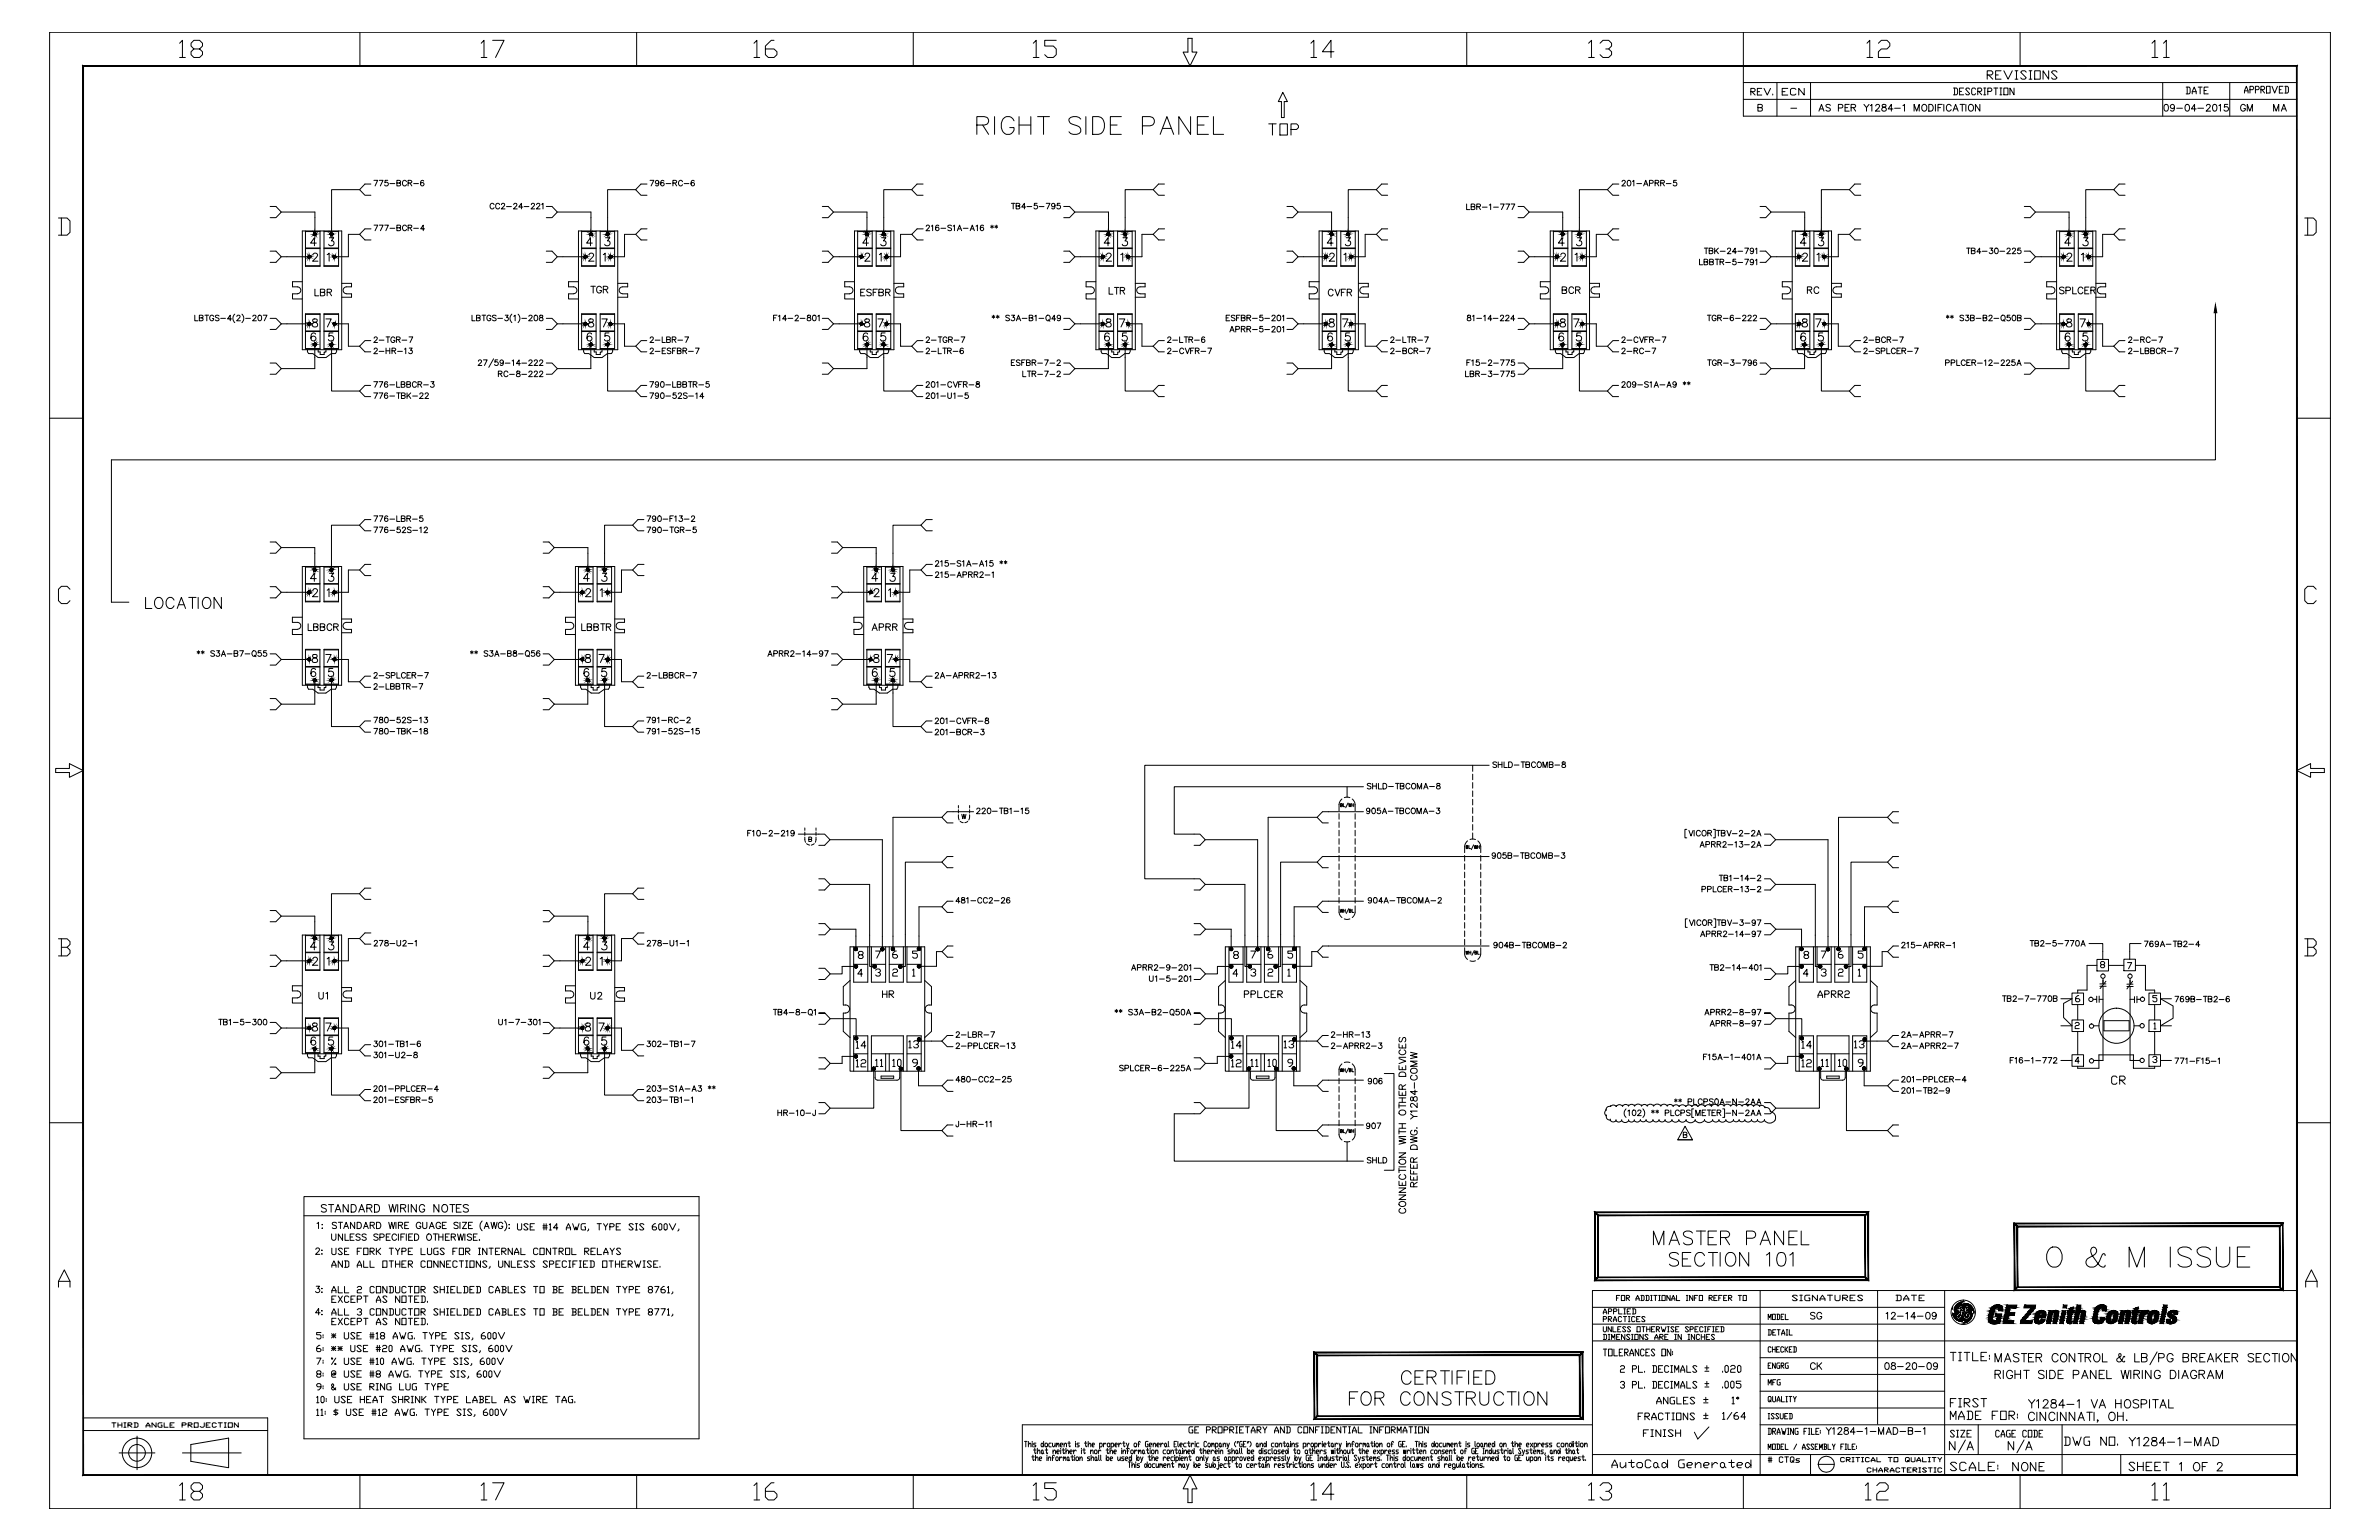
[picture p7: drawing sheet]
<svg xmlns="http://www.w3.org/2000/svg" width="864mm" height="559mm" viewBox="0 0 864 559" stroke-linecap="round" stroke-linejoin="round" font-family="sans-serif">
<!-- layer: TITLEBLOCK -->
<g fill="none" stroke="#000" stroke-width=".36">
<path d="M18 11.7h828v535.7h-828zM65.2 15.7l1-1.1v6.3M70.4 17.8l-1-1.1v-1l1-1.1h2l1.1 1.1v1l-1.1 1.1h-2l-1 1v1l1 1.1h2l1.1-1.1v-1l-1.1-1M130.7 11.7v12.2M174.7 15.7l1-1.1v6.3M178.8 14.6h4.2l-3.1 6.3M231.1 11.7v12.2M273.7 15.7l1.1-1.1v6.3M281 14.6h-1l-2.2 2.1v3.1l1.1 1.1h2.1l1-1.1v-1l-1-1h-3.2M331.5 11.7v12.2M375.1 15.7l1-1.1v6.3M383.4 14.6h-4.2v2.1h3.2l1 1.1v2l-1 1.1h-2.1l-1.1-1.1"/>
<path d="M431.2 13.9h1.5v5h1.8l-2.5 5-2.5-5h1.7zM475.9 15.7l1-1.1v6.3M484.2 18.8h-4.2l3.2-4.2v6.3M532.4 11.7v12.2M576.7 15.7l1-1.1v6.3M580.8 15.7l1.1-1.1h2.1l1 1.1v1l-1 1.1h-1.1M584 17.8l1 1v1l-1 1.1h-2.1l-1.1-1.1M632.9 11.7v30.4h200.9M677.7 15.7l1-1.1v6.3M681.9 15.7l1-1.1h2.1l1 1.1v1l-1 1.1h-2.1l-1 1v2.1h4.1M733.3 11.7v12.2M781.2 15.7l1-1.1v6.3"/>
<path d="M785.4 15.7l1-1.1v6.3M65.2 20.9h2.1M174.7 20.9h2.1M273.7 20.9h2.1M375.1 20.9h2.1M475.9 20.9h2.1M576.7 20.9h2.1M632.9 30h200.9M632.9 36.1h200.9M635.6 33.3h1.1l.4-.8-.4-.4h-1.1v2.4M635.9 33.3l1.2 1.2M637.9 33.3h.8"/>
<path d="M638.1 39.1l1.4-.2 .2-.8-1.6-.2v2.4l1.6-.2v-.8l-.5-.2M639.5 32.1h-1.6v2.4h1.6M640.3 32.1l1.2 2.4 1.2-2.4M643.5 34.1v.4M645 30v12.1M647 33.3h1M649 32.1h-2v2.4h2M650.1 39.3h2.1M651.9 32.5l-.4-.4h-1l-.5 .4v1.6l.5 .4h1l.4-.4M655 32.1v2.4l-2-2.4v2.4M657.2 30v12.1M660.6 39.5h1.2"/>
<path d="M664.4 38.3a.89 .89 0 0 0-.8-.5 .89 .89 0 0 0-.8 .7l1.6 1.2v.3l-.5 .3-1.1-.3M667.4 39.2l1.4-.1 .2-.4-.2-.7-1.4-.1v2.4M669.8 39.1h.9M671.3 37.9h-1.5v2.4h1.5M672 39.1l1.4-.2 .2-.6-.6-.4h-1v2.4M672.8 39.1l.8 1.2M676.6 37.9l1 1.2 .9-1.2M677.6 39.1v1.2M677.7 20.9h2.1M679 38.3l.5-.4v2.4M680.9 38.5l.5-.6 .7 .1 .2 .3-.3 .9-1.2 1.1h1.6M683.4 38v.7l1 .4 .4 .4a.83 .83 0 0 1-.9 .9 .83 .83 0 0 1-.8-.9l.3-.4 1.1-.4 .1-.4a.87 .87 0 0 0-1.2-.3z"/>
<path d="M687.2 39.5h-1.8l1.2-1.6v2.4M687.8 39.3h2M690.8 38.3l.6-.4v2.4M697.8 38.3l.3-.3a1.13 1.13 0 0 1 1.4 1.1 1.13 1.13 0 0 1-1.4 1.1l-.5-.8zM700.2 37.9h.8a1.32 1.32 0 0 1 .8 1.2 1.32 1.32 0 0 1-.8 1.2h-.8zM702.6 37.9v2.4M703.5 39.1h.9M705 37.9h-1.5v2.4M705.6 37.9v2.4M708.3 38.5a.89 .89 0 0 0-1-.6 .89 .89 0 0 0-.7 .9v.6a.89 .89 0 0 0 .7 .9 .89 .89 0 0 0 1-.6M709.1 31.9h1.1l.4 .5v1.6l-.4 .4h-1.1M709.3 39.5h1.2"/>
<path d="M709.5 31.9v2.5M711.3 33.2h.8M711.5 37.9h1.7M712.3 37.9v2.4M712.8 31.9h-1.5v2.5h1.5M713.6 37.9v2.4M715 32.4l-.4-.5h-.7l-.4 .5 1.5 1.6-.4 .4h-.7l-.4-.4M715 38a1.14 1.14 0 0 1 1.4 1.1 1.14 1.14 0 0 1-1.4 1.1l-.4-.8v-.9zM717.2 32.4l-.4-.5h-.7l-.4 .5v1.6l.4 .4h.7l.4-.4M717.9 33.2h1.1l.4-.8-.4-.5h-1.1v2.5M718.3 33.2l1.1 1.2M718.7 37.9v2.4l-1.6-2.4v2.4"/>
<path d="M720.1 34.4h.8M720.1 31.9h.8M720.5 31.9v2.5M721.4 27.2h1.5l.5-.5v-.5l-.5-.5h-1.5v3M721.6 33.2h1.1l.4-.8-.4-.5h-1.1v2.5M721.9 27.2l1.5 1.5M723.8 31.9h1.4M724.4 27.2h1M724.5 31.9v2.5M726 34.4h.7M726 31.9h.7M726.3 31.9v2.5"/>
<path d="M726.4 25.7h-2v3h2M727.4 25.7l1.6 3 1.5-3M727.4 31.9h1.5v2.5h-1.5zM731.1 31.9v2.5l-1.5-2.5v2.5M731.5 28.7h1M731.5 25.7h1M732 25.7v3M735.6 26.2l-.6-.5h-1l-.5 .5 2.1 2-.6 .5h-1l-.5-.5M736.6 28.7h1M736.6 25.7h1M737.1 25.7v3M738.6 25.7h2v3h-2z"/>
<path d="M743.7 25.7v3l-2-3v3M746.7 26.2l-.5-.5h-1l-.5 .5 2 2-.5 .5h-1l-.5-.5M781.2 20.9h2.1M785.1 30v12.1M785.4 20.9h2.1M785.9 38a.77 .77 0 0 1 1.1 .3l.2 .6a1.06 1.06 0 0 1-1 1.4 1.59 1.59 0 0 1-.3-2.3zM789.4 38.7a.76 .76 0 0 1-1.1 .7 .76 .76 0 0 1-.3-1.2 .76 .76 0 0 1 1.2 .1l.2 .4a1.15 1.15 0 0 1-1 1.6l-.4-.3M790.2 39.3h2M793.6 38a.77 .77 0 0 1 1.1 .3l.1 .6a1.06 1.06 0 0 1-.9 1.4 1.52 1.52 0 0 1-.3-2.3zM793.6 31.6h1.1l.3 .4v1.6l-.3 .5h-1.1M794 31.6v2.5M795.8 34.1v-.8l.7-1.7 .7 1.7v.8"/>
<path d="M795.8 33.3h1.4M797.2 39.5h-1.7l1.1-1.6v2.4M797.8 39.3h2.1M798 31.6h1.4M798.7 31.6v2.5M800.1 32.8h.8M801 38.5l.4-.6h.5l.5 .4-.4 .9-1.2 1.1h1.6M801.6 31.6h-1.5v2.5h1.5M803.5 38a.75 .75 0 0 1 1.1 .3l.2 .6a1.06 1.06 0 0 1-1 1.4 1.59 1.59 0 0 1-.3-2.3zM805.5 38.3l.5-.4v2.4M808.7 37.9h-1.1l-.2 1a.87 .87 0 0 1 1.4 0 .87 .87 0 0 1-.2 1.3 .87 .87 0 0 1-1.3-.3M809.4 30v12.1"/>
<path d="M814.8 33.8v-.8l.6-1.7 .7 1.7v.8M814.8 33h1.3M815.1 38.5a.89 .89 0 0 0-1-.6 .89 .89 0 0 0-.7 .9v.6a.87 .87 0 0 0 .8 1 .87 .87 0 0 0 .9-1h-.6M816.8 32.5h1l.3-.3-.3-.9h-1v2.5M818.7 32.5h1.1l.3-.3-.3-.9h-1.1v2.5M820.7 32.5h1l.4-.3-.4-.9h-1v2.5M821.1 32.5l1 1.3M822.8 31.3h1.3v2.5h-1.3zM824.8 31.3l.9 2.5 1-2.5M827.4 32.5h.7M828.5 39.5h1.2M828.7 31.3h-1.3v2.5h1.3"/>
<path d="M829.4 31.3h1l.3 .4v1.6l-.3 .5h-1M829.7 31.3v2.5M660.3 40.3l.9-2.4 .9 2.4M694.8 40.3v-2.4l1 2.4 .9-2.4v2.4M709 40.3l.9-2.4 .9 2.4M815.8 40.3v-2.4l.9 2.4 .9-2.4v2.4M825.3 40.3v-2.4l1 2.4 .9-2.4v2.4M828.1 40.3l1-2.4 .9 2.4M21.2 79.1h3.2l1 1.1v4.1l-1 1h-3.2M22.3 79.1v6.2M836.6 79.1h3.2l1 1.1v4.1l-1 1h-3.2M837.7 79.1v6.2"/>
<path d="M18 151.8h12.2M833.8 151.8h12.2M25.4 213.8l-1-1h-2.1l-1.1 1v4.2l1.1 1h2.1l1-1M840.8 213.8l-1-1h-2.1l-1.1 1v4.2l1.1 1h2.1l1-1M20.2 278.8h5v-1.7l5 2.5-5 2.5v-1.8h-5zM833.8 279.6l5-2.5v1.7h5v1.5h-5v1.8zM21.2 340.6h3.2l1 1.1v1l-1 1M22.3 343.7h2.1l1 1.1v1l-1 1.1h-3.2M22.3 340.6v6.3M836.6 340.6h3.2l1 1.1v1l-1 1M837.7 343.7h2.1l1 1.1v1l-1 1.1h-3.2M837.7 340.6v6.3"/>
<path d="M18 407.4h12.2M833.8 407.4h12.2M21.2 467v-2.1l2.1-4.1 2.1 4.1v2.1M21.2 464.9h4.2M578.1 474.4h127.8M582 476.8v-.6l.6-1.3 .6 1.3v.6M582 478.6h.9l.3-.6-.3-.3h-.9v1.9M582 476.2h1.2M583.8 478.6h.9l.3-.6-.3-.3h-.9v1.9M583.9 475.9h.9l.3-.7-.3-.3h-.9v1.9M584.1 478.6l.9 1M585.7 479.6v-.7l.5-1.2 .6 1.2v.7"/>
<path d="M585.7 478.9h1.1M585.7 475.9h1l.3-.7-.3-.3h-1v1.9M586.8 471h.6M587.6 474.9v1.9h1.2M588 470.1h-1.2v1.8M588.6 470.1h1.2v1.8h-1.2zM588.7 478l-.3-.3h-.6l-.3 .3v1.3l.3 .3h.6l.3-.3M589.3 477.7h1.2M589.5 474.9h.6M589.5 476.8h.6M589.8 474.9v1.9M589.9 477.7v1.9"/>
<path d="M590.4 471h.8l.3-.6-.3-.3h-.8v1.8M590.6 471l.9 .9M590.7 475.9h.6M591.1 477.7h.6M591.1 479.6h.6M591.4 477.7v1.9M591.9 474.9h-1.2v1.9h1.2M592.6 474.9h.9l.3 .3v1.3l-.3 .3h-.9M592.9 474.9v1.9M593.5 478l-.3-.3h-.6l-.3 .3v1.3l.3 .3h.6l.3-.3M593.9 471.9v-.6l.6-1.2 .6 1.2v.6M593.9 471.3h1.2"/>
<path d="M594.1 478.6h.6M595.3 477.7h-1.2v1.9h1.2M595.6 470.1h.9l.3 .3v1.2l-.3 .3h-.9M595.9 470.1v1.8M597.2 478l-.3-.3h-.7l-.3 .3 1.3 1.3-.3 .3h-.7l-.3-.3M597.4 470.1h.9l.3 .3v1.2l-.3 .3h-.9M597.7 470.1v1.8M599.2 470.1h.6M599.2 471.9h.6M599.5 470.1v1.8M600.3 470.1h1.2M600.9 470.1v1.8"/>
<path d="M602.1 470.1h.6M602.1 471.9h.6M602.4 470.1v1.8M603.3 470.1h1.2v1.8h-1.2zM606.3 470.1v1.8l-1.2-1.8v1.8M606.9 471.9l.5-1.8 .6 1.2v.6M606.9 471.3h1.1M608.6 470.1v1.8h1.2M612.2 470.1h.5M612.2 471.9h.5M612.5 470.1v1.8M614.5 470.1v1.8l-1.2-1.8v1.8"/>
<path d="M615.1 471h.6M616.3 470.1h-1.2v1.8M616.9 470.1h1.1v1.8h-1.1zM620.4 471h.9l.3-.6-.3-.3h-.9v1.8M620.7 471l.9 .9M622.1 471h.6M623.3 470.1h-1.2v1.8h1.2M623.9 471h.6M625.1 470.1h-1.2v1.8M625.7 471h.6M626.9 470.1h-1.2v1.8h1.2M627.5 471h.9l.3-.6-.3-.3h-.9v1.8"/>
<path d="M627.8 471l.9 .9M631 470.1h1.2M631.6 470.1v1.8M632.8 470.1h1.2v1.8h-1.2zM639 468.3v66.9M641.9 478.8v-1.9l.5 1.2 .5-1.2v1.9M643.4 476.9h1.1v1.9h-1.1zM645 476.9h.8l.2 .3v1.3l-.2 .3h-.8M645.3 476.9v1.9M646.6 477.8h.5M647.6 476.9h-1v1.9h1M648.1 476.9v1.9h1.1"/>
<path d="M652.5 470.3l-.5-.3h-.9l-.5 .3 1.9 1.3-.5 .4h-.9l-.5-.4M653.3 470h1M653.3 472h1M653.8 470v2M657 470h-1.4l-.4 .3v1.3l.4 .4h1.4v-1h-.4M658.8 476.6l-.2-.3a.89 .89 0 0 0-1.4 .5l1.6 1.1v.4l-.5 .3-1.1-.3M659.7 470v2l-1.8-2v2M660.7 472v-.7l.9-1.3 .9 1.3v.7M660.7 471.3h1.8M661.3 476.8a.91 .91 0 0 0-1-.6 .91 .91 0 0 0-.8 .9v.6a.89 .89 0 0 0 .9 1 .89 .89 0 0 0 .9-1h-.6M663.4 470h1.8M664.3 470v2"/>
<path d="M666.1 470v1.6l.5 .4h.9l.4-.4v-1.6M668.9 471h1.3l.5-.4v-.3l-.5-.3h-1.3v2M669.3 471l1.4 1M671.6 471h.9M673.4 470h-1.8v2h1.8M676.2 470.3l-.5-.3h-.9l-.5 .3 1.9 1.3-.5 .4h-.9l-.5-.4M681.6 468.3v48.5M684.7 476.7l.5-.5v2.4M686.6 476.8l.5-.6h.4l.5 .5-.3 .8-1.2 1.1h1.6M688.3 470h1.4l.4 .3v1.3l-.4 .4h-1.4M688.7 470v2M688.8 477.6h2.1"/>
<path d="M691.1 472v-.7l.9-1.3 .9 1.3v.7M691.1 471.3h1.8M691.8 476.7l.6-.5v2.4M693.9 470h1.8M694.8 470v2M695.4 477.8h-1.7l1.2-1.6v2.4M696 477.6h2.1M696.7 471h.9M698.5 470h-1.8v2h1.8M699.4 476.3a.8 .8 0 0 1 1.1 .4l.2 .6a1.06 1.06 0 0 1-1 1.3 1.56 1.56 0 0 1-.3-2.3zM702.9 477a.76 .76 0 0 1-1.1 .7 .76 .76 0 0 1-.3-1.2 .76 .76 0 0 1 1.2 .1l.2 .4a1.15 1.15 0 0 1-1 1.6l-.4-.3M705.9 468.3v66.9"/>
<path d="M708.8 474.8v.3M708.8 474.8v.2M708.8 474.2v.3M708.8 476.6h.1M708.8 474.5v.1M708.8 474.6v.2M708.9 476.5v.5M708.9 476.7l.3 .2M708.9 476.8h.2M708.9 476.6h.1M708.9 477h1.5M708.9 476.9l1.5 .1"/>
<path d="M708.9 476.6v.1M708.9 477l.1 .2M708.9 476.7h.1M708.9 477l.1 .1M709 477.2l.1 .1M709 477.2h1.2M709 477.3h1.2M709.1 477.3v.3M709.1 477.4h1M709.1 477.5h1M709.1 477.5h.1M709.1 477.6l.1 .1"/>
<path d="M709.2 477.6h.8M709.2 477.7h.1M709.2 477.7l.2 .3M709.2 477.8h.8M709.3 477.8h.7M709.4 478l.2 .3M709.4 478h.6M709.4 475.4h1M709.4 475.5h1.1M709.4 475.1h.9M709.4 475.2h.9M709.4 475.3h1"/>
<path d="M709.4 475.5l.2 .3M709.4 475.2v.3M709.4 478.1l.7 .1M709.5 474.9v.1M709.5 475l-.1 .2M709.5 474.9h.8M709.5 475.6h1.1M709.5 475h.8M709.5 475.7h.1M709.5 475.7l1.4 .1M709.5 474.8h.8M709.5 474.7v.2"/>
<path d="M709.5 474.8h.1M709.6 475.9v.1M709.6 478.3v.1M709.6 475.8h1.3M709.6 474.7h.7M709.6 478.3h.5M709.6 476.8l-.1 .1M709.6 475.8v.1M709.6 474.7h-.1M709.6 476.8h.9M709.6 474.5v.2M709.6 475.9h1.4"/>
<path d="M709.6 474.5h.8M709.6 476.8h.1M709.6 478.4h.6M709.6 478.4h.1M709.6 476l.1 .2M709.6 474.4v.1M709.6 476h.1M709.6 474.5h.1M709.7 478.4v.1M709.7 474.3h.8l-.1 .2M709.7 476h1.3M709.7 478.5l.2 .1"/>
<path d="M709.7 476.2h2M709.7 476.2h1.7M709.7 476.7h1M709.7 476.7l-.1 .1M709.7 476.2v.5M709.8 478.5h.5M709.8 476.4h1.3M709.8 474.1h1.4M709.8 474.1l-.1 .1M709.9 478.6l.6 .4M709.9 478.6l.8 .1M710 478.7h5.3"/>
<path d="M710 473.8h1.5M710 473.8l-.2 .3M710 477.7l.1 .5h-.6M710.1 477.5l-.1 .2M710.1 473.7l2-.1 .4 .2M710.1 477.5h.1M710.1 473.6h5.2M710.1 478.3l.2 .2M710.1 473.6l-.1 .2M710.1 477.4v.1M710.1 478.2v.1M710.2 478.8h5"/>
<path d="M710.2 477.3l-.1 .1M710.2 473.5h4.9M710.2 473.4l-.1 .2M710.2 478.9h5M710.2 477.2h.1M710.3 475.1v.1M710.3 473.4h-.1M710.3 475.2l.1 .1M710.3 478.5l.2 .1M710.3 474.6v.5M710.3 473.4h4.6M710.4 475.3l.2 .3"/>
<path d="M710.4 477l-1.4 .1M710.4 474.5l-.1 .1M710.4 473.3l4.5 .1M710.4 475.4h.1M710.5 479l.2 .2M710.5 479h4.6M710.5 473.2l-.2 .2M710.5 474.3h.1M710.5 473.1v.1M710.5 478.6h.1M710.5 473.1h1.6M710.6 475.6l.2 .1"/>
<path d="M710.7 479.2l2.4-.1 .2 .6M710.7 476.7l-.5 .6M710.7 473.1h-.2M710.7 473.1h1.4M710.7 479.2h.2M710.7 477.8h.5M710.7 477.8l.3 .1M710.8 477.7l.5 .1M710.8 477.6h.5M710.8 477.6l-.1 .2M710.8 474.3h.2M710.8 476.6l-1.1 .1"/>
<path d="M710.8 474.7h.1M710.8 474.8h.1M710.8 477.5h.6M710.8 472.9h1.2M710.9 472.9l-.2 .2M710.9 474.4l-.1 .6v-.2M710.9 474.4l-.3-.2-.2 .3M710.9 477.5l-.1 .1M710.9 477.5h.1M710.9 475.8v.1M710.9 474.8l-.1 .1M710.9 479.2l1.5 .1"/>
<path d="M710.9 475.9l.1 .1M710.9 477.4v.1M710.9 477.4h.6M710.9 474.6v.1M710.9 474.7h.1M711 474.5l-.1 .1M711 476.4l-.3 .3M711 474.5h.1M711 477.3h.6M711 476.4h.1M711 474.4v.1M711 472.8h1"/>
<path d="M711 476l.2 .2M711 476.4l-1.2 .1M711 477.9h.1M711 474.3v.1M711.1 474.2h-1.3l-.2 .2M711.1 479.3l1.1 .1M711.1 477.2h.5M711.2 476.4h-.2M711.2 474.1l-.2 .2M711.2 472.7h.8M711.2 474v.1M711.3 478.6l-.5 .1"/>
<path d="M711.3 478.6h2M711.3 477.7l-.2 .2M711.3 477h.3M711.3 473.9l-.1 .1M711.4 476.2h.1M711.4 472.6h.7M711.5 476.9l-.2 .2M711.5 477.5l-.2 .2M711.5 477.4v.1M711.5 474.9h.1M711.6 474.8l-.1 .1M711.6 478.5h1.6"/>
<path d="M711.6 474.8h.1M711.6 476.2h-.1M711.6 477.3l-.1 .1M711.6 477.3h.1M711.6 478.5l-.3 .1M711.6 477.2v.1M711.6 473.7l-1.8 .3h1.5M711.6 474.7h.1M711.6 476.2l.3-.1zM711.6 476.2l-.4 .2M711.6 472.5l-.7 .4M711.6 477.1h-.3l-.4 .3"/>
<path d="M711.6 474.6v.1M711.6 477.1v.1M711.6 472.5h.5M711.7 476.8l-.2 .1M711.7 472.5l.9-.2-.6 .4M711.7 474.8l-.2 .1M711.7 478.4h1.3M711.7 474.5h.1M711.7 474.7v.1M711.7 476.8h.1M711.7 474.5h.2M711.7 476.8l-.1 .3"/>
<path d="M711.8 474.3h.1M711.8 478.3l-.2 .2M711.8 478.3h1.1M711.8 474.6l-.2 .2M711.8 474.3l.1 .1M711.8 474.3l-.2 .3M711.8 473.6v.1M711.8 475.4l.1 .1M711.8 474.5v.1M711.9 478.2l-.1 .1M711.9 478.1v.1M711.9 478.2h.9"/>
<path d="M711.9 474.4l-.1 .1M712 475.3h.1M712 478.1h.7M712 472.7v.2M712 475.3l-.4 .3 .2-.1M712 475.2h.1M712 478l-.1 .1M712 478h.7M712 472.9l.1 .2M712 478h.1M712.1 473.1v.1M712.1 477.8h.6"/>
<path d="M712.1 479.4l-.1 .1M712.1 475.2l-.4 .4M712.1 475.1v.1M712.1 473.2l.1 .1M712.1 472.4h.2M712.1 477.8l-.1 .2M712.1 477.8h.5M712.2 477.6l-.1 .2M712.2 477.6h.4M712.2 477.4v.2M712.2 477.4h.3M712.3 477.4h-.1"/>
<path d="M712.3 477.3v.1M712.3 477.3h.2M712.3 477.2v.1M712.3 479.3v.1M712.3 477.2h.1M712.3 473.3h.1M712.3 477.1h.2M712.3 477.2h.2M712.4 477l-.1 .2M712.4 476.8h.2M712.4 477h.1M712.4 476.9h.2"/>
<path d="M712.4 476.5v.2M712.4 476.5h.3M712.4 476.6h.2M712.4 474.7h.1M712.4 476.7v.3M712.4 476.4v.1M712.4 476.7h.2M712.4 479.2v.1M712.4 474.7l-.3 .5M712.4 474.7h.8M712.5 474.5l-.1 .2M712.5 474.5h.7"/>
<path d="M712.5 473.8h1.2M712.5 473.8v.1M712.5 473.9h.1M712.5 473.9l1 .1M712.5 475.6v.1M712.5 477.5l-.3 .1M712.5 477.5l.1 .1M712.5 473.9l.1 .1M712.5 474.7h-.1M712.6 474h.9M712.6 474.1h.8M712.6 474.2h.8"/>
<path d="M712.6 476.9l-.1 .6M712.6 474l-.1 .5M712.6 477.6l.1 .4M712.6 477.7v.1M712.6 473.3h-.1M712.6 475.5h.2M712.6 479.2h-1.7M712.6 476.7h.1M712.7 474.7l.5 .1M712.7 476.3h-.1M712.7 477.9h.1M712.7 475.4l-.2 .2"/>
<path d="M712.7 472.3l.5 .1M712.7 475.4h.3M712.7 476.2h.1M712.7 476.4l-.1 .5M712.7 476.4v.1M712.7 478v.1M712.7 478.1l.4 .4M712.7 476.4h-.3M712.7 475.5l-.2 .1M712.7 476.3v.1M712.7 478.1h.1M712.7 473.2v.1"/>
<path d="M712.8 475.3h.3M712.8 475.3h.1M712.8 474.7v.5M712.8 474.8l.4 .1M712.8 475.2h.4M712.8 475.2l-.1 .2M712.9 475h.3M712.9 476.2l-.2 .1M712.9 476.1h.1M712.9 478.3h.1M712.9 473.1l-.1 .1M712.9 473.1h1.5"/>
<path d="M712.9 475.4l-.2 .1M713.1 478.5l.2 .1M713.1 479.2h1.8M713.2 475v.2M713.2 475.1h-.4M713.2 475.2l-.2 .2M713.2 474.5v.5M713.2 479.2h1.7M713.2 477l.1 .2M713.2 477.1h.2M713.2 473l-.1 .1M713.3 477.2v.4"/>
<path d="M713.3 479.8h.7M713.3 477h-.1M713.3 476.9h.2M713.3 477.2h.1M713.3 477.3h.2M713.3 474.5l-.1 .1M713.3 479.7l-.3 .3M713.3 478.6l.6 .1M713.3 474.3v.2M713.3 479.4h1.4M713.3 479.7h.9M713.3 477.5h.2"/>
<path d="M713.4 475.8l-.7 .5M713.4 477.7l.1 .2M713.4 474.2l-.9 .1 .8 .2M713.4 475.8h.1M713.4 479.6h1M713.4 479.5h1.2M713.4 477.6v.1M713.4 477.6l.2 .1M713.4 477.1l.1 .2M713.5 477.8h.2M713.5 476.4v.1M713.5 477.3v.2"/>
<path d="M713.5 477.5l.1 .1M713.5 477.4l-.1 .2M713.5 476.8l-.2 .2M713.5 476.8l-.1 .3M713.5 477.8h.9M713.5 476.4h2.2M713.5 477.9h.1M713.6 479.9l-.9 .2M713.6 476.7l-.3 .1h.2M713.6 477.6v.1M713.6 476.7l-.1 .1M713.6 477.9l.1 .1"/>
<path d="M713.6 477.7h.1M713.7 476.6h-.3M713.7 476.2l2 .1M713.7 478h.6M713.7 477.7l.2 .1M713.7 478h.1M713.7 473.8l-.3 .4M713.8 473.7l-.1 .1M713.8 473h-.6M713.8 474.7h.1M713.8 476.4l-.2 .3M713.8 473h.1"/>
<path d="M713.9 473l.3 .1M713.9 474.7l-.1 .1M713.9 478h.2M713.9 473.7h-.1M713.9 474.6v.1M713.9 474.5h.1M713.9 474.5v.1M714 479.8l-.8 .1M714 475.4h2.4M714 476.4l-.5 .1M714 474.5h.1M714 476.1l.1 .1"/>
<path d="M714 474.6h-.1M714.1 474.5l-.1 .1M714.1 476.1l-.3 .1M714.1 474.3l-.2 .2M714.1 474.3h.1M714.1 474.3l-.1 .1M714.1 475.3h2.3M714.1 474.4v.1M714.1 474.3v.1M714.1 477.1v.1M714.1 477.2l.1 .1M714.1 477.1h.4"/>
<path d="M714.1 477.2h.4M714.1 476.3v.1M714.1 473.6v.1M714.2 478.7h-.1M714.2 477.3h.1M714.2 477l-.1 .1M714.2 477h.2M714.2 477.3l.1 .1M714.2 473.1h-1.3M714.2 477h.1M714.2 478h.1M714.2 477.3h.4"/>
<path d="M714.2 473.1h.1M714.3 479.6l-.3 .2M714.3 473.1h.1M714.3 477.8h.2M714.3 477.8h-.1M714.3 477.7v.1M714.3 477.6v.1M714.3 477.4v.2M714.3 477.6h.3M714.3 477h.1M714.3 477.4h.3M714.3 477.5h.3"/>
<path d="M714.3 475.1h2M714.3 473.6l.2 .1M714.4 479.5l-.1 .1M714.4 478.6l-.1 .1M714.4 477l.1 .1M714.4 473.1l.2 .1M714.4 478.6h.1M714.5 478.6h.9M714.5 475.5h2M714.5 475h1.8M714.5 473.7h-2.1M714.5 477.1v.1"/>
<path d="M714.5 477.2l.1 .5M714.5 473.7h.9M714.5 476.3l.1 .1M714.5 473.7l.2 .1M714.6 478.6h-.2M714.6 474.9h1.7M714.6 478.6h.1M714.6 477.7l-.3 .3M714.6 476.1h-.1M714.6 476h1M714.6 476.1l-.2 .1M714.6 476.4l.3 .2"/>
<path d="M714.6 474.7l-.3 .4M714.6 474.8h1.6M714.6 473.8h.9M714.6 475.6l.1 .1M714.6 473.2l.1 .1M714.7 476.4h.1M714.7 474.6l-.1 .1M714.7 478.5h.8M714.7 475.6h1M714.7 474.7h1.4M714.7 473.8v.1M714.7 475.6h.1"/>
<path d="M714.7 473.9l.1 .5M714.7 475.8h.9M714.7 475.7h1M714.7 473.9l1 .1M714.7 474.5h1.4M714.7 473.9h.9M714.7 475.7l-.1 .4M714.8 474.3h1.1M714.8 474.1h1M714.8 474.2h1.1M714.8 474.5h1.2M714.8 474.4v.1"/>
<path d="M714.8 474.5l-.1 .1M714.8 476.5h.9M714.9 473.4l.2 .1M714.9 478.4h.6M714.9 476.6h.9M714.9 476.6l.1 .1M715 476.7l.2 .3M715 478.3l-.4 .3M715 476.7h.9M715.1 473.5l.2 .2M715.1 478.1l-.1 .2h.6M715.1 476.8h.8"/>
<path d="M715.1 478.1h.6M715.1 478.1h.1M715.2 478h.5M715.2 476.9h.7M715.2 478l-.1 .1M715.2 477.8v.2M715.2 477.8h.6M715.2 477h.7M715.2 478.8l-.8 .7M715.2 477.7v.1M715.2 477.4v.2M715.2 477.2v.2"/>
<path d="M715.2 477.6h.7M715.2 477.1h.7M715.2 477.2h.7M715.2 477.3h.7M715.2 477.4h.7M715.2 477.5h.7M715.2 477v.2M715.2 477.6v.1M715.3 473.7l.3 .2M715.4 478.6l-.2 .2M715.4 478.6h.1M715.5 478.4l-.1 .2"/>
<path d="M715.5 478.4h.1M715.6 478.3l-.1 .1M715.6 476.1h.1M715.6 476.2h-1.9l-.4 .8M715.6 475.8l-.9 .1M715.6 478.3h.1M715.6 475.8l.1 .6M715.6 473.9l.1 .1M715.7 478.1l-.6 .1M715.7 475.7h.1M715.7 474l.7 1.3M715.7 478.1l-.1 .1"/>
<path d="M715.7 476.4h.1M715.7 476.4l.1 .2M715.8 476.6l.1 .1M715.9 477.6l-.2 .5M715.9 476.7v.1M715.9 475.5l-.3 .3M715.9 477.2v.4M715.9 476.8v.4M716 475.5l.4 .2M716.3 475.6h.2M716.4 475.2h-2.2l-.3 .2 .7 .2M716.4 475.7h.1"/>
<path d="M716.4 475.3l.1 .2M716.4 475.7l.1 .2M716.5 475.8v1M716.5 475.5v.3M716.5 475.8h.1M716.5 475.8v.4M833.8 468.3h-255.7v66.9M837 467v-2.1l2.1-4.1 2 4.1v2.1M837 464.9h4.1M512.2 498.6a1.78 1.78 0 0 0-2-1.2 1.78 1.78 0 0 0-1.4 1.9 2.14 2.14 0 0 0 .4 2.3 2.14 2.14 0 0 0 2.4 .5l.6-1M513.6 499.7h1.9M516.7 497.4h-3.1v4.9h3.1"/>
<path d="M518 499.7l2.8-.2a1.14 1.14 0 0 0 0-1.8l-.7-.3h-2.1v4.9M519.7 499.7l1.6 2.6M522.9 497.4h3.3M524.5 497.4v4.9M527.1 497.4v4.9M528.9 499.7h1.9M532 497.4h-3.1v4.9M533.1 497.4v4.9M535 499.7h1.8M538 497.4h-3v4.9h3M539.4 497.4h1.6a2.58 2.58 0 0 1 1.7 2.4 2.58 2.58 0 0 1-1.7 2.5h-1.6zM578.1 480.5h127.8"/>
<path d="M578.1 486.6h255.7M582 484.2h.9l.3 .3v1.3l-.3 .3h-.9M582 481.4v1.5l.3 .4h.6l.3-.4v-1.5M582 489.5h1.3M582.3 484.2v1.9M582.6 489.5v2.5M583.8 484.2h.6M583.8 486.1h.6M583.9 489.5h1.3v2.5h-1.3zM584.1 484.2v1.9M584.9 481.4v1.9l-1.2-1.9v1.9M585 486.1v-1.9l.6 1.2 .6-1.2v1.9"/>
<path d="M585.5 481.4v1.9h1.2M585.9 489.5v2.5h1.3M586.8 485.1h.6M587.3 482.3h.6M587.8 490.8h.6M588 484.2h-1.2v1.9h1.2M588.2 495.9l.4-.4h.7l.4 .4-.4 .9h-.7l-.4 .3v.9h1.5M588.4 481.4h-1.1v1.9h1.1M589.1 489.5h-1.3v2.5h1.3M589.8 490.8h.9l.3-.4-.3-.9h-.9v2.5M589.8 484.2v1.9l-1.2-1.9v1.9M590.1 490.8l.9 1.2"/>
<path d="M590.2 481.7l-.3-.3h-.6l-.3 .3 1.2 1.2-.3 .4h-.6l-.3-.4M591.7 492v-.8l.6-1.7 .7 1.7v.8M591.7 484.5l-.3-.3h-.7l-.3 .3 1.3 1.3-.3 .3h-.7l-.3-.3M591.7 491.2h1.3M591.9 481.7l-.3-.3h-.6l-.2 .3 1.1 1.2-.3 .4h-.6l-.2-.4M592.3 484.2h.6M592.3 486.1h.6M592.6 484.2v1.9M592.6 496.8h1.1l.4-.9-.4-.4h-1.1v2.5M593.4 484.2h1.3v1.9h-1.3zM594.2 481.4h1.2v1.9h-1.2zM594.8 495.5v2.5h1.5"/>
<path d="M594.9 489.5v2.5l-1.3-2.5v2.5M596 481.4h1.2M596.5 484.2v1.9l-1.2-1.9v1.9M596.6 481.4v1.9M596.8 490l-.3-.5h-.6l-.3 .5v1.6l.3 .4h.6l.3-.4M597 497.6v.4M597.5 490.8h.6M597.8 482.3h1.1M597.8 481.4v1.9M598.3 484.5l-.3-.3h-.6l-.3 .3 1.2 1.3-.3 .3h-.6l-.3-.3M598.8 489.5h-1.3v2.5h1.3M598.9 481.4v1.9"/>
<path d="M599.5 482.3h.6M599.9 495.5h1.1l.4 .4v1.7l-.4 .4h-1.1M600.3 495.5v2.5M600.7 490l-.3-.5h-.6l-.4 .5 1.3 1.6-.3 .4h-.6l-.4-.4M600.7 486.1v-.7l.6-1.2 .6 1.2v.7M600.7 481.4h-1.2v1.9h1.2M600.7 485.4h1.2M601.3 482.3h.8l.3-.6-.3-.3h-.8v1.9M601.6 482.3l.8 1M602.1 496.8h.7M602.5 485.1h.9l.3-.6-.3-.3h-.9v1.9M602.8 485.1l.9 1"/>
<path d="M603 481.4l.6 1.9 .3-1 .3 1 .6-1.9M603.3 489.5h1.3v2.5h-1.3zM603.6 495.5h-1.5v2.5h1.5M604.3 485.1h.6M605.3 483.3h.6M605.3 481.4h.6M605.5 484.2h-1.2v1.9h1.2M605.6 481.4v1.9M605.8 495.9l-.4-.4h-.7l-.4 .4v1.7l.4 .4h.7l.4-.4M606.5 498h.7M606.5 495.5h.7M606.5 489.5v2.5l-1.3-2.5v2.5"/>
<path d="M606.8 495.5v2.5M607.2 490.4v.4M607.2 491.2v.4M607.7 481.7l-.3-.3h-.6l-.3 .3 1.2 1.2-.3 .4h-.6l-.3-.4M607.9 498v-2.5l.8 1.6 .7-1.6v2.5M607.9 484.2h.7M607.9 486.1h.7M608.3 484.2v1.9M608.3 482.3h.6M609.4 481.4h-1.1v1.9h1.1M610.1 498v-.9l.7-1.6 .8 1.6v.9M610.1 497.1h1.5"/>
<path d="M610.3 484.2v1.9l-1.2-1.9v1.9M612.3 495.5v2.5h1.5M612.7 484.2h.7M612.7 486.1h.7M613 481.7l-.3-.3h-.6l-.3 .3 1.2 1.2-.3 .4h-.6l-.3-.4M613.1 484.2v1.9M613.5 482.3h.9l.3-.6-.3-.3h-.9v1.9M615.2 484.2v1.9l-1.2-1.9v1.9M615.3 482.3h.6M616 495.9l-.4-.4h-.7l-.4 .4 1.5 1.7-.4 .4h-.7l-.4-.4M616.4 481.4h-1.1v1.9h1.1M617 484.5l-.3-.3h-.6l-.3 .3v1.3l.3 .3h.6l.3-.3"/>
<path d="M617.6 485.1h1.2M617.6 484.2v1.9M618.2 481.7l-.3-.3h-.6l-.3 .3v1.2l.3 .4h.6l.3-.4M618.8 483.3h.6M618.8 481.4h.6M618.8 484.2v1.9M618.9 497.6h1.4M618.9 496.3h1.4M619.1 481.4v1.9M619.4 485.1h.6M619.6 495.5v1.6M619.9 482.3h.6"/>
<path d="M620.6 484.2h-1.2v1.9h1.2M621.1 481.4h-1.2v1.9M621.7 483.3h.6M621.7 481.4h.6M622 481.4v1.9M622.4 484.5l-.3-.3h-.6l-.3 .3 1.2 1.3-.3 .3h-.6l-.3-.3M622.9 482.3h.6M624 481.4h-1.1v1.9h1.1M624.6 481.4h.9l.3 .3v1.2l-.3 .4h-.9M624.9 481.4v1.9M625.3 497.5v.5M626.5 495.5h.5l.4 .4v1.6l-.4 .5h-.5l-.3-.5v-1.6z"/>
<path d="M628.2 495.9l.5-.4h.8l.4 .4v.4l-.4 .4h-.8l-.5 .4v.9h1.7M631.1 495.5h.4l.5 .4v1.6l-.5 .5h-.4l-.4-.5v-1.6zM639 492.7h66.9M639 498.7h66.9M641.9 482.5h.8l.3 .3v1.3l-.3 .3h-.8M641.9 495.5h.5M642.1 482.5v1.9M642.9 489l-.3-.3h-.5l-.2 .3v1.3l.2 .3h.5l.3-.3M642.9 494.6h-1v1.9h1M643.4 488.7v1.9M643.4 489.7h1M643.5 483.5h.6"/>
<path d="M644.4 488.7v1.9M644.5 494.6v1.9l-1.1-1.9v1.9M644.6 482.5h-1.1v1.9h1.1M644.9 489.7h.5M645.1 482.5h1.1M645.7 482.5v1.9M645.9 488.7h-1v1.9h1M646 494.6h-.7l-.3 .3v1.3l.3 .3h.7v-1h-.2M646.6 495.5h.7l.3-.3-.3-.6h-.7v1.9M646.8 484.4l.5-1.9 .6 1.9M646.8 483.8h1.1M646.8 495.5l.8 1"/>
<path d="M647.5 489l-.3-.3h-.5l-.3 .3v1.3l.3 .3 .8-.3M648 488.7v1.9M648.3 489.7l.7 .9M648.4 484.4h.6M648.4 482.5h.6M648.7 482.5v1.9M649 488.7l-1 1M649.2 494.6h-.8l-.3 .3v1.3l.3 .3h.8v-1h-.3M649.5 482.5v1.9h1.1M649.5 489.7h.5M650.6 488.7h-1.1v1.9h1.1M651.1 488.7h.7l.3 .3v1.3l-.3 .3h-.7"/>
<path d="M651.3 488.7v1.9M659 495.1a.98 .98 0 0 0-1.4-.5 .98 .98 0 0 0-.4 1.4 .9 .9 0 0 0 .7 .9 .9 .9 0 0 0 1.1-.6M659.7 494.5v2.4M660.2 495.5l1.1 1.4M661.3 494.5l-1.6 1.6M684.5 494.6a.77 .77 0 0 1 1.2 .3l.1 .6a1.06 1.06 0 0 1-.9 1.4 1.54 1.54 0 0 1-.4-2.3zM686.7 494.6v.7l1.1 .3 .3 .5a.83 .83 0 0 1-.8 .8 .83 .83 0 0 1-.8-.8l1.5-1-.1-.5-.4-.1zM688.8 495.9h2.1M692 495.1l.4-.6h.5l.4 .4-.3 .9-1.2 1.1h1.7M694.5 494.6a.8 .8 0 0 1 1.2 .3l.1 .6a1.01 1.01 0 0 1-.9 1.4 1.51 1.51 0 0 1-.4-2.3zM696.5 495.9h2.1M699.8 494.6a.8 .8 0 0 1 1.2 .3l.1 .6a1.01 1.01 0 0 1-.9 1.4 1.51 1.51 0 0 1-.4-2.3z"/>
<path d="M703.3 495.3a.76 .76 0 0 1-1 .7 .76 .76 0 0 1-.3-1.2 .76 .76 0 0 1 1.2 0l.1 .5a1.15 1.15 0 0 1-.9 1.6l-.5-.3M708 490.7h2M709 490.7v3.1M711 490.7h1M711 493.8h1M711.5 490.7v3.1M713 490.7h2.1M713.3 480h-1.2M714.1 490.7v3.1M716.1 490.7v3.1h2M719.1 492.2h1M721.2 490.7h-2.1v3.1h2.1"/>
<path d="M722.2 491.7v.5M722.2 492.7v.6M724.2 494.2v-3.1l1.2 3.1 1.1-3.1v3.1M724.2 498.7l1.7-.2 .3-.4-.1-.6-1.9-.3v3M725.2 498.7l1 1.5M727.2 497.2v3M727.7 494.2l1.1-3.1 1.2 3.1M728.1 493.2h1.4M730.6 498a1.11 1.11 0 0 0-1.3-.8 1.11 1.11 0 0 0-.9 1.2v.7a1.08 1.08 0 0 0 1.1 1.2 1.08 1.08 0 0 0 1.1-1.2h-.8M731.4 498.7h2.1M731.4 497.2v3M732.9 491.6a1.15 1.15 0 0 0-2 .3l.3 .4 1.6 .7 .1 .7a1.28 1.28 0 0 1-2 0"/>
<path d="M733.5 497.2v3M733.8 491.1h2M734.6 497.2h2.1M734.8 491.1v3.1M735.6 497.2v3M736.4 492.6h1.1M738.3 491.1h-1.9v3.1h1.9M739.1 492.6l1.7-.2 .3-.4-.1-.6-.6-.3h-1.3v3.1M740.1 492.6l1 1.6M742 497.7a1.15 1.15 0 0 0-2 .3l.3 .4 1.4 .6 .3 .8a1.36 1.36 0 0 1-2 0M742.9 497.2v3M744.1 497.2h1a1.6 1.6 0 0 1 1 1.5 1.6 1.6 0 0 1-1 1.5h-1z"/>
<path d="M747.1 491.9a1.14 1.14 0 0 0-1.3-.8 1.14 1.14 0 0 0-.9 1.2v.7a1.14 1.14 0 0 0 .9 1.2 1.14 1.14 0 0 0 1.3-.7M747.1 498.7h1.2M748.3 491.6a1.13 1.13 0 0 1 1.2-.4 1.13 1.13 0 0 1 .8 1.1v.7a1.17 1.17 0 0 1-1.2 1.2 1.17 1.17 0 0 1-1.1-1.2zM749 497.2h-1.9v3h1.9M752.6 498.8h1.3a.8 .8 0 0 0 .7-.5 .8 .8 0 0 0-.1-.8l-1.9-.3v3M753.2 491.1v3.1l-2.1-3.1v3.1M754.4 491.1h2M755.4 491.1v3.1M756.1 499.2h1.4M756.9 492.6l1.8-.2 .3-.4-.2-.6-.6-.3h-1.3v3.1M758 492.6l1 1.6M760.3 491.6a1.13 1.13 0 0 1 1.3-.4 1.13 1.13 0 0 1 .7 1.1 1.34 1.34 0 0 1-.3 1.4 1.34 1.34 0 0 1-1.4 .3l-.6-1z"/>
<path d="M760.9 497.2v3l-2.1-3v3M762 498.7h1.2M763.2 491.1v3.1h1.7M763.9 497.2h-1.9v3h1.9M764.8 497.2v3h1.7M770 497.2l.7 3 .8-3 .7 3 .7-3M771.3 492.4l-.1-.2-.3 .1-.5 1a1.02 1.02 0 0 1-1 1 1.02 1.02 0 0 1-1-1l1.4-1.1a.63 .63 0 0 0-.3-1.1l-.4 .5a4.3 4.3 0 0 0 1.8 2.6l.4-.3M773.5 497.2v3M774.6 498.7l1.8-.2 .3-.4-.2-.6-1.9-.3v3M774.9 491.1v3.1h1.8M775.6 498.7l1.1 1.5M777.4 492.6l1.7-.2 .3-.4-.3-.7-1.7-.2v3.1h1.3l.7-.6a.78 .78 0 0 0-.7-1"/>
<path d="M777.7 497.2v3M780.9 497.2v3l-2.1-3v3M783.1 490.5l-2.7 4.7M783.6 492.7l1.7-.1 .3-.4-.1-.8-.6-.3h-1.3v3.1M784.2 498a1.11 1.11 0 0 0-1.3-.8 1.11 1.11 0 0 0-.9 1.2v.7a1.08 1.08 0 0 0 1.1 1.2 1.08 1.08 0 0 0 1.1-1.2h-.7M787.8 497.2h1.1a1.6 1.6 0 0 1 1 1.5 1.6 1.6 0 0 1-1 1.5h-1.1zM788.9 491.9a1.14 1.14 0 0 0-1.3-.8 1.14 1.14 0 0 0-.9 1.2v.7a1.11 1.11 0 0 0 1.1 1.2 1.11 1.11 0 0 0 1.1-1.2h-.8M790.9 497.2v3M792.5 492.6l1.7-.2 .3-.4-.3-.7-1.7-.2v3.1h1.3l.7-.6a.78 .78 0 0 0-.7-1M792.5 499.2h1.4M795.5 492.6l1.7-.2 .3-.4-.1-.6-.6-.3h-1.3v3.1M796.5 492.6l1 1.6"/>
<path d="M797.4 498a1.14 1.14 0 0 0-1.3-.8 1.14 1.14 0 0 0-.9 1.2v.7a1.1 1.1 0 0 0 1.1 1.2 1.1 1.1 0 0 0 1.1-1.2h-.8M798.3 498.7l1.7-.2 .3-.4-.1-.6-1.9-.3v3M798.5 492.6h1.2M799.3 498.7l1 1.5M800.5 491.1h-2v3.1h2M801.3 494.2l1.1-3.1 1.2 3.1M801.7 493.2h1.5M801.7 499.2h1.5M804.5 491.1v3.1M805.2 492.4l1.3 1.8M806.5 491.1l-2 2.1M807.5 492.6h1.2"/>
<path d="M809.4 491.1h-1.9v3.1h1.9M810.3 492.6l1.7-.2 .3-.4-.1-.6-.6-.3h-1.3v3.1M811.3 492.6l1 1.6M818.1 491.6a1.15 1.15 0 0 0-2 .3l.3 .4 1.6 .7 .1 .7a1.28 1.28 0 0 1-2 0M819 492.6h1.1M820.9 491.1h-1.9v3.1h1.9M823.9 491.9a1.11 1.11 0 0 0-1.3-.8 1.11 1.11 0 0 0-.9 1.2 1.34 1.34 0 0 0 .3 1.4 1.34 1.34 0 0 0 1.5 .3l.4-.5M824.8 491.1h2M825.8 491.1v3.1M827.4 491.1v3.1M829.1 491.3a1.48 1.48 0 0 1 1.8 1.3 1.48 1.48 0 0 1-1.5 1.6 1.83 1.83 0 0 1-.3-2.9zM833.8 491.1v3.1l-2.1-3.1v3.1"/>
<path d="M30.2 514.5h67v20.7M30.2 519.1h67M40.6 516.3h1.5M41.3 516.3v1.6M42.8 516.3v1.6M42.8 517.1h1.5M44.3 516.3v1.6M45 516.3h.7M45 517.9h.7M45.4 516.3v1.6M46.5 517.1h1.1l.3-.5-.3-.3h-1.1v1.6M46.8 517.1l1.1 .8"/>
<path d="M48.7 516.3h1l.4 .3v1l-.4 .3h-1M49 516.3v1.6M53 517.9v-.6l.7-1 .8 1v.6M53 517.3h1.5M56.7 516.3v1.6l-1.5-1.6v1.6M58.8 516.3h-1l-.4 .3v1l.4 .3h1v-.8h-.3M59.6 516.3v1.6h1.4M61.7 517.1h.8M63.2 516.3h-1.5v1.6h1.5M66.1 517.1h1.1l.4-.5-.4-.3h-1.1v1.6M68.3 517.1h1.1l.3-.5-.3-.3h-1.1v1.6M68.7 517.1l1 .8"/>
<path d="M70.5 516.3h1.4v1.6h-1.4zM74.1 516.3v1.3l-.3 .3h-.8l-.3-.3M74.9 517.1h.7M76.3 516.3h-1.4v1.6h1.4M78.5 516.6l-.4-.3h-.7l-.3 .3v1l.3 .3h.7l.4-.3M79.2 516.3h1.5M79.9 516.3v1.6M81.4 516.3h.7M81.4 517.9h.7M81.8 516.3v1.6M82.9 516.3h1.4v1.6h-1.4zM86.5 516.3v1.6l-1.4-1.6v1.6"/>
<path d="M433 517.7h-1.1l-.3 .4v1.5l.3 .4h1.1v-1.1h-.3M433.7 518.9h.7M435.1 517.7h-1.4v2.3h1.4M438 518.9h1l.4-.8-.4-.4h-1v2.3M440.1 518.9h1l.4-.8-.4-.4h-1v2.3M440.5 518.9l1 1.1M442.2 517.7h1.4v2.3h-1.4zM444.3 518.9h1.1l.3-.8-.3-.4h-1.1v2.3M446.4 518.9h1.1l.4-.8-.4-.4h-1.1v2.3M446.8 518.9l1.1 1.1M448.6 520h.7M448.6 517.7h.7"/>
<path d="M448.9 517.7v2.3M450 518.9h.7M451.4 517.7h-1.4v2.3h1.4M452.1 517.7h1.4M452.8 517.7v2.3M454.2 520v-.8l.7-1.5 .7 1.5v.8M454.2 519.2h1.4M456.3 518.9h1.1l.3-.8-.3-.4h-1.1v2.3M456.7 518.9l1 1.1M458.4 517.7l.8 1.2v1.1M459.9 517.7l-.7 1.2M462.7 520v-.8l.7-1.5 .7 1.5v.8"/>
<path d="M462.7 519.2h1.4M466.2 517.7v2.3l-1.4-2.3v2.3M466.9 517.7h1.1l.3 .4v1.5l-.3 .4h-1.1M467.3 517.7v2.3M472.6 518.1l-.4-.4h-.7l-.3 .4v1.5l.3 .4h.7l.4-.4M473.3 517.7h1.4v2.3h-1.4zM476.8 517.7v2.3l-1.4-2.3v2.3M477.5 518.9h.7M478.9 517.7h-1.4v2.3M479.7 520h.6M479.7 517.7h.6M480 517.7v2.3"/>
<path d="M481 517.7h1.1l.3 .4v1.5l-.3 .4h-1.1M481.4 517.7v2.3M483.2 518.9h.7M484.6 517.7h-1.4v2.3h1.4M486.7 517.7v2.3l-1.4-2.3v2.3M487.4 517.7h1.4M488.1 517.7v2.3M489.5 520h.7M489.5 517.7h.7M489.9 507.4h1.8M489.9 517.7v2.3M491 520v-.8l.6-1.5 .8 1.5v.8"/>
<path d="M491 519.2h1.4M492.9 505h-3v4.9M493.1 517.7v2.3h1.4M494.5 505.7a1.81 1.81 0 0 1 2.1-.6 1.81 1.81 0 0 1 1.2 1.8 2.14 2.14 0 0 1-.5 2.3 2.14 2.14 0 0 1-2.3 .5 3.1 3.1 0 0 1-.5-4zM497.3 520h.7M497.3 517.7h.7M497.6 517.7v2.3M499.1 507.4h2.1l.7-.3a1.09 1.09 0 0 0 0-1.8l-.7-.3h-2.1v4.9M500.1 517.7v2.3l-1.4-2.3v2.3M500.8 507.4l1.6 2.5M500.8 518.9h.7M502.3 517.7h-1.5v2.3"/>
<path d="M502.9 517.7h1.5v2.3h-1.5zM505.1 518.9h1l.4-.8-.4-.4h-1v2.3M505.4 518.9l1.1 1.1M507.2 520v-2.3l.7 1.5 .7-1.5v2.3M509.3 520v-.8l.7-1.5 .7 1.5v.8M509.3 519.2h1.4M511.4 517.7h1.4M511.9 506.2a1.79 1.79 0 0 0-2-1.2 1.79 1.79 0 0 0-1.5 1.9 2.13 2.13 0 0 0 .5 2.3 2.13 2.13 0 0 0 2.3 .5l.7-1M512.1 517.7v2.3M513.6 520h.6M513.6 517.7h.6M513.8 505.7a1.79 1.79 0 0 1 2-.6 1.79 1.79 0 0 1 1.2 1.8 2.13 2.13 0 0 1-.5 2.3 2.13 2.13 0 0 1-2.3 .5 3.1 3.1 0 0 1-.4-4z"/>
<path d="M513.9 517.7v2.3M515 517.7h1.4v2.3h-1.4zM518.5 517.7v2.3l-1.4-2.3v2.3M521.6 505v4.9l-3.2-4.9v4.9M526.7 505.7a2.14 2.14 0 0 0-3.2 0 1.2 1.2 0 0 0 .9 1.4l1.4 .5a1.19 1.19 0 0 1 .9 .9 1.19 1.19 0 0 1-.4 1.2 2.26 2.26 0 0 1-2.8-.5M528.1 505h3.3M529.8 505v4.9M532.3 507.4h2.1l.7-.3a1.09 1.09 0 0 0 0-1.8l-.7-.3h-2.1v4.9M533.9 507.4l1.7 2.5M537.2 505v3.5a1.65 1.65 0 0 0 1.6 1.4 1.65 1.65 0 0 0 1.6-1.4v-3.5M545.8 506.2a1.81 1.81 0 0 0-2.1-1.2 1.81 1.81 0 0 0-1.4 1.9 2.14 2.14 0 0 0 .4 2.3 2.14 2.14 0 0 0 2.4 .5l.7-1M547.1 505h3.3"/>
<path d="M548.8 505v4.9M551.3 505v4.9M553.6 505.7a1.81 1.81 0 0 1 2.1-.6 1.81 1.81 0 0 1 1.2 1.8 2.14 2.14 0 0 1-.5 2.3 2.14 2.14 0 0 1-2.3 .5 3.1 3.1 0 0 1-.5-4zM561.5 505v4.9l-3.2-4.9v4.9M578.1 517h-207v18.2M588.2 501.7l.4-.4h.7l.4 .4-.4 .8h-.3M589.3 502.5l.4 .4-.4 .8h-.7l-.4-.4M592.6 502.5h1.1l.4-.8-.4-.4h-1.1v2.4M594.7 514h.8M594.8 501.3v2.4h1.5M596.3 512.7h-1.6v2.5M597 503.3v.4"/>
<path d="M597.1 514h1.3l.4-.4v-.4l-.4-.5h-1.3v2.5M597.5 514l1.3 1.2M598.4 518.8h-1.8v2.4M599.3 518.8h.9M599.6 515.2v-.8l.8-1.7 .8 1.7v.8M599.6 514.4h1.6M599.8 518.8v2.4M599.9 501.3h1.1l.4 .4v1.6l-.4 .4h-1.1M600.3 501.3v2.4M601.4 509.4v-.8l.8-1.6 .9 1.6v.8M601.4 508.6h1.7M602.1 502.5h.7"/>
<path d="M602.9 518.8v2.4l-1.8-2.4v2.4M603.6 501.3h-1.5v2.4h1.5M603.7 513.2l-.4-.5h-.8l-.5 .5v1.6l.5 .4h.8l.4-.4M603.8 518.8h.9M604.2 518.8v2.4M604.5 512.7h1.6M605.3 512.7v2.5M605.5 507v2.4l-1.6-2.4v2.4M605.8 501.7l-.4-.4h-.7l-.4 .4v1.6l.4 .4h.7l.4-.4M606.5 503.7h.7M606.5 501.3h.7M606.8 501.3v2.4"/>
<path d="M606.9 512.7h.9M606.9 515.2h.9M607.4 519.2l-.5-.4h-.9l-.4 .4 1.8 1.7-.5 .3h-.9l-.4-.3M607.4 512.7v2.5M607.9 507h-1.2l-.4 .4v1.6l.4 .4h1.2v-1.2h-.4M607.9 503.7v-2.4l.8 1.6 .7-1.6v2.4M608.3 518.8v2.4M608.6 512.7h1.6v2.5h-1.6zM608.7 507v2.4h1.6M610.1 518.8v2.4M610.1 503.7v-.8l.7-1.6 .8 1.6v.8M610.1 502.9h1.5"/>
<path d="M611.1 508.2h.8M612.3 501.3v2.4h1.5M612.7 512.7v2.5l-1.6-2.5v2.5M612.7 507h-1.6v2.4h1.6M615.1 519.7l1.2 2.4M615.1 513.2l-.4-.5h-.8l-.4 .5 1.6 1.6-.4 .4h-.8l-.4-.4M615.2 507.4l-.4-.4h-.8l-.4 .4 1.6 1.6-.4 .4h-.8l-.4-.4M616 501.7l-.4-.4h-.7l-.4 .4 1.5 1.6-.4 .4h-.7l-.4-.4M618.4 514.8h1.6M618.4 513.6h1.6M618.4 509h1.6M618.4 507.8h1.6"/>
<path d="M618.9 503.3h1.4M618.9 502.1h1.4M619.2 507v1.6M619.2 512.7v1.7M619.6 501.3v1.6M620.4 517.8l-4.1 4.4M625.3 512.9l.4-.4v2.5M625.3 503.2v.5M625.3 515h.9M626.5 501.2h.5l.4 .4v1.6l-.4 .5h-.5l-.3-.5v-1.6zM628.2 501.6l.5-.4 .8 .4v1.6l-.5 .5-.8-.5zM628.7 512.5l-1.7 2.5"/>
<path d="M628.7 507.3l.5-.4v2.5M628.7 509.4h.9M630.4 507.3l.4-.4 .4 .4-.4 .4zM630.7 512.5h-.4l-.8 .9v1.2l.4 .4h.8l.4-.4-.4-.9h-1.2M632 501.2h-1.7v.8h1.2l.5 .4v.8l-.5 .5h-.8l-.4-.5M633.6 514.2h-1.6l1.2-1.7v2.5M639 504.8h66.9M639 510.9h66.9M639 517h194.8M641.9 518.3h.8l.3 .3v1.5l-.3 .4h-.8M641.9 502.6v-2l.5 1.3 .6-1.3v2M641.9 512.9h.5"/>
<path d="M641.9 514.8h.5M642.1 512.9v1.9M642.1 518.3v2.2M642.4 508l.3 .3-.6 .4-.2-.4v-1.2l.2-.4h.6l.2 .4v.9l-.2 .3 .2 .4M643.5 519.4h.8l.3-.4-.3-.7h-.8v2.2M643.5 506.7v1.6l.2 .4h.6l.2-.4v-1.6M643.5 501.6h.6M643.8 519.4l.8 1.1M644.1 513.2l-.3-.3h-.6l-.2 .3 1.1 1.3-.3 .3h-.6l-.2-.3M644.6 500.6h-1.1v2M645.1 508.7l.5-2 .5 2M645.1 508h1"/>
<path d="M645.1 519.7h1.1M645.7 513.2l-.3-.3h-.5l-.3 .3 1.1 1.3-.3 .3h-.5l-.3-.3M646.2 512.9v1.6l.3 .3h.6l.2-.3v-1.6M646.2 500.6h-.8l-.3 .4v1.2l.3 .4h.8v-1h-.2M646.7 506.7v2h1.1M646.7 518.3l.6 2.2 .2-1.1 .3 1.1 .5-2.2M647.9 513.9h.5M648.3 506.7h.6M648.3 508.7h.6M648.6 506.7v2M648.9 518.3h.5M649 512.9h-1.1v1.9h1.1"/>
<path d="M649.2 518.3v2.2M649.4 506.7h1.1M649.5 512.9h.8l.3 .3v1.3l-.3 .3h-.8M649.8 512.9v1.9M649.9 506.7v2M651 506.7l.5 1v1M651.1 518.3v2.2l-1.1-2.2v2.2M652.1 506.7l-.6 1M652.7 518.3h-.8l-.3 .3v1.5l.3 .4h.8v-1.1h-.3M654.9 519.4h.5M655.9 518.3h-1v2.2M656.5 518.3h.5"/>
<path d="M656.8 518.3v2.2M657.6 518.3v2.2h1M659.2 519.4h.5M660.3 518.3h-1.1v2.2h1.1M660.8 519v.4M660.8 519.7v.4M662.9 518l.9 1.2 1-1.2M663.8 519.2v1.3M665.2 518.5l.6-.5v2.5M667.2 518.6l.5-.6 .7 .1 .2 .4-.4 .8-1.1 1.2h1.6M669.6 518.1v.7l1.1 .4 .3 .4a.83 .83 0 0 1-.8 .9 .83 .83 0 0 1-.8-.9l1.5-1-.1-.5-.4-.1zM673.5 519.6h-1.8l1.2-1.6v2.5"/>
<path d="M674 519.4h2.1M677.1 518.5l.5-.5v2.5M678.9 519.4h2.1M685.1 519.6h1.1M687.3 518h.8a1.3 1.3 0 0 1 .8 1.2 1.3 1.3 0 0 1-.8 1.3h-.8zM689.7 519.4h2.1M692.7 519.2l1.4-.1 .1-.9-1.5-.2v2.5l1.5-.3v-.8l-.4-.2M695.1 519.4h2.1M698.2 518.5l.5-.5v2.5M708 515.1v-3.1l1 2.1 1-2.1v3.1M708 509h1M709.5 519.4l-.4-.4h-.7l-.4 .4 1.5 1.6-.4 .4h-.7l-.4-.4"/>
<path d="M710 507.5h-2v3M710.2 519h.8M710.6 519v2.4M711 515.1v-1l1-2.1 1 2.1v1M711 514.1h2M711 507.5h1M711 510.5h1M711.5 507.5v3M711.8 519h1.5l-1.5 2.4h1.5M713 509h1.6l.5-.5v-.5l-.5-.5h-1.6v3M713.5 509l1.6 1.5M714.1 512h1.5l.5 .6v2l-.5 .5h-1.5"/>
<path d="M714.6 512v3.1M715.6 519h-1.5v2.4h1.5M717.1 513.6h1M718.1 508l-.5-.5h-1l-.5 .5 2 2-.5 .5h-1l-.5-.5M718.1 517v10.8M719.1 512h-2v3.1h2M719.1 507.5h2.1M720.1 507.5v3M723.2 513.6h1M725.2 512h-2v3.1M725.8 519.4l-.4-.4h-.6l-.3 .4v1.6l.3 .4h.6l.4-.4M726.2 512h2.1v3.1h-2.1z"/>
<path d="M729.3 513.6h1.5l.5-.5v-.5l-.5-.6h-1.5v3.1M729.7 519h-1l-.3 .4v1.6l.3 .4h1v-1.2h-.3M729.8 513.6l1.5 1.5M731.7 519h-1.4v2.4h1.4M732.3 513.1v.5M732.3 514.1v.5M735.6 519.4l-.3-.4h-.7l-.3 .4v1.6l.3 .4h.7l.3-.4M736.3 519h1.3v2.4h-1.3zM736.4 507.9l1.1 1.4 1.2-1.4M737.5 509.3v1.6M738.2 519h1l.3 .4v1.6l-.3 .4h-1M738.6 513.2a1.14 1.14 0 0 0-1.3-.8 1.14 1.14 0 0 0-.9 1.2v.7a1.14 1.14 0 0 0 .9 1.2 1.14 1.14 0 0 0 1.3-.7"/>
<path d="M738.6 519v2.4M739.3 508.5l.7-.6v3M739.4 512.4v3.1M741.5 519h-1.3v2.4h1.3M741.7 508.6l.6-.7 1 .3a.92 .92 0 0 1-.3 1.3l-1.4 1.4h2M742.6 512.4v3.1l-2-3.1v3.1M744.8 508a.6 .6 0 0 0 .3 1 1.09 1.09 0 0 1 1.2 .5 1.09 1.09 0 0 1-.1 1.3l-1 .1a.87 .87 0 0 1-.8-.9 .87 .87 0 0 1 .9-.8l.6-.2a.64 .64 0 0 0 .3-1zM745.9 513.2a1.11 1.11 0 0 0-1.2-.8 1.11 1.11 0 0 0-.9 1.2v.7a1.11 1.11 0 0 0 .9 1.2 1.11 1.11 0 0 0 1.2-.7M746.8 512.4v3.1M748.6 517v18.2M749.6 509.9h-2.2l1.4-2v3M750 512.4v3.1l-2-3.1v3.1"/>
<path d="M750.3 509.6h2.6M753.2 512.4v3.1l-2.1-3.1v3.1M754.1 508.5l.7-.6v3M754.4 515.5l1.1-3.1 1.1 3.1M754.8 514.5h1.4M755.7 500.2l1.1-3 1.2 3M757.5 512.4h2.1M758.5 512.4v3.1M759.1 507.9l1.2 3 1.1-3M760.2 512.4v3.1M761.6 515.4h-.3h.3l-.3 .7M762 510.9l1.2-3 1.1 3"/>
<path d="M762.4 509.9h1.5M766.1 512.6a1.53 1.53 0 0 1 1.8 1 1.53 1.53 0 0 1-.9 1.9 1.6 1.6 0 0 1-1.5-1.2 1.6 1.6 0 0 1 .6-1.7zM768 507.9v3M768 509.3h2M768.7 513.9h2M768.7 512.4v3.1M770 507.9v3M770.7 512.4v3.1M771.5 508.3a1.27 1.27 0 0 1 1.6-.1 1.27 1.27 0 0 1 .4 1.6 1.16 1.16 0 0 1-1.2 1.1 1.16 1.16 0 0 1-1.1-1.1zM772 515.2l-.1 .2h.3M776.4 508.3a1.15 1.15 0 0 0-2.1 .3l.3 .4 1.5 .6a.72 .72 0 0 1 0 1.2 1.44 1.44 0 0 1-1.8-.3M777.3 509.5l1.7-.2 .3-.4-.2-.7-.6-.3h-1.2v3"/>
<path d="M780.3 507.9v3M781.4 507.9h2.1M782.5 507.9v3M784.1 510.9l1.1-3 1.2 3M784.5 509.9h1.4M787.2 507.9v3h1.8M792 500.2l1.2-3 1.2 3M801.3 500.2l1.1-3 1.2 3M804.5 500.2v-3l1.2 3 1.1-3v3M43.2 527.2h13M49.8 521.1v12.2M65.2 539.1l1-1.1v6.3"/>
<path d="M66.2 527.2h21.4M69.3 524.2l13.7-2.4v10.8l-13.7-2.3zM130.7 535.2v12.2M174.7 539.1l1-1.1v6.3M178.8 538h4.2l-3.1 6.3M231.1 535.2v12.2M273.7 539.1l1.1-1.1v6.3M281 538h-1l-2.2 2.1v3.1l1.1 1.1h2.1l1-1.1v-1l-1-1.1h-3.2M331.5 535.2v12.2M371.9 523h.9M372.4 523v2M373.3 524.3l.7-.7 .2 .4v1"/>
<path d="M373.3 523v2M374.5 528.6h.9M374.7 523v.4M374.7 523.6v1.4M375 528v1.7l.2 .3 .2-.3M375.1 539.1l1-1.1v6.3M375.2 526.1h.9M375.6 525.5v1.7l.3 .3 .2-.3M375.9 529.3l.7-.7 .2 .4v1M375.9 528v2M376.1 523.6h-.7l-.2 .4 .2 .3h.4l.3 .4-.3 .3h-.6M376.6 526.8l.7-.7 .2 1.4"/>
<path d="M376.6 525.5v2M377.3 529.3h.7l.2-.3-.2-.4h-.5l-.2 .4 .2 1h.5M378.2 523.6l.7 .7-.5 .7-.5-.3zM378.2 526.1l.5 .4-.2 1-.5-.3zM378.7 527.2l.2 .3M378.9 523v2M379.4 526.1h.9M379.5 523.6h.5l.3 .4-.3 1h-.5l-.2-.3zM379.9 525.5v1.7l.2 .3 .2-.3M380 528v.3M380 528.6v1.4M380.5 529.3l.7-.7 .2 1.4"/>
<path d="M380.5 528.6v1.4M381.6 523.6h-.7l-.2 .4 .2 1h.7M381.9 529h.6M382.1 523.6v1.1l.2 .3 .7-.7M382.2 526.8l.7-.7 .3 .4v1M382.2 526.1v1.4M382.8 528.3l-.3-.3-.4 .3v1.7M383 523.6v1.4M383.4 538h-4.2v2.1h3.2l1 1v2.1l-1 1.1h-2.1l-1.1-1.1M383.5 528.6h.4l.2 .4-.2 1h-.4l-.2-.3zM383.5 524l.2-.4 .2 .7M383.5 523.6v1.4"/>
<path d="M383.6 526.8h.8l.2-.3-.2-.4h-.5l-.3 .4 .3 1h.5M383.9 524l.2-.4 .3 .4v1M384.6 528.6v1.4M384.9 524.3h.6l.3-.3-.3-.4h-.4l-.2 .4 .2 1h.4M385 525.5v.3M385 526.1v1.4M385.5 526.1h1M385.5 529l-.4-.4-.5 .7M386 525.5v1.7l.2 .3 .3-.3M386 529l.2-.4 .3 .7M386 528.6v1.4M386.3 524.3l.6-.7 .3 1.4"/>
<path d="M386.3 523.6v1.4M386.5 529l.2-.4 .2 1.4M386.9 526.8l.7-.7 .3 .4v1M386.9 525.5v2M387.6 528.6l.4 .4-.2 1-.4-.3zM387.6 523.6h.9M388 529.7l.3 .3M388.1 523v1.7l.2 .3 .2-.3M388.3 526.8h.8l.2-.3-.2-.4h-.5l-.3 .4v.7l.3 .3h.5M388.8 528.6h.9M389.2 528v1.7l.2 .3 .3-.3M389.7 526.1v1.4"/>
<path d="M390.1 528v.3M390.1 528.6v1.4M390.4 523v.4M390.4 523.6v1.4M390.7 526.5l-.5-.4-.5 .7M390.8 528.6h.5l.2 .4-.2 1h-.5l-.2-.3zM391.8 523.6h-.7l-.2 .4 .2 .3h.5l.2 .4-.2 .3h-.7M392 529.3l.7-.7 .2 1.4M392 528.6v1.4M392.6 525.5v.3M392.6 526.1v1.4M393 526.1h1"/>
<path d="M393.5 525.5v1.7l.3 .3 .2-.3M393.6 523.6h1M394.1 523v1.7l.2 .3 .3-.3M395 524.3l.7-.7 .3 .4v1M395 523v2M395.6 528.6h-.7l-.2 .4 .2 .3h.5l.2 .4-.2 .3h-.7M395.9 526.8l.7-.7 .2 1.4M395.9 526.1v1.4M396.1 529.3l.7-.7 .2 1.4M396.1 528v2M396.4 524.3h.7l.2-.3-.2-.4h-.5l-.2 .4 .2 1h.5M397.5 526.1h.5l.2 .4-.2 1h-.5l-.2-.3z"/>
<path d="M397.7 528.6l.5 .4-.3 1-.4-.3zM398.2 529.7l.2 .3M398.7 526.1v1.4M398.8 528v1.7l.3 .3M399.2 524l.2-.4h.5l.2 .4-.2 1h-.7M399.2 523.6v2.1M399.6 528l.2 2M399.6 526.5l-.4-.4-.5 .7M400.6 523.6v1.4M401.5 524l-.5-.4-.4 .7M401.5 526.1h1M401.6 528v2"/>
<path d="M402 525.5v1.7l.2 .3 .3-.3M402.1 528.6l.4 .4-.2 1-.7-.7zM402.2 523.6h.4l.3 .4-.3 1h-.4l-.2-.3zM402.9 526.8l.7-.7 .3 .4v1M402.9 525.5v2M403 529.3h.7l.2-.3-.2-.4h-.5l-.2 .4 .2 1h.5M403.3 524l.3-.4h.4l.3 .4-.3 1h-.7M403.3 523.6v2.1M404.3 526.8h.8l.2-.3-.2-.4h-.5l-.3 .4v.7l.3 .3h.5M404.7 524.3h.7l.3-.3-.3-.4h-.4l-.3 .4v.7l.3 .3h.4M405.7 528.6v1.1l.3 .3 .7-.7M406.1 523.6v1.4"/>
<path d="M406.7 528.6v1.4M407 524l-.4-.4-.5 .7M407.2 525.5v.3M407.2 526.1v1.4M407.5 523.6h.9M407.6 526.8l.8-.7 .2 1.4M407.6 526.1v1.4M407.9 523v1.7l.3 .3 .2-.3M408 528.6h-.7l-.2 .4 .2 .3h.5l.2 .4-.2 .3h-.7M408.5 529.3h.7l.2-.3-.2-.4h-.5l-.2 .4v.7l.2 .3h.5M408.9 523.6l.4 1.4M409 526.5h.8"/>
<path d="M409.5 530.5h1M409.8 523.6l-.7 2.1h-.2M410 525.8l-.2-.3-.5 .3v1.7M410 530.5v2M410.1 528.6l.7 .7-.4 .7-.5-.3zM410.7 526.1h.5l.2 .4-.2 1h-.5l-.2-.3zM410.8 528v2M410.9 531.8l.7-.7 .2 1.4M410.9 530.5v2M411.9 523.6h.4l.3 .4-.3 1h-.4l-.2-.3zM411.9 526.1v1.4M412.3 530.5v.3"/>
<path d="M412.3 531.1v1.4M412.6 528v2M412.8 526.5l-.5-.4-.4 .7M413.1 524h.6M413.1 528.6l.4 .4-.2 1-.7-.7zM413.3 526.5l.2-.4 .2 .7M413.3 526.1v1.4M413.7 531.1h-.7l-.2 .4 .2 .3h.4l.3 .4-.3 .3h-.6M413.7 526.5l.3-.4 .2 1.4M413.9 523.4l-.2-.4-.4 .4v1.6M414 528.6l.5 1.4M414.9 528.6l-.7 2h-.2"/>
<path d="M414.9 526.1l.5 .4-.2 1-.5-.3zM415.4 527.2l.2 .3M415.7 531.1l.7 .7-.4 .7-.5-.3zM416.1 526.1h.9M416.4 530.5v2M416.6 525.5v1.7l.2 .3 .2-.3M416.7 523h-.7l-.2 .4 .2 1.6h.7v-1h-.2M416.7 528.6h1M417.1 531.1h.5l.2 .4-.2 1h-.5l-.2-.3zM417.2 528v1.7l.3 .3 .2-.3M417.2 524.3h.7l.2-.3-.2-.4h-.5l-.2 .4 .2 1h.5M417.5 525.5v.3"/>
<path d="M417.5 526.1v1.4M418.1 529.3l.7-.7 .3 .4v1M418.1 528v2M418.2 526.1h.5l.2 .4-.2 1h-.5l-.2-.3zM418.6 524.3l.7-.7 .2 1.4M418.6 523.6v1.4M419.2 531.1h-.7l-.2 .4 .2 1h.7M419.4 526.8l.7-.7 .2 .4v1M419.4 526.1v1.4M419.5 529.3h.7l.2-.3-.2-.4h-.5l-.2 .4v.7l.2 .3h.5M419.7 531.1l.2 1.4 .7-.7M420 524.3h.7l.2-.3-.2-.4h-.5l-.2 .4v.7l.2 .3h.5"/>
<path d="M420.6 531.1v1.4M421 531.5l.3-.4 .2 .7M421 531.1v1.4M421.4 523.6v1.4M421.5 531.5l.2-.4 .3 1.4M422.3 524l-.5-.4-.4 .7M422.3 528.6v1.4M422.4 531.8h.7l.2-.3-.2-.4h-.5l-.2 .4 .2 1h.5M423 523.6l.4 .4-.2 1-.4-.3zM423.2 529l-.5-.4-.4 .7M423.2 526.1h-.7l-.3 .4 .3 1h.7M423.4 524.7l.3 .3"/>
<path d="M423.6 529.3h.7l.3-.3-.3-.4h-.4l-.3 .4v.7l.3 .3h.4M423.8 531.8l.7-.7 .2 1.4M423.8 531.1v1.4M423.9 526.1h.4l.3 .4-.3 1h-.4l-.3-.3zM424.1 523v1.7l.3 .3M425 526.8l.8-.7 .2 1.4M425 526.1v1.4M425.2 531.1h.9M425.6 530.5v1.7l.2 .3 .3-.3M425.9 528.6h-.6l-.3 .4 .3 1h.6M426.2 524h.4M426.4 528v.3"/>
<path d="M426.4 528.6v1.4M426.4 526.1h1M426.9 529l.2-.4h.4l.3 .4-.3 1h-.6M426.9 528.6v2M426.9 525.5v1.7l.3 .3 .2-.3M427.1 523h-.9v2h.9M427.6 523v1.7l.2 .3M427.9 531.5l.2-.4 .3 .7M427.9 531.1v1.4M428.1 526.1l.5 .4-.3 1-.4-.3zM428.3 528v.3M428.3 528.6v1.4"/>
<path d="M428.3 524.3h.7l.2-.3-.2-.4h-.5l-.2 .4 .2 1h.5M428.4 531.5l.2-.4 .3 .4v1M428.6 527.2l.2 .3M428.7 529.3h.7l.2-.3-.2-.4h-.5l-.2 .4v.7l.2 .3h.5M429.3 525.5v.3M429.3 526.1v1.4M429.5 531.1l.5 .4-.3 1-.4-.3zM429.7 526.8l.8-.7 .2 .4v1M429.7 526.1v1.4M430 532.2l.2 .3M430.1 529.3l.7-.7 .2 .4v1M430.1 528.6v1.4"/>
<path d="M430.6 523.6h-.7l-.2 .4 .2 1h.7M430.7 531.1l.4 1.4M431.1 523.6h.9M431.2 526.8h.7l.2-.3-.2-.4h-.5l-.2 .4 .2 1h.5M431.5 528.6h.9M431.5 523v1.7l.3 .3 .2-.3M431.6 531.1l-.7 2h-.2M431.9 528v1.7l.3 .3 .2-.3M432 535.2l2.5 5h-1.8v5h-1.5v-5h-1.7zM432.4 523.6v1.4M432.8 526.1l.7 .7-.5 .7-.4-.3zM433.4 524l-.5-.4-.5 .7"/>
<path d="M433.4 530.5v2M433.5 525.5v2M433.8 523v.4M433.8 523.6v1.4M433.9 531.1l.5 .4-.3 1-.7-.7zM434.4 528.6h.5l.2 .4-.2 1h-.5l-.2-.3zM434.8 531.8h.7l.3-.3-.3-.4h-.5l-.2 .4 .2 1h.5M435.2 523.6h-.7l-.2 .4 .2 1h.7M435.4 526.1h.9M435.6 529.3l.7-.7 .2 .4v1M435.6 528.6v1.4M435.9 525.5v1.7l.2 .3 .2-.3"/>
<path d="M436.8 526.8l.7-.7 .2 1.4M436.8 525.5v2M437 528l.2 2M437.7 528.6l.4 1.4M438 523.4l-.3-.4h-.4l-.2 .4v1.3l.2 .3h.4l.3-.3M438.2 526.8h.7l.3-.3-.3-.4h-.4l-.3 .4v.7l.3 .3h.4M438.5 531.1h-.7l-.2 .4 .2 .3h.4l.3 .4-.3 .3h-.6M438.6 528.6l-.7 2h-.2M438.7 523.6h.4l.3 .4-.3 1h-.4l-.2-.3zM439 531.1l.2 1.4 .7-.7M439.6 526.1v1.4M439.9 524l.2-.4 .2 .7"/>
<path d="M439.9 523.6v1.4M439.9 531.1v1.4M440.3 524l.2-.4 .2 1.4M440.3 530.5v2M440.6 526.5l-.5-.4-.5 .7M440.6 528.6l.5 .4-.2 1-.5-.3zM440.8 531.1l.5 .4-.3 1-.7-.7zM441 526.8h.8l.2-.3-.2-.4h-.5l-.3 .4v.7l.3 .3h.5M441.1 529.7l.2 .3M441.2 524l.3-.4h.4l.2 .4-.2 1h-.7M441.2 523.6v2.1M442.4 531.1v1.7l-.2 .3-.5-.3"/>
<path d="M442.4 530.5v.3M442.4 525.5v.3M442.4 526.1v1.4M442.7 528.6h-.7l-.2 .4 .2 .3h.5l.2 .4-.2 .3h-.7M442.8 523.6l.5 .4-.2 1-.5-.3zM442.9 531.8h.6l.3-.3-.3-.4h-.4l-.2 .4 .2 1h.4M442.9 526.8l.7-.7 .3 .4v1M442.9 526.1v1.4M443.3 524.7l.2 .3M444 524.3l.7-.7 .2 .4v1M444 523.6v1.4M444.8 528.6l.4 .4-.2 1-.4-.3z"/>
<path d="M445.1 531.1h-.6l-.3 .4 .3 1h.6M445.2 529.7l.2 .3M445.4 523.6l.4 1.4M445.6 531.1h.9M445.9 529l.3-.4h.4l.2 .4-.2 1h-.7M445.9 528.6v2M446.1 530.5v1.7l.2 .3 .2-.3M446.3 523.6l-.7 2.1h-.2M446.7 526.1h-.7l-.3 .4 .3 .3h.5l.2 .4-.2 .3h-.8M447.2 526.8l.7-.7 .2 .4v1M447.2 525.5v2M447.3 529l.2-.4h.5l.2 .4-.2 1h-.7"/>
<path d="M447.3 528.6v2M448.4 531.1h.9M448.6 523l-.4 .6v.7l.4 .7M448.7 528.6v1.4M448.8 526.1l.5 .4-.3 1-.4-.3zM448.8 530.5v1.7l.2 .3 .3-.3M449.3 527.2l.2 .3M449.3 523l-.2 .6M449.6 523l-.3 .6M449.6 529l-.5-.4-.4 .7M450 525.5v1.7l.2 .3M450 531.1h.4l.3 .4-.3 1h-.4l-.2-.3z"/>
<path d="M450.3 528.6h.4l.2 .4-.2 1h-.4l-.2-.3zM450.7 525.5v1.7l.2 .3M450.9 523h-.7l-.2 .4 .2 1.6h.7v-1h-.2M451.4 524h.4M451.4 528.6l.5 1.4 .4-1.4M452.3 523h-.9v2h.9M452.8 529.3h.7l.2-.3-.2-.4h-.5l-.2 .4 .2 1h.5M452.8 525.5v2M453 523l-.2 .6M453.2 523l-.2 .6M453.3 526.1l.4 .4-.2 1-.7-.7zM453.4 531.1h-.7l-.2 .4 .2 1h.7"/>
<path d="M453.7 523l.5 .6v.7l-.5 .7M453.9 531.8h.7l.2-.3-.2-.4h-.5l-.2 .4v.7l.2 .3h.5M454.2 526.8h.7l.3-.3-.3-.4h-.4l-.3 .4v.7l.3 .3h.4M454.4 528.6l.7 .7-.5 .7-.4-.3zM455.1 528v2M455.3 531.1v1.4M456.2 531.5l-.5-.4-.4 .7M456.2 523.6l.5 .4-.2 1-.5-.3zM456.7 531.1h.9M456.7 524.7l.2 .3M457 529.3h.6l.2-.3-.2-.4h-.4l-.2 .4 .2 1h.4M457.1 530.5v1.7l.2 .3 .3-.3"/>
<path d="M457.3 526.1l.7 .7-.5 .7-.5-.3zM457.4 524.3l.7-.7 .2 1.4M457.4 523.6v1.4M458 525.5v2M458.3 531.1l.4 .4-.2 1-.5-.3zM458.3 528.6l.9 1.4M458.4 525.5v.3M458.4 526.1v1.4M458.7 532.2l.2 .3M459 523.6l.7 .7-.5 .7-.4-.3zM459.2 528.6l-.9 1.4M459.4 530.5v.3"/>
<path d="M459.4 531.1v1.4M459.7 529l.2-.4h.5l.2 .4-.2 1h-.7M459.7 523v2M459.7 528.6v2M459.9 526.1h-.7l-.3 .4 1 .7-.3 .3h-.7M459.9 531.8l.7-.7 .2 1.4M459.9 531.1v1.4M461.1 528.6v1.4M461.3 526.1h-.7l-.3 .4 .3 1h.7M461.7 525.5v1.7l.3 .3M462 529l-.5-.4-.4 .7M462.5 529.3h.6l.3-.3-.3-.4h-.4l-.2 .4 .2 1h.4"/>
<path d="M462.5 523.6h-.7l-.3 .4 .3 1h.7M462.6 531.1v1.4M462.7 526.1h.5l.2 .4-.2 1h-.5l-.2-.3zM463.2 523.6h.4l.3 .4-.3 1h-.4l-.3-.3zM463.5 531.5l-.4-.4-.5 .7M464 531.8h.7l.2-.3-.2-.4h-.5l-.2 .4v.7l.2 .3h.5M464.3 524.3l.7-.7 .3 .4v1M464.3 523.6v1.4M464.7 528.6h-.6l-.3 .4 .9 .7-.2 .3h-.7M464.8 526.1h-.7l-.2 .4 .2 .3h.5l.2 .4-.2 .3h-.7M465.3 526.8h.7l.2-.3-.2-.4h-.5l-.2 .4 .2 1h.5M465.7 523.6h1"/>
<path d="M466.1 528.6h-.7l-.2 .4 .2 .3h.5l.2 .4-.2 .3h-.7M466.2 523v1.7l.2 .3 .3-.3M466.3 531.1h-.7l-.2 .4 .2 .3h.5l.2 .4-.2 .3h-.7M466.6 528v1.7l.2 .3M466.7 531.1h1M466.9 526.1l.7 .7-.4 .7-.5-.3zM467.2 530.5v1.7l.3 .3 .2-.3M467.3 528.6l.4 1.4M467.3 523.6l.5 .4-.3 1-.4-.3zM467.6 525.5v2M467.8 524.7l.2 .3M468.1 531.1v1.4"/>
<path d="M468.2 528.6l-.7 2h-.2M468.5 523v.4M468.5 523.6v1.4M468.9 524.3l.7-.7 .3 .4v1M468.9 523.6v1.4M469.1 531.5l-.5-.4-.5 .7M469.5 530.5v.3M469.5 531.1v1.4M469.5 526.1h1M470 525.5v1.7l.2 .3 .3-.3M470 528v2M470.5 528.6l.4 .4-.2 1-.7-.7z"/>
<path d="M470.9 531.1h-.7l-.2 .4 .2 1h.7M471.1 526.1h.5l.3 .4-.3 1h-.5l-.2-.3zM471.3 523.6h-.8l-.2 .4 .2 .3h.5l.3 .4-.3 .3h-.7M471.4 531.1h.9M471.4 528.6l.5 1.4M471.8 530.5v1.7l.2 .3 .3-.3M472.3 528.6l-.7 2h-.2M472.7 530.5v.3M472.7 531.1v1.4M473.1 524l.2-.4h.5l.2 .4-.2 1h-.7M473.1 523.6v2.1M473.4 531.1h.5l.2 .4-.2 1h-.5l-.2-.3z"/>
<path d="M474 526.1h.4l.3 .4-.3 1h-.4l-.2-.3zM474.5 523.6v1.4M474.6 531.8l.6-.7 .3 .4v1M474.6 531.1v1.4M475.1 528h-.7l-.3 .3v1.4l.3 .3h.7v-1h-.2M475.1 526.1h.9M475.4 524l-.4-.4-.5 .7M475.5 525.5v1.7l.3 .3 .2-.3M475.5 529h.5M475.9 539.1l1-1.1v6.3M476.1 523.6h.5l.2 .4-.2 1h-.5l-.2-.3zM476.4 528h-.9v2h.9"/>
<path d="M476.5 526.8l.7-.7 .2 1.4M476.5 525.5v2M476.9 531.1h-.7l-.3 .4 .3 .3h.4l.3 .4-.3 .3h-.7M477.2 524l.3-.4h.5l.2 .4-.2 1h-.8M477.2 523.6v2.1M477.8 526.8h.7l.2-.3-.2-.4h-.5l-.2 .4 .2 1h.5M478.3 530h.5M478.3 528h.5M478.5 528v2M478.6 523.6v1.4M478.7 531.1l.2 1.4 .7-.7M479.2 526.1v1.4"/>
<path d="M479.2 529.3l.7-.7 .3 .4v1M479.2 528.6v1.4M479.6 524l-.5-.4-.5 .7M479.6 531.1v1.4M480 523v.4M480 523.6v1.4M480.1 526.5l-.5-.4-.4 .7M480.1 531.8l.7-.7 .2 .4v1M480.1 531.1v1.4M480.5 524.3h.7l.2-.3-.2-.4h-.5l-.2 .4 .2 1h.5M480.9 528.6l.7 .7-.5 .7-.5-.3zM481.4 526.1h-.6l-.3 .4 .3 .3h.4l.2 .4-.2 .3h-.7"/>
<path d="M481.6 528v2M481.7 531.1l.7 .7-.5 .7-.4-.3zM481.9 523.6h.9M482 528.6v1.1l.3 .3 .7-.7M482.3 523v1.7l.3 .3 .2-.3M482.4 530.5v2M482.8 531.8h.7l.3-.3-.3-.4h-.4l-.3 .4v.7l.3 .3h.4M483 528.6v1.4M483.2 526.1l.3 1.4 .2-1.4 .2 1.4 .2-1.4M483.5 523.6l.5 .4-.3 1-.5-.3zM484 524.7l.2 .3M484.2 531.1v1.4"/>
<path d="M484.3 528.6h-.6l-.3 .4 .3 .3h.4l.2 .4-.2 .3h-.7M484.6 525.5v.3M484.6 526.1v1.4M484.6 523.6v1.4M484.8 528.6h.9M485 526.1h1M485.2 531.5l-.5-.4-.5 .7M485.3 528v1.7l.2 .3 .2-.3M485.5 525.5v1.7l.2 .3 .3-.3M485.6 524l-.5-.4-.5 .7M486 523.6l.5 1.4M486.2 528.6v1.4"/>
<path d="M486.4 526.8l.7-.7 .2 .4v1M486.4 525.5v2M486.9 523.6l-.6 2.1h-.3M487 530.5l.2 2h.5l.2-.3v-1.7M487.1 529l-.4-.4-.5 .7M487.6 528v.3M487.6 528.6v1.4M488 526.1h.4l.3 .4-.3 1h-.4l-.3-.3zM488.3 528.6l.5 .4-.3 1-.4-.3zM488.4 532.2v.3M488.8 523v.4M488.8 523.6v1.4"/>
<path d="M488.8 529.7l.2 .3M489.1 526.1v1.1l.2 .3 .7-.7M489.3 524.3l.6-.7 .3 .4v1M489.3 523.6v1.4M489.5 528v1.7l.2 .3M489.7 530.8l-.2-.3h-.5l-.2 .3 .9 1.4-.2 .3h-.5l-.2-.3M490 526.1v1.4M490.2 532.2v.3M490.4 526.1h1M490.7 524h.6M490.9 525.5v1.7l.2 .3 .3-.3M491.6 523.4l-.3-.4-.4 .4v1.6"/>
<path d="M492 531.8h.7l.2-.3-.2-.4h-.4l-.3 .4v.7l.3 .3h.4M492.3 523.6h.4l.2 .4-.2 1h-.4l-.3-.3zM492.5 528.3l-.2-.3-.7 .3 .9 1.4-.2 .3h-.5l-.2-.3M493 528.6l.5 1.4M493.2 526.1h.9M493.4 523.6v1.4M493.4 531.1l.9 1.4M493.6 525.5v1.7l.2 .3 .3-.3M493.9 528.6l-.7 2h-.2M494.3 524l-.4-.4-.5 .7M494.3 531.1l-.9 1.4M494.5 526.8l.7-.7 .2 .4v1"/>
<path d="M494.5 525.5v2M494.8 524l.2-.4 .3 .7M494.8 531.5l.2-.4h.5l.2 .4-.2 1h-.7M494.8 523.6v1.4M494.8 531.1v2M495.3 524l.2-.4 .2 .4v1M495.3 528.6h-.7l-.2 .4 .2 .3h.5l.2 .4-.2 .3h-.7M495.8 528.6h.9M495.9 526.8h.6l.3-.3-.3-.4h-.4l-.2 .4v.7l.2 .3h.4M496.2 528v1.7l.3 .3 .2-.3M496.4 523.6l.5 .4-.3 1-.4-.3zM496.4 531.1h.4l.3 .4-.3 1h-.4l-.2-.3z"/>
<path d="M496.9 524.7l.2 .3M497.2 529.3h.7l.2-.3-.2-.4h-.5l-.2 .4v.7l.2 .3h.5M497.6 523.6h.9M497.6 531.1v1.4M498 523v1.7l.3 .3 .2-.3M498.4 531.5l-.4-.4-.4 .7M498.6 529l.2-.4 .2 .7M498.6 526.8h.7l.2-.3-.2-.4h-.5l-.2 .4v.7l.2 .3h.5M498.6 528.6v1.4M498.9 531.1h.9M499 523v.4M499 523.6v1.4"/>
<path d="M499 529l.3-.4 .2 1.4M499.4 530.5v1.7l.2 .3 .2-.3M499.6 523.6h.5l.3 .4-.3 1h-.5l-.2-.3zM499.9 526.1l1 1.4M500.8 524.3l.7-.7 .2 1.4M500.8 523.6v1.4M500.9 526.1l-1 1.4M500.9 528.6h-.7l-.2 .4 .2 .3h.5l.2 .4-.2 .3h-.7M501.3 526.5l.2-.4h.5l.2 .4-.2 1h-.7M501.3 526.1v2M501.4 529.7v.3M502.6 531.1h-.7l-.2 .4 .2 1h.7"/>
<path d="M502.7 526.1v1.4M503.3 531.1h.4l.3 .4-.3 1h-.4l-.2-.3zM503.3 528h.9M503.6 526.5l-.5-.4-.4 .7M503.7 528v2M503.8 523.6h.4l.3 .4-.3 1h-.4l-.2-.3zM504 526.8h.7l.2-.3-.2-.4h-.5l-.2 .4 .2 1h.5M504.4 531.8l.7-.7 .2 1.4M504.4 531.1v1.4M504.7 529.3l.6-.7 .3 .4v1M504.7 528v2M505 524h.6"/>
<path d="M505.8 531.1h.9M505.9 523.4l-.3-.4-.4 .4v1.6M506.1 528v.3M506.1 528.6v1.4M506.3 526.1h-.7l-.2 .4 .2 .3h.5l.2 .4-.2 .3h-.7M506.3 530.5v1.7l.2 .3 .2-.3M507.2 531.1v1.4M507.5 528.6h-.8l-.2 .4 .2 .3h.5l.3 .4-.3 .3h-.7M507.6 526.1h-.6l-.3 .4 .3 .3h.4l.2 .4-.2 .3h-.7M508.1 531.5l-.5-.4-.4 .7M508.6 523h-.6l-.3 .4v1.3l.3 .3h.6v-1h-.2M508.8 531.1h.4l.3 .4-.3 1h-.4l-.2-.3z"/>
<path d="M509.1 524h.5M509.5 526.1l.2 1.4 .2-1.4 .2 1.4 .2-1.4M509.5 528.6l.8 .7-.5 .7-.5-.3zM510 530.5l.2 2M510 523h-.9v2h.9M510.3 528v2M510.5 524.7v.3M510.8 526.1v1.4M510.9 528.6h.5l.3 .4-.3 1h-.5l-.2-.3zM511.7 526.5l-.5-.4-.4 .7M512 530.5l.2 2M512.2 525.5v.3"/>
<path d="M512.2 526.1v1.4M512.6 526.1h.9M513 531.1l.5 .4-.3 1-.4-.3zM513.1 528.6h-.7l-.3 .4 .3 1h.7M513.1 525.5v1.7l.2 .3 .2-.3M513.5 532.2l.2 .3M513.5 528.6v1.1l.3 .3 .6-.7M513.7 523h1M513.9 526.1h1M514.2 531.1l.2 1.4 .3-1.4 .2 1.4 .3-1.4M514.2 523v2M514.4 525.5v1.7l.2 .3 .3-.3"/>
<path d="M514.4 528.6v1.4M514.9 529l.3-.4 .2 .7M514.9 528.6v1.4M515.1 524.3l.7-.7 .3 .4v1M515.1 523v2M515.3 526.8h.7l.2-.3-.2-.4h-.5l-.2 .4v.7l.2 .3h.5M515.4 529l.2-.4 .2 1.4M516.3 529.3h.7l.2-.3-.2-.4h-.4l-.3 .4v.7l.3 .3h.4M516.5 523v.4M516.5 523.6v1.4M516.6 531.1h-.7l-.3 .4 1 .7-.2 .3h-.8M516.7 526.8l.6-.7 .3 .4v1"/>
<path d="M516.7 526.1v1.4M517.7 529.3l.7-.7 .2 1.4M517.7 528.6v1.4M517.9 523.6h-.7l-.3 .4 .3 .3h.5l.2 .4-.2 .3h-.8M518.8 531.1l.5 .4-.3 1-.4-.3zM519.1 528.6h.9M519.3 532.2l.2 .3M519.6 528v1.7l.2 .3 .2-.3M520 523.6l.7 .7-.5 .7-.5-.3zM520 531.8l.7-.7 .3 .4v1M520 531.1v1.4M520.3 526.1h-.7l-.2 .4 .2 1h.7"/>
<path d="M520.7 523v2M521 526.1h.4l.2 .4-.2 1h-.4l-.3-.3zM521.3 523.6h.5l.2 .4-.2 1h-.5l-.2-.3zM521.7 531.1l.7 .7-.5 .7-.5-.3zM522.1 526.8l.6-.7 .3 .4v1M522.1 526.1v1.4M522.4 530.5v2M522.9 528.6h-.7l-.3 .4 1 .7-.3 .3h-.7M523.3 529.3l.7-.7 .3 .4v1M523.3 528v2M523.4 523.6h-.7l-.2 .4 .2 1h.7M523.9 523.6l.2 1.4 .7-.7"/>
<path d="M524.4 526.1h-.7l-.3 .4 1 .7-.3 .3h-.7M524.4 531.1v1.4M524.8 526.8h.7l.2-.3-.2-.4h-.5l-.2 .4v.7l.2 .3h.5M524.8 523.6v1.4M524.9 528.6l.5 .4-.2 1-.5-.3zM525.3 524l.2-.4 .3 .7M525.3 523.6v1.4M525.3 531.5l-.5-.4-.4 .7M525.4 529.7l.3 .3M525.8 524l.2-.4 .2 1.4M525.8 531.8h.7l.3-.3-.3-.4h-.5l-.2 .4v.7l.2 .3h.5M526.1 528l.2 2"/>
<path d="M526.1 526.8l.7-.7 .3 .4v1M526.1 526.1v1.4M526.6 524.3h.8l.2-.3-.2-.4h-.5l-.3 .4v.7l.3 .3h.5M526.8 528v1.7l.3 .3M527.5 526.1h.9M528 525.5v1.7l.2 .3 .2-.3M528 524.3l.7-.7 .3 .4v1M528 523.6v1.4M528.2 532.5h-.7l-.3-.3 .3-1.1h.5l.2 .4v1.3l-.2 .3h-.5l-.3-.3M528.7 531.1l.2 1.4 .8-.7M528.9 528v2M529.4 528.6l.5 .4-.3 1-.7-.7z"/>
<path d="M529.4 523.6h1M529.7 531.1v1.4M529.9 523v1.7l.2 .3 .3-.3M530.2 530.5v1.7l.2 .3M530.3 529.3h.7l.3-.3-.3-.4h-.5l-.2 .4 .2 1h.5M530.5 526.1h.4l.2 .4-.2 1h-.4l-.3-.3zM531.1 531.1l.5 .4-.2 1-.5-.3zM531.6 526.5h.6M531.6 532.2l.2 .3M532.2 523v.4M532.2 523.6v1.4M532.3 531.1h1"/>
<path d="M532.4 535.2v12.2M532.5 525.8l-.3-.3-.4 .3v1.7M532.8 530.5v1.7l.3 .3 .2-.3M533.1 528.6v1.4M533.6 523.6h-.7l-.2 .4 .9 .7-.3 .3h-.6M533.8 530.5v.3M533.8 531.1v1.4M534 529l-.4-.4-.5 .7M534.5 529.3h.7l.2-.3-.2-.4h-.4l-.3 .4v.7l.3 .3h.4M534.5 531.1h.5l.2 .4-.2 1h-.5l-.2-.3zM535.2 525.5h-.7l-.2 .3v1.4l.2 .3h.7v-1h-.3M535.4 523l.3 2"/>
<path d="M535.6 526.5h.5M535.7 531.8l.8-.7 .2 1.4M535.7 531.1v1.4M535.9 528.6h.9M536.3 523.6h.5l.3 .4-.3 1h-.5l-.2-.3zM536.4 528v1.7l.2 .3 .2-.3M536.5 525.5h-.9v2h.9M537.3 528.6v1.1l.3 .3 .6-.7M537.7 523.6l.5 .4-.2 1-.5-.3zM538.2 531.1h-.8l-.2 .4 .2 .3h.5l.3 .4-.3 .3h-.7M538.2 524.7l.2 .3M538.2 528.6v1.4"/>
<path d="M538.3 527.5h.5M538.3 525.5h.5M538.6 525.5v2M538.6 532.2v.3M538.7 528.6v1.4M538.9 524.3l.7-.7 .2 1.4M538.9 523.6v1.4M539.3 526.8l.6-.7 .2 1.4M539.3 526.1v1.4M539.6 529l-.4-.4-.5 .7M540.1 529.3l.7-.7 .2 1.4M540.1 528.6v1.4"/>
<path d="M540.3 524.3h.6l.3-.3-.3-.4h-.4l-.2 .4 .2 1h.4M540.8 526.1l.7 .7-.5 .7-.4-.3zM541.5 529.3h.7l.2-.3-.2-.4h-.4l-.3 .4v.7l.3 .3h.4M541.5 525.5v2M541.9 523.6l.7 .7-.5 .7-.4-.3zM542 526.1l.2 1.4 .7-.7M542.6 523v2M542.9 526.1v1.4M543.2 528.6l.7 .7-.5 .7-.5-.3zM543.9 528v2M544.2 526.1h-.7l-.2 .4 .2 .3h.5l.2 .4-.2 .3h-.7M544.7 523.6h.4l.3 .4-.3 1h-.4l-.3-.3z"/>
<path d="M544.7 526.1h.9M545.1 525.5v1.7l.3 .3 .2-.3M545.7 528.6h1M545.8 524.3l.7-.7 .2 .4v1M545.8 523.6v1.4M546 526.1v1.4M546.2 528v1.7l.2 .3 .3-.3M546.9 526.5l-.4-.4-.5 .7M547.3 528.6h.5l.3 .4-.3 1h-.5l-.2-.3zM547.4 525.5v.3M547.4 526.1v1.4M548.1 526.1l.4 .4-.2 1-.5-.3z"/>
<path d="M548.5 527.2l.2 .3M548.6 523.6h.9M549 523v1.7l.3 .3 .2-.3M549.2 525.5l.2 2M550 524.3l.6-.7 .3 .4v1M550 523v2M550.9 528h-.8l-.2 .3 .2 1.7h.8v-1h-.3M551.3 529h.5M551.4 524.3h.6l.3-.3-.3-.4h-.4l-.2 .4 .2 1h.4M552.1 525.8l-.2-.3h-.5l-.2 .3 .9 1.4-.2 .3h-.5l-.2-.3M552.3 528h-1v2h1M552.6 526.1l.4 1.4"/>
<path d="M553.5 526.1l-.7 2h-.2M554.1 524.3h.7l.2-.3-.2-.4h-.4l-.3 .4v.7l.3 .3h.4M554.1 528.6v1.1l.3 .3 .6-.7M554.8 526.1h-.6l-.3 .4 .3 .3h.4l.2 .4-.2 .3h-.7M555 528.6v1.4M555.3 526.1h.9M555.5 529l.3-.4h.4l.2 .4-.2 1h-.7M555.5 523.6l.9 1.4M555.5 528.6v2M555.7 525.5v1.7l.3 .3 .2-.3M556.4 523.6l-.9 1.4M556.7 526.8h.6l.2-.3-.2-.4h-.4l-.2 .4 .2 1h.4"/>
<path d="M556.9 524l.2-.4h.5l.2 .4-.2 1h-.7M556.9 523.6v2.1M557.2 528.6h.4l.2 .4-.2 1h-.4l-.3-.3zM558 526.5l.2-.4 .2 .7M558 526.1v1.4M558.3 523.6v1.4M558.3 529.3l.7-.7 .2 1.4M558.3 528.6v1.4M558.4 526.5l.3-.4 .2 1.4M559.2 524l-.5-.4-.4 .7M559.7 524.3h.6l.3-.3-.3-.4h-.4l-.2 .4v.7l.2 .3h.4M560.3 526.1h-.7l-.2 .4 .2 .3h.4l.3 .4-.3 .3h-.6"/>
<path d="M560.9 527.2l-.2 .6M561.1 528v.3M561.1 528.6v1.4M561.6 528.6h.9M562 523.6h-.7l-.2 .4 .2 .3h.4l.3 .4-.3 .3h-.6M562 528v1.7l.3 .3 .2-.3M563 526.1l.4 .4-.2 1-.4-.3zM563.3 523.6h-.6l-.3 .4 .3 .3h.4l.2 .4-.2 .3h-.7M563.4 527.2l.2 .3M563.9 528.6h-.7l-.2 .4 .2 .3h.5l.2 .4-.2 .3h-.7M564.1 526.8l.7-.7 .2 1.4M564.1 526.1v1.4"/>
<path d="M565.7 526.1l.6 .7-.4 .7-.4-.3zM565.8 528.6v1.4M566.2 523.6h-.7l-.3 .4 .3 1h.7M566.3 525.5v2M566.7 529l-.4-.4-.5 .7M566.9 523.6h.6l.2 .4-.2 1h-.6l-.2-.3zM567.2 529.3h.7l.2-.3-.2-.4h-.5l-.2 .4 .2 1h.5M568.2 526.1h.9M568.2 524.3l.7-.7 .3 .4v1M568.2 523.6v1.4M568.6 525.5v1.7l.2 .3 .3-.3M569.5 529l-.2-.4h-.5l-.2 .4 .2 1h.7"/>
<path d="M569.5 526.8l.7-.7 .2 1.4M569.5 525.5v2M569.5 528.6v2M569.9 523.6l.8 .7-.5 .7-.5-.3zM570 528.6l.2 1.4 .7-.7M570.7 523v2M570.9 528.6v1.4M571.1 526.1l.5 .4-.3 1-.4-.3zM571.2 523v.4M571.2 523.6v1.4M571.4 529.3h.7l.2-.3-.2-.4h-.5l-.2 .4 .2 1h.5M571.6 527.2l.2 .3"/>
<path d="M571.7 523.6h1M572.2 523v1.7l.2 .3 .3-.3M572.2 526.1h.9M572.7 525.5v1.7l.2 .3 .2-.3M573.2 523v.4M573.2 523.6v1.4M573.7 528.6h-.7l-.2 .4 .2 .3h.5l.2 .4-.2 .3h-.7M573.9 523.6h.5l.3 .4-.3 1h-.5l-.2-.3zM574.2 528.6h.9M574.6 528v1.7l.3 .3 .2-.3M575.2 524.3l.7-.7 .3 .4v1M575.2 523.6v1.4"/>
<path d="M575.6 529.7v.3M576.7 539.1l1-1.1v6.3M578.1 527.8h255.7M580.8 539.1l1.1-1.1h2.1l1 1.1v1l-1 1h-1.1M585.1 532.6v-.9l1.1-2 .9 2v.9M585.1 531.7h2M588.2 530.7v1.4l.5 .5h.5l1-.9M590.2 530.7v1.9M591.2 530.7h2M592.2 529.7v2.4l.5 .5 .5-.5M594.2 531.1l.5-.4h1l.5 .4v1l-.5 .5h-1l-.5-.5zM596.6 520h.9"/>
<path d="M599.3 530.2l-.5-.5h-1l-.5 .5v1.9l.5 .5h1l.5-.5M599.3 521.2h.9M600.3 531.1l.5-.4h.5l.5 .4v1l-.5 .5h-.5l-.5-.5zM601.8 532.1l.5 .5M603.3 531.1l.5-.4h.5l1 1-1 .9h-.5l-.5-.5zM603.8 521.2h.9M605.3 529.7v2.9M608.3 520h1.8M611.4 529.7h-1.5l-.5 .5v1.9l.5 .5h1.5v-1.5h-.5M612.4 531.7h1.5l.5-.6-.5-.4h-1l-.5 .4v1l.5 .5h1M615.4 531.7l1-1h.5l.5 .4v1.5M615.4 530.7v1.9"/>
<path d="M618.5 531.7h1.5l.5-.6-.5-.4h-1l-.5 .4v1l.5 .5h1M621.5 530.7v1.9M623.5 531.1l-.5-.4h-.5l-1 1M624.5 531.1l.5-.4h.5l.5 .4v1l-.5 .5h-.5l-.5-.5zM626 532.1l.5 .5M627.6 530.7h2M628.5 529.7v2.4l.5 .5 .6-.5M630.6 531.7h1.5l.5-.6-.5-.4h-1l-.5 .4v1l.5 .5h1M632.9 535.2v12.2M633.6 531.1l.5-.4h.5l1 1-1 .9h-.5l-.5-.5zM635.6 529.7v2.9M641.9 525.9v-1.9l.5 1.3 .5-1.3v1.9"/>
<path d="M641.9 530h1.3M641.9 529.3h1.3M642.2 528.6v2M642.9 528.6v2M643.4 524h1.1v1.9h-1.1zM645 524h.8l.2 .3v1.3l-.2 .3h-.8M645.1 520.5l.5-2.2 .6 1.4v.8M645.2 524v1.9M646.5 525h.5M647.2 529l-.3-.4h-.7l-.3 .4v1.3l.3 .3h.7l.3-.3M647.5 524h-1v1.9h1M647.9 528.6h1.3"/>
<path d="M648.1 524v1.9h1M648.6 528.6v2M648.9 520.5h.5M650.6 530l.3 .3-.6 .3-.4-.3v-1.3l.4-.4h.6l.3 .4v1l-.3 .3 .3 .3M652.2 524l-1 1.9M653.3 529.3h-1.1l-.3 .4 1.4 .6-.4 .3h-1M654.3 525.9l.5-1.9 .5 1.9M654.3 525.3h1M656.5 520.5h.5M656.9 524.3l-.3-.3h-.5l-.3 .3 1.1 1.3-.3 .3h-.5l-.3-.3M657.2 527.8v7.4M658.4 524.3l-.2-.3h-.6l-.2 .3 1 1.3-.2 .3h-.6l-.2-.3"/>
<path d="M658.9 525h.5M659.9 524h-1v1.9h1M660 531.4h5.8M660.5 525.9v-1.9l.5 1.3 .5-1.3v1.9M662 524h.8l.3 .3-.3 .7M662.3 525h.5l.3 .6-.3 .3h-.8M662.3 524v1.9M663.6 524v1.9h1M665.2 524l.5 1v.9M666.2 524l-.5 1M668.2 525h.6M669.3 524h-1.1v1.9"/>
<path d="M669.6 529.1l-.4-.2-1 .2v1.1l.3 .2 1.1-.2M669.8 525.9h.5M669.8 524h.5M670.1 524v1.9M670.2 529.7h1.1l.3-.6-.3-.2h-1.1v1.5M670.6 529.7l1 .7M670.8 524v1.9h1M672.3 528.9h.7M672.3 530.4h.7M672.4 525h.5M672.7 528.9v1.5M673.4 524h-1v1.9h1"/>
<path d="M673.7 528.9h1.4M673.9 524.7v.3M673.9 525.3v.3M674.4 528.9v1.5M675.8 528.9h.7M675.8 530.4h.7M676.1 528.9v1.5M677.1 539.1l1.1-1.1v6.3M678.6 529.1l-.4-.2-1 .2v1.1l.3 .2 1.1-.2M679.2 532.9l-.3-.3-1.1 .3v1l.4 .3h.7l.3-.3M679.3 530.4v-.5l.6-1 .7 1v.5M679.3 529.9h1.3"/>
<path d="M679.9 532.6v1.6M679.9 533.4h1.4M681.3 539.1l1-1.1h2.1l1 1.1v1l-1 1h-2.1l-1 1.1v2.1h4.1M681.3 532.6v1.6M681.3 528.9v1.5h1.4M681.9 520.5v-2.5l1 2.5 .9-2.5v2.5M682 534.2v-.6l.7-1 .7 1v.6M682 533.6h1.4M684.1 533.4h1l.3-.5-.3-.3h-1v1.6M684.4 533.4l1 .8M684.7 520.5l.9-2.5 1 2.5M685.5 528.9h1.4"/>
<path d="M686.2 534.2v-.6l.6-1 .7 1v.6M686.2 528.9v1.5M686.2 533.6h1.3M687.5 528.9h1.4v1.5h-1.4zM689.6 532.9l-.3-.3-1.1 .3v1l.4 .3h.7l.3-.3M690.3 532.6h1.4M691 532.6v1.6M692.4 533.4h.7M692.4 529.9l.4 .3-.4 .2-.7-.2v-1.1l.3-.2 1.1 .2v.8l-.3 .3 .3 .2M693.8 528.9v1.3l.3 .2 1.1-.2v-1.3M693.8 532.6h-1.4v1.6h1.4M694.5 533.4h1l.3-.5-.3-.3h-1v1.6"/>
<path d="M694.8 533.4l1 .8M695.8 530.4v-.5l.8-1 .6 1v.5M695.8 529.9h1.4M696.5 532.6h.7M696.5 534.2h.7M696.9 532.6v1.6M697.9 528.9v1.5h1.4M699.3 532.9l-.3-.3-1.1 .3 1.4 1-.3 .3h-.7l-.4-.3M700 528.9h.7M700 530.4h.7M700 532.6h1.4M700.4 528.9v1.5"/>
<path d="M700.7 532.6v1.6M701.4 528.9h1.4M702.1 532.6h.7M702.1 534.2h.7M702.1 528.9v1.5M702.5 532.6v1.6M703.5 528.9l.7 .8v.7M704.9 532.9l-.4-.3-1 .3v1l.3 .3h.7l.4-.3M704.9 528.9l-.7 .8M709.7 523.1v3l-2-3v3M710.2 521.4h.8M710.3 531.1l-.6-.5h-1.2l-.5 .5 2.3 2-.6 .5h-1.2l-.5-.5"/>
<path d="M713.5 522.5l-2.6 4.7M713.7 531.1l-.5-.5h-1.2l-.6 .5v2l.6 .5h1.2l.5-.5M714.1 526.1l1.1-3 1.2 3M714.1 520.2h.7M714.5 525.1h1.4M714.9 533.6v-1l1.1-2 1.2 2v1M714.9 532.6h2.3M718.3 530.6v3h2.3M721.8 532.1h1.1M724.1 530.6h-2.3v3h2.3M725.2 531.6v.5M725.2 532.6v.5"/>
<path d="M726.4 521.4v-.8l.7-1.6 .6 1.6v.8M726.4 520.6h1.3M730.3 520.2h.7M731 523.1v3l-2-3v3M732.7 530.7v3l-2.1-3v3M733.3 535.2v12.2M734.1 531.1a1.11 1.11 0 0 1 1.3-.4 1.11 1.11 0 0 1 .7 1.2v.7a1.16 1.16 0 0 1-1.1 1.2 1.16 1.16 0 0 1-1.2-1.2zM734.8 522.5l-2.6 4.7M735.3 526.1l1.2-3 1.2 3M735.8 525.1h1.4M739 530.7v3l-2-3v3M740.2 520.2h.6"/>
<path d="M740.2 532.2h1.2M742.1 530.7h-1.9v3h1.9M749.4 521.4h1.5l.5 .5v2l-.5 .6h-1.5M749.9 521.4v3.1M752.4 521.4l1.1 3.1 .5-1.6 .5 1.6 1-3.1M758.5 521.4h-1.5l-.5 .5v2l.5 .6h1.5v-1.6h-.5M764.6 521.4v3.1l-2-3.1v3.1M765.7 521.4h2v3.1h-2zM768.7 523.9v.6M769.8 527.8v7.4M772.9 521.6l1.1 1.4 1.2-1.4M774 523v1.6"/>
<path d="M774.9 531.1l-.5-.5h-1l-.5 .5 2 2-.5 .5h-1l-.5-.5M775.8 522.1l.7-.5v3M775.9 530.6v3M775.9 532.1h2.1M778 530.6v3M778.3 522.3l.5-.7 .9 .1 .3 .4-.5 1-1.4 1.5h2M779.1 532.1h1M781.1 530.6h-2v3h2M781.2 539.1l1-1.1v6.3M781.3 521.7a.6 .6 0 0 0 .3 1 1.1 1.1 0 0 1 1.2 .5 1.1 1.1 0 0 1 0 1.3l-1.1 .1-.6-.3a1.14 1.14 0 0 1 .2-1.2 1.14 1.14 0 0 1 1.2-.4 .63 .63 0 0 0 .3-1zM782.2 532.1h1M784.3 530.6h-2.1v3h2.1"/>
<path d="M785.3 530.6h2.1M785.4 539.1l1-1.1v6.3M786.1 523.6h-2.2l1.4-2v3M786.4 530.6v3M786.8 523.3h2.6M790.6 522.1l.7-.5v3M791.1 531.3l.8-.6v3M792.9 523.3h2.6M796.5 531.1a1.11 1.11 0 0 1 1.3-.4 1.11 1.11 0 0 1 .7 1.2v.7a1.16 1.16 0 0 1-1.1 1.2 1.16 1.16 0 0 1-1.2-1.2zM796.6 524.6v-3l1.2 3 1.2-3v3M799.4 532.2h1.2M800.2 524.6l1.1-3 1.1 3"/>
<path d="M800.6 523.6h1.4M801.3 530.7h-1.9v3M803.3 521.6h1a1.62 1.62 0 0 1 1.1 1.5 1.62 1.62 0 0 1-1.1 1.5h-1zM804.9 531.4l.6-.7h.6l.6 .6-.5 1-1.4 1.4h2M65.2 544.3h2.1M70.4 541.1l-1-1v-1l1-1.1h2l1.1 1.1v1l-1.1 1h-2l-1 1.1v1l1 1.1h2l1.1-1.1v-1l-1.1-1.1M174.7 544.3h2.1M273.7 544.3h2.1M375.1 544.3h2.1M475.9 544.3h2.1M484.2 542.2h-4.2l3.2-4.2v6.3M576.7 544.3h2.1"/>
<path d="M584 541.1l1 1.1v1l-1 1.1h-2.1l-1.1-1.1M677.1 544.3h2.1M781.2 544.3h2.1M785.4 544.3h2.1"/>
<circle cx="712.7" cy="476.2" r="4.4"/>
<circle cx="49.7" cy="527.2" r="5.4"/>
<circle cx="49.7" cy="527.2" r="3"/>
<circle cx="663" cy="531.3" r="2.93"/>
</g>
<g fill="#000" stroke="#000" stroke-width=".36">
<path d="M724.3 479.4h1.8zM724.6 479.3h1.5zM724.6 473.6h1.3zM740.5 479.5h1.4zM740.2 475.6h1.7zM745.6 475.7h1.4zM752.3 474.4l.4-.2zM762.5 473.6h1.3zM764.9 479.9h2.8l-.6 .3zM766.4 475.6h1.7zM771.5 475.9h1.8zM775.6 474.5l.6-.3v.3z"/>
<path d="M779.4 475.5h.3zM782 475.5h.2zM784.4 478.6h1.3zM788.6 479.4h1.3zM788.6 475.5h.8zM723.3 480.3h1.5zM739.5 480.3h1.3zM751.2 480.3h.5zM760.5 480.2h2.1zM774.8 480.3h.5zM780.3 480.2h1.7zM787.2 480.3h1.4z"/>
<path d="M721.9 478.7l-.1 .4h1.5zM721.9 478.7h1.3l.1 .4z"/>
<path d="M721.8 479.1l1.6 .1zM721.8 479.1l1.6 .1z"/>
<path d="M721.9 478v.2h1.4zM721.9 478h1.4v.2z"/>
<path d="M721.9 478.2v.5h1.3zM721.9 478.2h1.4l-.1 .5z"/>
<path d="M722 477.5l-.1 .5h1.4zM722 477.5h1.4l-.1 .5z"/>
<path d="M721.8 479.2l1.8 .1zM721.8 479.2l1.8 .1z"/>
<path d="M721.9 479.3l2 .1zM721.9 479.3l2 .1z"/>
<path d="M722.1 476.9l-.1 .6h1.4zM722.1 476.9h1.4l-.1 .6z"/>
<path d="M722.3 476.2l-.2 .7h1.4zM722.3 476.2h1.4l-.2 .7z"/>
<path d="M722.1 476.9h1.4zM722.1 476.9h1.4z"/>
<path d="M721.9 479.4l.2 .5h3.8zM721.9 479.4h4.2l-.2 .5z"/>
<path d="M722.3 475.9v.3h1.4zM722.3 475.9h1.4v.3z"/>
<path d="M722.5 475.5l-.2 .4h1.4zM722.5 475.5h1.4l-.2 .4z"/>
<path d="M722.7 475l-.2 .5h1.4zM722.7 475h1.4l-.2 .5z"/>
<path d="M722.9 474.6l-.2 .3h1.4zM722.9 474.6h1.6l-.4 .3z"/>
<path d="M722.7 474.9l1.4 .1zM722.7 474.9l1.4 .1z"/>
<path d="M722.9 474.6h1.6zM723 474.5h1.7z"/>
<path d="M723 474.5h1.7zM723 474.5h1.9z"/>
<path d="M723.2 474.2l-.2 .3h3.9zM723.2 474.2h3.6l.1 .3z"/>
<path d="M723.2 474.2h3.6zM723.2 474.2h3.6z"/>
<path d="M723.2 474.2h3.6l-3-.4zM723.8 473.8h2.7l.3 .4z"/>
<path d="M723.8 473.8h2.7zM724 473.7l2.5 .1z"/>
<path d="M724 479.4h2.1zM724.1 479.4h2z"/>
<path d="M721.9 479.4h2.1zM721.9 479.4h2.1z"/>
<path d="M724 473.7h2.1zM724.6 473.6l1.5 .1z"/>
<path d="M724.1 479.4h2zM724.3 479.4h1.8zM724.4 479.3l1.7 .1z"/>
<path d="M724.3 477.6l2.1 .2zM724.3 477.6h2.2z"/>
<path d="M724.5 476.7l-.2 .9h2.2zM724.5 476.7h2.1l-.1 .9z"/>
<path d="M724.4 479.3h1.7zM724.5 479.3h1.6z"/>
<path d="M724.5 479.3h1.6zM724.6 479.3h1.5zM724.7 479.2l1.4 .1z"/>
<path d="M724.8 478.5l-.1 .7h1.4zM724.8 478.5h1.4l-.1 .7z"/>
<path d="M724.9 478.4l1.3 .1zM724.9 478.4h1.4z"/>
<path d="M725 477.8l-.1 .6h1.4zM725 477.8h1.4l-.1 .6z"/>
<path d="M724.9 474.5h2zM724.9 474.5h2z"/>
<path d="M725.3 474.5l1.6 .2zM725.3 474.5l1.6 .2z"/>
<path d="M725.6 475.3l-.1 .3h1.4zM725.6 475.3h1.3v.3z"/>
<path d="M725.5 474.7v.2h1.5zM725.5 474.7h1.4l.1 .2z"/>
<path d="M725.5 474.9l1.5 .1zM725.5 474.9l1.5 .1z"/>
<path d="M725.6 475v.3h1.3zM725.6 475h1.4l-.1 .3z"/>
<path d="M727.3 479.2v.2h3.7zM727.3 479.2h3.7v.2z"/>
<path d="M727.4 478.6l-.1 .6h1.4zM727.4 478.6h1.4l-.1 .6z"/>
<path d="M727.5 478.3l-.1 .3h1.4zM727.5 478.3h1.4l-.1 .3z"/>
<path d="M727.6 477.8l-.1 .5h1.4zM727.6 477.8h1.4l-.1 .5z"/>
<path d="M727.7 477.3l-.1 .5h1.4zM727.7 477.3h1.4l-.1 .5z"/>
<path d="M727.8 476.9l-.1 .4h3.5zM727.8 476.9h3.5l-.1 .4z"/>
<path d="M727.9 476.2l-.1 .7h3.5zM727.9 476.2h3.5l-.1 .7z"/>
<path d="M728 476.1l1.3 .1zM728 476.1h1.4z"/>
<path d="M728.1 475.4l-.1 .7h1.4zM728.1 475.4h1.4l-.1 .7z"/>
<path d="M728.1 475.3l1.4 .1zM728.1 475.3h1.4z"/>
<path d="M728.3 474.6l-.2 .7h1.4zM728.3 474.6h1.4l-.2 .7z"/>
<path d="M728.3 474.4l3.6 .2zM728.3 474.4h3.7z"/>
<path d="M728.5 473.6l-.2 .8h3.7zM728.5 473.6h3.6l-.1 .8z"/>
<path d="M733.6 479.2l-.1 .4h4.2zM733.6 479.2h4.2l-.1 .4z"/>
<path d="M733.7 479l1.2 .2zM733.7 479h1.4z"/>
<path d="M734.4 478.1l-.7 .9h1.4zM734.4 478.1h1.5l-.8 .9z"/>
<path d="M734.4 478.1h1.5zM734.6 477.9h1.4z"/>
<path d="M735.3 477l-.7 .9h1.4zM735.3 477h1.5l-.8 .9z"/>
<path d="M734.8 474.2l-.1 .4h4zM734.8 474.2h4l-.1 .4z"/>
<path d="M734.9 473.6l-.1 .6h4zM734.9 473.6h4l-.1 .6z"/>
<path d="M735.3 477h1.5zM735.5 476.8h1.5z"/>
<path d="M736.3 475.9l-.8 .9h1.5zM736.3 475.9h1.5l-.8 .9z"/>
<path d="M736.4 475.7l-.1 .2h1.5zM736.4 475.7h1.5l-.1 .2z"/>
<path d="M737.2 474.8l-.8 .9h1.5zM737.2 474.8h1.5l-.8 .9z"/>
<path d="M737.4 474.6l-.2 .2h1.5zM737.4 474.6h1.3v.2z"/>
<path d="M738.6 478.5v.2h1.3zM738.6 478.5h1.3v.2z"/>
<path d="M738.6 478.7l1.3 .2zM738.6 478.7l1.3 .2z"/>
<path d="M738.6 478.9v.3h1.3zM738.6 478.9h1.3v.3z"/>
<path d="M738.6 479.2v.2h1.4zM738.6 479.2h1.3l.1 .2z"/>
<path d="M738.6 478.1v.4h1.3zM738.6 478.1h1.4l-.1 .4z"/>
<path d="M738.6 479.4h1.4zM738.6 479.4h1.4z"/>
<path d="M738.6 479.4l1.6 .1zM738.6 479.4l1.6 .1z"/>
<path d="M738.6 479.5h1.7zM738.6 479.5h1.7z"/>
<path d="M738.7 477.8l-.1 .3h3.9zM738.7 477.8h3.8v.3z"/>
<path d="M738.8 477.4l-.1 .4h3.8zM738.8 477.4h3.8l-.1 .4z"/>
<path d="M738.6 479.5l.1 .2h3zM738.6 479.5h3.3l-.2 .2z"/>
<path d="M738.7 479.7l2.9 .2zM738.7 479.7h3z"/>
<path d="M738.9 477.1l-.1 .3h1.3zM738.9 477.1h1.3l-.1 .3z"/>
<path d="M739.1 476.6l-.1 .2h1.3zM739.1 476.6h1.3l-.1 .2z"/>
<path d="M739.2 476.5l1.2 .1zM739.2 476.5h1.3z"/>
<path d="M739.2 476.4l1.3 .1zM739.2 476.4h1.4z"/>
<path d="M739.2 476.4h1.4zM739.3 476.3h1.6z"/>
<path d="M739.6 476l-.3 .3h3.2zM739.6 476h2.8l.1 .3z"/>
<path d="M739.6 475.9h2.8l-2.2-.3zM740.2 475.6h1.7l.5 .3z"/>
<path d="M739.6 475.9l2.8 .1zM739.6 475.9l2.8 .1z"/>
<path d="M738.9 477.1h1.3zM738.9 477.1h1.3zM739 476.8l-.1 .3h1.3zM739 476.8h1.3l-.1 .3z"/>
<path d="M740.2 475.6h1.7zM740.2 475.6h1.7z"/>
<path d="M740.3 479.5h1.6zM740.4 479.5h1.5z"/>
<path d="M740.4 479.5h1.5zM740.5 479.5h1.4zM740.7 479.3h1.3z"/>
<path d="M740.7 479.3h1.3zM740.8 479.2h1.3z"/>
<path d="M740.8 479.1l1.3 .1zM740.8 479.1h1.4z"/>
<path d="M740.9 478.9l-.1 .2h1.4zM740.9 478.9h1.3z"/>
<path d="M740.9 478.9h1.3zM740.9 478.9h1.3z"/>
<path d="M741 478.6l-.1 .3h1.3zM741 478.6h1.3l-.1 .3z"/>
<path d="M740.9 476.3l1.7 .1zM740.9 476.3l1.7 .1z"/>
<path d="M741.4 477.1l1.2 .2zM741.4 477.1l1.2 .2z"/>
<path d="M741.3 477.3l1.3 .1zM741.3 477.3h1.3z"/>
<path d="M741.2 476.4l.2 .2h1.2zM741.2 476.4h1.4v.2z"/>
<path d="M741.4 476.8v.3h1.2zM741.4 476.8h1.2v.3z"/>
<path d="M741.4 476.6v.2h1.2zM741.4 476.6h1.2v.2z"/>
<path d="M738.8 479.9h2.7zM738.8 479.9h2.8z"/>
<path d="M743.2 479.1l-.1 .4h1.3zM743.2 479.1h1.2v.4z"/>
<path d="M743.3 478.6l-.1 .5h1.2zM743.3 478.6h1.2l-.1 .5z"/>
<path d="M743.4 477.9l-.1 .7h1.2zM743.4 477.9h1.3l-.2 .7z"/>
<path d="M743.4 477.8l1.3 .1zM743.4 477.8h1.3z"/>
<path d="M743.6 477l-.2 .8h1.3zM743.6 477h1.3l-.2 .8z"/>
<path d="M743.6 476.8v.2h1.3zM743.6 476.8h1.4l-.1 .2z"/>
<path d="M743.7 476.6l1.3 .1zM743.7 476.6h1.3z"/>
<path d="M743.6 476.7l1.4 .1zM743.6 476.7h1.4z"/>
<path d="M743.7 476.4l1.3 .2zM743.7 476.4h1.5z"/>
<path d="M743.7 476.3h1.6zM743.8 476.3h1.7z"/>
<path d="M743.7 476.3l1.5 .1zM743.7 476.3h1.6z"/>
<path d="M743.8 476.1l3.5 .1zM743.8 476.1l3.5 .1z"/>
<path d="M743.8 476.2l3.5 .1zM743.8 476.2l3.5 .1z"/>
<path d="M743.9 475.6l-.1 .5h1.3zM743.9 475.6h1.3l-.1 .5z"/>
<path d="M745.1 476.1h2.1zM745.3 475.9l1.9 .2z"/>
<path d="M745.3 475.9h1.9zM745.3 475.9h1.9z"/>
<path d="M745.3 475.9h1.9zM745.3 475.9h1.9z"/>
<path d="M745.3 475.9h1.9zM745.5 475.8l1.7 .1z"/>
<path d="M745.5 478.6l-.1 .7h1.3zM745.5 478.6h1.3l-.1 .7z"/>
<path d="M745.4 479.3l1.2 .2zM745.4 479.3h1.3z"/>
<path d="M745.5 475.8h1.6zM745.5 475.7l1.6 .1z"/>
<path d="M745.5 475.7h1.5zM745.6 475.7h1.4zM745.7 475.6l1.3 .1z"/>
<path d="M745.6 478.4l-.1 .2h1.3zM745.6 478.4h1.3l-.1 .2z"/>
<path d="M745.7 477.8l-.1 .6h1.3zM745.7 477.8h1.3l-.1 .6z"/>
<path d="M745.7 475.6h1.2zM745.8 475.6h1.1z"/>
<path d="M745.8 477.5l-.1 .3h1.3zM745.8 477.5h1.3l-.1 .3z"/>
<path d="M745.5 476.3h1.8zM745.5 476.3h1.8z"/>
<path d="M745.8 475.6h1zM745.9 475.6h.9z"/>
<path d="M745.9 477l-.1 .5h1.3zM745.9 477h1.3l-.1 .5z"/>
<path d="M745.8 476.3l1.5 .1zM745.8 476.3l1.5 .1z"/>
<path d="M745.8 476.4l1.5 .1zM745.8 476.4l1.5 .1z"/>
<path d="M745.9 476.8v.2h1.3zM745.9 476.8h1.3v.2z"/>
<path d="M745.9 475.6h.8zM746.1 475.5l.6 .1z"/>
<path d="M745.9 476.5l1.4 .1zM745.9 476.5l1.4 .1z"/>
<path d="M745.9 476.6v.2h1.3zM745.9 476.6h1.4l-.1 .2z"/>
<path d="M746.1 475.5h.4zM746.2 475.5h.3z"/>
<path d="M749.1 473.6l-.3 1h1.3zM749.1 473.6h1.3l-.3 1z"/>
<path d="M747.9 479.1h1.3zM747.9 479.1h1.3zM748.1 477.9l-.2 1.2h1.3zM748.1 477.9h1.3l-.2 1.2z"/>
<path d="M748.1 477.9h1.3zM748.1 477.9h1.3zM748.4 476.7l-.3 1.2h1.3zM748.4 476.7h1.3l-.3 1.2z"/>
<path d="M748.4 476.7h1.3zM748.4 476.7h1.3zM748.6 475.6l-.2 1.1h1.3zM748.6 475.6h1.3l-.2 1.1z"/>
<path d="M750.3 479.2l1.4 .2zM750.3 479.2l1.4 .2z"/>
<path d="M750.3 479.4h1.5zM750.3 479.4h1.5z"/>
<path d="M750.3 479.4l1.7 .1zM750.3 479.4l1.7 .1z"/>
<path d="M750.3 479.5h1.9zM750.3 479.5h1.9z"/>
<path d="M750.4 478.9l-.1 .2h1.3zM750.4 478.9h1.3l-.1 .2z"/>
<path d="M750.3 479.5v.2h1.9zM750.3 479.5h1.9v.2z"/>
<path d="M750.6 475.6l-.2 .8h2.5zM750.6 475.6h2.5l-.2 .8z"/>
<path d="M750.4 476.4h1.8zM750.4 476.4h1.8z"/>
<path d="M750.5 478.5l-.1 .4h1.3zM750.5 478.5h1.3l-.1 .4z"/>
<path d="M750.5 478.3v.2h1.3zM750.5 478.3h1.3v.2z"/>
<path d="M750.6 477.8l-.1 .5h1.3zM750.6 477.8h1.3l-.1 .5z"/>
<path d="M750.6 477.6l1.3 .2zM750.6 477.6h1.3z"/>
<path d="M750.8 477.1l-.2 .5h1.3zM750.8 477.1h1.3l-.2 .5z"/>
<path d="M750.8 477l1.3 .1zM750.8 477h1.3z"/>
<path d="M750.9 476.4l-.1 .6h1.3zM750.9 476.4h1.3l-.1 .6z"/>
<path d="M751.2 474.9l-.1 .7h1.3zM751.2 474.9h1.3l-.1 .7z"/>
<path d="M751.3 474.8l1.2 .1zM751.3 474.8l1.2 .1z"/>
<path d="M751.3 474.8h1.2l-.5-.3zM752 474.5h.6l-.1 .3z"/>
<path d="M750.3 479.2h1.3zM750.3 479.2h1.3zM750.3 479.1l1.3 .1zM750.3 479.1l1.3 .1z"/>
<path d="M752 474.5h.6zM752.3 474.4l.3 .1z"/>
<path d="M753 478.6l-.2 .8h1.3zM753 478.6h1.3l-.2 .8z"/>
<path d="M752.8 479.4l1.3 .1zM752.8 479.4l1.3 .1z"/>
<path d="M753.2 477.8l-.2 .8h1.3zM753.2 477.8h1.3l-.2 .8z"/>
<path d="M753 478.6h1.3zM753 478.6h1.3z"/>
<path d="M753.3 477l-.1 .8h1.3zM753.3 477h1.3l-.1 .8z"/>
<path d="M753.2 477.8h1.3zM753.2 477.8h1.3z"/>
<path d="M753.4 476.9l1.2 .1zM753.4 476.9l1.2 .1z"/>
<path d="M753.4 476.6v.2h1.3zM753.4 476.6h1.4l-.1 .2z"/>
<path d="M753.4 476.8l1.2 .1zM753.4 476.8h1.3z"/>
<path d="M753.5 476.4l1.3 .2zM753.5 476.4h1.4z"/>
<path d="M753.5 476.3l1.4 .1zM753.5 476.3h1.6z"/>
<path d="M753.5 476.2l3.5 .1zM753.5 476.2h3.6z"/>
<path d="M753.5 476.3h1.6zM753.5 476.3h1.8z"/>
<path d="M753.7 475.4l-.2 .7h1.4zM753.7 475.4h1.3l-.1 .7z"/>
<path d="M753.5 476.1h3.5zM753.5 476.1h3.5z"/>
<path d="M753.5 476.1l3.6 .1zM753.5 476.1l3.6 .1z"/>
<path d="M753.7 475.3l1.3 .1zM753.7 475.3h1.3z"/>
<path d="M753.8 474.8l-.1 .5h1.3zM753.8 474.8h1.3l-.1 .5z"/>
<path d="M753.9 474.4l-.1 .4h1.3zM753.9 474.4h1.3l-.1 .4z"/>
<path d="M753.9 474.2v.2h1.3zM753.9 474.2h1.3v.2z"/>
<path d="M754.1 473.6l-.2 .6h1.3zM754.1 473.6h1.3l-.2 .6z"/>
<path d="M754.9 476.1h2.1zM755 475.9l2 .2z"/>
<path d="M755 475.9h2zM755 475.9h2z"/>
<path d="M755 475.9h1.9zM755.1 475.9h1.8z"/>
<path d="M755.1 475.9h1.8zM755.2 475.8l1.7 .1z"/>
<path d="M755.3 478.6l-.2 .7h1.3zM755.3 478.6h1.3l-.2 .7z"/>
<path d="M755.1 479.3l1.3 .2zM755.1 479.3l1.3 .2z"/>
<path d="M755.2 475.8h1.6zM755.3 475.7l1.5 .1z"/>
<path d="M755.3 478.4v.2h1.3zM755.3 478.4h1.3v.2z"/>
<path d="M755.5 477.8l-.2 .6h1.3zM755.5 477.8h1.3l-.2 .6z"/>
<path d="M755.4 475.6h1.2zM755.5 475.6h1.1z"/>
<path d="M755.5 477.5v.3h1.3zM755.5 477.5h1.3v.3z"/>
<path d="M755.3 476.3h1.7zM755.3 476.3h1.7z"/>
<path d="M755.5 475.6h1zM755.7 475.6h.8z"/>
<path d="M755.6 477l-.1 .5h1.3zM755.6 477h1.3l-.1 .5z"/>
<path d="M755.5 476.3l1.5 .1zM755.5 476.3l1.5 .1z"/>
<path d="M755.6 476.4l1.4 .1zM755.6 476.4l1.4 .1z"/>
<path d="M755.7 476.8l-.1 .2h1.3zM755.7 476.8h1.3l-.1 .2z"/>
<path d="M755.7 475.6h.7zM755.8 475.5l.6 .1z"/>
<path d="M755.6 476.5l1.4 .1zM755.6 476.5l1.4 .1z"/>
<path d="M755.7 476.6v.2h1.3zM755.7 476.6h1.3v.2z"/>
<path d="M755.8 475.5h.4zM756 475.5h.2z"/>
<path d="M755.3 475.7h1.4zM755.3 475.7h1.4zM755.3 475.7h1.4zM755.4 475.6l1.3 .1z"/>
<path d="M759.8 477.9v.6h1.4zM759.8 477.9h1.5l-.1 .6z"/>
<path d="M759.8 478.5v.4h1.4zM759.8 478.5h1.4v.4z"/>
<path d="M759.8 478.9l1.4 .1zM759.8 478.9l1.4 .1z"/>
<path d="M759.9 477.8l1.4 .1zM759.9 477.8l1.4 .1z"/>
<path d="M760 476.9l-.1 .9h1.4zM760 476.9h1.4l-.1 .9z"/>
<path d="M759.8 479l.1 .3h1.5zM759.8 479h1.4l.2 .3z"/>
<path d="M759.9 479.3l1.9 .1zM759.9 479.3l1.9 .1z"/>
<path d="M759.9 479.4v.2h3.5zM759.9 479.4h3.7l-.2 .2z"/>
<path d="M759.9 479.6l3.5 .1zM759.9 479.6h3.5z"/>
<path d="M760.2 476l-.2 .9h1.4zM760.2 476h1.4l-.2 .9z"/>
<path d="M760.3 475.9l1.3 .1zM760.3 475.9h1.4z"/>
<path d="M760.4 475.3l-.1 .6h1.4zM760.4 475.3h1.4l-.1 .6z"/>
<path d="M760.6 474.9l-.2 .4h1.4zM760.6 474.9h1.5l-.3 .4z"/>
<path d="M760.6 474.9h1.5zM760.7 474.8h1.4z"/>
<path d="M760.8 474.5l-.1 .3h1.4zM760.8 474.5h1.6l-.3 .3z"/>
<path d="M760.8 474.5h1.6zM760.9 474.5h1.7z"/>
<path d="M760.9 474.5h1.7zM760.9 474.5h2z"/>
<path d="M761 474.3l-.1 .2h3.7zM761 474.3l3.6 .2z"/>
<path d="M761.1 474.2l3.5 .1zM761.1 474.2l3.5 .1z"/>
<path d="M761.1 474.2h3.4l-2.9-.4zM761.6 473.8h2.7l.2 .4z"/>
<path d="M761.6 473.8h2.7zM761.9 473.7l2.4 .1z"/>
<path d="M761.8 479.4h1.8zM762.1 479.3h1.5z"/>
<path d="M761.9 473.7h2.1zM762.5 473.6l1.5 .1z"/>
<path d="M762.4 479l-.3 .3h1.5zM762.4 479h1.3l-.1 .3z"/>
<path d="M762.4 478.9l1.3 .1zM762.4 478.9h1.4z"/>
<path d="M762.5 478.7l-.1 .2h1.4zM762.5 478.7h1.4l-.1 .2z"/>
<path d="M762.6 478.4l-.1 .3h1.4zM762.6 478.4h1.4l-.1 .3z"/>
<path d="M762.7 478l-.1 .4h1.4zM762.7 478h1.4l-.1 .4z"/>
<path d="M762.9 474.5h1.7zM762.9 474.5h1.7z"/>
<path d="M763.2 475.2v.5h1.3zM763.2 475.2h1.4l-.1 .5z"/>
<path d="M763 474.5l1.6 .1zM763 474.5l1.6 .1z"/>
<path d="M763.2 474.6v.3h1.4zM763.2 474.6h1.4v.3z"/>
<path d="M763.2 474.9h1.4zM763.2 474.9h1.4z"/>
<path d="M763.2 474.9v.3h1.4zM763.2 474.9h1.4v.3z"/>
<path d="M764.9 477.8l-.2 .7h1.3zM764.9 477.8h1.3l-.2 .7z"/>
<path d="M764.7 478.5l1.3 .2zM764.7 478.5h1.3z"/>
<path d="M764.7 478.7v.3h1.3zM764.7 478.7h1.3v.3z"/>
<path d="M764.7 479v.3h1.3zM764.7 479h1.3v.3z"/>
<path d="M764.7 479.3l1.4 .1zM764.7 479.3l1.4 .1z"/>
<path d="M764.7 479.4l1.5 .1zM764.7 479.4l1.5 .1z"/>
<path d="M764.8 479.5h1.6zM764.8 479.5h1.6z"/>
<path d="M765 477.3l-.1 .5h1.3zM765 477.3h1.3l-.1 .5z"/>
<path d="M764.9 477.8h1.3zM764.9 477.8h1.3z"/>
<path d="M764.8 479.5l.1 .4h2.8zM764.8 479.5h3.2l-.3 .4z"/>
<path d="M764.9 479.9l.5 .3h1.7zM765.4 480.2h1.7z"/>
<path d="M765.1 476.9l-.1 .2h1.3zM765.1 476.9h1.3l-.1 .2z"/>
<path d="M765 477.1l1.3 .2zM765 477.1h1.3z"/>
<path d="M765.3 476.6l-.2 .3h1.3zM765.3 476.6h1.3l-.2 .3z"/>
<path d="M765.3 476.5l1.3 .1zM765.3 476.5h1.4z"/>
<path d="M765.4 476.4l1.3 .1zM765.4 476.4h1.4z"/>
<path d="M765.4 476.4h1.4zM765.4 476.3h1.7z"/>
<path d="M765.7 475.9l-.3 .4h3.3zM765.7 475.9h2.9l.1 .4z"/>
<path d="M765.7 475.9h2.9l-2.2-.3zM766.4 475.6h1.7l.5 .3z"/>
<path d="M766.4 479.5h1.6zM766.7 479.5h1.4z"/>
<path d="M766.7 479.5h1.4zM766.8 479.4h1.4z"/>
<path d="M766.8 479.4h1.4zM766.8 479.3l1.4 .1z"/>
<path d="M767 479l-.2 .3h1.4zM767 479h1.3l-.1 .3z"/>
<path d="M767.1 478.7l-.1 .3h1.3zM767.1 478.7h1.3l-.1 .3z"/>
<path d="M767.2 478.5l1.2 .2zM767.2 478.5h1.3z"/>
<path d="M767.3 477.8l-.1 .7h1.3zM767.3 477.8h1.4l-.2 .7z"/>
<path d="M767.1 476.3l1.6 .1zM767.1 476.3l1.6 .1z"/>
<path d="M767.5 477.3l-.2 .5h1.4zM767.5 477.3h1.2v.5z"/>
<path d="M767.3 477.8h1.4zM767.3 477.8h1.4z"/>
<path d="M767.3 476.4l1.4 .1zM767.3 476.4l1.4 .1z"/>
<path d="M767.4 476.5l1.3 .1zM767.4 476.5l1.3 .1z"/>
<path d="M767.5 476.9v.2h1.3zM767.5 476.9h1.2l.1 .2z"/>
<path d="M767.5 477.1l1.2 .2zM767.5 477.1h1.3z"/>
<path d="M767.5 476.6v.3h1.2zM767.5 476.6h1.2v.3z"/>
<path d="M769.3 479.1l-.1 .4h1.3zM769.3 479.1h1.3l-.1 .4z"/>
<path d="M769.4 478.6l-.1 .5h1.3zM769.4 478.6h1.3l-.1 .5z"/>
<path d="M769.5 477.9l-.1 .7h1.3zM769.5 477.9h1.4l-.2 .7z"/>
<path d="M769.8 477l-.3 .8h1.4zM769.8 477h1.2l-.1 .8z"/>
<path d="M769.5 477.8l1.4 .1zM769.5 477.8l1.4 .1z"/>
<path d="M769.8 476.8v.2h1.2zM769.8 476.8h1.3l-.1 .2z"/>
<path d="M769.8 476.6l1.3 .1zM769.8 476.6h1.4z"/>
<path d="M769.8 476.7l1.3 .1zM769.8 476.7l1.3 .1z"/>
<path d="M769.9 476.4l1.3 .2zM769.9 476.4h1.4z"/>
<path d="M769.9 476.2l3.5 .1zM769.9 476.2l3.5 .1z"/>
<path d="M769.9 476.3h1.6zM769.9 476.3h1.8z"/>
<path d="M769.9 476.3l1.4 .1zM769.9 476.3h1.6z"/>
<path d="M770.1 475.6l-.2 .5h1.3zM770.1 475.6h1.3l-.2 .5z"/>
<path d="M769.9 476.1l3.5 .1zM769.9 476.1l3.5 .1z"/>
<path d="M771.4 475.9l2 .2zM771.4 475.9l2 .2z"/>
<path d="M771.4 475.9h2zM771.5 475.9h1.9z"/>
<path d="M771.5 475.9h1.8zM771.5 475.9h1.8zM771.6 475.8l1.7 .1z"/>
<path d="M771.5 479.3l1.3 .2zM771.5 479.3h1.4z"/>
<path d="M771.7 478.6l-.2 .7h1.4zM771.7 478.6h1.3l-.1 .7z"/>
<path d="M771.6 475.8h1.6zM771.7 475.7l1.5 .1z"/>
<path d="M771.8 478.4l-.1 .2h1.3zM771.8 478.4h1.2v.2z"/>
<path d="M771.7 475.7h1.4zM771.8 475.7h1.3z"/>
<path d="M771.8 475.7h1.3zM771.8 475.6l1.3 .1z"/>
<path d="M771.8 477.8v.6h1.2zM771.8 477.8h1.3l-.1 .6z"/>
<path d="M771.8 475.6h1.2zM772 475.6h1z"/>
<path d="M771.9 477.5l-.1 .3h1.3zM771.9 477.5h1.3l-.1 .3z"/>
<path d="M771.7 476.3h1.7zM771.7 476.3h1.7z"/>
<path d="M772 477l-.1 .5h1.3zM772 477h1.3l-.1 .5z"/>
<path d="M772 475.6h.9zM772.1 475.6h.8z"/>
<path d="M771.9 476.3l1.5 .1zM771.9 476.3l1.5 .1z"/>
<path d="M772 476.8v.2h1.3zM772 476.8h1.4l-.1 .2z"/>
<path d="M772 476.4l1.4 .1zM772 476.4l1.4 .1z"/>
<path d="M772 476.5l1.4 .1zM772 476.5h1.4z"/>
<path d="M772 476.6v.2h1.4zM772 476.6h1.4v.2z"/>
<path d="M772.1 475.6h.8zM772.2 475.5l.7 .1z"/>
<path d="M772.2 475.5h.4zM772.3 475.5h.3z"/>
<path d="M773.9 479.2l1.4 .2zM773.9 479.2l1.4 .2z"/>
<path d="M773.9 479.4h1.4zM773.9 479.4h1.4z"/>
<path d="M773.9 479.4l1.7 .1zM773.9 479.4l1.7 .1z"/>
<path d="M773.9 479.5h1.9zM773.9 479.5h1.9z"/>
<path d="M774 478.9l-.1 .2h1.3zM774 478.9h1.3l-.1 .2z"/>
<path d="M773.9 479.5v.2h1.8zM773.9 479.5h1.9l-.1 .2z"/>
<path d="M774.2 475.6l-.2 .8h2.4zM774.2 475.6h2.5l-.3 .8z"/>
<path d="M774 476.4h1.8zM774 476.4h1.8z"/>
<path d="M774 478.5v.4h1.3zM774 478.5h1.3v.4z"/>
<path d="M774.1 478.3l-.1 .2h1.3zM774.1 478.3h1.3l-.1 .2z"/>
<path d="M774.2 477.8l-.1 .5h1.3zM774.2 477.8h1.3l-.1 .5z"/>
<path d="M774.2 477.6v.2h1.3zM774.2 477.6h1.4z"/>
<path d="M774.3 477.1l-.1 .5h1.4zM774.3 477.1h1.3v.5z"/>
<path d="M774.4 477l1.2 .1zM774.4 477h1.3z"/>
<path d="M774.5 476.4l-.1 .6h1.3zM774.5 476.4h1.3l-.1 .6z"/>
<path d="M774.8 474.9l-.1 .7h1.3zM774.8 474.9h1.3l-.1 .7z"/>
<path d="M774.8 474.8l1.3 .1zM774.8 474.8l1.3 .1z"/>
<path d="M774.8 474.8h1.3l-.5-.3zM775.6 474.5h.6l-.1 .3z"/>
<path d="M773.9 479.2h1.3zM773.9 479.2h1.3zM773.9 479.1l1.3 .1zM773.9 479.1l1.3 .1z"/>
<path d="M776.5 479.1l-.1 .5h1.3zM776.5 479.1h1.3l-.1 .5z"/>
<path d="M776.6 478.4l-.1 .6h1.3zM776.6 478.4h1.3l-.1 .6z"/>
<path d="M776.5 479l1.3 .1zM776.5 479l1.3 .1z"/>
<path d="M776.7 477.9l-.1 .5h1.3zM776.7 477.9h1.3l-.1 .5z"/>
<path d="M776.8 477.7l-.1 .2h1.3zM776.8 477.7h1.3l-.1 .2z"/>
<path d="M776.8 477.4v.3h1.3zM776.8 477.4h1.3v.3z"/>
<path d="M776.9 477.1l-.1 .3h1.3zM776.9 477.1h1.4l-.2 .3z"/>
<path d="M777 476.9l-.1 .2h1.4zM777 476.9h1.5l-.2 .2z"/>
<path d="M777 476.7l1.5 .2zM777 476.7h1.8z"/>
<path d="M777.1 476.2l-.1 .5h2.5zM777.1 476.2h2.4v.5z"/>
<path d="M777 476.7h1.9zM777 476.7h2.5z"/>
<path d="M777 476.7h1.8zM777 476.7h1.9z"/>
<path d="M777.2 475.6l-.1 .6h1.3zM777.2 475.6h1.3l-.1 .6z"/>
<path d="M778.6 475.9l-.2 .3h1.1zM778.6 475.9h1l-.1 .3z"/>
<path d="M778.6 475.9h1zM778.8 475.7h.9z"/>
<path d="M778.8 475.7h.9zM779.1 475.6h.6z"/>
<path d="M779.1 475.6h.6zM779.4 475.5l.3 .1z"/>
<path d="M779.7 477.8l-.1 .7h1.3zM779.7 477.8h1.3l-.1 .7z"/>
<path d="M779.6 478.5l1.3 .2zM779.6 478.5h1.3z"/>
<path d="M779.6 478.7v.3h1.3zM779.6 478.7h1.3v.3z"/>
<path d="M779.6 479v.3h1.3zM779.6 479h1.3v.3z"/>
<path d="M779.6 479.3l1.3 .1zM779.6 479.3l1.3 .1z"/>
<path d="M779.6 479.4l1.4 .1zM779.6 479.4l1.4 .1z"/>
<path d="M779.6 479.5h1.5zM779.6 479.5h1.5z"/>
<path d="M779.9 477.3l-.2 .5h1.3zM779.9 477.3h1.2l-.1 .5z"/>
<path d="M779.7 477.8h1.3zM779.7 477.8h1.3z"/>
<path d="M779.6 479.5l.2 .4h2.8zM779.6 479.5h3.3l-.3 .4z"/>
<path d="M779.9 477.1l1.2 .2zM779.9 477.1h1.3z"/>
<path d="M780 476.9l-.1 .2h1.3zM780 476.9h1.3l-.1 .2z"/>
<path d="M780.1 476.6l-.1 .3h1.3zM780.1 476.6h1.3l-.1 .3z"/>
<path d="M780.2 476.5l1.2 .1zM780.2 476.5h1.3z"/>
<path d="M780.3 476.4l1.2 .1zM780.3 476.4h1.4z"/>
<path d="M780.3 476.4h1.4zM780.3 476.3h1.7z"/>
<path d="M780.6 475.9l-.3 .4h3.3zM780.6 475.9h2.8l.2 .4z"/>
<path d="M780.6 475.9h2.8l-2.2-.3zM781.2 475.6h1.7l.5 .3z"/>
<path d="M781.2 475.6h1.7zM782 475.5l.9 .1z"/>
<path d="M781.3 479.5h1.6zM781.4 479.5h1.5z"/>
<path d="M779.6 479.5h1.7zM779.6 479.5h1.7z"/>
<path d="M781.4 479.5h1.5zM781.5 479.5h1.4z"/>
<path d="M781.5 479.5h1.4zM781.7 479.4h1.3z"/>
<path d="M781.7 479.4h1.3zM781.7 479.3l1.3 .1z"/>
<path d="M781.9 479l-.2 .3h1.3zM781.9 479h1.2l-.1 .3z"/>
<path d="M782 478.7l-.1 .3h1.2zM782 478.7h1.3l-.2 .3z"/>
<path d="M782 478.5l1.3 .2zM782 478.5h1.4z"/>
<path d="M782.2 477.8l-.2 .7h1.4zM782.2 477.8h1.3l-.1 .7z"/>
<path d="M782 476.3l1.6 .1zM782 476.3l1.6 .1z"/>
<path d="M782.3 477.3l-.1 .5h1.3zM782.3 477.3h1.3l-.1 .5z"/>
<path d="M782.2 477.8h1.3zM782.2 477.8h1.3z"/>
<path d="M782.2 476.4l1.4 .1zM782.2 476.4l1.4 .1z"/>
<path d="M782.3 476.5l1.3 .1zM782.3 476.5l1.3 .1z"/>
<path d="M782.4 476.9l-.1 .2h1.3zM782.4 476.9h1.2v.2z"/>
<path d="M782.3 477.1l1.3 .2zM782.3 477.1h1.3z"/>
<path d="M782.3 476.6l.1 .3h1.2zM782.3 476.6h1.3v.3z"/>
<path d="M784.4 478.6l-.2 .8h1.3zM784.4 478.6h1.3l-.2 .8z"/>
<path d="M784.2 479.4h1.3zM784.2 479.4h1.3z"/>
<path d="M784.4 478.6h1.3zM784.6 477.8l-.2 .8h1.3zM784.6 477.8h1.2l-.1 .8z"/>
<path d="M784.9 476.1l-.2 .8h1.4zM784.9 476.1h1.3l-.1 .8z"/>
<path d="M784.6 477.8h1.2zM784.6 477.8h1.2zM784.7 476.9l-.1 .9h1.2zM784.7 476.9h1.4l-.3 .9z"/>
<path d="M784.9 476.1h1.3zM784.9 476.1h1.3zM785.1 475.3l-.2 .8h1.3zM785.1 475.3h1.3l-.2 .8z"/>
<path d="M785.1 475.3h1.3zM785.1 475.3h1.3zM785.3 474.4l-.2 .9h1.3zM785.3 474.4h1.3l-.2 .9z"/>
<path d="M786.5 479.1l1.3 .1zM786.5 479.1l1.3 .1z"/>
<path d="M786.5 479.2l1.3 .1zM786.5 479.2l1.3 .1z"/>
<path d="M786.5 479.3l1.3 .1zM786.5 479.3l1.3 .1z"/>
<path d="M786.5 479.4h1.3zM786.5 479.4h1.3z"/>
<path d="M786.5 479.4l1.4 .1zM786.5 479.4l1.4 .1z"/>
<path d="M786.5 479.5h1.5zM786.5 479.5h1.5z"/>
<path d="M786.5 479.5h1.5zM786.5 479.5h1.5z"/>
<path d="M786.6 478.7l1.2 .2zM786.6 478.7h1.2z"/>
<path d="M786.5 478.9l1.3 .1zM786.5 478.9l1.3 .1z"/>
<path d="M786.5 479l1.3 .1zM786.5 479h1.3z"/>
<path d="M785.3 474.4h1.3zM785.3 474.4h1.3zM785.5 473.6l-.2 .8h1.3zM785.5 473.6h1.2l-.1 .8z"/>
<path d="M786.5 479.5l.1 .2h3zM786.5 479.5h3.3l-.2 .2z"/>
<path d="M786.6 479.7l2.8 .2zM786.6 479.7h3z"/>
<path d="M787 476.7l1.3 .1zM787 476.7l1.3 .1z"/>
<path d="M787.1 476.5l1.2 .2zM787.1 476.5h1.2z"/>
<path d="M787 476.8v.3h1.4zM787 476.8h1.3l.1 .3z"/>
<path d="M787 477.1v.3h1.9zM787 477.1h1.4l.5 .3z"/>
<path d="M787.2 476.4l1.1 .1zM787.2 476.4h1.2z"/>
<path d="M787 477.4l2.2 .1zM787 477.4l2.2 .1z"/>
<path d="M787.2 476.3l1.2 .1zM787.2 476.3h1.3z"/>
<path d="M787.2 476.3h1.4zM787.2 476.2h1.4z"/>
<path d="M787.2 476.2h3.2l-2.9-.2zM787.5 476h2.8l.1 .2z"/>
<path d="M787.2 476.2h1.4zM787.2 476.2h1.6z"/>
<path d="M787.1 477.5l.2 .2h2.2zM787.1 477.5h2.1l.3 .2z"/>
<path d="M787.5 476h2.8zM787.6 475.9l2.7 .1z"/>
<path d="M787.3 477.7l.2 .2h2.3zM787.3 477.7h2.2l.3 .2z"/>
<path d="M787.6 475.9h2.7l-2.3-.2zM788 475.7h2l.3 .2z"/>
<path d="M788 475.7h2zM788 475.6l2 .1z"/>
<path d="M787.5 477.9l.5 .3h2zM787.5 477.9h2.3l.2 .3z"/>
<path d="M788 475.6h1.9zM788.5 475.6h1.4z"/>
<path d="M788 478.2l2 .1zM788 478.2l2 .1z"/>
<path d="M788.2 479.5h1.6zM788.3 479.5h1.5z"/>
<path d="M786.5 479.5h1.7zM786.5 479.5h1.7z"/>
<path d="M788.3 479.5h1.5zM788.3 479.5h1.5z"/>
<path d="M788.3 479.5h1.5zM788.5 479.5h1.4z"/>
<path d="M788.5 475.6h1.1zM788.6 475.5l1 .1z"/>
<path d="M787.2 476.3h1.3zM787.2 476.3h1.4z"/>
<path d="M788.5 479.5h1.4zM788.6 479.4h1.3z"/>
<path d="M788.6 479.4h1.3zM788.7 479.2l-.1 .2h1.3zM788.7 479.2h1.3z"/>
<path d="M788.1 478.3l.5 .3h1.4zM788.1 478.3h1.9v.3z"/>
<path d="M788.6 478.6l.1 .3h1.4zM788.6 478.6h1.4l.1 .3z"/>
<path d="M788.8 479l1.2 .2zM788.8 479h1.2z"/>
<path d="M788.7 478.9l1.3 .1zM788.7 478.9h1.4z"/>
<path d="M788.9 476.2h1.5zM788.9 476.2h1.5z"/>
<path d="M789 476.2h1.4zM789 476.2h1.4z"/>
<path d="M789.1 476.2l1.3 .1zM789.1 476.2l1.3 .1z"/>
<path d="M789.1 476.7l1.3 .2zM789.1 476.7l1.3 .2z"/>
<path d="M789.1 476.3l1.4 .1zM789.1 476.3l1.4 .1z"/>
<path d="M789.2 476.6l1.2 .1zM789.2 476.6l1.2 .1z"/>
<path d="M789.1 476.4l1.4 .1zM789.1 476.4l1.4 .1z"/>
<path d="M789.2 476.5l1.2 .1zM789.2 476.5h1.3z"/>
<path d="M477 490.6l.2 .2 97.4-.2zM477.2 490.8l97.4-.2-.2 .2zM574.6 490.6l-.2 .2 .2 24.3zM574.4 490.8l.2 24.3-.2-.3zM477 515.1h97.6l-.2-.3zM477 515.1l.2-.3h97.2zM477 490.6v24.5l.2-.3zM477 490.6l.2 .2v24z"/>
<path d="M477.2 490.6l-.2 .2 1.3 .9zM477 490.8l1.3 .9-.2 .2z"/>
<path d="M478.1 491.7l.2 .2 95.3-.2zM478.3 491.9l95.3-.2-.3 .2zM573.3 491.9l.3 22.1v-22.3zM573.3 491.9l.3 22.1-.3-.3zM478.1 514h95.5l-.3-.3zM478.3 513.7h95l-95.2 .3zM478.1 491.7v22.3l.2-.3zM478.1 491.7l.2 .2v21.8z"/>
<path d="M573.4 491.7l.1 .2 .9-1.3zM574.4 490.6l.2 .2-1.1 1.1z"/>
<path d="M722.1 479.9l.5 .2h3.3zM722.1 479.9h3.8v.2z"/>
<path d="M722.6 480.1l3 .1zM722.6 480.1h3.3z"/>
<path d="M722.7 480.2l2.5 .1zM722.7 480.2h2.9z"/>
<path d="M722.8 480.3h2zM722.8 480.3h2.4z"/>
<path d="M723.3 480.3h1zM723.7 480.3h.6z"/>
<path d="M727.3 479.4l-.2 .9h3.7zM727.3 479.4h3.7l-.2 .9z"/>
<path d="M733.5 479.6l-.1 .7h4.2zM733.5 479.6h4.2l-.1 .7z"/>
<path d="M738.8 479.9l2.5 .1zM738.8 479.9h2.7z"/>
<path d="M739 480l2.1 .2zM739 480h2.3z"/>
<path d="M739.2 480.2h1.6zM739.2 480.2h1.9z"/>
<path d="M739.2 480.2l1.6 .1zM739.2 480.2h1.6z"/>
<path d="M739.5 480.3h.9zM739.9 480.3h.5z"/>
<path d="M743.1 479.5l-.2 .8h1.3zM743.1 479.5h1.3l-.2 .8z"/>
<path d="M745.4 479.5l-.2 .8h1.3zM745.4 479.5h1.2l-.1 .8z"/>
<path d="M747.9 479.1l-.2 1.2h1.2zM747.9 479.1h1.3l-.3 1.2z"/>
<path d="M750.3 479.7l.2 .3h1.6zM750.3 479.7h1.9l-.1 .3z"/>
<path d="M750.5 480l1.6 .2zM750.5 480h1.6v.2z"/>
<path d="M750.8 480.2l1.3 .1zM750.8 480.2l1.3 .1z"/>
<path d="M751 480.3h.8zM751 480.3h.9z"/>
<path d="M751.2 480.3h.5zM751.2 480.3h.6z"/>
<path d="M751.2 480.3h.4zM751.3 480.3h.3z"/>
<path d="M752.8 479.5l-.1 .8h1.3zM752.8 479.5h1.3l-.1 .8z"/>
<path d="M755.1 479.5l-.2 .8h1.4zM755.1 479.5h1.3l-.1 .8z"/>
<path d="M759.9 479.7l.5 .3h2.5zM759.9 479.7h3.5l-.5 .3z"/>
<path d="M760.4 480l2.2 .2zM760.4 480h2.5z"/>
<path d="M760.5 480.2l1.8 .1zM761.2 480.3h1.1z"/>
<path d="M769.2 479.5l-.1 .8h1.3zM769.2 479.5h1.3l-.1 .8z"/>
<path d="M771.5 479.5l-.2 .8h1.3zM771.5 479.5h1.3l-.2 .8z"/>
<path d="M773.9 479.7l.2 .3h1.6zM773.9 479.7h1.8v.3z"/>
<path d="M774.1 480l1.5 .2zM774.1 480h1.6l-.1 .2z"/>
<path d="M774.4 480.2l1.2 .1zM774.4 480.2l1.2 .1z"/>
<path d="M774.6 480.3h.8zM774.6 480.3h.9z"/>
<path d="M774.8 480.3h.5zM774.8 480.3h.6z"/>
<path d="M774.8 480.3h.3zM774.9 480.3h.2z"/>
<path d="M776.4 479.6l-.2 .7h1.4zM776.4 479.6h1.3l-.1 .7z"/>
<path d="M779.8 479.9l.5 .3h1.7zM779.8 479.9h2.8l-.6 .3z"/>
<path d="M780.3 480.2l1.2 .1zM780.7 480.3h.8z"/>
<path d="M784.2 479.4l-.2 .9h1.3zM784.2 479.4h1.3l-.2 .9z"/>
<path d="M786.6 479.9l2.6 .1zM786.6 479.9h2.8z"/>
<path d="M786.8 480l2.1 .2zM786.8 480h2.4z"/>
<path d="M786.9 480.2l1.7 .1zM786.9 480.2h2z"/>
<path d="M787.2 480.3h1.1zM787.4 480.3h.9z"/>
<path d="M477 514.8l.2 .2 .9-1.2zM478.1 513.8l.2 .2-1.1 1z"/>
<path d="M573.5 513.8l-.1 .2 1.2 .8zM573.4 514l1.2 .8-.2 .2z"/>
<path d="M833.6 24v511.1l.3 .3zM833.6 24l.3-.2v511.6zM30.3 24h803.3l.3-.2zM30.1 23.8h803.8l-803.6 .2zM30.1 23.8l.2 511.3v-511.1zM30.1 23.8l.2 511.3-.2 .3zM30.1 535.4l803.5-.3h-803.3zM30.1 535.4l803.5-.3 .3 .3z"/>
</g>
<!-- layer: 1 -->
<g fill="none" stroke="#000" stroke-width=".36">
<path d="M465.7 33.5l1.6 3.4h-1.1v5.8h-1v-5.8h-1.2zM354.6 45.4h2.7l1-.3a1.52 1.52 0 0 0 0-2.5l-1-.3h-2.7v6.5M356.7 45.4l2.2 3.4M361 42.3v6.5M368.1 43.8a2.38 2.38 0 0 0-2.7-1.5 2.38 2.38 0 0 0-1.9 2.5 2.95 2.95 0 0 0 3 4 2.25 2.25 0 0 0 1.6-2.5h-1.6M369.9 42.3v6.5M369.9 45.4h4.3M374.2 42.3v6.5M376.7 42.3h4.3M378.8 42.3v6.5M392.3 43.2a2.87 2.87 0 0 0-4.3 0 1.66 1.66 0 0 0 1.3 1.9l1.8 .6a1.6 1.6 0 0 1 1.2 1.2 1.6 1.6 0 0 1-.6 1.6 2.95 2.95 0 0 1-3.7-.7M394.2 42.3v6.5"/>
<path d="M396.6 42.3h2.2a3.5 3.5 0 0 1 1.5 5.5l-.6 .7-.9 .3h-2.2zM403.1 45.4h2.4M407 42.3h-3.9v6.5h3.9M414.7 45.7h2.8a1.67 1.67 0 0 0 1.6-1.7 1.67 1.67 0 0 0-1.6-1.7h-2.8v6.5M421.1 48.8l2.5-6.5 2.5 6.5M422.1 46.6h3.1M432.2 42.3v6.5l-4.3-6.5v6.5M434.7 45.4h2.4M438.7 42.3h-4v6.5h4M440.5 42.3v6.5h3.7M460.6 44.9h2.7M461.9 44.9v4.1"/>
<path d="M464.6 44.9h2.7v4.1h-2.7zM468.6 47h2.1l.7-.7v-.7l-.7-.7h-2.1v4.1M98.1 74.9h2.1l1.9 2-1.9 2.1h-2.1M102.1 76.9h12.2v8.1M130.5 68.8h-10.1v16.2M134.6 66.8h-2.1l-2 2 2 2.1h2.1M135.7 65.4h1.4l-.9 2.1M137.7 65.4h1.3l-.9 2.1M140.8 65.4h-1l-.1 .9a.72 .72 0 0 1 1.1 0 .72 .72 0 0 1-.1 1.1 .72 .72 0 0 1-1.1-.3M141.5 66.6h1.8M144.1 66.4l1.1-.1 .2-.5-.5-.4h-.8v2.1l1.2-.2 .1-.5-.5-.4M147.5 65.9a.74 .74 0 0 0-.8-.5 .74 .74 0 0 0-.6 .8 .83 .83 0 0 0 .3 1.1 .83 .83 0 0 0 1.1-.1v-.2"/>
<path d="M148.1 66.4l1.2-.1 .2-.5-.5-.4h-.9v2.1M148.8 66.4l.7 1.1M150.2 66.6h1.7M153.8 65.7l-.4-.3a.98 .98 0 0 0-.8 1.1 .98 .98 0 0 0 1 .9 .63 .63 0 0 0 0-1.1 .63 .63 0 0 0-.9 .5M179.3 74.3a.74 .74 0 0 0-.8-.5 .74 .74 0 0 0-.6 .7v.5a.74 .74 0 0 0 .6 .8 .74 .74 0 0 0 .8-.5M181.4 74.3a.74 .74 0 0 0-.9-.5 .74 .74 0 0 0-.6 .7v.5a.74 .74 0 0 0 .6 .8 .74 .74 0 0 0 .9-.5M182 74.3l.4-.5 .6 .1 .2 .3-.3 .6-.9 1h1.3M183.9 75h1.7M186.5 74.3l.4-.5 .6 .1 .1 .3-.2 .6-1 1h1.4M189.8 75.1h-1.5l1-1.3v2M190.3 75h1.7M192.9 74.3l.4-.5 .6 .1 .1 .3-1.2 1.6h1.3"/>
<path d="M194.8 74.3l.4-.5 .8 .4-1.3 1.6h1.4M196.7 74.2l.4-.4v2M198.3 74.9h2.1l1.9 2-1.9 2.1h-2.1M202.3 76.9h12.2v8.1M230.8 68.8h-10.2v16.2M234.9 66.8h-2.2l-2 2 2 2.1h2.2M236 65.4h1.3l-.9 2.1M239.2 66.1a.64 .64 0 0 1-.9 .5 .64 .64 0 0 1-.3-1 .64 .64 0 0 1 1.1 .1l.1 .4a.94 .94 0 0 1-.8 1.4l-.4-.3M241 65.7l-.4-.3a.98 .98 0 0 0-.8 1.1 .98 .98 0 0 0 1 .9 .63 .63 0 0 0 0-1.1 .63 .63 0 0 0-1 .5M241.8 66.6h1.7M244.3 66.4l1.2-.1v-.7l-1.2-.2v2.1M245 66.4l.6 1.1"/>
<path d="M247.7 65.9a.74 .74 0 0 0-.8-.5 .74 .74 0 0 0-.6 .8 .83 .83 0 0 0 .3 1.1 .83 .83 0 0 0 1.1-.1v-.2M248.3 66.6h1.8M252 65.7l-.1-.1a.98 .98 0 0 0-1.2 .7 .98 .98 0 0 0 .7 1.2 .64 .64 0 0 0 .7-.6 .64 .64 0 0 0-.6-.7 .64 .64 0 0 0-.7 .6M298.5 74.9h2.1l2 2-2 2.1h-2.1M302.5 76.9h12.2v8.1M331 68.8h-10.2v16.2M335.1 66.8h-2.2l-2 2 2 2.1h2.2M367.1 73.8h1.4M367.8 73.8v2M368.9 74.7h1.1l.2-.5-.5-.4h-.8v2l1.1-.1 .2-.6-.5-.4M372.3 75.1h-1.4l1-1.3v2M372.8 75h1.7"/>
<path d="M376.5 73.8h-1l-.1 .9a.72 .72 0 0 1 1.1-.1 .72 .72 0 0 1-.1 1.1 .72 .72 0 0 1-1.1-.3M377.2 75h1.8M379.8 73.8h1.3l-.9 2M383 74.5a.64 .64 0 0 1-.9 .5 .64 .64 0 0 1-.3-1 .64 .64 0 0 1 1.1 .1l.1 .4a.94 .94 0 0 1-.8 1.3l-.4-.3M384.8 73.8h-.9l-.2 .9a.72 .72 0 0 1 1.1-.1 .72 .72 0 0 1-.1 1.1 .72 .72 0 0 1-1.1-.3M386.1 74.9h2.2l1.9 2-1.9 2.1h-2.2M390.2 76.9h12.2v8.1M418.6 68.8h-10.2v16.2M422.7 66.8h-2.1l-2 2 2 2.1h2.1M467.2 74.9h2l2 2-2 2.1h-2M471.2 76.9h12.2v8.1M499.6 68.8h-10.2v16.2"/>
<path d="M503.7 66.8h-2.2l-1.9 2 1.9 2.1h2.2M532.4 74v2.1h1.2M534 75l1.2-.1 .1-.7-1.3-.2v2.1l1.3-.3v-.6l-.4-.2M536.1 75l1.1-.1 .2-.7-1.3-.2v2.1M536.8 75l.6 1.1M538.1 75.2h1.7M540.6 74.4l.5-.4v2.1M542.2 75.2h1.7M544.7 74h1.3l-.9 2.1M546.6 74h1.4l-1 2.1M548.5 74h1.4l-1 2.1M551.1 74.9h2l2 2-2 2.1h-2"/>
<path d="M555.1 76.9h12.2v8.1M583.5 68.8h-10.2v16.2M587.6 66.8h-2.2l-1.9 2 1.9 2.1h2.2M588.8 65.9l.4-.5 .8 .4-1.3 1.7h1.4M590.9 65.6a.99 .99 0 0 1 1.3 .7 .99 .99 0 0 1-.7 1.2l-.7-.4zM592.6 65.8l.5-.4v2.1M594.2 66.6h1.7M596.7 67.5l.7-2.1 .8 2.1M597 66.8h.9M598.8 66.5l1.2-.1v-.8l-1.2-.2v2.1M600.8 66.4l1.2-.1 .1-.7-1.3-.2v2.1M601.5 66.4l.7 1.1"/>
<path d="M602.8 66.4l1.2-.1 .1-.7-1.3-.2v2.1M603.5 66.4l.7 1.1M604.9 66.6h1.7M608.6 65.4h-1l-.1 .9a.71 .71 0 0 1 1.1 0 .71 .71 0 0 1-.2 1.1 .71 .71 0 0 1-1-.3M638.9 74.9h2.1l1.9 2-1.9 2.1h-2.1M642.9 76.9h12.2v8.1M671.4 68.8h-10.2v16.2M675.5 66.8h-2.2l-2 2 2 2.1h2.2M734.8 74.9h2.2l1.9 2-1.9 2.1h-2.2M738.9 76.9h12.2v8.1M767.3 68.8h-10.2v16.2M771.4 66.8h-2.1l-2 2 2 2.1h2.1"/>
<path d="M98.1 91.1h2.1l1.9 2.1-1.9 2h-2.1M102.1 93.2h10.2M109.7 83.8h14.4v43.1h-14.4zM110.9 83.8v12.8h5.3v-12.8M110.9 96.4h5.3M110.9 90.2h5.3M110.9 90h5.3M110.9 84h5.3M113.6 92.6l.5-.8 1 .3a.83 .83 0 0 1-.2 1.3l-1.4 1.4h1.9M114.8 88.2h-2.1l1.4-1.9v2.9M117.6 83.8v12.8h5.3v-12.8M117.6 96.4h5.3"/>
<path d="M117.6 90.2h5.3M117.6 90h5.3M117.6 84h5.3M118.8 92.4l.7-.6v3M119.6 86.3h1.5l-.8 1.1a.98 .98 0 0 1 .9 1.4 .98 .98 0 0 1-1.6 .3l-.3-.5M130.6 85h-4.1v8.2h-5.1M134.7 83h-2.2l-2 2 2 2.1h2.2M135.8 81.7h1.3l-.9 2M137.7 81.7h1.4l-1 2M139.6 81.7h1.4l-.9 2M141.6 82.8h1.7M144.1 82.7l1.2-.2v-.6l-1.2-.2v2l1.2-.2v-.7l-.3-.1"/>
<path d="M147.6 82.2a.83 .83 0 0 0-1.1-.4 .83 .83 0 0 0-.4 1.1 .76 .76 0 0 0 .6 .8 .76 .76 0 0 0 .9-.5M148.1 82.7l1.2-.2 .1-.6-1.3-.2v2M148.8 82.7l.7 1M150.2 82.8h1.7M154.1 83h-1.4l.9-1.3v2M198.3 91.1h2.1l1.9 2.1-1.9 2h-2.1M202.3 93.2h10.2M210 83.8h14.3v43.1h-14.3zM211.1 83.8v12.8h5.3v-12.8M211.1 96.4h5.3M211.1 90.2h5.3M211.1 90h5.3"/>
<path d="M211.1 84h5.3M213.8 92.6l.6-.8h.5l.6 .6-.1 .6-1.7 1.8h1.9M215 88.2h-2l1.3-1.9v2.9M217.9 83.8v12.8h5.2v-12.8M217.9 96.4h5.2M217.9 90.2h5.2M217.9 90h5.2M217.9 84h5.2M219 92.4l.7-.6v3M219.8 86.3h1.5l-.8 1.1a.97 .97 0 0 1 .9 1.3 .97 .97 0 0 1-1.6 .4l-.3-.5M230.8 85l1.9 2.1h2.2M234.9 83h-2.2l-1.9 2h-4.1v8.2h-5.1"/>
<path d="M298.5 91.1h2.1l2 2.1-2 2h-2.1M302.5 93.2h10.2M310.2 83.8h14.3v43.1h-14.3zM311.3 83.8v12.8h5.3v-12.8M311.3 96.4h5.3M311.3 90.2h5.3M311.3 90h5.3M311.3 84h5.3M314 92.6l.6-.8h.5l.6 .6-.1 .6-1.7 1.8h2M315.3 88.2h-2.1l1.4-1.9v2.9M318.1 83.8v12.8h5.3v-12.8M318.1 96.4h5.3"/>
<path d="M318.1 90.2h5.3M318.1 90h5.3M318.1 84h5.3M319.2 92.4l.7-.6v3M320 86.3h1.5l-.8 1.1a.97 .97 0 0 1 .7 1.6 .97 .97 0 0 1-1.7-.4M331 85h-4.1v8.2h-5.1M335.1 83h-2.2l-1.9 2 1.9 2.1h2.2M336.2 82.2l.4-.5 .8 .4-1.3 1.6h1.4M338.1 82.1l.5-.4v2M340.8 82l-.1-.2a1 1 0 0 0-1.2 .7 1 1 0 0 0 .7 1.2 .64 .64 0 0 0 .7-.6 .64 .64 0 0 0-.6-.7 .64 .64 0 0 0-.7 .6M341.6 82.8h1.7M345.4 82l-.5-.3-.8 .3v.4l1.3 .7v.3l-.5 .3-.8-.3"/>
<path d="M346 82.1l.5-.4v2M347.5 83.7l.8-2 .8 2M347.8 83h1M349.7 82.8h1.7M352.2 83.7l.7-2 .8 2M352.5 83h1M354.3 82.1l.5-.4v2M357 82l-.1-.2a1.01 1.01 0 0 0-1.2 .7 1.01 1.01 0 0 0 .7 1.2 .63 .63 0 0 0 .7-.5 .63 .63 0 0 0-.5-.7 .63 .63 0 0 0-.7 .5M359.6 82l1 .5M360.1 81.7v1.1M360.6 82l-1 .5M361.2 82l.9 .5"/>
<path d="M361.7 81.7v1.1M362.1 82l-.9 .5M386.1 91.1h2.2l1.9 2.1-1.9 2h-2.2M390.2 93.2h10.2M397.8 83.8h14.3v43.1h-14.3zM399 83.8v12.8h5.3v-12.8M399 96.4h5.3M399 90.2h5.3M399 90h5.3M399 84h5.3M401.7 92.6l.5-.8 1 .3a.83 .83 0 0 1-.3 1.3l-1.4 1.4h2M402.9 88.2h-2.1l1.4-1.9v2.9"/>
<path d="M405.7 83.8v12.8h5.3v-12.8M405.7 96.4h5.3M405.7 90.2h5.3M405.7 90h5.3M405.7 84h5.3M406.8 92.4l.8-.6v3M407.6 86.3h1.6l-.8 1.1a.98 .98 0 0 1 .9 1.4 .98 .98 0 0 1-1.7 .3l-.2-.5M418.6 85h-4.1v8.2h-5M422.8 83h-2.2l-2 2 2 2.1h2.2M467.2 91.1h2l2 2.1-2 2h-2M471.2 93.2h10.1M478.8 83.8h14.3v43.1h-14.3z"/>
<path d="M480 83.8v12.8h5.2v-12.8M480 96.4h5.2M480 90.2h5.2M480 90h5.2M480 84h5.2M482.7 92.6l.5-.8h.6l.5 .6-.1 .6-1.7 1.8h2M483.9 88.2h-2.1l1.4-1.9v2.9M486.7 83.8v12.8h5.3v-12.8M486.7 96.4h5.3M486.7 90.2h5.3M486.7 90h5.3M486.7 84h5.3"/>
<path d="M487.9 92.4l.6-.6v3M488.7 86.3h1.5l-.9 1.1a.97 .97 0 0 1 .9 1.3 .97 .97 0 0 1-1.5 .4l-.3-.5M499.6 85l2 2.1h2.1M503.7 83h-2.1l-2 2h-4v8.2h-5.1M551.1 91.1h2l2 2.1-2 2h-2M555.1 93.2h10.1M562.8 83.8h14.2v43.1h-14.2zM563.9 83.8v12.8h5.2v-12.8M563.9 96.4h5.2M563.9 90.2h5.2M563.9 90h5.2M563.9 84h5.2"/>
<path d="M566.6 92.6l.6-.8h.5l.6 .6-.2 .6-1.7 1.8h2M567.8 88.2h-2.1l1.4-1.9v2.9M570.6 83.8v12.8h5.3v-12.8M570.6 96.4h5.3M570.6 90.2h5.3M570.6 90h5.3M570.6 84h5.3M571.8 92.4l.6-.6v3M572.6 86.3h1.5l-.9 1.1a.97 .97 0 0 1 .8 1.6 .97 .97 0 0 1-1.7-.4M583.5 85l2 2.1h2.1M587.6 83h-2.1l-2 2h-4v8.2h-5.1M616.9 94.1v2h1.2"/>
<path d="M618.6 95l1.2-.1 .1-.6-1.3-.2v2l1.3-.2v-.5l-.4-.4M618.7 90h1.3M619.4 90v2.1M620.5 91l1.1-.1 .2-.5-.5-.4h-.8v2.1l1.2-.3 .1-.4-.5-.4M620.6 95l1.2-.1 .1-.6-1.3-.2v2l1.3-.2 .1-.5-.5-.4M622.4 90v2.1M622.7 94.1h1.3M622.9 90.9l.9 1.2M623.3 94.1v2M623.8 90l-1.4 1.4M624.4 95l1.2-.1 .1-.6-1.3-.2v2M624.5 91.2h1.8"/>
<path d="M625.1 95l.6 1.1M626.4 95.2h1.8M627.1 90.5l.4-.5 .6 .1 .1 .3-.2 .7-1 1h1.4M630.1 94.1h-1l-.1 .8a.71 .71 0 0 1 1.1 .1 .71 .71 0 0 1-.2 1 .71 .71 0 0 1-1-.3M630.4 91.4h-1.5l1-1.4v2.1M630.9 95.2h1.7M630.9 91.2h1.7M633.4 90h1.3l-.9 2.1M633.4 94.1h1.3l-.9 2M636.6 90.7a.64 .64 0 0 1-.9 .6 .64 .64 0 0 1-.3-1 .64 .64 0 0 1 1.1 0l.1 .9-.3 .7-.5 .2-.4-.3M636.6 94.7a.63 .63 0 0 1-.8 .6 .63 .63 0 0 1-.4-.9 .63 .63 0 0 1 1.1-.1l.1 .4a.98 .98 0 0 1-.8 1.4l-.4-.3M637.3 90.4l.4-.4v2.1"/>
<path d="M637.3 94.5l.4-.4v2M638.9 91.1h2.1l1.9 2.1-1.9 2h-2.1M642.9 93.2h10.2M650.6 83.8h14.3v43.1h-14.3zM651.7 83.8v12.8h5.3v-12.8M651.7 96.4h5.3M651.7 90.2h5.3M651.7 90h5.3M651.7 84h5.3M654.4 92.6l.6-.8h.5l.6 .6-.1 .6-1.7 1.8h1.9M655.6 88.2h-2l1.4-1.9v2.9M658.5 83.8v12.8h5.2v-12.8"/>
<path d="M658.5 96.4h5.2M658.5 90.2h5.2M658.5 90h5.2M658.5 84h5.2M659.6 92.4l.7-.6v3M660.4 86.3h1.5l-.8 1.1a.97 .97 0 0 1 .9 1.3 .97 .97 0 0 1-1.6 .4l-.3-.5M671.4 85l1.9 2.1h2.2M675.5 83h-2.2l-1.9 2h-4.1v8.2h-5.1M713.9 90h1.3M714.6 90v2.1M715.6 91l1.2-.1 .1-.7-1.3-.2v2.1l1.3-.3v-.6l-.4-.2M719.1 91.4h-1.5l1-1.4v2.1"/>
<path d="M719.6 91.2h1.7M722.3 90h1.1l-.6 .8a.68 .68 0 0 1 .6 .6 .68 .68 0 0 1-.5 .7 .68 .68 0 0 1-.8-.5M724.3 90.1a1 1 0 0 1 1.2 .8 1 1 0 0 1-.7 1.2l-.7-.5-.1-.7zM725.9 91.2h1.8M728.6 90.5l.4-.5 .5 .1 .2 .3-.2 .7-1 1h1.3M730.5 90.5l.4-.5 .6 .1 .2 .3-1.3 1.7h1.3M733.5 90h-.9l-.2 .9a.72 .72 0 0 1 1.1-.1 .72 .72 0 0 1-.1 1.1 .72 .72 0 0 1-1.1-.3M734.8 91.1h2.2l1.9 2.1-1.9 2h-2.2M738.9 93.2h10.2M746.6 83.8h14.2v43.1h-14.2zM747.7 83.8v12.8h5.3v-12.8M747.7 96.4h5.3"/>
<path d="M747.7 90.2h5.3M747.7 90h5.3M747.7 84h5.3M750.4 92.6l.6-.8h.5l.6 .6-.2 .6-1.7 1.8h2M751.6 88.2h-2.1l1.4-1.9v2.9M754.4 83.8v12.8h5.3v-12.8M754.4 96.4h5.3M754.4 90.2h5.3M754.4 90h5.3M754.4 84h5.3M755.5 92.4l.8-.6v3M756.4 86.3h1.5l-.8 1.1a.97 .97 0 0 1 .9 1.3 .97 .97 0 0 1-1.6 .4l-.3-.5"/>
<path d="M767.3 85h-4v8.2h-5.1M771.5 83h-2.2l-2 2 2 2.1h2.2M70.7 114.4v2h1.2M72.4 115.3l1.1-.1 .1-.7-1.2-.1v2l1.2-.2v-.7l-.3-.2M74.4 114.4h1.3M75.1 114.4v2M77.6 114.8a.74 .74 0 0 0-.9-.4 .74 .74 0 0 0-.6 .7 .84 .84 0 0 0 .3 1.1 .84 .84 0 0 0 1.1-.1l.1-.5h-.5M79.5 114.7l-.4-.3-.9 .3v.3l1.3 .8v.3l-.4 .3-.9-.3M80.1 115.5h1.7M84 115.7h-1.4l1-1.3v2M85.2 114a2.08 2.08 0 0 0 0 3.1M86 114.8l.2-.3 .6-.1 .3 .6-1.2 1.4h1.4"/>
<path d="M87.8 114a2.08 2.08 0 0 1 0 3.1M89.2 115.5h1.7M91.8 114.8l.2-.3 .6-.1 .3 .6-1.2 1.4h1.4M93.9 114.5a1.01 1.01 0 0 1 1.2 .7 1.01 1.01 0 0 1-.7 1.2l-.7-.4-.1-.8zM95.6 114.4h1.3l-1 2M98.1 115.5h2.1l1.9 2M102.1 117.5h10.2M102.1 117.5l-1.9 2h-2.1M107.9 104.1a1.25 1.25 0 0 1 1.3 1.2 1.25 1.25 0 0 1-1.3 1.3M108 106.6h-1.8v1.9h3.5M109.7 102.2h-3.5v1.9h1.8M110.9 113.9h5.3v12.8h-5.3z"/>
<path d="M110.9 114.1h5.3M113.6 115.9v.8l.9 .3a.83 .83 0 0 1 .8 .8 .83 .83 0 0 1-.7 .8l-1.1-.3a1.07 1.07 0 0 1 .1-1.1 1.07 1.07 0 0 1 1.1-.4 .6 .6 0 0 0 .3-.9zM114.3 104.9v2.4h1.4M116.3 106.1l1.4-.2 .1-.8-1.5-.2v2.4l1.5-.2v-.8l-.4-.2M117.6 113.9h5.3v12.8h-5.3zM117.6 114.1h5.3M118.3 115.7h1.9l-1.4 2.9M118.8 106.1l1.3-.2 .3-.3-.2-.5-1.4-.2v2.4M119.6 106.1l.8 1.2M121.4 117.5h5.1v8.1h4.1M124.1 102.8h3.5v1.3h-1.8M125.8 104.1a1.25 1.25 0 0 0-1.2 1.2 1.25 1.25 0 0 0 1.2 1.3"/>
<path d="M125.8 106.6h1.8v1.3h-3.5M171.3 114.4v2h1.2M173 115.3l1.1-.1 .1-.7-1.2-.1v2l1.2-.2v-.7l-.4-.2M175 114.4h1.3M175.7 114.4v2M178.2 114.8a.74 .74 0 0 0-.9-.4 .74 .74 0 0 0-.5 .7 .84 .84 0 0 0 .2 1.1 .84 .84 0 0 0 1.1-.1l.1-.5h-.5M180.1 114.7l-.5-.3-.9 .3 .3 .4 1.1 .7v.3l-.5 .3-.9-.3M180.7 115.5h1.7M183.4 114.4h1.1l-.6 .7a.68 .68 0 0 1 .5 1.1 .68 .68 0 0 1-1.2-.2M185.8 114a2.08 2.08 0 0 0 0 3.1M186.5 114.8l.5-.4v2M188.1 114a2.08 2.08 0 0 1 0 3.1"/>
<path d="M189.4 115.5h1.7M192 114.8l.2-.3 .6-.1 .4 .6-1.3 1.4h1.4M194.1 114.5a1.01 1.01 0 0 1 1.2 .7 1.01 1.01 0 0 1-.7 1.2l-.7-.4zM196 114.5v.5a.82 .82 0 0 1 .9 .3 .82 .82 0 0 1 0 1h-.9a.82 .82 0 0 1 0-1 .82 .82 0 0 1 .9-.3v-.5zM198.3 115.5h2.1l1.9 2M208.2 106.6h-1.8v1.9h3.6M210 102.2h-3.6v1.9h1.8a1.25 1.25 0 0 1 1.2 1.2 1.25 1.25 0 0 1-1.2 1.3M211.1 113.9h5.3v12.8h-5.3zM211.1 114.1h5.3M212.5 117.5h-10.2l-1.9 2h-2.1M213.8 115.9a.6 .6 0 0 0 .3 .9l.6 .2a.83 .83 0 0 1 .8 .8 .83 .83 0 0 1-.7 .8h-.5a.83 .83 0 0 1-.8-.8 .83 .83 0 0 1 .9-.8l.8-.3 .2-.6a1.1 1.1 0 0 0-1.6-.2zM214.5 103.9h1.6"/>
<path d="M215.3 103.9v2.4M217.9 113.9h5.2v12.8h-5.2zM217.9 114.1h5.2M218.3 104.5a.89 .89 0 0 0-1-.6 .89 .89 0 0 0-.7 .9v.6a.87 .87 0 0 0 .9 .9 .87 .87 0 0 0 .8-.9h-.6M218.5 115.7h1.9l-1.4 2.9M219 105l1.4-.1 .3-.6-.6-.4h-1.1v2.4M219.8 105l.9 1.3M221.6 117.5h5.1v8.1h4.1l1.9-2h2.1M224.3 102.8h3.6v1.3h-1.9M226 104.1a1.25 1.25 0 0 0-1.2 1.2 1.25 1.25 0 0 0 1.2 1.3M226 106.6h1.9v1.3h-3.6M280.8 115.3h.8"/>
<path d="M282.1 114.4h-1.3v2M282.5 114.8l.6-.4v2M285.6 115.7h-1.5l1-1.3v2M286 115.5h1.8M288.6 114.8l.3-.3 .5-.1 .4 .6-1.2 1.4h1.3M290.5 115.5h1.7M293.2 114.5v.5a.82 .82 0 0 1 .9 .3 .82 .82 0 0 1 0 1l-1-.1v-.7l1.1-.7-.1-.3zM295.2 114.5l.3-.1a1.05 1.05 0 0 1 .8 1 1.05 1.05 0 0 1-.8 1l-.6-.9zM296.9 114.8l.5-.4v2M298.5 115.5h2.1l2 2M302.5 117.5h10.2M302.6 117.5l-2 2h-2.1"/>
<path d="M308.4 106.6h-1.8v1.9h3.6M310.2 102.2h-3.6v1.9h1.8a1.25 1.25 0 0 1 1.2 1.2 1.25 1.25 0 0 1-1.2 1.3M311.3 113.9h5.3v12.8h-5.3zM311.3 114.1h5.3M312.4 106.1h1M314 104.9h-1.6v2.4h1.6M314.1 115.9v.8l.8 .3a.83 .83 0 0 1 .8 .7 .83 .83 0 0 1-.6 .9h-.6a.83 .83 0 0 1-.8-.9 .83 .83 0 0 1 .9-.7l.8-.3 .2-.6a1.1 1.1 0 0 0-1.5-.2zM316.3 105.3l-.6-.4-1.1 .4 .3 .6 1.4 .8v.3l-.6 .3-1.1-.3M317 106.1h.9M318.1 113.9h5.3v12.8h-5.3zM318.1 114.1h5.3M318.5 104.9h-1.5v2.4"/>
<path d="M318.7 115.7h1.9l-1.4 2.9M319 106.1l1.4-.1 .3-.4-.1-.5-1.6-.2v2.4l1.6-.2 .1-.6-.6-.4M321.5 106.1l1.4-.1 .1-.9-1.5-.2v2.4M321.8 117.5h5.1v8.1h4.1M322.3 106.1l.8 1.2M324.5 102.8h3.6v1.3h-1.8a1.25 1.25 0 0 0-1.3 1.2 1.25 1.25 0 0 0 1.3 1.3M326.3 106.6h1.8v1.3h-3.6M360.1 114.7l1 .5M360.7 114.4v1.1M361.1 114.7l-1 .5M361.7 114.7l1 .5M362.2 114.4v1.1"/>
<path d="M362.7 114.7l-1 .5M366.5 114.7l-.6-.3-.6 .1-.1 .5 1 .5 .3 .6-.6 .3-.8-.3M367.2 114.4h1.1l-.6 .7a.68 .68 0 0 1 .5 1.1 .68 .68 0 0 1-1.2-.2M368.9 116.4l.8-2 .8 2M369.2 115.7h1M371.1 115.5h1.7M373.6 115.3l1.1-.1 .3-.4-.5-.4h-.9v2l1.2-.2 .2-.5-.5-.4M375.6 114.8l.5-.4v2M377.2 115.5h1.7M379.9 114.7a.88 .88 0 0 1 1.4 .7 .88 .88 0 0 1-1.4 .7l-.2-.5zM380.5 116l.6 .6M383.3 115.7h-1.5l.9-1.3v2"/>
<path d="M385 115a.64 .64 0 0 1-.9 .6 .64 .64 0 0 1-.2-1 .64 .64 0 0 1 1 .1l.1 .3a.94 .94 0 0 1-.8 1.4l-.3-.3M386.1 115.5h2.2l1.9 2-1.9 2h-2.2M390.2 117.5h10.2M396 106.6h-1.7v1.9h3.5M397.8 102.2h-3.5v1.9h1.7a1.25 1.25 0 0 1 1.3 1.2 1.25 1.25 0 0 1-1.3 1.3M399 113.9h5.3v12.8h-5.3zM399 114.1h5.3M401.7 115.9a.6 .6 0 0 0 .3 .9 1.06 1.06 0 0 1 1.2 .5 1.06 1.06 0 0 1-.1 1.2l-1 .1-.5-.3a1.07 1.07 0 0 1 .1-1.1 1.07 1.07 0 0 1 1.1-.4 .6 .6 0 0 0 .3-.9zM402.6 104.3v2.5h1.4M404.6 104.3h1.6M405.4 104.3v2.5M405.7 113.9h5.3v12.8h-5.3z"/>
<path d="M405.7 114.1h5.3M406.4 115.7h1.9l-1.4 2.9M406.7 105.4h1.3l.3-.6-.6-.5h-1v2.5M407.5 105.4l.8 1.4M409.5 117.5h5v8.1h4.1M412.1 102.8h3.6v1.3h-1.8a1.25 1.25 0 0 0-1.3 1.2 1.25 1.25 0 0 0 1.3 1.3M413.9 106.6h1.8v1.3h-3.6M445.1 115.3h.8M446.4 114.4h-1.3v2h1.3M446.8 119.8h.9M448.3 114.7l-.5-.3-.7 .1v.5l1 .5 .2 .6-.5 .3-.8-.3M448.6 119.5l1.2-.1v-.8l-1.2-.2v2.1"/>
<path d="M448.9 115.3h.7M450.1 114.4h-1.2v2M450.6 115.3l1.2-.1 .1-.7-1.3-.1v2l1.3-.2v-.7l-.4-.2M450.6 119.4l1.2-.1 .1-.7-1.3-.2v2.1M451.3 119.4l.7 1.1M452.6 115.3l1.2-.1 .1-.7-1.3-.1v2M452.6 119.4l1.2-.1 .1-.7-1.3-.2v2.1M453.3 115.3l.7 1.1M453.3 119.4l.7 1.1M454.7 115.5h1.7M454.7 119.6h1.7M458.4 114.4h-1l-.1 .8a.71 .71 0 0 1 1.1 0 .71 .71 0 0 1-.2 1.1 .71 .71 0 0 1-1-.3"/>
<path d="M458.4 118.4h-1l-.1 .9a.7 .7 0 0 1 1.1 0 .7 .7 0 0 1-.2 1 .7 .7 0 0 1-1-.3M459.1 115.5h1.8M459.1 119.6h1.8M461.7 114.8l.2-.3 .6-.1 .4 .6-1.2 1.4h1.3M461.7 118.9l.4-.5 .6 .1 .2 .3-1.2 1.7h1.3M463.9 114.5a1 1 0 0 1 1.2 .7 1 1 0 0 1-.8 1.2h-.1a1.3 1.3 0 0 1-.3-1.9zM463.9 118.5a1 1 0 0 1 1.2 .8 1 1 0 0 1-.8 1.2l-.7-.5v-.7zM465.5 114.8l.5-.4v2M465.5 118.8l.5-.4v2.1M467.2 115.5h2l2 2M471.2 117.5h10.1M471.2 117.5l-2 2h-2"/>
<path d="M477.1 106.6h-1.9v1.9h3.6M478.8 102.2h-3.6v1.9h1.8a1.25 1.25 0 0 1 1.3 1.2 1.25 1.25 0 0 1-1.3 1.3M480 113.9h5.2v12.8h-5.2zM480 114.1h5.2M482.7 115.9a.6 .6 0 0 0 .3 .9l.5 .2a.83 .83 0 0 1 .9 .8 .83 .83 0 0 1-.7 .8h-.6a.83 .83 0 0 1-.7-.8 .83 .83 0 0 1 .8-.8l.9-.3 .1-.6a1.1 1.1 0 0 0-1.5-.2zM483.9 105.5a.89 .89 0 0 0-1-.6 .89 .89 0 0 0-.7 1v.6a.89 .89 0 0 0 .7 .9 .89 .89 0 0 0 1-.6M484.6 104.9l.9 2.5 1-2.5M486.7 113.9h5.3v12.8h-5.3zM486.7 114.1h5.3M486.9 106.1h1M487.4 115.7h1.9l-1.4 2.9M488.5 104.9h-1.6v2.5"/>
<path d="M489 106.1l1.4-.1 .3-.6-.6-.5h-1.1v2.5M489.9 106.1l.8 1.3M490.5 117.5h5.1v8.1h4l2-2h2.1M493.1 102.8h3.6v1.3h-1.8a1.25 1.25 0 0 0-1.3 1.2 1.25 1.25 0 0 0 1.3 1.3M494.9 106.6h1.8v1.3h-3.6M532.8 114.5v.5a.82 .82 0 0 1 .9 .3 .82 .82 0 0 1 .1 1l-1.1-.1v-.7l1.1-.7v-.3zM534.5 114.8l.5-.4v2M536.1 115.5h1.7M538.6 114.8l.5-.4v2M541.6 115.7h-1.5l1-1.3v2M542.1 115.5h1.7M544.7 114.8l.2-.3 .5-.1 .4 .6-1.2 1.4h1.3"/>
<path d="M546.6 114.8l.2-.3 .6-.1 .4 .6-1.3 1.4h1.3M549.9 115.7h-1.5l1-1.3v2M551.1 115.5h2l2 2M555.1 117.5h10.1M555.1 117.5l-2 2h-2M561 106.6h-1.8v1.9h3.6M562.8 102.2h-3.6v1.9h1.8a1.25 1.25 0 0 1 1.2 1.2 1.25 1.25 0 0 1-1.2 1.3M563.9 113.9h5.2v12.8h-5.2zM563.9 114.1h5.2M566.6 115.9a.6 .6 0 0 0 .3 .9l.6 .2a.83 .83 0 0 1 .8 .8 .83 .83 0 0 1-.7 .8h-.6a.83 .83 0 0 1-.7-.8 .83 .83 0 0 1 .9-.8l.8-.3 .1-.6a1.1 1.1 0 0 0-1.5-.2zM567.1 105.2l1.4-.1 .2-.3-.1-.5-1.5-.2v2.4l1.5-.2 .1-.6-.6-.5M570.6 113.9h5.3v12.8h-5.3z"/>
<path d="M570.6 114.1h5.3M571.3 115.7h1.9l-1.4 2.9M571.3 104.7a.89 .89 0 0 0-1.1-.6 .89 .89 0 0 0-.7 .9v.6a.9 .9 0 0 0 .7 .9 .9 .9 0 0 0 1.1-.6M571.9 105.2l1.4-.1 .3-.3-.1-.5-1.6-.2v2.4M572.8 105.2l.8 1.3M574.4 117.5h5.1v8.1h4l2-2h2.1M577 102.8h3.6v1.3h-1.8a1.25 1.25 0 0 0-1.3 1.2 1.25 1.25 0 0 0 1.3 1.3M578.8 106.6h1.8v1.3h-3.6M619.8 114.4h1.3M620.5 114.4v2M622.9 114.8a.74 .74 0 0 0-.8-.4 .74 .74 0 0 0-.6 .7 .84 .84 0 0 0 .3 1.1 .84 .84 0 0 0 1.1-.1v-.5h-.5M623.5 115.3l1.2-.1 .2-.4-.5-.4h-.9v2"/>
<path d="M624.2 115.3l.7 1.1M625.6 115.5h1.7M629.2 114.7l-.1-.2a1 1 0 0 0-1.2 .7 1 1 0 0 0 .8 1.2 .63 .63 0 0 0 .6-.6 .63 .63 0 0 0-.6-.6 .63 .63 0 0 0-.6 .5M630 115.5h1.8M632.6 114.8l.2-.3 .6-.1 .4 .6-1.3 1.4h1.4M634.5 114.8l.2-.3 .6-.1 .4 .6-1.2 1.4h1.3M636.5 114.8l.2-.3 .6-.1 .3 .6-1.2 1.4h1.3M638.9 115.5h2.1l1.9 2M648.8 106.6h-1.8v1.9h3.6M650.6 102.2h-3.6v1.9h1.8a1.25 1.25 0 0 1 1.2 1.2 1.25 1.25 0 0 1-1.2 1.3M651.7 113.9h5.3v12.8h-5.3zM651.7 114.1h5.3"/>
<path d="M653.1 117.5h-10.2l-1.9 2h-2.1M654.4 115.9a.6 .6 0 0 0 .3 .9l.6 .2a.83 .83 0 0 1 .8 .8 .83 .83 0 0 1-.7 .8h-.5a.83 .83 0 0 1-.8-.8 .83 .83 0 0 1 .9-.8l.5-.2a.6 .6 0 0 0 .3-.9zM656.1 105.2l1.4-.1 .2-.3-.2-.6-1.4-.1v2.4M656.9 105.2l.8 1.3M658.5 113.9h5.2v12.8h-5.2zM658.5 114.1h5.2M659.1 115.7h1.9l-1.3 2.9M660.2 104.6a.99 .99 0 0 0-1.3-.4 .99 .99 0 0 0-.4 1.4 .89 .89 0 0 0 .7 .9 .89 .89 0 0 0 1-.6M662.2 117.5h5.1v8.1h4.1l1.9-2h2.1M664.9 102.8h3.5v1.3h-1.8M666.6 104.1a1.25 1.25 0 0 0-1.2 1.2 1.25 1.25 0 0 0 1.2 1.3M666.6 106.6h1.8v1.3h-3.5"/>
<path d="M706.6 114.7l.9 .5M707 114.4v1.1M707.5 114.7l-.9 .5M708.1 114.7l1 .5M708.6 114.4v1.1M709.1 114.7l-1 .5M712.8 114.7l-.4-.3-.9 .3 .1 .3 1.2 .8v.3l-.4 .3-.9-.3M713.6 114.4h1l-.5 .7a.67 .67 0 0 1 .5 1.1 .67 .67 0 0 1-1.2-.2M715.3 115.3l1.2-.1 .1-.7-1.3-.1v2l1.3-.2v-.7l-.4-.2M717.4 115.5h1.7M719.9 115.3l1.1-.1 .2-.4-.5-.4h-.8v2l1.2-.2 .1-.5-.5-.4M722 114.8l.2-.3 .6-.1 .4 .6-1.3 1.4h1.4"/>
<path d="M723.8 115.5h1.8M726.5 114.7a.88 .88 0 0 1 1.4 .7 .88 .88 0 0 1-1.4 .7zM727.2 116l.6 .6M729.6 114.4h-.9l-.1 .8a.73 .73 0 0 1 1.1 0 .73 .73 0 0 1-.2 1.1 .73 .73 0 0 1-1-.3M730.7 114.5l.3-.1a1.05 1.05 0 0 1 .8 1 1.05 1.05 0 0 1-.8 1l-.6-.9zM732.3 115.3l1.2-.1 .1-.7-1.3-.1v2l1.3-.2v-.7l-.4-.2M734.8 115.5h2.2l1.9 2M744.7 106.6h-1.7v1.9h3.6M746.6 102.2h-3.6v1.9h1.7a1.25 1.25 0 0 1 1.3 1.2 1.25 1.25 0 0 1-1.3 1.3M747.7 113.9h5.3v12.8h-5.3zM747.7 114.1h5.3M749.1 117.5h-10.2l-1.9 2h-2.2"/>
<path d="M749.3 104.5l-.6-.3-1.1 .3 .3 .6 1.4 .8v.3l-.6 .4-1.1-.4M749.9 105.4l1.6-.2v-.8l-1.6-.2v2.4M750.4 115.9a.6 .6 0 0 0 .3 .9l.6 .2a.83 .83 0 0 1 .8 .8 .83 .83 0 0 1-.7 .8h-.6a.83 .83 0 0 1-.7-.8 .83 .83 0 0 1 .9-.8l.5-.2a.6 .6 0 0 0 .3-.9zM752.4 104.2v2.4h1.4M754.4 113.9h5.3v12.8h-5.3zM754.4 114.1h5.3M755.1 115.7h1.9l-1.4 2.9M756.1 104.8a.89 .89 0 0 0-1-.6 .89 .89 0 0 0-.7 .9v.6a.89 .89 0 0 0 .7 .9 .89 .89 0 0 0 1-.6M756.8 105.3h.9M758.2 117.5h5.1v8.1h4M758.3 104.2h-1.5v2.4h1.5M759 105.3l1.4-.1 .1-.8-1.5-.2v2.4"/>
<path d="M759.8 105.3l.8 1.3M760.8 102.8h3.6v1.3h-1.8a1.25 1.25 0 0 0-1.3 1.2 1.25 1.25 0 0 0 1.3 1.3M762.6 106.6h1.8v1.3h-3.6M98.1 131.7h2.1l1.9 2.1M102.1 133.8l-1.9 2h-2.1M110.9 126.5h5.3M110.9 120.1h5.3M110.9 120.3h5.3M111.6 126.9v.7l.4 .7h1.6l1.9 1.4h2.8l2-1.4h1.5l.4-.7v-.7M114.3 125v8.8h-12.2M114.6 121.2a.85 .85 0 0 0-1.3-.2 1.71 1.71 0 0 0 .4 2.7 .91 .91 0 0 0 1-.8 .91 .91 0 0 0-.9-1 .91 .91 0 0 0-.9 .9M115.5 126.9v.8h.7v.9h1.5v-.9h.6v-.8"/>
<path d="M117.6 126.5h5.3M117.6 120.1h5.3M117.6 120.3h5.3M120.4 125v16.9h10.1M120.9 120.8h-1.4l-.1 1.3a1.04 1.04 0 0 1 1.5 0 1.04 1.04 0 0 1-.2 1.5 1.04 1.04 0 0 1-1.5-.4M134.5 139.9h-2l-2 2M134.6 123.6h-2.1l-2 2 2 2.1h2.1M135.7 138.5h1.3l-.9 2M135.8 126.8l.4-.5 .8 .4-.1 .4-1.2 1.2h1.3M135.8 122.8l.4-.6h.4l.4 .5-.3 .6-1 1h1.3M137.6 138.5h1.4l-1 2M137.6 127.5h1.8"/>
<path d="M137.6 123.4h1.8M140.1 126.3v2M140.1 127.3h1.4M140.1 122.2h1.4M140.7 138.8l-.1-.2a1 1 0 0 0-1.2 .7 1 1 0 0 0 .7 1.2 .63 .63 0 0 0 .7-.6 .63 .63 0 0 0-.6-.6 .63 .63 0 0 0-.7 .6M140.8 122.2v2.1M141.5 126.3v2M141.5 139.6h1.7M142.3 127.3l1.1-.1 .3-.5-.6-.4h-.8v2M143 127.3l.7 1M143.4 122.8a.84 .84 0 0 0-1.2-.5 .84 .84 0 0 0-.3 1.2 .74 .74 0 0 0 .7 .8 .74 .74 0 0 0 .8-.8h-.6M143.9 123.2l1.2-.1 .1-.6-1.3-.3v2.1"/>
<path d="M144 138.5v2h1.1M144.3 127.5h1.8M144.6 123.2l.7 1.1M145.6 139.5l1.2-.2 .2-.4-.5-.4h-.9v2l1.2-.1 .2-.5-.5-.4M145.9 123.4h1.8M146.8 126.7l.5-.4v2M147.7 139.5l1.1-.2 .2-.4-.5-.4h-.8v2l1.1-.1 .2-.5-.5-.4M148.5 122.2h1.3l-.9 2.1M148.6 126.3h1l-.6 .8a.67 .67 0 0 1 .7 .6 .67 .67 0 0 1-.6 .7 .67 .67 0 0 1-.7-.4M151.1 139a.74 .74 0 0 0-.8-.5 .74 .74 0 0 0-.6 .8v.5a.73 .73 0 0 0 .6 .7 .73 .73 0 0 0 .8-.5M151.7 139.5l1.2-.2 .2-.4-.5-.4h-.9v2M152.4 139.5l.7 1"/>
<path d="M153.8 139.6h1.7M156.4 138.5h1.1l-.6 .8a.68 .68 0 0 1 .6 1.1 .68 .68 0 0 1-1.2-.2M173.7 131.1l.3-.5 .8 .4-.1 .4-1.2 1.2h1.4M175.5 130.6h1.3l-.9 2M179.2 130.2l-1.8 3.1M180.7 130.6h-1l-.1 .9a.72 .72 0 0 1 1.1-.1 .72 .72 0 0 1-.1 1.1 .72 .72 0 0 1-1.1-.3M180.9 135.6l1.1-.1 .3-.5-.5-.4h-.9v2.1M181.6 135.6l.7 1.1M182.7 131.3a.64 .64 0 0 1-.9 .5 .64 .64 0 0 1-.2-1 .64 .64 0 0 1 1 .1l.1 .4a.94 .94 0 0 1-.7 1.3l-.4-.3M183.4 131.8h1.7M184.4 135.2a.73 .73 0 0 0-.9-.6 .73 .73 0 0 0-.6 .8v.5a.74 .74 0 0 0 .6 .8 .74 .74 0 0 0 .9-.5M185 135.8h1.7"/>
<path d="M185.9 131l.5-.4v2M187.6 134.7v.6l.9 .3 .3 .4a.66 .66 0 0 1-.7 .7 .66 .66 0 0 1-.5-.9l1.1-.6-.1-.5zM188.9 131.9h-1.4l.9-1.3v2M189.4 131.8h1.7M189.4 135.8h1.7M192 131.1l.4-.5 .8 .4-1.3 1.6h1.4M192 135.2l.4-.6 .8 .4-1.3 1.7h1.4M193.9 131.1l.4-.5 .8 .4-.1 .4-1.1 1.2h1.3M193.9 135.2l.4-.6 .6 .1 .2 .3-1.2 1.7h1.3M195.9 131.1l.4-.5 .7 .4-.1 .4-1.1 1.2h1.3M195.9 135.2l.4-.6 .7 .4-1.2 1.7h1.3M198.3 131.7h2.1l1.9 2.1"/>
<path d="M211.1 126.5h5.3M211.1 120.1h5.3M211.1 120.3h5.3M211.9 126.9v.7l.3 .7h1.6l1.9 1.4h2.8l2-1.4h1.5l.4-.7v-.7M214.5 125v8.8h-12.2l-1.9 2h-2.1M214.8 121.2a.84 .84 0 0 0-1.3-.2 1.65 1.65 0 0 0 .6 2.7 .91 .91 0 0 0 .8-.9 .91 .91 0 0 0-.9-.9 .91 .91 0 0 0-.9 .9M215.7 126.9v.8h.7v.9h1.5v-.9h.6v-.8M217.9 126.5h5.2M217.9 120.1h5.2M217.9 120.3h5.2M220.6 125v16.9h10.2M221.1 120.8h-1.4l-.1 1.3a1.03 1.03 0 0 1 1.5-.1 1.03 1.03 0 0 1-.2 1.6 1.03 1.03 0 0 1-1.5-.4"/>
<path d="M230.8 125.6l1.9 2.1h2.1M234.8 139.9h-2.1l-2 2 2 2h2.1M235.9 138.5h1.4l-1 2M236 126.8l.4-.5 .8 .4-.3 .7-1 .9h1.4M236 122.8l.4-.6h.4l.4 .5-.3 .6-1 1h1.4M237.8 127.5h1.8M237.8 123.4h1.8M239.1 139.2a.62 .62 0 0 1-.9 .5 .62 .62 0 0 1-.2-1 .62 .62 0 0 1 1 .1l.1 .4a.94 .94 0 0 1-.8 1.3l-.4-.3M240 138.6l.3-.1a1.05 1.05 0 0 1 .8 1 1.05 1.05 0 0 1-.8 1l-.3-.1-.3-.8zM240.4 122.2v2.1h1.1M240.4 127.3h.7M241.6 126.3h-1.2v2h1.2"/>
<path d="M241.7 139.6h1.7M242 123.2l1.2-.1 .1-.6-1.3-.3v2.1l1.3-.2v-.5l-.4-.4M243.6 126.6l-.5-.3-.9 .3 .2 .5 1.2 .7-.5 .5-.9-.3M244 123.2l1.2-.1 .1-.6-1.3-.3v2.1M244.2 127.3h.7M244.2 138.5v2h1.2M244.7 123.2l.7 1.1M245.4 126.3h-1.2v2M245.8 139.5l1.2-.2v-.7l-1.2-.1v2l1.2-.1 .2-.5-.5-.4M245.9 127.3l1.1-.1 .2-.5-.5-.4h-.8v2l1.2-.1 .1-.5-.5-.4M246.1 123.4h1.7M247.9 139.5l1.1-.2 .1-.6-1.2-.2v2l1.2-.2v-.7l-.3-.1"/>
<path d="M247.9 127.3l1.2-.1 .2-.5-.5-.4h-.9v2M248.6 122.2h1.4l-1 2.1M248.6 127.3l.7 1M249.9 138.5h1.4M250 127.5h1.7M250.6 138.5v2M251.6 139.5l1.2-.2 .1-.6-1.3-.2v2M252.3 139.5l.7 1M252.4 126.3h1.4l-1 2M253.7 139.6h1.7M257.4 138.5h-1l-.1 .8a.72 .72 0 0 1 1.1 .1 .72 .72 0 0 1-.2 1 .72 .72 0 0 1-1-.2M298.5 131.7h2.1l2 2.1"/>
<path d="M302.6 133.8l-2 2h-2.1M311.3 126.5h5.3M311.3 120.1h5.3M311.3 120.3h5.3M312.1 126.9v.7l.4 .7h1.5l1.9 1.4h2.8l2-1.4h1.5l.4-.7v-.7M314.7 125v8.8h-12.2M315 121.2a.8 .8 0 0 0-1.3-.2 1.71 1.71 0 0 0 .5 2.7 .89 .89 0 0 0 .9-.8 .89 .89 0 0 0-.8-1 .89 .89 0 0 0-1 .9M315.9 126.9v.8h.7v.9h1.5v-.9h.6v-.8M318.1 126.5h5.3M318.1 120.1h5.3M318.1 120.3h5.3M320.8 125v16.9h10.2"/>
<path d="M321.3 120.8h-1.4l-.1 1.3a1.03 1.03 0 0 1 1.5-.1 1.03 1.03 0 0 1-.2 1.6 1.03 1.03 0 0 1-1.5-.4M331 125.6l1.9 2.1h2.1M335 139.9h-2.1l-2 2M335 123.6h-2.1l-1.9 2M336.2 122.8l.4-.6h.4l.4 .5-.3 .6-1 1h1.4M336.2 139l.2-.4 .6-.1 .4 .6-1.3 1.4h1.4M336.2 126.8l.4-.5 .8 .4-1.3 1.6h1.4M338.1 127.5h1.7M338.1 123.4h1.7M338.3 138.6l.3-.1a1.05 1.05 0 0 1 .8 1 1.05 1.05 0 0 1-.8 1 1.3 1.3 0 0 1-.3-1.9zM340 138.9l.5-.4v2M340.6 126.3v2h1.1"/>
<path d="M340.6 122.2h1.3M341.3 122.2v2.1M341.5 139.6h1.8M342.2 126.3h1.4M342.9 126.3v2M343.8 122.8a.74 .74 0 0 0-.9-.6 .74 .74 0 0 0-.6 .8 .84 .84 0 0 0 .3 1.1 .84 .84 0 0 0 1.1-.1l.1-.5h-.5M344 127.3l1.1-.1 .1-.7-1.2-.2v2M344.4 123.2l1.1-.1 .1-.6-1.2-.3v2.1M344.6 127.3l.7 1M345 123.2l.7 1.1M345.5 139a.74 .74 0 0 0-.9-.5 .74 .74 0 0 0-.5 .8v.5a.73 .73 0 0 0 .6 .7 .73 .73 0 0 0 .8-.5M346 127.5h1.7"/>
<path d="M346 138.5l.9 2 .7-2M346.4 123.4h1.7M348 139.5h.8M348.9 122.2h1.3l-.9 2.1M349.3 138.5h-1.3v2M349.7 126.6l-.4-.3a.98 .98 0 0 0-.9 1.1 .98 .98 0 0 0 1.1 .9 .63 .63 0 0 0 0-1.1 .63 .63 0 0 0-1 .5M349.7 139.5l1.2-.2v-.7l-1.2-.1v2M350.4 139.5l.7 1M351.8 139.6h1.7M354.5 138.6v.6a.84 .84 0 0 1 .9 .3 .84 .84 0 0 1 0 .9h-.9a.84 .84 0 0 1 0-.9 .84 .84 0 0 1 .9-.3v-.6zM367.1 131.6h.8M368.4 130.6h-1.3v2h1.3"/>
<path d="M370.3 130.9l-.5-.3-.9 .3 .3 .5 1.1 .7-.5 .5-.9-.3M370.9 131.6h.8M371.3 134.6v2.1h1.1M372.1 130.6h-1.2v2M372.6 131.6l1.2-.1 .2-.5-.5-.4h-.9v2l1.3-.2 .1-.5-.5-.3M372.9 134.6h1.4M373.6 134.6v2.1M374.7 131.6l1.1-.1 .2-.5-.5-.4h-.8v2M374.7 135.6l1.1-.1 .2-.5-.5-.4h-.8v2.1M375.3 131.6l.7 1M375.3 135.6l.7 1.1M376.7 131.8h1.7"/>
<path d="M376.7 135.8h1.7M379.2 130.6h1.3l-.9 2M379.2 134.6h1.3l-.9 2.1M381.1 131.8h1.8M381.1 135.8h1.8M383.7 131.1l.4-.5 .8 .4-1.3 1.6h1.4M383.7 135.2l.4-.6 .8 .4-1.3 1.7h1.4M386.1 131.7h2.2l1.9 2.1-1.9 2h-2.2M399 126.5h5.3M399 120.1h5.3M399 120.3h5.3M399.7 126.9v.7l.4 .7h1.5l2 1.4h2.8l2-1.4h1.4l.5-.7v-.7"/>
<path d="M402.4 125v8.8h-12.2M402.6 121.2a.84 .84 0 0 0-1.2-.2 1.65 1.65 0 0 0 .5 2.7 .91 .91 0 0 0 .9-.9 .91 .91 0 0 0-.9-.9 .91 .91 0 0 0-.9 .9M403.6 126.9v.8h.7v.9h1.4v-.9h.7v-.8M405.7 126.5h5.3M405.7 120.1h5.3M405.7 120.3h5.3M408.4 125v16.9h10.2M409 120.8h-1.4l-.2 1.3a1.03 1.03 0 0 1 1.6-.1 1.03 1.03 0 0 1-.2 1.6 1.03 1.03 0 0 1-1.5-.4M418.6 125.6l2 2.1h2.1M422.7 139.9h-2.1l-2 2M422.7 123.6h-2.1l-2 2M423.9 126.8l.4-.5 .7 .4v.4l-1.2 1.2h1.3"/>
<path d="M423.9 122.8l.4-.6h.4l.3 .5-.3 .6-.9 1h1.3M425.7 127.5h1.8M425.7 123.4h1.8M428.2 122.2v2.1h1.2M429.7 126.8a.84 .84 0 0 0-1.2-.4 .84 .84 0 0 0-.3 1.2 .77 .77 0 0 0 .6 .7 .77 .77 0 0 0 .9-.4M429.9 122.2h1.3M430.2 126.3l.9 2 .7-2M430.5 122.2v2.1M431.6 123.2l1.2-.1 .1-.6-1.3-.3v2.1M432.2 127.3h.8M432.3 123.2l.7 1.1M433.5 126.3h-1.3v2"/>
<path d="M433.6 123.4h1.8M433.9 127.3l1.2-.1 .1-.7-1.3-.2v2M434.6 127.3l.7 1M436 127.5h1.7M437.3 122.5l-.1-.1a.61 .61 0 0 0-.9 .3v1.3a.62 .62 0 0 0 1 .1 .62 .62 0 0 0-.2-1 .62 .62 0 0 0-.9 .5M438.5 126.3h1.3l-.9 2M446.5 120.5l.7-2.1 .8 2.1M467.2 131.7h2l2 2.1M471.2 133.8l-2 2h-2M480 126.5h5.2M480 120.1h5.2M480 120.3h5.2"/>
<path d="M480.7 126.9v.7l.4 .7h1.5l2 1.4h2.8l1.9-1.4h1.6l.4-.7v-.7M483.4 125v8.8h-12.2M483.6 121.2a.84 .84 0 0 0-1.2-.2l-.3 .4a1.72 1.72 0 0 0 .7 2.3 .89 .89 0 0 0 1-.8 .89 .89 0 0 0-.8-1 .89 .89 0 0 0-1 .9M484.6 126.9v.8h.7v.9h1.5v-.9h.6v-.8M486.7 126.5h5.3M486.7 120.1h5.3M486.7 120.3h5.3M489.4 125v16.9h10.2M489.9 120.8h-1.4l-.1 1.3a1.03 1.03 0 0 1 1.6-.1 1.03 1.03 0 0 1-.2 1.6 1.03 1.03 0 0 1-1.5-.4M499.6 125.6l2 2.1h2.1M503.7 139.9h-2.2l-1.9 2M504.9 126.8l.4-.5 .7 .4-.2 .7-1 .9h1.4"/>
<path d="M504.9 122.8l.4-.6h.3l.4 .5-.2 .6-1 1h1.4M506.7 127.5h1.7M506.7 123.4h1.7M509.2 127.3l1.2-.1 .2-.5-.5-.4h-.9v2l1.3-.1 .1-.5-.5-.4M509.2 122.2v2.1h1.2M510.9 122.2h1.3M511.6 122.2v2.1M512.6 123.2l1.2-.1 .2-.4-.5-.5h-.9v2.1M512.7 126.8a.74 .74 0 0 0-.8-.5 .74 .74 0 0 0-.6 .8 .83 .83 0 0 0 .2 1.1 .83 .83 0 0 0 1.1-.2l.1-.1M513.3 127.3l1.1-.1 .3-.5-.5-.4h-.9v2M513.3 123.2l.7 1.1M514 127.3l.7 1"/>
<path d="M514.7 123.4h1.7M515.3 127.5h1.8M517.2 122.2h1.3l-1 2.1M517.8 126.3h1.4l-1 2M532 134.6v2.1h1.2M532.5 131.6h.8M533.7 135.6l1.1-.1 .2-.5-.5-.4h-.8v2.1l1.2-.2 .1-.5-.5-.4M533.8 130.6h-1.3v2M534.2 131l.5-.4v2M535.7 135.6l1.1-.1 .3-.5-.6-.4h-.8v2.1M536.4 135.6l.7 1.1M536.9 130.6h-.9l-.1 .9a.72 .72 0 0 1 1.1-.1 .72 .72 0 0 1-.2 1.1 .72 .72 0 0 1-1-.3"/>
<path d="M537.7 131.8h1.8M537.7 135.8h1.8M540.3 131.1l.4-.5 .8 .4-1.3 1.6h1.4M540.4 134.6h1.1l-.6 .8a.68 .68 0 0 1 .5 1.1 .68 .68 0 0 1-1.2-.2M542.2 131.8h1.7M542.2 135.8h1.7M544.7 130.6h1.3l-.9 2M544.7 134.6h1.3l-.9 2.1M546.6 130.6h1.4l-1 2M546.6 134.6h1.4l-1 2.1M549.7 130.6h-1v.9a.71 .71 0 0 1 1 0 .71 .71 0 0 1-.1 1.1 .71 .71 0 0 1-1.1-.4M549.7 134.6h-1v.9a.71 .71 0 0 1 1 .1 .71 .71 0 0 1-.2 1 .71 .71 0 0 1-1-.3"/>
<path d="M551.1 131.7h2l2 2.1M555.1 133.8l-2 2h-2M563.9 126.5h5.2M563.9 120.1h5.2M563.9 120.3h5.2M564.6 126.9v.7l.4 .7h1.5l2 1.4h2.8l1.9-1.4h1.6l.4-.7v-.7M567.3 125v8.8h-12.2M567.5 121.2a.84 .84 0 0 0-1.2-.2l-.3 .4a1.72 1.72 0 0 0 .7 2.3 .89 .89 0 0 0 1-.8 .89 .89 0 0 0-.8-1 .89 .89 0 0 0-1 .9M568.5 126.9v.8h.7v.9h1.5v-.9h.6v-.8M570.6 126.5h5.3M570.6 120.1h5.3M570.6 120.3h5.3"/>
<path d="M573.3 125v16.9h10.2M573.8 120.8h-1.4l-.1 1.3a1.03 1.03 0 0 1 1.6-.1 1.03 1.03 0 0 1-.2 1.6 1.03 1.03 0 0 1-1.5-.4M583.5 125.6l2 2.1h2.1M587.6 139.9h-2.2l-1.9 2M588.8 126.8l.4-.5 .7 .4-.2 .7-1 .9h1.4M588.8 122.8l.4-.6h.3l.4 .5-.2 .6-1 1h1.4M588.8 139l.2-.4 .5-.1 .4 .6-1.2 1.4h1.4M590.6 127.5h1.8M590.6 123.4h1.8M590.9 138.6l.3-.1a1.05 1.05 0 0 1 .8 1 1.05 1.05 0 0 1-.8 1l-.3-.1-.3-.8zM593.1 127.3l1.2-.1 .2-.5-.5-.4h-.9v2M593.8 139.2a.63 .63 0 0 1-.8 .6 .63 .63 0 0 1-.3-1 .63 .63 0 0 1 1 0l.1 .4a.98 .98 0 0 1-.8 1.3l-.4-.3"/>
<path d="M593.8 127.3l.7 1M594.5 139.6h1.7M594.6 122.8a.74 .74 0 0 0-.9-.6 .74 .74 0 0 0-.6 .8 .84 .84 0 0 0 .3 1.1 .84 .84 0 0 0 1.1-.1l.1-.2M595.2 122.2l.7 2.1 .8-2.1M596.6 126.8a.74 .74 0 0 0-.8-.5 .74 .74 0 0 0-.6 .8 .83 .83 0 0 0 .2 1.1 .83 .83 0 0 0 1.1-.2l.1-.1M597.1 123.2h.8M597.2 127.5h1.7M598.4 122.2h-1.3v2.1M598.4 138.8l-.5-.3-.9 .3 .1 .4 1.3 .7v.3l-.5 .3-.9-.3M598.8 123.2l1.2-.1 .1-.6-1.3-.3v2.1M598.9 138.9l.5-.4v2M599.5 123.2l.7 1.1"/>
<path d="M599.7 126.3h1.4l-1 2M600.8 139.9h.9M600.9 123.4h1.7M602.6 139.6h1.8M603.4 122.2h1.3l-.9 2.1M605.4 139.9h1M608.5 139.2a.63 .63 0 0 1-.8 .6 .63 .63 0 0 1-.3-1 .63 .63 0 0 1 1 0l.1 .4a.98 .98 0 0 1-.8 1.3l-.4-.3M611 138.8l1 .5M611.5 138.5v1.1M612 138.8l-1 .5M612.6 138.8l.9 .5M613 138.5v1.1"/>
<path d="M613.5 138.8l-.9 .5M619.9 130.6h1.3M620.5 130.6v2M623 131.1a.74 .74 0 0 0-.8-.5 .74 .74 0 0 0-.6 .8 .83 .83 0 0 0 .3 1.1 .83 .83 0 0 0 1-.2l.1-.4h-.4M623.6 131.6l1.2-.1 .1-.7-1.3-.2v2M624.3 131.6l.7 1M625.7 131.8h1.7M628.4 130.6h1l-.6 .8a.67 .67 0 0 1 .7 .6 .67 .67 0 0 1-.6 .7 .67 .67 0 0 1-.7-.5M630.1 131.8h1.7M632.6 130.6h1.4l-1 2M635.8 131.3a.62 .62 0 0 1-.9 .5 .62 .62 0 0 1-.2-1 .62 .62 0 0 1 1 .1l.1 .4a.94 .94 0 0 1-.8 1.3l-.4-.3M637.6 130.9v-.2a.99 .99 0 0 0-1.3 .7 .99 .99 0 0 0 .7 1.2 .64 .64 0 0 0 .7-.6 .64 .64 0 0 0-.6-.7 .64 .64 0 0 0-.6 .6"/>
<path d="M638.9 131.7h2.1l1.9 2.1M651.7 126.5h5.3M651.7 120.1h5.3M651.7 120.3h5.3M652.5 126.9v.7l.3 .7h1.6l1.9 1.4h2.8l2-1.4h1.5l.4-.7v-.7M655.1 125v8.8h-12.2l-1.9 2h-2.1M655.4 121.2a.84 .84 0 0 0-1.3-.2 1.65 1.65 0 0 0 .6 2.7 .91 .91 0 0 0 .8-.9 .91 .91 0 0 0-.9-.9 .91 .91 0 0 0-.9 .9M656.3 126.9v.8h.7v.9h1.5v-.9h.6v-.8M658.5 126.5h5.2M658.5 120.1h5.2M658.5 120.3h5.2M661.2 125v16.9h10.2"/>
<path d="M661.7 120.8h-1.4l-.1 1.3a1.03 1.03 0 0 1 1.5-.1 1.03 1.03 0 0 1-.2 1.6 1.03 1.03 0 0 1-1.5-.4M671.4 125.6l1.9 2.1h2.1M675.4 139.9h-2.1l-2 2 2 2h2.1M676.6 126.8l.4-.5 .8 .4-.1 .4-1.2 1.2h1.4M676.6 122.8l.4-.6h.4l.4 .5-1.3 1.6h1.4M678.4 127.5h1.8M678.4 123.4h1.8M681 123.2l1.1-.1 .2-.4-.5-.5h-.8v2.1l1.2-.2 .1-.5-.5-.4M682.3 126.6l-.5-.3-.8 .3 .2 .5 1.1 .7-.5 .5-.8-.3M682.9 127.4l1.2-.1 .1-.8-1.3-.2v2M684.5 122.8a.74 .74 0 0 0-.9-.6 .74 .74 0 0 0-.6 .8 .84 .84 0 0 0 .3 1.1 .84 .84 0 0 0 1.1-.1l.1-.2M684.9 126.3v2h1.2"/>
<path d="M685.1 123.2l1.1-.1 .1-.6-1.2-.3v2.1M685.7 123.2l.7 1.1M687 123.4h1.8M688 126.8a.74 .74 0 0 0-.8-.5 .74 .74 0 0 0-.6 .8 .83 .83 0 0 0 .2 1.1 .83 .83 0 0 0 1.1-.2l.1-.1M688.6 127.3h.8M689.6 122.2h1.3l-.9 2.1M689.9 126.3h-1.3v2h1.3M690.4 127.3l1.2-.1 .1-.7-1.3-.2v2M691.1 127.3l.7 1M692.5 127.5h1.7M695 126.3h1.4l-1 2M706.3 131.6h1.1l.2-.6-.5-.4h-.8v2"/>
<path d="M708.3 131.6h1.1l.2-.6-.5-.4h-.8v2M710.3 130.6v2h1.2M713.4 131.1a.84 .84 0 0 0-1.1-.4 .84 .84 0 0 0-.4 1.2 .77 .77 0 0 0 .7 .7 .77 .77 0 0 0 .8-.4M714 131.6h.8M715.2 130.6h-1.2v2h1.2M715.8 131.6l1.2-.1 .2-.5-.5-.4h-.9v2M716.5 131.6l.7 1M717.9 131.8h1.7M720.4 131l.4-.4v2M722 131.1l.4-.5 .8 .4-.1 .4-1.2 1.2h1.4M723.8 131.8h1.8M726.5 131.1l.3-.5 .8 .4-.1 .4-1.1 1.2h1.3"/>
<path d="M728.4 131.1l.4-.5 .7 .4v.4l-1.2 1.2h1.3M731.4 130.6h-1l-.1 .9a.72 .72 0 0 1 1.1-.1 .72 .72 0 0 1-.1 1.1 .72 .72 0 0 1-1.1-.3M732.2 132.6l.7-2 .8 2M732.4 131.9h1M734.8 131.7h2.2l1.9 2.1M747.7 126.5h5.3M747.7 120.1h5.3M747.7 120.3h5.3M748.4 126.9v.7l.4 .7h1.5l2 1.4h2.8l2-1.4h1.4l.5-.7v-.7M751 125v8.8h-12.1l-1.9 2h-2.2M751.3 121.2a.84 .84 0 0 0-1.2-.2 1.65 1.65 0 0 0 .5 2.7 .91 .91 0 0 0 .9-.9 .91 .91 0 0 0-.9-.9 .91 .91 0 0 0-.9 .9M752.3 126.9v.8h.7v.9h1.4v-.9h.7v-.8"/>
<path d="M754.4 126.5h5.3M754.4 120.1h5.3M754.4 120.3h5.3M757.1 125v16.9h10.2M757.7 120.8h-1.4l-.2 1.3a1.03 1.03 0 0 1 1.6-.1 1.03 1.03 0 0 1-.2 1.6 1.03 1.03 0 0 1-1.5-.4M767.3 125.6l2 2.1h2.1M771.4 139.9h-2.1l-2 2M771.4 123.6h-2.1l-2 2M772.7 126.8l.4-.5 .8 .4-.1 .4-1.2 1.2h1.4M772.7 122.8l.4-.6h.4l.4 .5-1.3 1.6h1.4M774.5 127.5h1.8M774.5 123.4h1.8"/>
<path d="M777.1 126.3v2h1.1M777.1 123.2l1.1-.1 .1-.6-1.2-.3v2.1M777.7 123.2l.7 1.1M778.7 127.3l1.2-.1 .1-.7-1.3-.2v2l1.3-.1v-.5l-.4-.4M780.6 122.8a.84 .84 0 0 0-1.2-.5 .84 .84 0 0 0-.3 1.2 .77 .77 0 0 0 .6 .8 .77 .77 0 0 0 .9-.5M780.7 127.3l1.2-.1 .1-.7-1.3-.2v2l1.3-.1 .1-.5-.5-.4M781.1 123.4h1.7M783.6 122.2h1.4l-1 2.1M784.2 126.8a.74 .74 0 0 0-.9-.5 .74 .74 0 0 0-.5 .8 .83 .83 0 0 0 .2 1.1 .83 .83 0 0 0 1.1-.2l.1-.1M784.8 127.3l1.2-.1 .1-.7-1.3-.2v2M785.5 127.3l.6 1M786.8 127.5h1.8"/>
<path d="M789.3 126.3h1.4l-1 2M130.5 141.9l2 2h2M135.7 142.6h1.3l-.9 2M137.6 142.6h1.4l-1 2M140.7 142.9l-.1-.3a1 1 0 0 0-1.2 .8 1 1 0 0 0 .7 1.2 .63 .63 0 0 0 .7-.6 .63 .63 0 0 0-.6-.7 .63 .63 0 0 0-.7 .6M141.5 143.7h1.7M144 142.6h1.3M144.7 142.6v2M145.7 143.5l1.2-.1 .1-.7-1.3-.1v2l1.3-.2v-.7l-.4-.2M147.8 142.6v2M148.2 143.4l.9 1.2M149.1 142.6l-1.3 1.3"/>
<path d="M149.8 143.7h1.7M152.4 143l.2-.4h.6l.4 .6-1.3 1.4h1.3M154.3 143l.2-.4h.6l.4 .6-1.3 1.4h1.4M235.9 142.6h1.4l-1 2M239.1 143.2a.62 .62 0 0 1-.9 .5 .62 .62 0 0 1-.2-.9 .62 .62 0 0 1 1 .1l.1 .3a.94 .94 0 0 1-.8 1.4l-.4-.3M240 142.6a1.01 1.01 0 0 1 1.3 .8 1.01 1.01 0 0 1-.7 1.2l-.7-.4-.2-.8zM241.7 143.7h1.7M245.4 142.6h-1l-.1 .8a.72 .72 0 0 1 1.1 0 .72 .72 0 0 1-.2 1.1 .72 .72 0 0 1-1-.3M246.2 143l.2-.4h.6l.4 .6-1.3 1.4h1.4M249.4 142.9l-.5-.3h-.6l-.1 .6 1 .5 .2 .6-.5 .3-.8-.3M250 143.7h1.7M252.5 142.9l.5-.3v2"/>
<path d="M255.5 143.9h-1.4l.9-1.3v2M330.9 141.9l2 2h2.1M336.2 143l.2-.4h.6l.4 .6-1.3 1.4h1.4M338.3 142.6a1 1 0 0 1 1.3 .8 1 1 0 0 1-.8 1.2h-.2a1.3 1.3 0 0 1-.3-2zM340 142.9l.5-.3v2M341.5 143.7h1.8M344.1 142.6v1.4l.5 .6 .7-.3 .1-1.7M346.2 142.9l.4-.3v2M347.7 143.7h1.7M351.4 142.6h-1l-.1 .8a.73 .73 0 0 1 1.1 0 .73 .73 0 0 1-.1 1.1 .73 .73 0 0 1-1.1-.3M418.6 141.9l2 2h2.1M499.6 141.9l1.9 2h2.2"/>
<path d="M583.5 141.9l1.9 2h2.2M600.5 140.5l.8-2 .7 2M605.1 140.5l.8-2 .8 2M767.3 141.9l2 2h2.1M98.1 196.7h2l2 2-2 2h-2M102.1 198.7h12.2v8M130.5 190.6h-10.2v16.2M134.6 188.5h-2.2l-1.9 2.1 1.9 2h2.2M135.7 187.2h1.4l-1 2M135.7 191.2h1.4l-1 2.1M137.7 187.2h1.3l-.9 2M137.7 191.2h1.3l-.9 2.1"/>
<path d="M140.8 187.5l-.2-.2a.98 .98 0 0 0-1.1 .7 .98 .98 0 0 0 .7 1.2 .63 .63 0 0 0 .6-.6 .63 .63 0 0 0-.5-.6 .63 .63 0 0 0-.7 .5M140.8 191.5l-.5-.3a.98 .98 0 0 0-.8 1.1 .98 .98 0 0 0 1.1 .9 .63 .63 0 0 0-.1-1.1 .63 .63 0 0 0-.9 .5M141.5 188.4h1.8M141.5 192.4h1.8M144 187.2v2h1.2M145.2 191.2h-1l-.1 .9a.72 .72 0 0 1 1.1 0 .72 .72 0 0 1-.1 1.1 .72 .72 0 0 1-1.1-.3M145.7 188.2l1.1-.1 .2-.7-1.3-.2v2l1.3-.2v-.5l-.4-.3M146.1 191.8l.3-.6 .8 .4-.2 .7-1 1h1.3M147.7 188.2l1.2-.1 .1-.7-1.3-.2v2M148.4 188.2l.7 1M149.2 191.5l-.4-.3-.9 .3 .2 .6 1.1 .4-.1 .7-.7 .1-.5-.3M149.7 188.4h1.8"/>
<path d="M149.8 192.4h1.8M152.3 191.6l.5-.4v2.1M153.4 187.2h-.9l-.2 .9a.72 .72 0 0 1 1.1-.1 .72 .72 0 0 1-.1 1.1 .72 .72 0 0 1-1.1-.3M154 191.8l.4-.6 .8 .4-1.3 1.7h1.4M197.2 196.7h2.1l1.9 2-1.9 2h-2.1M201.2 198.7h12.2v8M229.7 190.6h-10.2v16.2M233.7 188.5h-2.1l-2 2.1 2 2h2.1M234.9 187.2h1.3l-.9 2M234.9 191.2h1.3l-.9 2.1M238.1 187.9a.64 .64 0 0 1-.9 .5 .64 .64 0 0 1-.3-1 .64 .64 0 0 1 1.1 .1l.1 .4a.94 .94 0 0 1-.8 1.3l-.4-.3M238.1 191.9a.64 .64 0 0 1-.9 .6 .64 .64 0 0 1-.3-1.1 .64 .64 0 0 1 1.1 .1l.1 .4a.94 .94 0 0 1-.8 1.4l-.4-.3"/>
<path d="M239 187.3a.98 .98 0 0 1 1.2 .7 .98 .98 0 0 1-.7 1.2h-.2a1.25 1.25 0 0 1-.3-1.9zM239 191.4l.3-.2a1.06 1.06 0 0 1 .8 1.1 1.06 1.06 0 0 1-.8 1 1.25 1.25 0 0 1-.3-1.9zM240.7 188.4h1.7M240.7 192.4h1.7M243.2 188.2h.7M243.2 191.2h1.3M243.9 191.2v2.1M244.4 187.2h-1.2v2M244.9 187.6l.5-.4v2M246.4 191.8a.74 .74 0 0 0-.9-.6 .74 .74 0 0 0-.6 .9 .83 .83 0 0 0 .3 1 .83 .83 0 0 0 1.1-.1l.1-.5h-.5M246.6 187.2h1.1l-.5 .8a.66 .66 0 0 1 .4 1.1 .66 .66 0 0 1-1.1-.3M246.9 192.2l1.2-.1 .1-.6-1.3-.3v2.1"/>
<path d="M247.6 192.2l.7 1.1M248.4 188.4h1.7M249 192.4h1.7M251 187.7l.4-.5h.4l.4 .4-1.3 1.6h1.4M252.7 191.2h-1l-.1 .9a.71 .71 0 0 1 1.1 .1 .71 .71 0 0 1-.2 1 .71 .71 0 0 1-1-.3M301.9 196.7h2.1l1.9 2-1.9 2h-2.1M305.9 198.7h12.2v8M334.3 190.6h-10.1v16.2M338.4 188.5h-2.2l-1.9 2.1 1.9 2h2.2M52.8 216.8v4h2.3M56.5 217.4a1.47 1.47 0 0 1 1.7-.6 1.47 1.47 0 0 1 1 1.5 1.75 1.75 0 0 1-.4 1.9 1.75 1.75 0 0 1-1.9 .4 2.45 2.45 0 0 1-.4-3.2zM63.2 217.7a1.48 1.48 0 0 0-1.7-.9 1.48 1.48 0 0 0-1.2 1.5 1.75 1.75 0 0 0 .4 1.9 1.75 1.75 0 0 0 1.9 .4l.6-.8"/>
<path d="M64.9 219.4h1.9M68.5 216.8h2.7M69.9 216.8v4M71.9 216.8v4M73.8 217.4a1.49 1.49 0 0 1 1.7-.6 1.49 1.49 0 0 1 1.1 1.5 1.76 1.76 0 0 1-.4 1.9 1.76 1.76 0 0 1-2 .4 2.45 2.45 0 0 1-.4-3.2zM80.4 216.8v4l-2.7-4v4M98.1 212.9h2l2 2-2 2h-2M102.1 214.9h10.1M109.7 205.6h14.3v43.1h-14.3zM110.9 205.6v12.8h5.2v-12.8M110.9 218.2h5.2M110.9 211.9h5.2"/>
<path d="M110.9 211.8h5.2M110.9 205.8h5.2M113.6 214.3l.5-.7h.6l.5 .6-.4 1-1.4 1.3h2M114.8 210h-2.1l1.4-2v2.9M117.6 205.6v12.8h5.3v-12.8M117.6 218.2h5.3M117.6 211.9h5.3M117.6 211.8h5.3M117.6 205.8h5.3M118.8 214.2l.6-.6v2.9M119.6 208h1.5l-.9 1.2a.97 .97 0 0 1 .8 1.5 .97 .97 0 0 1-1.7-.3M130.5 206.8l2 2.1h2.1"/>
<path d="M134.6 204.8h-2.1l-2 2h-4v8.1h-5.1M197.2 212.9h2.1l1.9 2-1.9 2h-2.1M201.2 214.9h10.2M208.9 205.6h14.3v43.1h-14.3zM210 205.6v12.8h5.3v-12.8M210 218.2h5.3M210 211.9h5.3M210 211.8h5.3M210 205.8h5.3M212.7 214.3l.5-.7 1 .3a.88 .88 0 0 1-.2 1.3l-1.4 1.3h1.9M213.9 210h-2l1.3-2v2.9M216.8 205.6v12.8h5.2v-12.8"/>
<path d="M216.8 218.2h5.2M216.8 211.9h5.2M216.8 211.8h5.2M216.8 205.8h5.2M217.9 214.2l.7-.6v2.9M218.7 208h1.5l-.8 1.2a.97 .97 0 0 1 .9 1.3 .97 .97 0 0 1-1.6 .3l-.3-.4M229.7 206.8h-4.1v8.1h-5.1M233.8 204.8h-2.2l-2 2 2 2.1h2.2M301.9 212.9h2.1l1.9 2-1.9 2h-2.1M305.9 214.9h10.1M313.5 205.6h14.3v43.1h-14.3zM314.7 205.6v12.8h5.3v-12.8"/>
<path d="M314.7 218.2h5.3M314.7 211.9h5.3M314.7 211.8h5.3M314.7 205.8h5.3M317.4 214.3l.5-.7h.6l.5 .6-.4 1-1.3 1.3h1.9M318.6 210h-2.1l1.4-2v2.9M321.4 205.6v12.8h5.3v-12.8M321.4 218.2h5.3M321.4 211.9h5.3M321.4 211.8h5.3M321.4 205.8h5.3M322.6 214.2l.6-.6v2.9"/>
<path d="M323.4 208h1.5l-.9 1.2a.97 .97 0 0 1 .8 1.5 .97 .97 0 0 1-1.7-.3M334.4 206.8h-4.1v8.1h-5.1M338.5 204.8h-2.2l-2 2 2 2.1h2.2M339.6 203.9l.2-.4 .6-.1 .4 .6-1.3 1.5h1.4M339.6 208l.2-.4 .6-.1 .4 .6-1.3 1.4h1.4M341.4 203.8l.5-.4v2.1M341.4 207.9l.5-.4v2M344.1 203.4h-.9l-.1 .9a.72 .72 0 0 1 1.1 0 .72 .72 0 0 1-.2 1.1 .72 .72 0 0 1-1-.3M344.1 207.5h-.9l-.1 .9a.73 .73 0 0 1 1.1-.1 .73 .73 0 0 1-.1 1.1 .73 .73 0 0 1-1.1-.2M344.9 204.6h1.8M344.9 208.6h1.8M347.4 209.5l.8-2 .8 2"/>
<path d="M347.7 208.9h1M348.8 203.7l-.5-.3-.7 .1-.1 .6 1.1 .5 .2 .6-.5 .3-.9-.3M349.4 203.8l.5-.4v2.1M349.6 208.6l1.1-.1 .1-.8-1.2-.2v2M350.9 205.5l.8-2.1 .8 2.1M351.2 204.8h1M351.6 208.5l1.1-.1 .2-.7-1.3-.2v2M352.3 208.5l.6 1M353 204.6h1.8M353.6 208.5l1.2-.1 .1-.7-1.3-.2v2M354.3 208.5l.7 1M355.6 205.5l.7-2.1 .8 2.1"/>
<path d="M355.7 208l.3-.4 .5-.1 .4 .6-1.2 1.4h1.3M355.8 204.8h1M357.6 208.6h1.7M357.7 203.8l.5-.4v2.1M360.1 207.9l.5-.4v2M360.4 203.4h-1l-.1 .9a.71 .71 0 0 1 1.1 .1 .71 .71 0 0 1-.2 1 .71 .71 0 0 1-1-.3M363 203.7l1 .6M363.5 203.4v1.2M364 203.7l-1 .6M364.5 203.7l1 .6M365 203.4v1.2M365.5 203.7l-1 .6"/>
<path d="M64.3 220.8l1.5-4 1.6 4M71.6 236.4l.9 .6M72.1 236.1v1.2M72.5 236.4l-.9 .6M73.1 236.4l1 .6M73.6 236.1v1.2M74.1 236.4l-1 .6M77.9 236.4l-.5-.3-.7 .1-.1 .6 1.1 .5 .2 .6-.5 .3-.9-.3M78.6 236.1h1.1l-.6 .8a.68 .68 0 0 1 .5 1.1 .68 .68 0 0 1-1.2-.2M80.4 238.2l.7-2.1 .8 2.1M80.7 237.5h.9M82.5 237.3h1.7"/>
<path d="M85 237.1l1.2-.1v-.8l-1.2-.1v2.1l1.2-.1 .1-.6-.4-.4M87 236.1h1.4l-1 2.1M89 237.3h1.7M91.7 236.4l.2-.2a.96 .96 0 0 1 1.2 .9 .96 .96 0 0 1-1.2 1l-.4-.7zM92.3 237.8l.6 .5M94.8 236.1h-1l-.1 .9a.73 .73 0 0 1 1.1-.1 .73 .73 0 0 1-.1 1.1 .73 .73 0 0 1-1.1-.2M96.7 236.1h-1l-.1 .9a.72 .72 0 0 1 1.1 0 .72 .72 0 0 1-.2 1.1 .72 .72 0 0 1-1-.3M98.1 237.3h2l2 2M102.1 239.3h10.1M102.1 239.3l-2 2h-2M107.9 225.8a1.25 1.25 0 0 1 1.3 1.3 1.25 1.25 0 0 1-1.3 1.2M108 228.4h-1.9v1.8h3.6"/>
<path d="M109.7 224h-3.6v1.8h1.9M110.9 235.6h5.2v12.8h-5.2zM110.9 235.8h5.2M111.9 226.3v2.5h1.4M113.6 237.6a.59 .59 0 0 0 .3 1l.5 .1a.83 .83 0 0 1 .9 .8 .83 .83 0 0 1-.7 .9l-1.1-.3a1.11 1.11 0 0 1 .1-1.1 1.11 1.11 0 0 1 1.1-.4 .6 .6 0 0 0 .3-1zM113.8 227.5l1.4-.1 .1-.8-1.5-.3v2.5l1.4-.1 .3-.7-.6-.5M116.3 227.5l1.4-.1 .2-.4-.1-.4-1.5-.3v2.5l1.5-.3 .1-.5-.6-.5M117.6 235.6h5.3v12.8h-5.3zM117.6 235.8h5.3M118.3 237.5h1.9l-1.4 2.9M120.5 226.9a.89 .89 0 0 0-1.1-.6 .89 .89 0 0 0-.7 1v.6a.89 .89 0 0 0 .7 .9 .89 .89 0 0 0 1.1-.6M121.1 227.5l1.4-.1 .3-.4-.1-.4-1.6-.3v2.5"/>
<path d="M121.4 239.3h5.1v8.1h4l2-2.1h2M122 227.5l.8 1.3M124 224.6h3.6v1.2h-1.8a1.25 1.25 0 0 0-1.3 1.3 1.25 1.25 0 0 0 1.3 1.2l1.8 .1v1.2h-3.6M170.8 236.4l1 .6M171.3 236.1v1.2M171.8 236.4l-1 .6M172.4 236.4l.9 .6M172.8 236.1v1.2M173.3 236.4l-.9 .6M177.1 236.4l-.5-.3-.7 .1-.1 .6 1.1 .5 .2 .6-.5 .3-.9-.3M177.9 236.1h1l-.6 .8a.68 .68 0 0 1 .5 1.1 .68 .68 0 0 1-1.2-.2M179.6 238.2l.8-2.1 .7 2.1"/>
<path d="M179.9 237.5h1M181.7 237.3h1.7M184.2 237.1l1.2-.1v-.8l-1.2-.1v2.1l1.2-.1 .2-.6-.5-.4M186.5 236.2v.6a.84 .84 0 0 1 .9 .3 .84 .84 0 0 1 0 1h-.9a.84 .84 0 0 1 0-1 .84 .84 0 0 1 .9-.3v-.6zM188.2 237.3h1.7M191.1 236.2a.96 .96 0 0 1 1.2 .9 .96 .96 0 0 1-1.2 1l-.4-.7zM191.6 237.8l.6 .5M194 236.1h-1l-.1 .9a.73 .73 0 0 1 1.1-.1 .73 .73 0 0 1-.1 1.1 .73 .73 0 0 1-1.1-.2M195.9 236.4l-.1-.2a1 1 0 0 0-1.2 .8 1 1 0 0 0 .7 1.2 .64 .64 0 0 0 .7-.6 .64 .64 0 0 0-.6-.7 .64 .64 0 0 0-.7 .6M197.2 237.3h2.1l1.9 2M201.2 239.3h10.2M201.2 239.3l-1.9 2h-2.1"/>
<path d="M207 225.8a1.25 1.25 0 0 1 1.3 1.3 1.25 1.25 0 0 1-1.3 1.2M207.1 228.4h-1.8v1.8h3.6M208.9 224h-3.6v1.8h1.8M210 235.6h5.3v12.8h-5.3zM210 235.8h5.3M211.2 226.3v2.5h1.4M212.7 237.6a.59 .59 0 0 0 .3 1 1.07 1.07 0 0 1 1.2 .4 1.07 1.07 0 0 1-.1 1.3l-.9 .1a.83 .83 0 0 1-.8-.9 .83 .83 0 0 1 .9-.8l.5-.1a.59 .59 0 0 0 .3-1zM213.2 227.5l1.4-.1v-.8l-1.4-.3v2.5l1.4-.1 .2-.7-.6-.5M215.6 227.5l1.4-.1 .2-.4-.1-.4-1.5-.3v2.5l1.5-.3 .1-.5-.6-.5M216.8 235.6h5.2v12.8h-5.2zM216.8 235.8h5.2M217.4 237.5h1.9l-1.4 2.9"/>
<path d="M218 226.3h1.6M218.8 226.3v2.5M220.1 227.5l1.4-.1 .1-.8-1.5-.3v2.5M220.5 239.3h5.1v8.1h4.1M220.9 227.5l.8 1.3M223.2 224.6h3.5v1.2h-1.8M224.9 225.8a1.25 1.25 0 0 0-1.2 1.3 1.25 1.25 0 0 0 1.2 1.2M224.9 228.4h1.8v1.2h-3.5M278.7 238.2l.8-2.1 .8 2.1M279 237.5h1M280.9 237.2l1.1-.1 .3-.6-.6-.4h-.8v2.1M282.9 237.1l1.2-.1v-.8l-1.2-.1v2.1"/>
<path d="M283.6 237.1l.6 1.1M284.9 237.1l1.2-.1v-.8l-1.2-.1v2.1M285.6 237.1l.7 1.1M287.1 236.6l.1-.4 .6-.1 .4 .6-1.3 1.5h1.4M288.9 237.3h1.7M291.4 236.5l.5-.4v2.1M294.4 237.5h-1.4l.9-1.4v2.1M294.9 237.3h1.7M298.7 236.8a.63 .63 0 0 1-.9 .6 .63 .63 0 0 1-.3-1 .63 .63 0 0 1 1 0l.2 .4a.98 .98 0 0 1-.8 1.4l-.4-.3M299.4 236.1h1.3l-1 2.1M301.9 237.3h2.1l1.9 2-1.9 2h-2.1M305.9 239.3h10.1"/>
<path d="M313.5 224h-3.5v1.8h1.7a1.27 1.27 0 0 1 1.3 1.3 1.27 1.27 0 0 1-1.2 1.3h-1.8v1.8h3.5M314.7 235.6h5.3v12.8h-5.3zM314.7 235.8h5.3M316.6 228.8l.9-2.5 .9 2.5M317 228h1.1M317.4 237.6v.8l.8 .3a.83 .83 0 0 1 .9 .8 .83 .83 0 0 1-.7 .9l-1.1-.3a1.11 1.11 0 0 1 .1-1.1 1.11 1.11 0 0 1 1.1-.4l.5-.7a1.1 1.1 0 0 0-1.6-.3zM319.2 227.6l1.4-.1v-.9l-1.4-.3v2.5M321.4 235.6h5.3v12.8h-5.3zM321.4 235.8h5.3M321.6 227.5l1.4-.1 .2-.4-.1-.4-1.5-.3v2.5M322 237.5h2l-1.4 2.9M322.4 227.5l.8 1.3"/>
<path d="M324 227.5l1.4-.1 .1-.8-1.5-.3v2.5M324.8 227.5l.8 1.3M325.2 239.3h5.1v8.1h4.1M327.8 224.6h3.6v1.2h-1.8a1.25 1.25 0 0 0-1.2 1.3 1.25 1.25 0 0 0 1.2 1.2l1.8 .1v1.2h-3.6M98.1 253.5h2l2 2M102.1 255.5l-2 2h-2M110.9 248.2h5.2M110.9 241.8h5.2M110.9 242h5.2M111.6 248.7v.7l.4 .7h1.5l2 1.4h2.8l1.9-1.4h1.6l.3-.7v-.7M114.3 246.8v8.7h-12.2M114.5 243a.84 .84 0 0 0-1.2-.3l-.3 .4a1.78 1.78 0 0 0 .7 2.4 .9 .9 0 0 0 1-.8 .9 .9 0 0 0-.8-1 .9 .9 0 0 0-1 .8"/>
<path d="M115.5 248.7v.8h.7v.9h1.5v-.9h.6v-.8M117.6 248.2h5.3M117.6 241.8h5.3M117.6 242h5.3M120.3 246.8v16.8h10.2M120.8 242.6h-1.4l-.1 1.2a1.03 1.03 0 0 1 1.6 0 1.03 1.03 0 0 1-.2 1.5 1.03 1.03 0 0 1-1.5-.4M130.5 247.4l2 2h2M135.8 244.5l.4-.5 .6 .1 .1 .3-.2 .7-1 1h1.3M135.8 248.6l.4-.5h.3l.4 .4-.2 .7-1 .9h1.3M137.6 245.2h1.7M137.6 249.2h1.7M140.1 248.1v2h1.2"/>
<path d="M141.5 244.3l-.5-.3-.9 .3 .2 .5 1.1 .5 .1 .5-.5 .3-.9-.3M141.8 249l1.1-.1 .2-.4-.5-.4h-.8v2l1.2-.2 .1-.5-.5-.4M142 245.1l1.2-.1 .1-.8-1.3-.2v2.1M143.8 249l1.2-.1v-.6l-1.2-.2v2l1.2-.2 .1-.5-.4-.4M144.1 244v2.1h1.2M145.8 248.1h1.4M146.5 248.1v2M147.2 244.5a.74 .74 0 0 0-.9-.5 .74 .74 0 0 0-.6 .8 .84 .84 0 0 0 .3 1.1 .84 .84 0 0 0 1.1-.1l.1-.2M147.6 249l1.1-.1 .1-.6-1.2-.2v2M147.8 245h.7M148.2 249l.7 1.1M149 244h-1.2v2.1h1.2"/>
<path d="M149.6 245l1.2-.1v-.7l-1.2-.2v2.1M149.6 249.2h1.8M150.3 245l.6 1.1M151.6 245.2h1.7M152.1 248.1h1.4l-1 2M154.1 244h1.4l-1 2.1M197.2 253.5h2.1l1.9 2M201.2 255.5l-1.9 2h-2.1M210 248.2h5.3M210 241.8h5.3M210 242h5.3M210.7 248.7v.7l.4 .7h1.6l1.9 1.4h2.8l2-1.4h1.5l.4-.7v-.7"/>
<path d="M213.4 246.8v8.7h-12.2M213.7 243a.84 .84 0 0 0-1.3-.3 1.69 1.69 0 0 0 .6 2.8 .92 .92 0 0 0 .8-.9 .92 .92 0 0 0-.9-.9 .92 .92 0 0 0-.9 .8M214.6 248.7v.8h.7v.9h1.5v-.9h.6v-.8M216.8 248.2h5.2M216.8 241.8h5.2M216.8 242h5.2M219.5 246.8v16.8h10.2M220 242.6h-1.4l-.1 1.2a1.03 1.03 0 0 1 1.5 0 1.03 1.03 0 0 1-.2 1.5 1.03 1.03 0 0 1-1.5-.4M233.7 245.3h-2.1l-2 2.1 2 2h2.1M234.9 244.5l.4-.5 .6 .1 .2 .3-1.3 1.7h1.3M236.7 245.2h1.8M239.3 244v2.1h1.1"/>
<path d="M240.9 245l1.2-.1 .1-.7-1.3-.2v2.1l1.3-.2v-.7l-.4-.2M242.9 245l1.2-.1 .1-.7-1.3-.2v2.1l1.3-.2v-.7l-.4-.2M246.4 244.5a.74 .74 0 0 0-.9-.5 .74 .74 0 0 0-.5 .8 .84 .84 0 0 0 .2 1.1 .84 .84 0 0 0 1.1-.1l.1-.2M247 245l1.2-.1 .1-.7-1.3-.2v2.1M247.7 245l.6 1.1M249 245.2h1.8M251.5 244h1.4l-1 2.1M301.9 253.5h2.1l1.9 2-1.9 2h-2.1M314.7 248.2h5.3M314.7 241.8h5.3M314.7 242h5.3M315.4 248.7v.7l.4 .7h1.5l1.9 1.4h2.9l1.9-1.4h1.6l.3-.7v-.7"/>
<path d="M318.1 246.8v8.7h-12.2M318.3 243a.8 .8 0 0 0-1.2-.3 1.69 1.69 0 0 0 .5 2.8 .9 .9 0 0 0 .9-.9 .9 .9 0 0 0-.9-.9 .9 .9 0 0 0-.9 .8M319.2 248.7v.8h.8v.9h1.5v-.9h.6v-.8M321.4 248.2h5.3M321.4 241.8h5.3M321.4 242h5.3M324.1 246.8l.1 16.8h10.1M324.7 242.6h-1.4l-.2 1.2a1.03 1.03 0 0 1 1.6 0 1.03 1.03 0 0 1-.2 1.5 1.03 1.03 0 0 1-1.5-.4M334.3 247.4l2 2h2.1M338.4 245.3h-2.1l-2 2.1M339.5 244.5l.4-.5 .8 .4-1.3 1.7h1.4M341.4 246.1l.8-2.1 .7 2.1"/>
<path d="M341.6 245.4h1M343.5 245.2h1.7M346 246.1l.8-2.1 .8 2.1M346.3 245.4h1M348.1 245.1l1.2-.1 .1-.8-1.3-.2v2.1M350.2 245l1.1-.1 .1-.7-1.2-.2v2.1M350.8 245l.7 1.1M352.2 245l1.2-.1 .1-.7-1.3-.2v2.1M352.9 245l.6 1.1M354.3 244.5l.4-.5 .8 .4-1.3 1.7h1.4M356.2 245.2h1.7M358.7 244.4l.5-.4v2.1"/>
<path d="M360.4 244h1.1l-.6 .8a.67 .67 0 0 1 .5 1.1 .67 .67 0 0 1-1.2-.2M130.5 263.6l1.9 2.1h2.1M134.5 261.6h-2.1l-1.9 2M135.7 260.3h1.4l-1 2M135.7 264.3h1.4l-1 2M137.9 260.3v.6l.8 .3 .3 .4a.66 .66 0 0 1-.7 .7 .66 .66 0 0 1-.6-.7l1.2-.9-.1-.4zM137.9 264.4v.6a.84 .84 0 0 1 .9 .3 .84 .84 0 0 1 0 1h-.9a.84 .84 0 0 1 0-1 .84 .84 0 0 1 .9-.3v-.6zM139.9 260.3h.3a1.06 1.06 0 0 1 .7 1 1.06 1.06 0 0 1-.7 1l-.5-.4-.1-.5zM139.9 264.4l.3-.1a1.05 1.05 0 0 1 .8 1 1.05 1.05 0 0 1-.8 1 1.3 1.3 0 0 1-.3-1.9zM141.5 261.4h1.8M141.5 265.5h1.8M144 264.3h1.4"/>
<path d="M144.7 264.3v2M145.2 260.3h-1l-.1 .8a.72 .72 0 0 1 1.1 0 .72 .72 0 0 1-.1 1.1 .72 .72 0 0 1-1.1-.3M145.8 265.3l1.2-.1v-.8l-1.2-.1v2h1.2l.1-.6-.4-.4M146.1 260.7l.2-.4h.5l.4 .5-1.2 1.5h1.3M147.8 264.3v2M148.3 265.2l.9 1.1M149.2 264.3l-1.4 1.4M149.2 260.5l-.4-.2-.9 .2 .2 .5 1 .4v.8l-.7 .1-.5-.3M149.8 261.4h1.8M149.8 265.5h1.8M152.3 260.6l.5-.3v2M152.3 264.7l.5-.4v2"/>
<path d="M154.1 260.3h1.1l-.6 .7a.68 .68 0 0 1 .5 1.1 .68 .68 0 0 1-1.2-.2M154.1 264.4v.6a.81 .81 0 0 1 1 .3 .81 .81 0 0 1-.1 1h-.9a.81 .81 0 0 1 0-1 .81 .81 0 0 1 .9-.3v-.6zM233.7 261.6h-2.1l-2 2 2 2.1h2.1M234.8 260.3h1.3l-.9 2M234.8 264.3h1.3l-.9 2M238 260.9a.64 .64 0 0 1-.9 .6 .64 .64 0 0 1-.2-1.1 .64 .64 0 0 1 1 .1l.1 .4a.94 .94 0 0 1-.8 1.4l-.4-.3M238 265a.64 .64 0 0 1-.9 .5 .64 .64 0 0 1-.2-1 .64 .64 0 0 1 1 .1l.1 .4a.94 .94 0 0 1-.8 1.3l-.4-.2M238.6 260.6l.6-.3v2M238.6 264.7l.6-.4v2M240.2 261.4h1.7M240.2 265.5h1.7M242.7 261.2l1.2-.1 .1-.6-1.3-.2v2"/>
<path d="M243.4 261.2l.7 1.1M243.9 264.3h-1l-.1 .9a.73 .73 0 0 1 1.1-.1 .73 .73 0 0 1-.1 1.1 .73 .73 0 0 1-1.1-.2M244.7 264.8l.3-.4 .5-.1 .4 .6-1.2 1.4h1.3M246.2 260.7a.74 .74 0 0 0-.9-.4 .74 .74 0 0 0-.6 .7v.5a.74 .74 0 0 0 .6 .8 .74 .74 0 0 0 .9-.5M246.8 261.4h1.7M247.9 264.6l-.4-.3-.9 .3 .2 .5 .9 .4v.8h-.6l-.5-.2M248.5 265.5h1.7M249.4 260.7l.2-.4h.6l.3 .5-1.2 1.5h1.3M251 264.7l.5-.4v2M253.7 264.3h-1v.9a.73 .73 0 0 1 1-.1 .73 .73 0 0 1-.1 1.1 .73 .73 0 0 1-1-.2M338.3 261.6h-2.1l-1.9 2 1.9 2.1h2.1M339.5 261l.2-.4 .6-.1 .4 .6-1.3 1.5h1.4"/>
<path d="M339.5 265.1l.2-.4 .6-.1 .4 .6-1.3 1.4h1.4M341.6 260.6l.3-.1a1.06 1.06 0 0 1 .8 1.1 1.06 1.06 0 0 1-.8 1l-.5-.4-.1-.5zM341.6 264.7l.3-.1a1.05 1.05 0 0 1 .8 1 1.05 1.05 0 0 1-.8 1 1.3 1.3 0 0 1-.3-1.9zM343.3 260.9l.5-.4v2.1M343.3 265l.5-.4v2M344.8 261.7h1.8M344.8 265.8h1.8M347.3 265.6l1.2-.1 .1-.7-1.3-.2v2h1.2l.2-.6-.5-.4M348.8 261a.77 .77 0 0 0-.9-.5 .77 .77 0 0 0-.6 .8v.5a.77 .77 0 0 0 .6 .8 .77 .77 0 0 0 .9-.5M349.3 260.5l.9 2.1 .7-2.1M350.8 265.1a.77 .77 0 0 0-.8-.5 .77 .77 0 0 0-.7 .8v.5a.76 .76 0 0 0 .7 .8 .76 .76 0 0 0 .8-.6M351.3 261.5h.8"/>
<path d="M351.4 265.6l1.2-.1 .1-.7-1.3-.2v2M352.1 265.6l.6 1M352.6 260.5h-1.3v2.1M353 261.5l1.2-.1 .1-.6-1.3-.3v2.1M353.4 265.8h1.7M353.7 261.5l.7 1.1M355.1 261.7h1.7M356.1 264.6h1.1l-.6 .8a.67 .67 0 0 1 .5 1 .67 .67 0 0 1-1.1-.1M357.8 260.6v.6l1.1 .7a.68 .68 0 0 1-.7 .7 .68 .68 0 0 1-.6-.7l1.2-.9-.1-.4zM534.6 277.7v2.2M543.3 276.8l-.5-.3-.9 .3 .2 .4 1 .4v.8l-.7 .1-.5-.3M543.9 276.5v2"/>
<path d="M543.9 277.4h1.3M545.2 276.5v2M546 276.5v2h1.2M547.6 276.5h.7a1.08 1.08 0 0 1 .7 1 1.08 1.08 0 0 1-.7 1h-.7zM549.7 277.6h1.7M552.2 276.5h1.3M552.8 276.5v2M553.9 277.4h1.2v-.9h-1.2v2l1.2-.1 .2-.6-.5-.4M557.4 276.9a.77 .77 0 0 0-.8-.4 .77 .77 0 0 0-.7 .7v.5a.77 .77 0 0 0 .7 .8 .77 .77 0 0 0 .8-.5M558.3 276.5a.97 .97 0 0 1 1.3 1 .97 .97 0 0 1-1.3 .9l-.3-.7zM560.1 278.5v-2l.8 2 .8-2v2M562.4 277.4h1.2v-.9h-1.2v2l1.2-.1 .2-.6-.5-.4"/>
<path d="M564.4 277.6h1.8M567.2 276.5v.6l.8 .3 .3 .4a.66 .66 0 0 1-.7 .7 .66 .66 0 0 1-.5-.9l1.1-.7-.1-.4zM341.9 296.6h-17.7v48.4M346 294.5h-2.2l-1.9 2.1 1.9 2h2.2M347.9 295.6l.3 1.9M347.9 292.3v.9M347.9 293.8v1.2M348.5 298l1.1 .5M349.1 295.5l.4 1.6 .4-1.6 .4 1.6 .4-1.6M351.3 298l-1.1 .5M352 295.6l-.3 1.9M352 292.3v.9"/>
<path d="M352 293.8v1.2M354.6 293.7l.4-.5 .6 .1 .1 .3-1.2 1.7h1.3M356.5 293.7l.4-.5 .8 .4-1.3 1.7h1.4M358.7 293.3a1 1 0 0 1 1.1 .8 1 1 0 0 1-.7 1.2l-.6-.5-.1-.7zM360.3 294.4h1.7M362.8 293.2h1.4M363.5 293.2v2.1M364.5 294.2l1.2-.1 .2-.5-.5-.4h-.9v2.1l1.3-.3 .1-.4-.5-.4M366.6 293.6l.4-.4v2.1M368.1 294.4h1.7M370.6 293.6l.5-.4v2.1M373.4 293.2h-1l-.1 .9a.72 .72 0 0 1 1-.1 .72 .72 0 0 1-.1 1.1 .72 .72 0 0 1-1-.3"/>
<path d="M478.1 296.6h-17.8v48.4M482.2 294.5h-2.1l-2 2.1 2 2h2.1M486.1 295.2v2.1M486.1 298.3v2M486.6 292.1h.6v-.5h-.6v1.1h.6l-.1-.6M487.1 289.9l-.2 .2a4.2 4.2 0 0 0-.8 4.1M487.7 291.6v1.1h.5M488 289.4h2M489.3 291.4l-.8 1.7M489.6 291.6l.2 1.1 .2-1.1 .3 1.1 .2-1.1M490.7 291.6v1.1M490.7 292.1h.7"/>
<path d="M490.9 289.9l.2 .2a4.2 4.2 0 0 1 .8 4.1M491.4 291.6v1.1M491.9 295.2v2.1M491.9 298.3v2M497.3 293.9a.62 .62 0 0 1-.9 .5 .62 .62 0 0 1-.2-1 .62 .62 0 0 1 1 .1l.1 .4a.98 .98 0 0 1-.8 1.4l-.4-.3M497.7 284.6l-.5-.3-.9 .3 .2 .4 1.2 .7v.3l-.5 .3-.9-.3M498.2 293.3a1.01 1.01 0 0 1 1.2 .7 1.01 1.01 0 0 1-.7 1.3l-.5-.2-.3-.7zM498.3 284.3v2M498.3 285.2h1.3M499.6 284.3v2M500.4 284.3v2h1.2M501 293.2h-.9l-.1 .9a.72 .72 0 0 1 1.1-.1 .72 .72 0 0 1-.2 1.1 .72 .72 0 0 1-1-.3"/>
<path d="M501.8 295.3l.8-2.1 .8 2.1M502 284.3h.7a1.08 1.08 0 0 1 .7 1 1.08 1.08 0 0 1-.7 1h-.7zM502.1 294.6h1M504 294.4h1.7M504.1 285.4h1.7M506.4 293.2h1.4M506.6 284.3h1.3M507.1 293.2v2.1M507.3 284.3v2M508.2 294.2l1.2-.1 .1-.7-1.3-.2v2.1l1.3-.3v-.6l-.4-.2M508.3 285.2l1.2-.1 .1-.7-1.3-.1v2l1.3-.2v-.7l-.4-.2M511.7 293.7a.74 .74 0 0 0-.9-.5 .74 .74 0 0 0-.6 .8 .84 .84 0 0 0 .3 1.1 .84 .84 0 0 0 1.1-.1l.1-.2"/>
<path d="M511.8 284.7a.77 .77 0 0 0-.8-.5 .77 .77 0 0 0-.7 .8v.5a.76 .76 0 0 0 .7 .8 .76 .76 0 0 0 .8-.5M512.5 293.5a.89 .89 0 0 1 1.3 .7 .89 .89 0 0 1-1.3 .8l-.3-.5zM512.8 284.3a.95 .95 0 0 1 1.2 .9 .95 .95 0 0 1-1.2 1l-.4-.7zM514.4 295.3v-2.1l.8 2.1 .7-2.1v2.1M514.5 286.3v-2l.8 2 .8-2v2M516.7 295.3l.8-2.1 .8 2.1M516.8 286.3l.8-2 .8 2M517 294.6h1M517.1 285.6h1M518.8 294.4h1.7M518.9 285.4h1.8M521.5 293.2h1.1l-.6 .8a.66 .66 0 0 1 .5 1.1 .66 .66 0 0 1-1.2-.3"/>
<path d="M521.6 284.3v.6a.82 .82 0 0 1 1 .3 .82 .82 0 0 1 0 1l-1-.1v-.7l1.1-.7-.1-.4zM534.6 280.9v2M534.6 284v2M534.6 287v2M534.6 290.1v2M534.6 293.1v2M534.6 296.1v2.1M534.6 299.2v2M685.2 296.6h-17.8v48.4M689.2 294.5h-2.1l-1.9 2.1 1.9 2h2.1M271.4 302.3h.8M272.6 301.3h-1.2v2"/>
<path d="M273.1 301.7l.5-.4v2M275 301.4l.3-.1a1.06 1.06 0 0 1 .7 1 1.06 1.06 0 0 1-.7 1h-.3l-.3-.8zM276.6 302.5h1.8M279.2 301.8l.4-.5 .8 .4-1.3 1.6h1.4M281.1 302.5h1.7M283.7 301.8l.4-.5 .7 .4-1.2 1.6h1.3M285.5 301.7l.5-.4v2M288.3 302a.64 .64 0 0 1-.9 .5 .64 .64 0 0 1-.2-1 .64 .64 0 0 1 1 .1l.1 .4a.94 .94 0 0 1-.8 1.3l-.3-.2M292.2 303.8l.2 1.8M292.2 300.4v.9M292.2 301.9v1.2M292.8 306.1l1.1 .5"/>
<path d="M293.6 304.6l.9 .1 .2 .3-.4 .3h-.7v-1.6l1 .2 .1 .4-.4 .3M295.6 306.1l-1.1 .5M296.2 303.8l-.2 1.8M296.2 300.4v.9M296.2 301.9v1.2M297.2 318.9h2.2l1.9 2M297.2 302.7h2.2l1.9 2-1.9 2h-2.2M301.3 304.7h19l-.1 40.3M341.9 312.8h-13.3v37.9h-1.7M346 310.8h-2.2l-1.9 2 1.9 2.1h2.2M433.5 318.9h2.1l1.9 2M433.5 302.7h2.1l1.9 2-1.9 2h-2.1"/>
<path d="M437.5 304.7h19v40.3M478.1 312.8h-13.2v37.9h-1.8M482.2 310.8h-2.1l-2 2 2 2.1h2.1M486.1 301.3v2M486.1 304.3v2.1M486.1 307.4v2M486.1 310.4v2M486.1 313.5v2M486.1 316.5v2M486.1 319.6v2M491.9 301.3v2M491.9 304.3v2.1"/>
<path d="M491.9 307.4v2M491.9 310.4v2M491.9 313.5v2M491.9 316.5v2M491.9 319.6v2M531.7 310.4v2M531.7 313.5v2M531.7 316.5v2M531.7 319.5v2M532.2 307.3h.6v-.5h-.6v1.1h.6l-.1-.6M532.7 305.1l-.2 .2a4.2 4.2 0 0 0-.8 4.1M533.2 306.8v1.1h.6"/>
<path d="M533.6 304.6h2M534.6 302.2v2.2M534.9 306.6l-.8 1.7M535.1 306.8l.3 1.1 .3-1.1 .2 1.1 .2-1.1M536.3 306.8v1.1M536.3 307.3h.7M536.5 305.1l.2 .2a4.2 4.2 0 0 1 .8 4.1M537 306.8v1.1M537.5 310.4v2M537.5 313.5v2M537.5 316.5v2M537.5 319.5v2"/>
<path d="M542.9 310.1a.62 .62 0 0 1-.9 .5 .62 .62 0 0 1-.2-1 .62 .62 0 0 1 1 .1l.1 .4a.94 .94 0 0 1-.8 1.4l-.4-.3M543.8 309.5l.3-.1a1.06 1.06 0 0 1 .8 1.1 1.06 1.06 0 0 1-.8 1l-.3-.1-.3-.8zM546.6 309.4h-.9l-.1 .9a.72 .72 0 0 1 1 0 .72 .72 0 0 1-.1 1.1 .72 .72 0 0 1-1-.3M547.4 310.4l1.2-.1 .2-.5-.5-.4h-.9v2.1l1.2-.1 .2-.6-.5-.4M549.5 310.6h1.7M552 309.4h1.3M552.6 309.4v2.1M553.7 310.4l1.1-.1 .2-.6-1.3-.3v2.1l1.3-.2v-.7l-.4-.2M557.2 309.9a.74 .74 0 0 0-.9-.5 .74 .74 0 0 0-.6 .8v.5a.74 .74 0 0 0 .6 .8 .74 .74 0 0 0 .9-.5M558.1 309.5a.96 .96 0 0 1 1.2 1 .96 .96 0 0 1-1.2 .9l-.3-.7zM559.9 311.5v-2.1l.7 2.1 .8-2.1v2.1M562.2 310.4l1.1-.1 .2-.6-1.3-.3v2.1l1.3-.2v-.7l-.5-.2"/>
<path d="M564.2 310.6h1.8M566.9 309.4h1.1l-.6 .8a.68 .68 0 0 1 .5 1.1 .68 .68 0 0 1-1.2-.2M612.3 300.9h-.7v3.1h.7M613.1 301.3l.7 2 .8-2M615 301.3v2M617.1 307.4l.8-2 .8 2M617.2 301.8a.73 .73 0 0 0-.8-.5 .73 .73 0 0 0-.6 .8v.5a.74 .74 0 0 0 .6 .8 .74 .74 0 0 0 .8-.5M617.4 306.7h1M618 301.6l.2-.2a.96 .96 0 0 1 1.2 .9 .96 .96 0 0 1-1.2 1l-.4-.7zM619.3 306.4h1.1l.1-.8-1.2-.2v2M619.9 302.3l1.2-.1 .1-.7-1.3-.2v2M620.6 302.3l.7 1"/>
<path d="M621.3 306.4l1.1-.1 .2-.7-1.3-.2v2M622 300.9h.7v3.1h-.7M622 306.4l.7 1M623.1 301.3h1.4M623.3 306.4l1.2-.1 .2-.5-.5-.4h-.9v2M623.8 301.3v2M624 306.4l.7 1M624.1 317.6h1.3M624.8 317.6v2M624.9 302.3l1.1-.1v-.8l-1.1-.1v2l1.2-.1 .1-.5-.5-.4M625.4 305.8l.3-.3 .5-.1 .4 .6-1.2 1.4h1.3M625.8 318.5l1.2-.1 .1-.7-1.3-.1v2l1.3-.2v-.7l-.4-.2"/>
<path d="M626.9 301.3l.8 2 .8-2M627.3 306.5h1.7M627.9 318l.4-.4v2M628.8 302.5h1.8M629.4 318.7h1.8M629.8 305.8l.5-.4v2M631.5 301.8l.3-.5 .8 .4-1.3 1.6h1.4M631.5 305.4h1.1l-.6 .7a.68 .68 0 0 1 .5 1.1 .68 .68 0 0 1-1.2-.2M631.9 318l.5-.4v2M633.3 302.5h1.7M633.3 306.5h1.7M634.9 318.9h-1.5l1-1.3v2"/>
<path d="M635.4 318.7h1.7M635.9 301.8l.4-.5 .7 .4-1.2 1.6h1.3M635.9 305.8l.2-.3 .6-.1 .3 .6-1.2 1.4h1.3M637.7 303.3l.8-2 .7 2M637.7 307.4l.8-2 .7 2M638 318l.4-.4 .6 .1 .2 .3-1.3 1.6h1.3M638 306.7h1M638 302.7h1M640.5 318.9h2.1l2 2M640.5 302.7h2.1l2 2-2 2h-2.1M644.6 304.7h19v40.3M685.2 312.8h-13.3v37.9h-1.8"/>
<path d="M689.2 310.8h-2.1l-1.9 2 1.9 2.1h2.1M297.2 322.9h2.2l1.9-2h14.4v29.8h1.8M297.2 335.1h2.2l2 2.1-2 2h-2.2M301.3 337.2h9.4v7.8M341.9 329h-8.3v15.9M346 327h-2.2l-1.9 2 1.9 2.1h2.2M348.5 327.1h-1.5l1-1.4v2M349.1 325.8v.6a.82 .82 0 0 1 1 .2 .82 .82 0 0 1 0 1h-1a.82 .82 0 0 1 .1-1 .82 .82 0 0 1 .9-.2v-.6zM350.9 326.1l.5-.4v2M352.4 326.8h1.8M356.4 326.2a.74 .74 0 0 0-.9-.5 .74 .74 0 0 0-.6 .8 .84 .84 0 0 0 .3 1 .84 .84 0 0 0 1.1-.1l.1-.2M358.4 326.2a.74 .74 0 0 0-.8-.5 .74 .74 0 0 0-.6 .8 .84 .84 0 0 0 .2 1 .84 .84 0 0 0 1.1-.1l.1-.2"/>
<path d="M359.1 326.2l.4-.5 .8 .4-.3 .7-1 .9h1.4M360.9 326.8h1.8M363.5 326.2l.4-.5 .8 .4-.3 .7-1 .9h1.4M366.5 326v-.2a.99 .99 0 0 0-1.2 .7 .99 .99 0 0 0 .6 1.2 .62 .62 0 0 0 .7-.6 .62 .62 0 0 0-.6-.6 .62 .62 0 0 0-.6 .6M433.5 322.9h2.1l1.9-2h14.4v29.8h1.8M433.5 335.1h2.2l1.9 2.1M437.6 337.2h9.3v7.8M437.6 337.2l-1.9 2h-2.2M478.1 329h-8.3v15.9M482.2 327h-2.1l-2 2 2 2.1h2.1M486.1 328.7a4.1 4.1 0 0 0 .8 4.1l.2 .1M486.1 322.6v2"/>
<path d="M486.1 325.7v2M486.5 329.9l.2 1.2 .3-1.2 .2 1.2 .2-1.2M487.7 329.9v1.2M487.7 330.5h.6M488 333.4h2M488.3 329.9v1.2M489.6 329.7l-.9 1.8M489.8 330.5l.6-.1v-.3l-.6-.2v1.2l.6-.2-.2-.4M490.8 329.9v1.2h.6M491.9 328.7a4.1 4.1 0 0 1-.8 4.1l-.2 .1M491.9 322.6v2M491.9 325.7v2"/>
<path d="M497.9 326.4a.64 .64 0 0 1-.9 .5 .64 .64 0 0 1-.2-1 .64 .64 0 0 1 1 .1l.1 .4a.92 .92 0 0 1-.8 1.3l-.3-.3M498.9 325.8a.98 .98 0 0 1 1.2 .7 .98 .98 0 0 1-.8 1.2h-.1a1.25 1.25 0 0 1-.3-1.9zM502 327.1h-1.5l1-1.4v2M502.4 327.7l.8-2 .8 2M502.7 327.1h1M504.5 326.8h1.8M507.1 325.7h1.3M507.8 325.7v2M508.8 326.6l1.2-.1 .1-.6-1.3-.2v2l1.3-.2v-.7l-.4-.2M512.3 326.2a.74 .74 0 0 0-.9-.5 .74 .74 0 0 0-.5 .8 .84 .84 0 0 0 .2 1 .84 .84 0 0 0 1.1-.1l.1-.2M513.1 326a.89 .89 0 0 1 1.3 .7 .89 .89 0 0 1-1.3 .7zM515 327.7v-2l.8 2 .7-2v2"/>
<path d="M517.3 327.7l.8-2 .8 2M517.6 327.1h1M519.4 326.8h1.8M522.1 326.2l.1-.4 .6-.1 .4 .5-1.3 1.5h1.4M531.7 322.6v2M531.7 325.6v2M531.7 328.7v2M531.7 331.7v2M531.7 334.8v2M531.7 337.8v2M537.5 322.6v2M537.5 325.6v2"/>
<path d="M537.5 328.7v2M537.5 331.7v2M537.5 334.8v2M537.5 337.8v2M612.5 333.4h-.7v3.1h.7M613.3 333.8l.8 2 .7-2M615.2 333.8v2M617.3 339.9l.8-2.1 .8 2.1M617.4 334.3a.76 .76 0 0 0-.8-.5 .76 .76 0 0 0-.6 .7v.6a.77 .77 0 0 0 .6 .7 .77 .77 0 0 0 .8-.4M617.6 339.2h1M617.8 322.7l1.2-.1 .2-.3-.1-.5-1.3-.2v2M618.4 333.9a.97 .97 0 0 1 1.2 .9 .97 .97 0 0 1-1.2 .9l-.4-.6z"/>
<path d="M619.4 338.9l1.2-.1v-.9l-1.2-.1v2.1M619.9 322.7l1.1-.1 .2-.3-.1-.5-1.2-.2v2M620.1 334.8l1.2-.1v-.8l-1.2-.1v2M620.8 334.8l.7 1M621.5 338.8l1.2-.1v-.8l-1.2-.1v2.1M621.9 321.6v2h1.1M622.1 333.4h.7v3.1h-.7M622.1 338.8l.7 1.1M623.3 333.8h1.4M623.5 338.8l1.2-.1v-.8l-1.2-.1v2.1M624 333.8v2M624.2 338.8l.7 1.1"/>
<path d="M625 322.1a.83 .83 0 0 0-1.2-.4 .83 .83 0 0 0-.3 1.2 .77 .77 0 0 0 .6 .7 .77 .77 0 0 0 .9-.4M625.1 334.8l1.1-.1 .1-.7-1.2-.2v2l1.2-.2 .1-.5-.5-.3M625.5 322.6h.8M625.7 338.3l.1-.4 .6-.1 .4 .6-1.3 1.5h1.4M626.8 321.6h-1.3v2h1.3M627.1 333.8l.8 2 .7-2M627.4 322.6l1.1-.1 .2-.5-.5-.4h-.8v2M627.5 339h1.7M628.1 322.6l.6 1M629 335h1.8M629.4 322.8h1.8M630 338.2l.5-.4v2.1"/>
<path d="M631.7 333.8h1.1l-.6 .7a.67 .67 0 0 1 .5 1.1 .67 .67 0 0 1-1.2-.2M631.9 322l.5-.4v2M633 339.2h-1.5l1-1.4v2.1M633.4 335h1.8M633.4 339h1.8M633.7 321.6h1l-.6 .8a.68 .68 0 0 1 .7 .6 .68 .68 0 0 1-.6 .7 .68 .68 0 0 1-.8-.5M635.4 322.8h1.7M637.2 334.5a.62 .62 0 0 1-.8 .5 .62 .62 0 0 1-.3-1 .62 .62 0 0 1 1 .1l.1 .4a.94 .94 0 0 1-.7 1.3l-.4-.3M637.2 338.5a.62 .62 0 0 1-.8 .5 .62 .62 0 0 1-.3-.9 .62 .62 0 0 1 1 0l.1 .4a.94 .94 0 0 1-.7 1.4l-.4-.3M637.9 333.8h1.3l-.9 2M637.9 337.8h1.3l-.9 2.1M638 322.1l.4-.5 .6 .1 .2 .3-.3 .7-1 .9h1.3"/>
<path d="M640.5 322.9h2.1l2-2h14.4v29.8h1.8M640.5 335.1h2.2l2 2.1-2 2h-2.2M644.6 337.2h9.4v7.8M685.2 329h-8.4v15.9M689.2 327h-2.1l-1.9 2 1.9 2.1h2.1M135.9 341.7l.3-.5 .6 .1 .2 .3-1.2 1.7h1.3M137.7 341.2h1.3l-.9 2.1M139.8 341.3v.6l.9 .3 .3 .4a.66 .66 0 0 1-.8 .7 .66 .66 0 0 1-.5-.9l1.2-.7-.1-.4zM141.5 342.4h1.8M144.1 341.2l.1 1.8 .5 .3 .6-.3 .1-1.8M146.3 341.7l.4-.5 .8 .4-1.3 1.7h1.3M148.1 342.4h1.8"/>
<path d="M150.6 341.6l.5-.4v2.1M235 341.7l.4-.5 .7 .4-1.2 1.7h1.3M236.8 341.2h1.4l-1 2.1M238.9 341.3v.6a.82 .82 0 0 1 1 .3 .82 .82 0 0 1 0 .9h-1a.82 .82 0 0 1 .1-.9 .82 .82 0 0 1 .9-.3v-.6zM240.7 342.4h1.7M243.2 341.2v1.5l.6 .6 .5-.2 .3-.4v-1.5M245.3 341.6l.5-.4v2.1M246.9 342.4h1.7M249.4 341.6l.5-.4v2.1M297.2 351.4h2.2l2 2-2 2h-2.2M308.6 343.6h27.1v45.1h-27.1zM308.6 355.8l-2.5 2.2v6.7h.9"/>
<path d="M309.9 349.9h5.1M309.9 343.6v12.8h5.1v-12.8M310.1 344.4h1.2M310.1 344.3h1.2M310.1 350.6h1.2M310.1 350.8h1.2M310.1 350.5h1.2v.3l-1.2 .1M310.1 344.2h1.1l.1 .3h-1.2M310.2 350.4h1M310.2 351h1M310.2 344h1v.7h-1zM310.2 350.3v.8"/>
<path d="M310.2 344.7h1M310.2 344h1M310.3 350.3h.9v.8h-.9M310.3 343.9v.9M310.4 350.2h.7v.9h-.7zM310.4 343.9h.6v1l-.6-.1zM310.4 350.2v1M310.5 343.8v1.1M310.6 350.1h.3v1.2h-.3zM310.6 343.8v1.2M310.6 350.1v1.2M310.7 350.1v1.2"/>
<path d="M310.8 343.8l.1 1.1h-.4M310.8 350.1v1.2M311 350.2v1M311.1 343.9v.9M311.3 350.7h-5.6v2.7h-4.3M312 346.5l-.4-.4v-.5l.4-.4h.9l.4 .4v.5l-.4 .4h-.9l-.4 .4v.5l.4 .4h.9l.4-.4v-.5l-.4-.4M313.1 353.4h-1.7l1.2-1.7v2.6M316.3 349.9h5.2M316.3 343.6v12.8h5.2v-12.8M316.9 350.7h1.2M316.9 350.5h1.2v.3h-1.2zM316.9 350.6h1.2"/>
<path d="M316.9 350.8h1.2M317 350.4h1M317 351h1M317 350.3v.7M317 350.3h.9M317 351.1h.9M317.1 350.2h.8v.9h-.8zM317.2 350.2v1M317.4 350.1v1.2M317.5 350.1v1.2M317.6 351.2h-.3v-1.1h.3v1.2M317.7 350.1v1.1"/>
<path d="M317.9 352l.4-.4h.9l.4 .4v.5l-.4 .4h-.5M317.9 345.1h1.7l-1.3 2.6M318 350.3v.7M319.2 352.9l.4 .4v.5l-.4 .4h-.9l-.4-.4M319.7 344.5h1.2M319.7 344.4h1.2M319.8 344.2h1.1M319.8 344.3v.3h1.1v-.3M319.8 344.2h1M319.8 344.1h1v.7l-1-.1zM319.8 344.8h1M319.9 344v.9"/>
<path d="M320 344l.6-.1v1h-.6zM320.1 343.9v1.1M320.4 359.5v2.5M320.4 343.9v1.1M320.5 343.9v1.1M320.7 344v.9M322 359.5v2.5M322.8 349.9h5.1M322.8 343.6v12.8h5.1v-12.8M323.6 344.2h1.1v.3h-1.1zM323.6 344.4h1.2M323.6 344.3h1.1"/>
<path d="M323.7 344.7h.9M323.7 344h.9M323.8 343.9h.7v.9h-.7zM323.9 343.9v1M324 343.8v1.2M324.1 352l.4-.4h.9l.4 .4v.5l-.4 .4h-.9l-.4 .4v.9h1.7M324.2 343.8l.1 1.1h-.3l-.1-1.1M324.3 343.8v1.1M324.4 343.9v1M324.6 344v.7M324.7 344.1l-1-.1-.1 .7h1.1M325.4 345.1h-.5l-.8 .8v1.3l.4 .5h.9l.4-.5v-.4l-.4-.4h-1.3"/>
<path d="M326.3 350.6h1.2M326.3 350.9v-.4h1.1v.4M326.3 350.7h1.2M326.3 350.9h1.1M326.3 351h1.1M326.4 351.1l-.1-.7h1.1l-.1 .7M326.4 351.1h.9M326.4 350.3h.9M326.5 350.3h.8l-.1 .9h-.7zM326.7 350.2v1.1M326.7 350.2h.3v1.1h-.3zM326.9 350.1v1.2"/>
<path d="M327 350.1v1.2M327.1 350.2v1.1M329.2 349.9h5.2M329.2 343.6v12.8h5.2v-12.8M331.3 352l.4-.4v2.6M331.3 354.2h.8M333 345.1h-1.7v.8h1.3l.4 .5v.8l-.4 .5h-.9l-.4-.5M333 350.5h1.2M333 350.7h1.2M333 344.4h1.2M333 344.3h1.2M333.1 350.4h1.1"/>
<path d="M333.1 344h1M333.1 344.6h1M333.1 350.5v.3M333.1 350.3h1.1M333.1 344v.7M333.1 351h1M333.1 343.9l1 .1-.1 .7h-.9M333.2 343.9h.7l.1 .9h-.8zM333.3 350.2h.7v.9h-.7zM333.3 343.8v1M333.3 350.1v1M333.4 344.9v-1.1h.4v1.1"/>
<path d="M333.4 350h.4v1.2h-.4zM333.4 344.9h.4M333.5 343.7v1.2M333.5 350v1.2M333.6 350v1.2M333.7 343.7v1.2M333.7 350v1.2M333.9 343.8v1M333.9 350.1v1M334.1 350.3h-1v.7M334.1 350.3l.1 .6h-1.1M334.2 344.2h-1.2v.3h1.2l-.1-.3h-1.1"/>
<path d="M335.7 355.8l2.4 2.2v6.7a1.53 1.53 0 0 0-2.2 .9 1.53 1.53 0 0 0 1.4 2M346 347.3h-2.1l-1.9-2h-2v5.3h-7M346 343.3h-2.1l-1.9 2M410.8 352.1l.7-2.1 .8 2.1M411.1 351.4h.9M412.9 351.1l1.2-.1 .1-.8-1.3-.2v2.1M414.9 351l1.2-.1 .1-.7-1.3-.2v2.1M415.6 351l.7 1.1M417 351l1.1-.1 .1-.7-1.2-.2v2.1M417.3 354.1v1.7l.5 .3 .7-.3 .1-1.7M417.6 351l.7 1.1M419.1 350.5l.4-.5 .8 .4-1.3 1.7h1.3"/>
<path d="M419.4 354.5l.5-.4v2M420.9 351.2h1.8M420.9 355.2h1.8M424.6 354.1h-1l-.1 .9a.72 .72 0 0 1 1.1-.1 .72 .72 0 0 1-.1 1.1 .72 .72 0 0 1-1.1-.3M424.7 350.7a.64 .64 0 0 1-.9 .6 .64 .64 0 0 1-.2-1 .64 .64 0 0 1 1 0l.1 .9-.3 .7-.5 .2-.4-.3M425.4 351.2h1.7M425.4 355.2h1.7M428 350.5l.3-.5 .8 .4-1.2 1.7h1.3M428 354.6l.3-.5 .8 .4-.2 .7-1 .9h1.3M430.1 350.1a1.01 1.01 0 0 1 1.2 .7 1.01 1.01 0 0 1-.7 1.3l-.7-.5zM430.1 354.2a.99 .99 0 0 1 1.2 .7 .99 .99 0 0 1-.7 1.2l-.7-.4zM431.7 350.4l.5-.4v2.1"/>
<path d="M431.7 354.5l.5-.4v2M433.5 351.4h2.2l1.9 2-1.9 2h-2.2M444.8 343.6h27.1v45.1h-27.1zM444.8 355.8l-2.4 2.2v6.7h.8M446.1 349.9h5.1M446.1 343.6v12.8h5.1v-12.8M446.3 344.2v.3h1.2v-.3h-1.1M446.3 344.4h1.2M446.3 344.3h1.2M446.4 350.6h1.1M446.4 350.8h1.1M446.4 350.5h1.1v.3l-1.1 .1z"/>
<path d="M446.4 350.4h1.1M446.4 351h1.1M446.4 344.1l1-.1v.7h-1M446.5 344.7h.9M446.5 344h.9M446.5 350.3h.9v.8h-.9zM446.5 343.9h.7l.1 .9h-.8zM446.6 350.2h.7l.1 .9h-.8zM446.6 343.9v1M446.7 350.2v1M446.7 343.8v1.1M446.8 350.1h.3v1.2h-.3z"/>
<path d="M446.8 343.8v1.2M446.8 350.1v1.2M447 350.1v1.2M447 343.8v1.2M447.1 350.1v1.2M447.1 343.8v1.1h-.3M447.2 350.2v1M447.3 343.9v.9M447.6 350.7h-5.7v2.7h-4.3M448.2 346.5l-.4-.4v-.5l.4-.4h.9l.5 .4v.5l-.5 .4h-.9l-.4 .4v.5l.4 .4h.9l.5-.4v-.5l-.5-.4M449.3 353.4h-1.7l1.3-1.7v2.6M452.6 349.9h5.1"/>
<path d="M452.6 343.6v12.8h5.1v-12.8M453.1 350.7h1.2M453.1 350.6h1.2M453.1 350.8h1.2M453.2 350.5h1.1v.3h-1.1zM453.2 350.4h1.1M453.2 351h1.1M453.2 350.3v.7M453.3 350.3h.9M453.3 351.1h.9M453.3 350.2v.9M453.4 350.2h.7v.9h-.7"/>
<path d="M453.6 350.1v1.2M453.7 350.1v1.2M453.9 351.2h-.4v-1.1h.4l-.1 1.2M453.9 350.1v1.1M454 350.2v1M454.1 352l.4-.4h.9l.4 .4v.5l-.4 .4h-.4M454.1 345.1h1.7l-1.3 2.6M454.2 350.3v.7M455.4 352.9l.4 .4v.5l-.4 .4h-.9l-.4-.4M455.9 344.5h1.2M455.9 344.4h1.2M455.9 344.3v.3"/>
<path d="M456 344.2h1.1M456 344.2h1M456.1 344.8h.9M456.1 344.1h.9v.6h-1zM456.2 344l.6-.1 .1 1h-.7zM456.2 343.9v1.1M456.3 343.9v1.1M456.5 343.9v1.1M456.6 359.5v2.5h1.6M456.6 343.9v1.1M456.9 344v.9M457.1 344.3v.3h-1.1"/>
<path d="M459 349.9h5.2M459 343.6v12.8h5.2v-12.8M459.8 344.4h1.1M459.8 344.2h1.1v.3h-1.1zM459.8 344.3h1.1M459.9 344.7h.9M459.9 344h.9M460 343.9v.9M460 343.9h.7v.9h-.7M460.1 343.9v1M460.3 343.8v1.2M460.3 352l.4-.4h.9l.4 .4v.5l-.4 .4h-.9l-.4 .4v.9h1.7"/>
<path d="M460.5 343.8v1.1h-.3v-1.1M460.6 343.8v1.1M460.6 359.9l-.4-.4h-.8l-.4 .4v1.7l.4 .4h.8l.4-.4M460.6 343.9v1M460.9 344v.7M460.9 344.1l-1-.1-.1 .7h1.1M461.6 345.1h-.4l-.9 .8v1.3l.4 .5h.9l.4-.5v-.4l-.4-.4h-1.3M462.5 350.6h1.1M462.5 350.9v-.4h1.1v.4M462.5 350.9h1.1M462.5 351h1.1M462.6 351.1l-.1-.7h1.1l-.1 .7h-.9"/>
<path d="M462.6 350.3h.9M462.7 350.3h.8l-.1 .9h-.7zM462.8 350.2v1.1M462.9 350.2h.3v1.1h-.3zM463.1 359.5h-1.7v2.5h1.7M463.1 350.1v1.2M463.3 350.2v1.1M463.4 350.2v1.1M463.7 350.7l-1.2 .1M465.5 349.9h5.1M465.5 343.6v12.8h5.1v-12.8M467.5 352l.4-.4v2.6"/>
<path d="M467.5 354.2h.8M469.2 344.3h1.2M469.2 345.1h-1.7v.8h1.3l.4 .5v.8l-.4 .5h-.9l-.4-.5M469.2 350.5h1.2M469.2 344.2h1.1l.1 .3h-1.2M469.2 344.4h1.2M469.2 344.2h1.2M469.3 350.5l-.1 .2h1.2v-.2M469.3 350.4h1.1M469.3 344h1M469.3 344.6h1M469.3 350.3h1"/>
<path d="M469.3 350.9h1M469.3 344v.7M469.4 351v-.7h.9v.7M469.4 351h.9M469.4 343.9l.9 .1v.7h-.9M469.4 343.9v.9M469.4 343.9h.8v.9h-.8M469.5 350.2h.7v.9h-.7zM469.5 343.8v1M469.5 350.1v1M469.6 344.9l.1-1.1 .2-.1 .1 1.2h-.3M469.7 350h.3v1.2h-.3z"/>
<path d="M469.7 343.7v1.2M469.7 350v1.2M469.8 350v1.2M469.9 350v1.2M470 343.8v1.1M470.1 343.8v1M470.1 350.1v1M471.9 355.8l2.5 2.2v6.7a1.53 1.53 0 0 0-2.2 .9 1.53 1.53 0 0 0 1.3 2M482.2 347.3h-2l-2-2h-2v5.3h-7M482.2 343.3h-2l-2 2M531.7 343.9a4.1 4.1 0 0 0 .8 4.1l.2 .1M531.7 340.9v2"/>
<path d="M532.1 345.1l.2 1.2 .3-1.2 .2 1.2 .3-1.2M533.2 345.1v1.2M533.2 345.7h.7M533.6 348.6h2M533.9 345.1v1.2M535.2 344.9l-.9 1.8M535.4 345.7l.6-.1v-.4l-.6-.1v1.2l.6-.1-.2-.5M536.4 345.1v1.2h.6M537.5 343.9a4.1 4.1 0 0 1-.8 4.1l-.2 .1M537.5 340.9v2M543.5 342.6a.64 .64 0 0 1-.9 .5 .64 .64 0 0 1-.2-1 .64 .64 0 0 1 1 .1l.1 .4a.94 .94 0 0 1-.8 1.3l-.4-.3M544.5 342l.3-.1a1.06 1.06 0 0 1 .7 1 1.06 1.06 0 0 1-.7 1l-.5-.3-.1-.5z"/>
<path d="M547.6 343.3h-1.5l1-1.4v2M548 342.9l1.2-.1v-.8l-1.2-.1v2h1.2l.2-.6-.5-.4M550.1 343.1h1.7M552.6 341.9h1.3M553.3 341.9v2M554.3 342.9l1.2-.1 .2-.5-.5-.4h-.9v2h1.2l.2-.6-.5-.4M557.8 342.4a.74 .74 0 0 0-.8-.5 .74 .74 0 0 0-.6 .8v.5a.74 .74 0 0 0 .6 .8 .74 .74 0 0 0 .8-.5M558.6 342.2l.2-.2a.96 .96 0 0 1 1.1 .9 .96 .96 0 0 1-1.1 1l-.4-.7zM560.5 343.9v-2l.8 2 .7-2v2M562.8 342.9l1.2-.1 .2-.5-.5-.4h-.9v2h1.2l.2-.6-.5-.4M564.9 343.1h1.7M567.5 342.4l.2-.4 .5-.1 .4 .6-1.2 1.4h1.3"/>
<path d="M620.7 350h1.4M621.4 350v2.1M622.4 351l1.2-.1 .1-.7-1.3-.2v2.1l1.3-.2v-.7l-.4-.2M624.6 350.5l.4-.5 .7 .4-1.2 1.7h1.3M626.4 351.2h1.8M628.9 350.4l.5-.4v2.1M631.9 351.4h-1.4l1-1.4v2.1M632.4 351.2h1.7M636.4 351.4h-1.5l1-1.4v2.1M637.1 350.1a1.01 1.01 0 0 1 1.2 .7 1.01 1.01 0 0 1-.7 1.3l-.5-.2-.3-.7zM638.8 350.4l.4-.4v2.1M640.5 351.4h2.2l2 2-2 2h-2.2"/>
<path d="M651.9 343.6h27.1v45.1h-27.1zM651.9 355.8l-2.5 2.2v6.7h.8M653.1 349.9h5.2M653.1 343.6v12.8h5.2v-12.8M653.4 350.6h1.2M653.4 350.8h1.2M653.4 344.2h1.1v.3h-1.1zM653.4 344.4h1.2M653.4 344.3h1.1M653.4 350.5h1.2v.3l-1.2 .1zM653.4 344.7h1.1M653.4 344.1h1.1"/>
<path d="M653.5 350.4h1M653.5 351h1M653.5 344v.7M653.5 344.7h.9M653.5 344h.9M653.5 350.3v.8M653.6 350.3h.8M653.6 351.1h.8M653.6 343.9h.7l.1 .9h-.8zM653.6 350.2h.8v.9h-.8zM653.7 343.9v1M653.7 350.2v1"/>
<path d="M653.8 343.8v1.1h.3v-1.1M653.8 350.1h.3v1.2h-.3zM653.9 343.8v1.2M653.9 350.1v1.2M654 350.1v1.2M654.1 343.8v1.2M654.2 350.1v1.2M654.2 343.9v1M654.4 344v.7M654.5 350.3v.8M654.6 350.7h-5.6v2.7h-4.3M655.3 346.5l-.4-.4v-.5l.4-.4h.8l.5 .4v.5l-.5 .4h-.8l-.4 .4v.5l.4 .4h.8l.5-.4v-.5l-.5-.4"/>
<path d="M656.4 353.4h-1.8l1.3-1.7v2.6M659.6 349.9h5.1M659.6 343.6v12.8h5.1v-12.8M660.2 350.7h1.1M660.2 350.6h1.1M660.2 350.8h1.1M660.2 350.5h1.1v.3h-1.1zM660.2 350.4h1.1M660.2 351h1.1M660.3 350.3h.9v.7l-.9 .1zM660.4 350.2h.7v.9h-.7zM660.5 350.2v1"/>
<path d="M660.6 350.1h.4l-.1 1.1h-.3zM660.7 350.1v1.2M660.8 350.1v1.2M661 350.2v1M661.1 352l.5-.4h.8l.5 .4v.5l-.5 .4h-.4M661.1 345.1h1.8l-1.3 2.6M662.4 352.9l.5 .4v.5l-.5 .4h-.8l-.5-.4M663 344.2h1.1M663 344.4h1.1M663.1 344.1l-.1 .6h1.1M663.1 344.8h.9M663.1 344.1h.9l.1 .7"/>
<path d="M663.2 344h.8l-.1 .9h-.7zM663.3 343.9v1.1M663.4 343.9v1.1M663.5 343.9v1.1M663.7 343.9v1.1M663.8 343.9v1.1M664.1 344.3v.3h-1.1M664.2 344.5h-1.2M666 349.9h5.2M666 343.6v12.8h5.2v-12.8M666.8 344.4h1.2M666.8 344.3h1.2"/>
<path d="M666.9 344.7h1M666.9 344.1h1M666.9 344h1M666.9 344v.7M667.1 343.9h.7v.9h-.7zM667.1 343.9v1M667.2 343.8v1.1h.4v-1.1M667.3 343.8v1.2M667.4 352l.4-.4h.8l.5 .4v.5l-.5 .4h-.8l-.4 .4v.9h1.7M667.5 343.8v1.2M667.7 343.9v1M667.9 344v.7"/>
<path d="M667.9 344.2h-1.1v.3h1.2v-.3M668.6 345.1h-.4l-.8 .8v1.3l.4 .5h.8l.5-.5v-.4l-.5-.4h-1.2M669.5 350.6h1.2M669.5 350.7h1.2M669.6 350.9h1.1M669.6 350.4h1.1l-.1 .7M669.6 351h1.1M669.6 350.4l.1 .7h.9M669.7 359.9l.4-.4h.8l.4 .4-.4 .9h-.8l-.4 .3v.9h1.6M669.7 350.3h.9M669.8 350.3h.7v.9h-.7zM669.9 350.2v1.1"/>
<path d="M669.9 350.2h.4v1.1h-.4zM670 350.1v1.2M670.1 350.1v1.2M670.2 350.1v1.2M670.4 350.2v1.1M670.7 350.5h-1.1v.4M672.5 349.9h5.1M672.5 343.6v12.8h5.1v-12.8M674.6 352l.4-.4v2.6M674.6 354.2h.8M676.2 344.2h1.2M676.2 344.4h1.2"/>
<path d="M676.2 344.3h1.2M676.3 345.1h-1.7v.8h1.2l.5 .5v.8l-.5 .5h-.8l-.4-.5M676.3 350.5h1.2M676.3 350.5v.2h1.2l-.1-.2M676.3 350.4h1.1M676.3 344h1.1M676.3 344.6h1.1M676.4 350.3h1M676.4 343.9l.9 .1v.7h-.9zM676.4 350.3h.9v.7l-.9-.1zM676.4 351h.9M676.5 350.2h.7v.9h-.7z"/>
<path d="M676.5 343.9h.7v.9h-.7zM676.5 343.8v1M676.6 350.1v1M676.7 344.9h.3M676.7 344.9v-1.1h.3l.1 1.1M676.7 350v1.2M676.7 350h.4v1.2h-.4M676.8 343.7v1.2M676.8 350v1.2M676.9 350v1.2M676.9 343.7v1.2M677.1 343.8v1"/>
<path d="M677.3 350.2v.9M677.4 344.2v.3M677.4 344.2h-1.1v.3h1.1M679 355.8l2.4 2.2v6.7a1.54 1.54 0 0 0-2.2 .9 1.54 1.54 0 0 0 1.3 2M689.2 347.3h-2l-2-2h-2v5.3h-6.9M689.2 343.3h-2l-2 2M690.4 342.4l.2-.4 .5-.1 .4 .6-1.2 1.4h1.4M692.2 342.3l.5-.4v2M694.9 341.9h-1v.9a.72 .72 0 0 1 1 0 .72 .72 0 0 1-.1 1 .72 .72 0 0 1-1-.2M695.7 343.1h1.8M698.2 343.9l.8-2 .7 2M698.5 343.3h.9"/>
<path d="M700.3 343l1.2-.1 .1-.8-1.3-.2v2M702.4 342.9l1.1-.1 .1-.7-1.2-.2v2M703 342.9l.7 1M704.4 342.9l1.1-.1 .2-.7-1.3-.2v2M705.1 342.9l.7 1M706.4 343.1h1.8M708.9 342.3l.5-.4v2M79.4 369.9h1.3M80.1 369.9v2M81.1 370.8l1.2-.1v-.8h-1.2v2l1.2-.1 .2-.6-.5-.4M83.2 370.2l.5-.3v2M84.7 371h1.8"/>
<path d="M88.4 369.9h-1l-.1 .8a.73 .73 0 0 1 1.1 0 .73 .73 0 0 1-.1 1.1 .73 .73 0 0 1-1.1-.3M89.2 371h1.7M91.9 369.9h1l-.6 .7a.68 .68 0 0 1 .6 1.1 .68 .68 0 0 1-1.2-.2M93.9 369.9a1.01 1.01 0 0 1 1.2 .8 1.01 1.01 0 0 1-.7 1.2l-.7-.4zM95.8 369.9h.3a1.05 1.05 0 0 1 .8 1 1.05 1.05 0 0 1-.8 1l-.3-.1-.3-.8zM135.9 377.8h1l-.5 .7a.66 .66 0 0 1 .5 1.1 .66 .66 0 0 1-1.2-.2M137.9 377.9l.3-.1a1.05 1.05 0 0 1 .8 1 1.05 1.05 0 0 1-.8 1l-.6-.9zM139.5 378.1l.5-.3v2M141.1 378.9h1.7M143.6 377.8h1.4M144.3 377.8v2M145.3 378.7l1.2-.1 .1-.7-1.3-.1v2l1.3-.2v-.7l-.4-.2"/>
<path d="M147.4 378.1l.4-.3v2M148.9 378.9h1.8M152.6 378l-.1-.1a1.01 1.01 0 0 0-1.2 .7 1.01 1.01 0 0 0 .7 1.2 .63 .63 0 0 0 .7-.6 .63 .63 0 0 0-.6-.6 .63 .63 0 0 0-.7 .5M181 369.9l.1 1.7 .5 .3 .7-.3 .1-1.7M183.1 370.2l.6-.3v2M184.7 371h1.8M187.2 369.9h1.4l-1 2M189.2 371h1.7M191.9 369.9h1l-.6 .7a.68 .68 0 0 1 .6 1.1 .68 .68 0 0 1-1.2-.2M193.9 369.9h.3a1.05 1.05 0 0 1 .8 1 1.05 1.05 0 0 1-.8 1 1.3 1.3 0 0 1-.3-2zM195.6 370.2l.4-.3v2M235 377.8h1.1l-.6 .7a.66 .66 0 0 1 .6 .6 .66 .66 0 0 1-.5 .7 .66 .66 0 0 1-.8-.4"/>
<path d="M237 377.9a1 1 0 0 1 1.2 .7 1 1 0 0 1-.7 1.2l-.7-.4-.1-.8zM238.8 378.2l.4-.4 .5 .1 .2 .2-.2 .7-1 1h1.3M240.6 378.9h1.8M243.1 377.8h1.4M243.8 377.8v2M244.9 378.7l1.1-.1 .1-.7-1.2-.1v2l1.2-.2v-.7l-.4-.2M246.9 378.1l.5-.3v2M248.4 378.9h1.8M251 377.8h1.3l-1 2M280.7 366.3h1.4M281.4 366.3v2M282.5 367.2l1.1-.1v-.8h-1.1v2l1.2-.2 .1-.5-.4-.4"/>
<path d="M285.9 367.6h-1.4l1-1.3v2M286.4 367.4h1.8M289.2 366.3v.6l1.1 .7a.66 .66 0 0 1-.7 .7 .66 .66 0 0 1-.6-.9l1.2-.6-.1-.5zM290.9 367.4h1.7M293.8 366.3a.97 .97 0 0 1 1.2 1 .97 .97 0 0 1-1.2 .9l-.4-.7zM294.3 367.9l.5 .6M295.5 366.6l.5-.3v2M299.4 367.6h-2.2h2.2l2 2-2 2.1h-2.2M301.3 369.6h9.5v7.1M307 364.6a1.46 1.46 0 0 1 1.4 1.5 1.46 1.46 0 0 1-1.4 1.5M307 367.6h-.9v6.7l2.5 2.2M310.2 376.7h1.2"/>
<path d="M310.2 376.6h1.2v.3h-1.2zM310.2 376.8h1.2M310.2 376.5h1.2M310.3 377h1M310.3 376.5h1M310.3 376.4v.7M310.4 377.2h.8M310.4 376.3v.9M310.5 376.2v1.1M310.6 376.2v1.1M310.7 376.2v1.1M310.8 376.1v1.2"/>
<path d="M310.8 378.2l.4-.4v2.6M310.9 376.2v1.1M311 376.2v1.1M311.1 376.2v1.1M311.2 376.3v.9M311.3 376.4l-.1 .7h-.8M314.3 379.5h-1.7l1.3-1.7v2.6M320.4 360.8h1.6M322.8 360.8h1.2l.4-.9-.4-.4h-1.2v2.5M323.2 360.8l1.2 1.2M329.9 378.1l.4-.5v2.6M331.7 378.1l.4-.5h.9l.4 .5v.4l-.4 .5h-.5"/>
<path d="M333 379l.4 .4v.4l-.4 .4h-.9l-.4-.4M333.1 377.3h1.1M333.1 377h1.1M333.1 377.2h1.1M333.1 376.9h1.1M333.1 377.4h1.1M333.2 376.8h.9v.7l-.9 .1zM333.3 376.7h.7l-.1 1M333.3 376.7v.9h.7M333.3 376.6v1.1M333.4 376.6v1.1M333.6 376.6l-.1 1.1h.3v-1.1"/>
<path d="M333.6 376.6v1.2h8.3M333.7 376.6v1.1M334 376.7v.9M337.3 367.6h.8v6.7l-2.4 2.2M341.9 377.8l1.9 2h2.2M346 375.7h-2.2l-1.9 2.1M347.1 378.9l.2-.4 .6-.1 .4 .6-1.3 1.5h1.4M347.1 374.8l.2-.3 .6-.1 .4 .6-1.3 1.4h1.4M349 379.6h1.7M349 375.5h1.7M351.5 379.5l1.1-.1 .1-.8-1.2-.2v2.1M351.5 374.4v2h1.1"/>
<path d="M353.1 375.4l1.2-.1 .2-.5-.5-.4h-.9v2l1.2-.1 .2-.6-.5-.3M353.5 379.5l1.1-.1 .2-.8-1.3-.2v2.1M355.1 375.4l1.2-.1 .2-.5-.5-.4h-.9v2M355.5 378.4v2.1h1.2M355.8 375.4l.7 1M357.2 375.5h1.7M358.6 378.9a.74 .74 0 0 0-.8-.5 .74 .74 0 0 0-.6 .8v.5a.73 .73 0 0 0 .6 .8 .73 .73 0 0 0 .8-.5M359.2 379.4h.8M359.7 374.4h1.3l-.9 2M360.4 378.4h-1.2v2.1h1.2M361 379.4l1.2-.1 .1-.7-1.3-.2v2.1M361.7 379.4l.7 1.1"/>
<path d="M363.1 379.6h1.7M365.6 378.8l.5-.4v2.1M367.3 378.4h1.1l-.6 .8a.67 .67 0 0 1 .5 1.1 .67 .67 0 0 1-1.2-.2M404.8 366.6l.9 .5M405.3 366.3v1.1M405.7 366.6l-.9 .5M406.3 366.6l1 .5M406.8 366.3v1.1M407.3 366.6l-1 .5M411.1 366.6l-.5-.3h-.7l-.1 .6 1.2 .6 .1 .5-.5 .3-.9-.3M411.8 366.3h1.1l-.6 .7a.67 .67 0 0 1 .5 1.1 .67 .67 0 0 1-1.1-.2M413.6 368.3l.7-2 .8 2"/>
<path d="M413.9 367.6h.9M415.7 367.4h1.7M418.2 367.2l1.2-.1 .2-.5-.5-.3h-.9v2l1.3-.2 .1-.5-.5-.4M420.3 366.8l.4-.5h.6l.2 .3-1.2 1.7h1.3M422.2 367.4h1.7M424.9 366.6l.2-.3a.96 .96 0 0 1 1.2 1 .96 .96 0 0 1-1.2 .9l-.4-.7zM425.5 367.9l.6 .6M428 366.3h-1l-.1 .8a.72 .72 0 0 1 1.1 0 .72 .72 0 0 1-.1 1.1 .72 .72 0 0 1-1.1-.3M429 366.3h.3a1.06 1.06 0 0 1 .8 1 1.06 1.06 0 0 1-.8 1l-.3-.1-.2-.8zM430.7 368.3l.7-2 .8 2M431 367.6h.9M435.7 367.6h-2.2h2.2l1.9 2-1.9 2.1h-2.2"/>
<path d="M437.6 369.6h9.4v7.1M443.2 364.6a1.46 1.46 0 0 1 1.4 1.5 1.46 1.46 0 0 1-1.4 1.5M443.2 367.6h-.8v6.7l2.4 2.2M446.4 376.7h1.2M446.5 376.6h1.1v.3h-1.1M446.5 376.8h1.1M446.5 376.5h1.1M446.5 377h1.1M446.5 376.4v.7M446.6 376.3v.9M446.7 377.2h.7M446.8 376.2v1.1"/>
<path d="M446.9 376.2v1.1M447 376.1v1.2M447.1 378.2l.4-.4v2.6M447.1 376.2v1.1M447.2 376.2v1.1M447.3 376.2v1.1M447.4 376.3v.9M447.5 376.4v.7h-.9M450.5 379.5h-1.7l1.3-1.7v2.6M451.7 360.8h1.2l.4-.9-.4-.4h-1.2v2.5M454.1 360.8h1.3l.4-.9-.4-.4h-1.3v2.5M461.4 360.8h.9"/>
<path d="M463.9 360.8h1.2l.4-.9-.4-.4h-1.2v2.5M464.3 360.8l1.2 1.2M466.1 378.1l.5-.5v2.6M467.9 378.1l.4-.5h.9l.4 .5v.4l-.4 .5h-.5M469.2 379l.4 .4v.4l-.4 .4h-.9l-.4-.4M469.3 377.3h1.2M469.3 377h1.1v.3h-1.1M469.3 377h1.2M469.3 377.2h1.2M469.3 376.9h1.1M469.3 377.4h1.1M469.4 376.8h.9v.7l-.9 .1z"/>
<path d="M469.5 376.7h.7v1M469.5 376.7v.9h.7M469.6 376.6v1.1M469.7 376.6v1.1M469.8 376.6v1.1M470 376.6l-.1 1.2h8.2M470 376.6v1.1h-.3M470.3 376.7v.9M473.6 367.6h.8v6.7l-2.5 2.2M478.1 377.8l2 2h2.1M482.2 375.7h-2.1l-2 2.1M483.3 378.9l.2-.4 .6-.1 .4 .6-1.3 1.5h1.4"/>
<path d="M483.3 374.8l.2-.3 .6-.1 .4 .6-1.3 1.4h1.4M485.2 379.6h1.7M485.2 375.5h1.7M487.7 374.4v2M487.7 375.4h1.3M488 379.8h1M489 374.4v2M489.8 379.5l1.2-.1 .1-.8-1.3-.2v2.1M489.8 375.4l1.2-.1 .1-.7-1.3-.2v2M490.5 375.4l.7 1M491.8 379.4l1.2-.1 .1-.7-1.3-.2v2.1M491.8 375.5h1.8"/>
<path d="M492.5 379.4l.7 1.1M493.9 379.4l1.1-.1 .1-.7-1.2-.2v2.1M494.3 374.8l.5-.4v2M494.6 379.4l.6 1.1M496 378.9l.2-.4 .6-.1 .4 .6-1.3 1.5h1.4M496.1 374.4h1.1l-.6 .7a.68 .68 0 0 1 .5 1.1 .68 .68 0 0 1-1.2-.2M497.9 379.6h1.7M500.5 378.4h1.1l-.6 .8a.68 .68 0 0 1 .5 1.1 .68 .68 0 0 1-1.1-.2M507.8 378.8v1.5h2.5v-1.5M508.2 376.5l-.4 .5 .2 .9h.7l.5-1.2 .8-.2 .3 .5-.3 1.1M509 379.3v1M618.9 368.3l.7-2 .8 2"/>
<path d="M619.2 367.6h.9M620.8 372.3l.8-2 .8 2M621 367.3l1.3-.2v-.6l-1.3-.2v2M621.1 371.7h1M622.9 371.4l1.2-.1 .2-.6-.5-.4h-.9v2M623 367.2l1.2-.1 .1-.6-1.3-.2v2M623.7 367.2l.7 1.1M625 371.3l1.1-.1 .2-.5-.5-.4h-.8v2M625.1 367.2l1.1-.1 .1-.6-1.2-.2v2M625.7 371.3l.6 1M625.7 367.2l.7 1.1M627 371.3l1.2-.1v-.8l-1.2-.1v2"/>
<path d="M627.2 366.8l.4-.5h.6l.1 .3-.2 .7-1 1h1.4M627.7 371.3l.6 1M629 367.4h1.8M629 371.5h1.8M631.7 366.3v.6a.85 .85 0 0 1 .9 .3 .85 .85 0 0 1 .1 1l-1.1-.1v-.7l1.2-.6-.1-.5zM631.7 370.4v.6l.9 .3 .3 .4a.66 .66 0 0 1-.8 .7 .66 .66 0 0 1-.5-.9l1.2-.7-.1-.4zM633.4 367.4h1.8M633.4 371.5h1.8M637.2 366.9a.62 .62 0 0 1-.8 .5 .62 .62 0 0 1-.3-.9 .62 .62 0 0 1 1 .1l.1 .3a.94 .94 0 0 1-.7 1.4l-.4-.3M637.2 371a.62 .62 0 0 1-.8 .5 .62 .62 0 0 1-.3-1 .62 .62 0 0 1 1 .1l.1 .4a.94 .94 0 0 1-.7 1.3l-.4-.2M637.9 366.3h1.3l-.9 2M637.9 370.3h1.3l-.9 2"/>
<path d="M642.7 367.6h-2.2h2.2l2 2-2 2.1h-2.2M644.6 369.6h9.5v7.1M650.2 364.6a1.46 1.46 0 0 1 1.5 1.5 1.46 1.46 0 0 1-1.5 1.5M650.2 367.6h-.8v6.7l2.5 2.2M653.5 376.8h1.2M653.5 376.7h1.2M653.5 376.5h1.1M653.6 377h1M653.6 376.5h1M653.6 376.4v.7h.9v-.7M653.7 376.3v.9M653.7 377.2h.7"/>
<path d="M653.8 376.2v1.1M653.9 376.2v1.1M654 376.2v1.1M654.1 376.1v1.2M654.1 378.2l.4-.4v2.6M654.1 376.2v1.1M654.3 376.2v1.1M654.4 376.2v1.1M654.4 376.3v.9M654.7 376.9v-.3h-1.2v.3h1.1M657.5 379.5h-1.7l1.3-1.7v2.6M659.9 362v-.9l.9-1.6 .8 1.6v.9"/>
<path d="M659.9 361.1h1.7M662.4 360.8h1.2l.4-.9-.4-.4h-1.2v2.5M664.8 360.8h1.2l.5-.9-.5-.4h-1.2v2.5M665.2 360.8l1.3 1.2M667.3 360.8h1.2l.4-.9-.4-.4h-1.2v2.5M667.7 360.8l1.2 1.2M673.2 378.1l.4-.5v2.6M674.9 378.1l.5-.5h.8l.5 .5v.4l-.5 .5h-.4M676.2 379l.5 .4v.4l-.5 .4h-.8l-.5-.4M676.3 377.2h1.2M676.3 377.3h1.2M676.3 377h1.2v.3h-1.2"/>
<path d="M676.3 377h1.2M676.4 376.9h1M676.4 377.4h1M676.4 376.8v.7M676.5 376.8h.8l.1 .7-.9 .1M676.5 376.7h.8M676.5 376.7v.9h.8v-.9M676.6 376.6v1.1M676.7 376.6l.1 1.1h.3l-.1-1.1M676.8 376.6v1.1M676.9 376.6v1.2h8.3M677.1 376.6v1.1"/>
<path d="M677.2 376.6v1.1M680.6 367.6h.8v6.7l-2.4 2.2M685.2 377.8l1.9 2h2.1M689.2 375.7h-2.1l-1.9 2.1M690.4 374.8l.2-.3 .5-.1 .4 .6-1.2 1.4h1.4M690.4 378.9l.2-.4 .5-.1 .4 .6-1.2 1.5h1.4M692.2 376.4l.8-2 .8 2M692.5 379.8h1M692.5 375.7h1M694.3 379.6h1.8M694.3 375.5h1.8M696.9 376.4l.7-2 .8 2"/>
<path d="M697.2 379.8h.9M697.2 375.7h.9M699 375.4h1.1l.1-.8-1.2-.2v2M699 379.5l1.1-.1 .1-.8-1.2-.2v2.1M701 375.4l1.2-.1 .1-.7-1.3-.2v2M701 379.4l1.2-.1 .1-.7-1.3-.2v2.1M701.7 375.4l.7 1M701.7 379.4l.7 1.1M703 375.4l1.2-.1 .1-.7-1.3-.2v2M703 379.4l1.2-.1 .1-.7-1.3-.2v2.1M703.7 375.4l.7 1M703.7 379.4l.7 1.1"/>
<path d="M705.1 375.5h1.7M705.2 378.9l.2-.4 .5-.1 .4 .6-1.2 1.5h1.3M707 379.6h1.8M707.6 374.4h1.3l-.9 2M709.5 378.4h1.4l-1 2.1M135.7 394.4l.2-.3 .6-.1 .4 .6-1.2 1.4h1.3M135.7 398.5l.2-.4 .6-.1 .4 .6-1.2 1.5h1.3M135.9 381.8h1l-.5 .8a.66 .66 0 0 1 .5 1.1 .66 .66 0 0 1-1.2-.3M137.9 381.9a.61 .61 0 0 1 1 .3l-.2 1.5a1.01 1.01 0 0 1-1.2-.5 1.01 1.01 0 0 1 .4-1.3zM137.9 394.1a1 1 0 0 1 1.2 .7 1 1 0 0 1-.7 1.2l-.7-.4-.1-.7zM137.9 398.1a1 1 0 0 1 1.2 .8 1 1 0 0 1-.7 1.2l-.7-.4-.1-.8zM139.5 394.4l.5-.4v2"/>
<path d="M139.5 398.4l.5-.4v2.1M139.5 382.2l.5-.4v2M141.1 395.1h1.7M141.1 399.2h1.7M141.1 383h1.7M143.6 395h1.2v-.9l-1.2-.1v2M143.6 399h.8M143.6 381.8l.1 1.8 .5 .2 .7-.2 .1-1.8M144.8 398h-1.2v2.1h1.2M145.6 395h1.2v-.9l-1.2-.1v2M145.8 382.3l.4-.5h.4l.4 .4-.3 .7-1 .9h1.4M146.8 398.3l-.5-.3-.7 .1-.1 .6 1.1 .5 .2 .6-.5 .3-.9-.3"/>
<path d="M147.3 399h.8M147.6 394v2h1.2M147.7 383h1.7M148.6 398h-1.3v2.1M149.1 399l1.2-.1v-.8l-1.2-.1v2.1l1.2-.1 .1-.6-.4-.4M150.4 381.9v.6l1.1 .6a.66 .66 0 0 1-.7 .7 .66 .66 0 0 1-.5-.8l1.1-.7-.3-.5zM150.7 394.4a.74 .74 0 0 0-.8-.4 .74 .74 0 0 0-.6 .7v.6a.74 .74 0 0 0 .6 .7 .74 .74 0 0 0 .8-.5M151.1 399l1.2-.1v-.8l-1.2-.1v2.1M151.3 395h.8M151.8 399l.7 1.1M152.6 394h-1.3v2h1.3M153.1 395l1.2-.1v-.8l-1.2-.1v2"/>
<path d="M153.1 399.2h1.8M153.8 395l.7 1M155.2 395.1h1.7M156.8 398h-1v.9a.73 .73 0 0 1 1 0 .73 .73 0 0 1-.1 1 .73 .73 0 0 1-1-.2M159.1 395.3h-1.4l.9-1.3v2M234.9 394.4l.2-.3 .5-.1 .5 .6-1.3 1.4h1.3M234.9 398.5l.2-.4 .5-.1 .5 .6-1.3 1.5h1.3M237 394.1l.3-.1a1.06 1.06 0 0 1 .8 1 1.06 1.06 0 0 1-.8 1l-.3-.1-.3-.8zM237 398.1l.3-.1a1.05 1.05 0 0 1 .8 1.1 1.05 1.05 0 0 1-.8 1l-.3-.1-.3-.8zM238.9 394h1l-.6 .7a.68 .68 0 0 1 .5 1.1 .68 .68 0 0 1-1.2-.2M238.9 398h1l-.6 .8a.68 .68 0 0 1 .5 1.1 .68 .68 0 0 1-1.2-.2M240.6 395.1h1.7"/>
<path d="M240.6 399.2h1.7M243.1 398h1.3M243.8 398v2.1M244.4 394.3l-.4-.3-.9 .3 .4 .6 .8 .2v.8l-.7 .1-.5-.3M244.8 399l1.2-.1v-.8l-1.2-.1v2.1l1.2-.1 .2-.6-.5-.4M245 394.4l.5-.4v2M246.6 396l.8-2 .7 2M246.9 398.4l.5-.4v2.1M246.9 395.3h.9M248.4 399.2h1.8M248.7 395.1h1.8M250.9 398.4l.5-.4v2.1"/>
<path d="M251.2 396l.8-2 .7 2M251.5 395.3h1M253.5 394h1.1l-.6 .7a.68 .68 0 0 1 .5 1.1 .68 .68 0 0 1-1.2-.2M257.1 394.3l1 .6M257.6 394v1.1M258.1 394.3l-1 .6M258.7 394.3l.9 .6M259.1 394v1.1M259.6 394.3l-.9 .6M297.2 383.8h2.2l2 2.1-2 2h-2.2M309.9 382.4h5.1M309.9 388.7v-12.8h5.1v12.8"/>
<path d="M310.1 383.4h1.2M310.1 383.2h1.2v.3h-1.2M310.1 383.1h1.1M310.2 383h1v.7l-1-.1zM310.2 383.7h1M310.3 382.8v.9M310.5 382.7h.3l.1 1.2h-.4zM310.6 382.7v1.2M310.7 382.7v1.2M310.8 384.9l.4-.4v2.6M310.8 380.4h.9M310.8 387.1h.9"/>
<path d="M310.9 382.7v1.2M311 382.8v1M311.1 382.8h-.7v1h.7M311.1 382.8v.9M311.3 383.3h-5.6v2.6h-4.4M312.6 384.9l.4-.4h.9l.4 .4v.5l-.4 .4h-.9l-.4 .4v.9h1.7M316.3 382.4h11.6M316.3 388.7v-12.8h11.6v12.8M316.6 387.8h1.2M316.6 387.7h1.2M316.6 387.9h1.2M316.6 387.6v.4"/>
<path d="M316.6 387.6h1.1v.4h-1.1M316.7 387.5h1M316.7 388.1h1M316.7 387.4h.9v.7l-.9 .1zM316.8 387.3h.8l-.1 1h-.7zM316.9 387.3v1M317 387.2l.3 .1v1.1h-.3zM317.1 387.2v1.2M317.2 387.8v14.3h-15.9M317.2 387.2v1.2M317.3 387.2v1.2M317.5 387.3v1"/>
<path d="M317.7 388.7v2.3M317.9 384.8l.4-.4v2.6M317.9 387h.8M319.6 384.8l.4-.4v2.6M319.6 387h.9M319.8 390.5h4.6v.8h-4.6zM321.5 382.4v6.3M322.8 382.4v6.3M324.1 384.8l.4-.4v2.6M324.1 387h.8M325.8 384.8l.4-.4h.5l.4 .4v1.7l-.4 .5h-.5l-.4-.5zM326.4 387.8h1.2"/>
<path d="M326.4 387.9h1.2M326.4 387.7v.3M326.5 387.6h1.1M326.5 387.5h1M326.6 388.2h.9M326.6 388.7v2.3a1 1 0 0 1-1 1h-7a.99 .99 0 0 1-1-1M326.7 387.3v1.1M326.8 387.3v1.1M326.9 387.3h.3v1.1h-.3M327 387.3v1.1M327 387.8v22.4h14.9M327.1 387.3v1.1"/>
<path d="M327.3 387.3l.1 1h-.7l-.1-.8h.9v.7l-1-.1M327.4 387.4v.9M327.6 387.7v.3h-1.1M329.2 382.4h5.2M329.2 388.7v-12.8h5.2v12.8M329.9 380.2h.9M332.8 387.7h1.3M332.9 387.6h1.1M332.9 387.9v-.4h1.1v.4M332.9 387.8h1.1M332.9 387.9h1.1M332.9 387.4h1.1l-.1 .7-1-.1"/>
<path d="M333 387.4v.7M333 385.7h-1.3l-.4-.4v-.5l.4-.4h.9l.4 .4v1.3l-.9 .9h-.4M333 387.3h.9M333.1 387.3h.7v.9h-.7zM333.2 387.2v1M333.3 387.2v1.1M333.4 387.1v6.9h8.6M333.6 387.1v1.2M333.6 388.3v-1.1h-.3v1.1h.3M333.7 387.2v1M346 392h-2.1l-1.9 2 1.9 2h2.1M348.5 392h-1.5l1-1.4v2"/>
<path d="M349.1 390.7v.6a.85 .85 0 0 1 1 .3 .85 .85 0 0 1 0 .9h-1a.85 .85 0 0 1 .1-.9 .85 .85 0 0 1 .9-.3v-.6zM351.2 390.7a.99 .99 0 0 1 1.2 .7 .99 .99 0 0 1-.7 1.2l-.5-.1-.3-.7zM352.8 391.8h1.8M356.8 391.1a.84 .84 0 0 0-1.2-.4 .84 .84 0 0 0-.3 1.2 .77 .77 0 0 0 .6 .7 .77 .77 0 0 0 .9-.4M358.8 391.1a.74 .74 0 0 0-.9-.5 .74 .74 0 0 0-.6 .8 .84 .84 0 0 0 .3 1.1 .84 .84 0 0 0 1.1-.1l.1-.2M359.5 391.1l.4-.5h.4l.4 .4-.3 .7-1 .9h1.3M361.3 391.8h1.8M363.9 391.1l.4-.5h.4l.4 .4-.3 .7-1 .9h1.4M366.9 390.6h-1v.9a.72 .72 0 0 1 1.1-.1 .72 .72 0 0 1-.2 1.1 .72 .72 0 0 1-1-.3M407.8 386.8l-.5-.3-.9 .3 .2 .5 1.1 .5 .1 .5-.5 .3-.9-.3M408.4 387.6l1.2-.2v-.7l-1.2-.2v2.1M410.4 386.5v2.1h1.1"/>
<path d="M413.5 387a.74 .74 0 0 0-.9-.5 .74 .74 0 0 0-.6 .8 .84 .84 0 0 0 .3 1.1 .84 .84 0 0 0 1.1-.1l.1-.2M414.1 387.5h.7M415.3 386.5h-1.2v2.1h1.2M415.9 387.5l1.1-.1 .2-.7-1.3-.2v2.1M416.6 387.5l.7 1.1M417.9 387.7h1.8M421.6 386.8l-.1-.1a.98 .98 0 0 0-1.2 .7 .98 .98 0 0 0 .7 1.2 .63 .63 0 0 0 .7-.6 .63 .63 0 0 0-.6-.7 .63 .63 0 0 0-.7 .6M422.4 387.7h1.7M425 387l.4-.5h.4l.3 .5-.3 .6-.9 1h1.3M426.9 387l.4-.5 .8 .5-.3 .6-1 1h1.4M429.9 386.5h-1v.9a.7 .7 0 0 1 1 0 .7 .7 0 0 1-.1 1 .7 .7 0 0 1-1-.2M430.7 388.6l.7-2.1 .8 2.1"/>
<path d="M431 387.9h.9M433.5 383.8h2.2l1.9 2.1-1.9 2h-2.2M446.1 382.4h5.1M446.1 388.7v-12.8h5.1v12.8M446.3 383.4h1.2M446.4 383.1v.4h1.1v-.3h-1.2M446.4 383.1h1.1M446.4 383h1v.7l-1-.1M446.5 382.8v.9h.9M446.6 382.8h.6l.1 1h-.7zM446.8 382.7h.3v1.2h-.3zM446.8 382.7v1.2"/>
<path d="M446.9 382.7v1.2M447 382.7v1.2M447.1 384.9l.4-.4v2.6M447.1 380.4h.8M447.1 387.1h.8M447.3 382.8v.9M447.5 383.3h-5.6v2.6h-4.3M448.8 384.9l.4-.4h.9l.4 .4v.5l-.4 .4h-.9l-.4 .4v.9h1.7M452.6 382.4h11.6M452.6 388.7v-12.8h11.6v12.8M452.8 387.8h1.2M452.8 387.7h1.2"/>
<path d="M452.8 387.9h1.2M452.9 387.6h1.1v.4h-1.1zM452.9 387.5h1M452.9 388.1h1M452.9 387.4h1v.7l-1 .1zM453 387.3h.8l-.1 1h-.7zM453.1 387.3v1M453.2 387.3h.4v1.1h-.4zM453.3 387.2v1.2M453.4 387.8v14.3h-15.8M453.4 387.2v1.2M453.5 387.2v1.2"/>
<path d="M453.7 387.3v1M453.9 388.7v2.3M454.1 384.8l.4-.4v2.6M454.1 387h.9M455.8 384.8l.4-.4v2.6M455.8 387h.9M456.1 390.5h4.5v.8h-4.5zM457.7 382.4v6.3M459 382.4v6.3M460.3 384.8l.4-.4v2.6M460.3 387h.9M462 384.8l.5-.4h.4l.4 .4v1.7l-.4 .5h-.4l-.5-.5z"/>
<path d="M462.7 387.6h1.1M462.7 387.8h1.2M462.7 387.9h1.2M462.7 387.7v.3h1.1v-.3M462.7 387.5h1.1M462.8 387.5l-.1 .6 1 .1v-.7h-.9M462.8 388.2h.9M462.8 388.7v2.3a1 1 0 0 1-.9 1h-7a.99 .99 0 0 1-1-1M463 387.3l-.1 1h.7l-.1-1M463.1 387.3v1.1M463.1 387.3h.3v1.1h-.3zM463.3 387.8v22.4h14.8"/>
<path d="M463.3 387.3v1.1M463.4 387.3v1.1M463.6 387.4v.9M465.5 382.4h5.1M465.5 388.7v-12.8h5.1v12.8M466.1 380.2h.9M469.1 387.6h1.2M469.1 387.8h1.2M469.1 387.7h1.2M469.1 387.9v-.4h1.2v.4M469.1 387.9h1.2M469.2 387.4h1v.7l-1-.1z"/>
<path d="M469.2 385.7h-1.3l-.4-.4v-.5l.4-.4h.9l.4 .4v1.3l-.9 .9h-.4M469.2 387.3h.9M469.3 387.3h.7v.9h-.7zM469.4 387.2v1M469.5 388.3v-1.1h.3v1.1h-.3M469.6 387.1v1.2M469.7 387.1v6.9h8.5M469.9 387.2v1.1M482.2 392h-2l-2 2 2 2h2M486.1 391.2v2.1M486.1 394.3v2M486.1 397.3v2.1"/>
<path d="M486.5 387.8l.2 1.1 .3-1.1 .2 1.1 .2-1.1M487.1 386l-.2 .2a4 4 0 0 0-.8 4M487.7 388.3h.6M487.7 387.8v1.1M487.7 380.5l.8-2.1 .7 2.1M488 385.5h2M488.3 387.8v1.1M489.6 387.5l-.9 1.7M489.8 388.3l.6-.1v-.4h-.6v1.1l.6-.1-.2-.5M490.8 387.8v1.1h.6M490.9 386l.2 .2a4 4 0 0 1 .8 4M491.9 391.2v2.1"/>
<path d="M491.9 394.3v2M491.9 397.3v2.1M497.9 392a.64 .64 0 0 1-.9 .5 .64 .64 0 0 1-.2-1 .64 .64 0 0 1 1 .1l.1 .4a.94 .94 0 0 1-.8 1.3l-.3-.3M498.9 391.4l.3-.1a1.05 1.05 0 0 1 .7 1 1.05 1.05 0 0 1-.7 1 1.3 1.3 0 0 1-.3-1.9zM501.7 391.6l-.1-.2a1.01 1.01 0 0 0-1.2 .7 1.01 1.01 0 0 0 .7 1.2 .63 .63 0 0 0 .7-.5 .63 .63 0 0 0-.6-.7 .63 .63 0 0 0-.7 .5M507.8 395.9v1.6h2.5v-1.6M507.8 386.7v1.4h2.5v-1.4M507.8 384.1l2.5 .9-2.5 .9M507.8 383.7h2.5M507.8 400h2.5M507.8 398.4h2.5M508 389.5a1.37 1.37 0 0 1 2.3 .3v.8h-2.5z"/>
<path d="M508.4 381a.89 .89 0 0 0-.6 1 .89 .89 0 0 0 1 .7h.6a.89 .89 0 0 0 .9-.7 .89 .89 0 0 0-.6-1M509 395.3l-.1-1.4-.6-.3-.5 .6v1.1h2.5M509 387.3v.8M509 396.5v1M509 398.4v1.6M510.3 393.6l-1.3 .8M512 381.8l2.4 .6-2.4 .6 2.4 .6-2.4 .5M512.2 398.2l-.2 .8 .6 .4 1-1.5a.83 .83 0 0 1 .9 .8 .83 .83 0 0 1-.9 .9l-.4-.4-.4-1zM512.4 387.8a1.11 1.11 0 0 1 1.5-.1 1.11 1.11 0 0 1 .2 1.5 1.11 1.11 0 0 1-1.6 .2 1.11 1.11 0 0 1-.1-1.6zM512.6 390.2a.99 .99 0 0 0-.5 1.3 .99 .99 0 0 0 1.4 .4 .9 .9 0 0 0 1-.7 .9 .9 0 0 0-.6-1M513.4 392.8v2.1M513.6 395.5v1.7l-1.6-1.1h2.4"/>
<path d="M514.4 385h-2.4l2.4 1-2.4 .9h2.4M607.9 399l.9 .6M608.3 398.7v1.2M608.8 399l-.9 .6M609.4 399l1 .6M609.9 398.7v1.2M610.4 399l-1 .6M612.8 399.8l1.1-.1 .2-.8-1.3-.2v2.1M614.8 398.7v2.1h1.2M617.9 399.2a.73 .73 0 0 0-.8-.5 .73 .73 0 0 0-.6 .8v.5a.74 .74 0 0 0 .6 .8 .74 .74 0 0 0 .8-.5M618.4 383.4h.8M618.5 399.8l1.1-.1 .3-.6-.5-.4h-.9v2.1"/>
<path d="M619.6 382.5h-1.2v2M620.1 382.9l.5-.4v2M621.9 399l-.5-.3-.7 .1-.1 .6 1.1 .5 .2 .6-.5 .3-.9-.3M622.7 398.8l.3-.1a1.06 1.06 0 0 1 .8 1 1.06 1.06 0 0 1-.8 1.1l-.3-.1-.3-.8zM622.8 382.5h-.9l-.1 .9a.72 .72 0 0 1 1.1-.1 .72 .72 0 0 1-.2 1.1 .72 .72 0 0 1-1-.3M623.6 384.5l.8-2 .8 2M623.9 383.9h1M625.7 383.7h1.8M626.5 399.9h1.7M628.2 382.9l.5-.4v2M629.8 383.7h1.7M630.4 398.7v2.1l-1.4-2.1v2.1"/>
<path d="M631.2 399.9h1.7M633.7 399.2l.4-.5 .8 .4-1.2 1.7h1.3M633.7 383.9h-1.4l1-1.4v2M634.5 382.6a1 1 0 0 1 1.2 .7 1 1 0 0 1-.7 1.2l-.7-.4v-.7zM636.2 382.9l.5-.4v2M637.7 384.5l.8-2 .7 2M638 383.9h1M640.5 383.8h2.2l2 2.1-2 2h-2.2M653.1 382.4h5.2M653.1 388.7v-12.8h5.2v12.8M653.4 383.4h1.2M653.4 383.1h1.1"/>
<path d="M653.4 383h1.1M653.4 383.6h1.1M653.5 383.7h.9M653.5 382.9v.8M653.6 383.8h.7M653.6 382.8h.7M653.6 382.8v.9M653.7 382.8v1M653.8 382.7h.3v1.2h-.3zM653.9 382.7v1.2M654 382.7v1.2M654.1 382.7v1.2"/>
<path d="M654.1 384.9l.4-.4v2.6M654.1 380.4h.9M654.1 387.1h.9M654.3 382.8v1M654.4 382.8v.9M654.4 382.9v.8M654.5 383.1v.4h-1.1v-.3h1.2M654.6 383.3h-5.7v2.6h-4.3M655.8 384.9l.5-.4h.8l.4 .4v.5l-.4 .4h-.8l-.5 .4v.9h1.7M659.6 382.4h11.6M659.6 388.7v-12.8h11.6v12.8M659.9 387.6h1.1v.4h-1.1z"/>
<path d="M659.9 387.8h1.1M659.9 387.7h1.1M659.9 387.9h1.1M659.9 387.5h1.1M659.9 388.1h1.1M660.2 387.3v1M660.2 387.3v1.1M660.3 388.4h.3v-1.1l-.3-.1v1.2M660.5 387.8v14.3h-15.9M660.5 387.2v1.2M660.7 387.3v1M660.8 387.3h-.7v1h.7"/>
<path d="M660.8 387.3v1M660.9 387.4h-.9l-.1 .7 1 .1M660.9 387.4v.7M660.9 388.7v2.3M661.1 384.8l.5-.4v2.6M661.1 387h.9M662.9 384.8l.4-.4v2.6M662.9 387h.8M663.1 390.5h4.6v.8h-4.6zM664.7 382.4v6.3M666 382.4v6.3M667.4 384.8l.4-.4v2.6"/>
<path d="M667.4 387h.8M669.1 384.8l.4-.4h.4l.5 .4v1.7l-.5 .5h-.4l-.4-.5zM669.7 387.8h1.2M669.7 387.6h1.2M669.7 387.9h1.2M669.7 387.7v.3h1.2v-.3M669.8 387.5h1M669.8 388.1h1M669.8 388.2l.1-.7h.8l.1 .7M669.9 388.7v2.3a1 1 0 0 1-1 1h-7a.99 .99 0 0 1-1-1M669.9 388.2h.8M669.9 387.4v.9h.8v-.9"/>
<path d="M670 387.3v1.1M670.2 387.3h.2l.1 1.1h-.3zM670.2 387.3v1.1M670.3 387.8v22.4h14.9M670.3 387.3v1.1M670.4 387.3v1.1M670.6 387.3v1.1M672.5 382.4h5.1M672.5 388.7v-12.8h5.1v12.8M673.2 380.2h.8M676.1 387.6h1.2M676.1 387.8h1.2"/>
<path d="M676.1 387.7h1.2M676.2 387.9v-.4h1.1v.4M676.2 387.9h1.1M676.2 387.4h1v.7l-1-.1M676.2 387.3h1M676.3 385.7h-1.3l-.4-.4v-.5l.4-.4h.8l.5 .4v1.3l-.9 .9h-.4M676.3 387.3v.9M676.4 388.2h.7v-.9h-.7v.9M676.5 388.3v-1.1h.4v1.1M676.5 388.3h.4M676.6 387.1v1.2M676.7 387.1v6.9h8.5"/>
<path d="M676.8 387.1v1.2M677 387.2v1M689.2 392h-2l-2 2 2 2h2M690.4 391.1l.4-.5h.3l.4 .4-1.2 1.6h1.4M690.4 395.2l.4-.5 .7 .3-.1 .5-1.1 1.2h1.4M692.2 380.5l.8-2.1 .8 2.1M692.5 390.7a.99 .99 0 0 1 1.2 .7 .99 .99 0 0 1-.7 1.2l-.5-.1-.3-.7zM692.5 394.8l.3-.1a1.06 1.06 0 0 1 .8 1 1.06 1.06 0 0 1-.8 1l-.3-.1-.3-.8zM694.2 391l.4-.4v2M694.2 395l.4-.3v2M695.7 391.8h1.8M695.7 395.8h1.8"/>
<path d="M696.9 380.5l.7-2.1 .8 2.1M698.2 391.7l1.2-.1v-.8l-1.2-.2v2M698.2 394.7h1.4M698.9 394.7v2M700 395.6l1.1-.1 .1-.6-1.2-.2v2l1.2-.2 .1-.5-.5-.4M700.2 391.7l1.2-.1 .1-.8-1.3-.2v2M702.1 395.2l.4-.5 .7 .3-.2 .7-1 1h1.3M702.3 390.6v2h1.1M703.9 395.8h1.8M705.4 391.1a.84 .84 0 0 0-1.2-.4 .84 .84 0 0 0-.3 1.2 .77 .77 0 0 0 .6 .7 .77 .77 0 0 0 .9-.4M705.9 391.6h.8M707.2 390.6h-1.3v2h1.3"/>
<path d="M707.7 395.3a.62 .62 0 0 1-.9 .5 .62 .62 0 0 1-.2-.9 .62 .62 0 0 1 1 .1l.1 .3a.94 .94 0 0 1-.8 1.4l-.4-.3M707.8 391.6l1.1-.1 .2-.5-.5-.4h-.8v2M708.5 391.6l.6 1M709.8 391.8h1.8M713.8 392h-1.5l1-1.4v2M282.4 402.8v2M282.4 403.8h1.3M283.7 402.8v2M284.5 403.8l1.2-.1v-.8l-1.2-.1v2M285.2 403.8l.6 1M286.5 403.9h1.8M289 403.2l.5-.4v2"/>
<path d="M290.9 402.9l.3-.1a1.06 1.06 0 0 1 .8 1 1.06 1.06 0 0 1-.8 1l-.5-.4-.1-.5zM292.5 403.9h1.8M296 402.8l-.1 1.8-.7 .1-.2-.6M297.2 400.1h2.2l2 2-2 2h-2.2M346 408.2h-2.2l-1.9 2 1.9 2h2.2M348 406.9l-.1 1.8-.7 .1-.2-.6M348.6 408h1.7M351.1 406.9v2M351.1 407.8h1.3M352.4 406.9v2M353.2 407.8l1.1-.1 .2-.6-1.3-.2v2M353.9 407.8l.7 1.1"/>
<path d="M355.2 408h1.8M357.7 407.2l.5-.3v2M359.3 407.2l.5-.3v2M433.5 400.1h2.2l1.9 2-1.9 2h-2.2M482.2 408.2h-2.1l-2 2 2 2h2.1M486.1 409.5a4 4 0 0 0 .8 4l.2 .2M486.1 400.4v2M486.1 403.4v2.1M486.1 406.5v2M486.6 410.4l.6-.1v-.4h-.6v1.1h.6l-.1-.6M487.7 409.9v1.1h.5M488 414.2h2"/>
<path d="M489.3 409.6l-.8 1.8M489.6 409.9l.2 1.1 .2-1.1 .3 1.1 .2-1.1M490.7 409.9v1.1M490.7 410.4h.7M491.4 409.9v1.1M491.9 409.5a4 4 0 0 1-.8 4l-.2 .2M491.9 400.4v2M491.9 403.4v2.1M491.9 406.5v2M497.3 408.2a.62 .62 0 0 1-.9 .5 .62 .62 0 0 1-.2-1 .62 .62 0 0 1 1 .1l.1 .4a.94 .94 0 0 1-.8 1.3l-.4-.3M498.2 407.6l.3-.1a1.06 1.06 0 0 1 .8 1 1.06 1.06 0 0 1-.8 1l-.3-.1-.3-.7zM498.3 420v2"/>
<path d="M499.6 420v2M499.9 407.5h1.3l-.9 2M500.4 420v2h1.2M502 420h.7a1.09 1.09 0 0 1 .7 1 1.09 1.09 0 0 1-.7 1h-.7zM507.8 418.3h2.5l-2.5 1.6h2.5M507.8 412.9l2.5 .6-2.5 .5 2.5 .6-2.5 .6M507.8 400.5v1.6M507.8 409.9v1.6M507.8 412.4h2.5M507.8 410.7h2.5M507.8 409.4h2.5M507.8 407.7h2.5"/>
<path d="M507.8 401.3h2.5M508 403.3a1.2 1.2 0 0 1 1.5-.6 1.2 1.2 0 0 1 .7 1.4 1.2 1.2 0 0 1-1.5 .6 1.2 1.2 0 0 1-.7-1.4zM509 407.7v1.7M512 412.3l2.4 .6-2.4 .6 2.4 .5-2.4 .6M512 404.2l1.2 .9-1.2 .9M512.4 415.7l.6-.3 1.1 .3 .3 .5v.9h-2.4v-.9zM512.6 410.1a.99 .99 0 0 0-.5 1.4 .99 .99 0 0 0 1.4 .3 .87 .87 0 0 0 1-.8 .87 .87 0 0 0-1-.9v.6M513.2 405.1h1.2M514.4 409.2l-.2 .1M514.4 403.2h-2.4l.5 .5M514.4 400.2v1.7l-1.7-1.5-.7 .4v.5l.6 .5M590.3 402.4a2.08 2.08 0 0 0 0 3.1"/>
<path d="M590.9 403.2l.6-.4v2M592.8 402.9a1 1 0 0 1 1.2 .7 1 1 0 0 1-.7 1.2l-.7-.4-.1-.8zM594.5 403.3l.4-.5 .8 .4-1.3 1.6h1.4M596.4 402.4a2.08 2.08 0 0 1 0 3.1M599.5 403l1 .6M600 402.8v1.1M600.5 403l-1 .6M601.1 403l1 .6M601.6 402.8v1.1M602.1 403l-1 .6M604.5 403.8l1.1-.1 .2-.2-.1-.5-1.2-.2v2M606.5 402.8v2h1.2"/>
<path d="M609.6 403.3a.83 .83 0 0 0-1.1-.4 .83 .83 0 0 0-.4 1.1 .76 .76 0 0 0 .6 .8 .76 .76 0 0 0 .9-.5M610.2 403.8l1.1-.1 .1-.7-1.2-.2v2M613.6 403l-.5-.2-.9 .2 .2 .5 1.2 .7v.3l-.5 .3-.9-.3M614.8 402.4h-.7v3.1h.7M615.6 404.8v-2l.7 2 .8-2v2M617.9 403.7h.8M619.2 402.8h-1.3v2h1.3M619.7 402.8h1.4M620.4 402.8v2M621.5 403.7h.8M622.7 402.8h-1.2v2h1.2M623.3 403.7l1.2-.1 .2-.4-.5-.4h-.9v2"/>
<path d="M624 403.7l.7 1.1M624.4 400.8l.8-2.1 .7 2.1M624.7 400.1h1M625.4 402.4h.6v3.1h-.6M626.5 403.9h1.7M630.4 402.8v2l-1.4-2v2M631.2 403.9h1.7M633.7 403.3l.4-.5 .8 .4-1.2 1.6h1.3M635.6 400.8l.8-2.1 .7 2.1M635.6 404.8l.8-2 .7 2M635.9 400.1h.9M635.9 404.1h.9"/>
<path d="M637.7 400.8l.8-2.1 .7 2.1M637.7 404.8l.8-2 .7 2M638 400.1h1M638 404.1h1M640.5 400.1h2.2l2 2-2 2h-2.2M689.2 408.2h-2.1l-1.9 2 1.9 2h2.1M110.3 434.2h143.5v87.9h-143.5zM118.5 437.5a1.03 1.03 0 0 0-1.9 .2l.3 .4 1.3 .5 .3 .8a1.21 1.21 0 0 1-1.9 0M119.3 437.1h1.8M120.2 437.1v2.7M121.6 439.8l1.1-2.7 1.1 2.7M122.1 438.9h1.3"/>
<path d="M126.4 437.1v2.7l-1.8-2.7v2.7M127.5 437.1h.9a1.49 1.49 0 0 1 .9 1.4 1.49 1.49 0 0 1-.9 1.3h-.9zM130.2 439.8l1.1-2.7 1 2.7M130.7 438.9h1.3M133.2 438.4l1.5-.1 .3-.5-.1-.5-1.7-.2v2.7M134.1 438.4l.9 1.4M135.9 437.1h.9a1.46 1.46 0 0 1 1 1.4 1.46 1.46 0 0 1-1 1.3h-.9zM141.2 437.1l.7 2.7 .7-2.7 .6 2.7 .7-2.7M144.4 437.1v2.7M145.4 438.4l1.6-.1 .3-.5-.1-.5-1.8-.2v2.7M146.4 438.4l.9 1.4M148.2 437.1v2.7"/>
<path d="M151.1 437.1v2.7l-1.8-2.7v2.7M154.1 437.7a1.01 1.01 0 0 0-1.1-.6 1.01 1.01 0 0 0-.8 1 1.13 1.13 0 0 0 .3 1.5 1.13 1.13 0 0 0 1.5-.2l.1-.6h-.6M159.3 437.1v2.7l-1.8-2.7v2.7M160.6 437.5a1.28 1.28 0 0 1 1.8 .1 1.28 1.28 0 0 1-.2 1.8 1.28 1.28 0 0 1-1.8-.1 1.28 1.28 0 0 1 .2-1.8zM163.3 437.1h1.9M164.2 437.1v2.7M165.7 438.4h1M167.4 437.1h-1.7v2.7h1.7M170 437.5a1.07 1.07 0 0 0-1.8 .2l.3 .4 1.3 .5 .2 .8a1.25 1.25 0 0 1-1.8 0M497.7 420.3l-.5-.3-.9 .3 .2 .5 1.1 .4-.1 .7-.7 .1-.5-.3M498.3 420.9h1.3M507.8 433.6h2.5l-2.5 1.7h2.5"/>
<path d="M507.8 431.1h2.5l-2.5 1.6h2.5M507.8 428.6v1.5h2.5v-1.5M507.8 424.7h2.5M507.8 423.9v1.6M507.8 423.4h2.5M508 436.4a1.21 1.21 0 0 1 1.5-.5 1.21 1.21 0 0 1 .7 1.4 1.21 1.21 0 0 1-1.5 .5 1.21 1.21 0 0 1-.7-1.4zM508 421.1a1.21 1.21 0 0 1 1.5-.5 1.21 1.21 0 0 1 .7 1.4 1.2 1.2 0 0 1-1.5 .5 1.2 1.2 0 0 1-.7-1.4zM508.4 438.5a.89 .89 0 0 0-.6 1 .89 .89 0 0 0 1 .7h.6a.89 .89 0 0 0 .9-.7 .89 .89 0 0 0-.6-1M508.4 426.2a.89 .89 0 0 0-.6 1 .89 .89 0 0 0 1 .7h.6a.89 .89 0 0 0 .9-.7 .89 .89 0 0 0-.6-1M509 429.2v.9M512 426.7v1.5h2.4v-1.5M512 424.5v1.5h2.4"/>
<path d="M512 422.4v1.5h2.4v-1.5M513.2 430.6l-.1-1.4-.4-.2-.5 .1-.2 1.5h2.4M513.2 421.7l-.1-1.4-.9-.1-.2 1.5h2.4M513.2 423v.9M513.2 425.1v.9M513.2 427.3v.9M514.4 429l-1.2 .8M514.4 420.1l-1.2 .8M110.3 441.1h143.5M114.7 453.4l.4-.6h.4l.5 .4-.3 .9-1.1 1.1h1.5M115.1 443.9l.5-.4v2.3M116.8 455h.2z"/>
<path d="M116.9 445.7h.2zM116.9 453.6v.2zM117 444.3v.2zM120.4 447.7v1.7l.6 .7 .8-.4 .1-2M120.5 452.9v2l.3 .3h.8l.4-.3v-2M120.5 459.9v-.8l.7-1.6 .8 1.6v.8M120.5 459.1h1.5M122.1 443.9l-.5-.4-.8 .1-.1 .7 1.2 .5 .2 .7-.5 .3-1-.3M122.8 443.5h1.5M123.6 443.5v2.3M124.3 453.3l-.4-.4h-.7l-.4 .4 1.5 1.6-.4 .3h-.7l-.4-.3M124.3 457.5v2.4l-1.5-2.4v2.4"/>
<path d="M124.3 447.7v2.4l-1.5-2.4v2.4M124.8 445.8l.9-2.3 .8 2.3M125.1 457.5h1.1l.4 .4v1.6l-.4 .4h-1.1M125.1 454.1h.7M125.1 445h1.1M125.2 447.7v2.4h1.3M125.4 457.5v2.4M126.6 452.9h-1.5v2.3h1.5M127.1 448.8h.9M128.5 447.7h-1.4v2.4h1.4M128.7 443.5v2.3l-1.5-2.3v2.3M129.6 443.5h.8a1.22 1.22 0 0 1 .8 1.2 1.22 1.22 0 0 1-.8 1.1h-.8z"/>
<path d="M129.7 459.9v-.8l.8-1.6 .7 1.6v.8M129.7 454.1h.8M129.7 459.1h1.5M130.7 448.1l-.5-.4-1 .4 .2 .5 1.1 .5 .2 .3v.3l-.5 .4-1-.4M131.2 452.9h-1.5v2.3M132 445.8l.8-2.3 .9 2.3M132 452.9h1.6v2.3h-1.6zM132 457.5v2.4h1.6M132.3 445h1.1M132.9 448.1l-.5-.4-1 .4 .2 .5 1.1 .5 .2 .3v.3l-.5 .4-1-.4M134.3 454.1h1.2l.4-.8-.4-.4h-1.2v2.3M134.3 457.5v2.4h1.6"/>
<path d="M134.4 444.6l1.3-.1 .1-.8-1.4-.2v2.3M134.7 454.1l1.2 1.1M135.1 444.6l.8 1.2M136.6 452.9v2.3M136.7 443.5h.8a1.22 1.22 0 0 1 .8 1.2 1.22 1.22 0 0 1-.8 1.1h-.8zM137 454.1l1.2 1.1M137.3 448.1l-.6-.4-1 .4 .2 .5 1.4 .8v.3l-.6 .4-1-.4M137.9 449l1.4-.2v-.8l-1.4-.3v2.4M138.2 452.9l-1.2 1.2h-.4M139 457.5h1.5v2.4h-1.5zM140.2 448.8h.9M141.1 443.5l.6 2.3 .5-2.3 .6 2.3 .5-2.3"/>
<path d="M141.3 452.9h1.5M141.3 457.5h1.5M141.7 447.7h-1.5v2.4h1.5M142 452.9v2.3M142 457.5v2.4M143.6 452.9l.8 1.2v1.1M143.6 457.5v2.4M143.6 458.7h1.5M143.7 443.5v2.3M143.9 448.3a.85 .85 0 0 0-.9-.6 .85 .85 0 0 0-.7 .9 .97 .97 0 0 0 .3 1.3 .97 .97 0 0 0 1.3-.2v-.2M144.6 444.6l1.3-.1 .2-.8-1.5-.2v2.3M144.6 447.7v2.4"/>
<path d="M145.1 452.9l-.7 1.2M145.1 457.5v2.4M145.4 444.6l.7 1.2M145.5 448.8h.9M145.9 454.1h1.1l.4-.8-.4-.4h-1.1v2.3M145.9 458.7h.8M146.9 444.6h.9M147 447.7h-1.5v2.4M147.4 457.5h-1.5v2.4h1.5M147.5 447.7v2.4M148.2 458.7h1.2l.3-.8-.3-.4h-1.2v2.4M148.2 454.1h.8"/>
<path d="M148.4 443.5h-1.5v2.3h1.5M148.4 448.8h.8M148.6 458.7l1.1 1.2M149.7 452.9h-1.5v2.3h1.5M149.8 447.7h-1.4v2.4h1.4M150.5 447.7h.7a1.25 1.25 0 0 1 .8 1.2 1.25 1.25 0 0 1-.8 1.2h-.7zM152.8 444.1a.85 .85 0 0 0-1-.6 .85 .85 0 0 0-.7 .9 .97 .97 0 0 0 .3 1.2 .97 .97 0 0 0 1.3-.1l.1-.5h-.6M152.8 452.9v2.3h1.6M153.4 443.5v1.7l.7 .6 .8-.3 .1-2M154.4 457.9l-.4-.4h-.8l-.4 .4v1.6l.4 .4h.8l.4-.4M155.1 448.1a1.09 1.09 0 0 1 1.6 .3 1.09 1.09 0 0 1-.5 1.5 1.1 1.1 0 0 1-1.3-.4 1.1 1.1 0 0 1 .2-1.4zM155.2 452.9v2l.3 .3h.8l.4-.3v-2"/>
<path d="M155.2 457.5h1.5v2.4h-1.5zM155.8 445.8l.9-2.3 .9 2.3M156.2 445h1.1M157.3 447.7h1.5M158 447.7v2.4M159 452.9h-1.2l-.3 .4v1.6l.3 .3h1.2v-1.1h-.4M159 457.5v2.4l-1.5-2.4v2.4M159.3 448.8h1.5M159.3 447.7v2.4M159.9 444.1a.85 .85 0 0 0-.9-.6 .85 .85 0 0 0-.7 .9v.6a.83 .83 0 0 0 .8 .8 .83 .83 0 0 0 .8-.8h-.5M160.6 444.6h.9M160.8 447.7v2.4"/>
<path d="M161.3 453.3l-.4-.4h-.7l-.4 .4 1.5 1.6-.4 .3h-.7l-.4-.3M161.3 457.5v2.4l-1.5-2.4v2.4M161.7 448.8h.9M162 443.5h-1.4v2.3h1.4M162.1 458.7h.8M163.1 447.7h-1.4v2.4h1.4M163.6 457.5h-1.5v2.4h1.5M163.8 448.8h1.3l.1-.8-1.4-.3v2.4M164.4 454.1h.8M164.6 448.8l.7 1.3M166 452.9h-1.6v2.3M166 457.9l-.4-.4h-.8l-.4 .4v1.6l.4 .4h.8l.4-.4"/>
<path d="M166.1 447.7l.5 2.4 .6-2.4 .5 2.4 .6-2.4M166.3 443.9l-.6-.4-.7 .1-.2 .3 .2 .5 1.1 .4 .2 .7-.6 .3-.9-.3M166.7 452.9h1.5v2.3h-1.5zM166.7 457.5h1.5M167 443.5v2.3M167.5 457.5v2.4M167.9 443.5h1.5l-1.5 2.3h1.5M168.8 447.7v2.4M169 454.1h1.2l.4-.8-.4-.4h-1.2v2.3M169 457.5h.8M169 459.9h.8M169.4 454.1l1.2 1.1"/>
<path d="M169.4 457.5v2.4M170.1 444.6h.9M170.6 457.5h1.5v2.4h-1.5zM171.2 448.1l-.6-.4-1 .4 .3 .5 1.1 .5 .2 .3v.3l-.6 .4-1-.4M171.5 443.5h-1.4v2.3h1.4M171.8 448.8h.9M173.2 447.7h-1.4v2.4h1.4M173.7 455.2h.7M173.7 452.9h.7M174 449.9h.1M174 452.9v2.3M174.4 457.5v2.4l-1.5-2.4v2.4"/>
<path d="M175 443a2.44 2.44 0 0 0 0 3.6M175.8 445.8l.9-2.3 .9 2.3M176.1 445h1.1M176.8 452.9v2.3l-1.6-2.3v2.3M176.8 457.9l-.4-.4h-.8l-.4 .4 1.6 1.6-.4 .4h-.8l-.4-.4M177.5 452.9h1.5M177.9 459.5l-.4 .7M178.2 443.5l.6 2.3 .5-2.3 .6 2.3 .5-2.3M178.3 452.9v2.3M179.8 454.1h.8M181 457.5v2l.4 .4h.7l.4-.4v-2M181.4 452.9h-1.6v2.3h1.6"/>
<path d="M182.1 454.1h1.2l.4-.4v-.4l-.4-.4h-1.2v2.3M182.5 444.1a.85 .85 0 0 0-1-.6 .85 .85 0 0 0-.6 .9v.6a.83 .83 0 0 0 .8 .8 .83 .83 0 0 0 .8-.8h-.5M182.5 454.1l1.2 1.1M183.2 443a2.44 2.44 0 0 1 0 3.6M184.7 445.7h.2zM184.8 444.3v.2zM184.8 457.5v2.4l-1.5-2.4v2.4M185.6 457.5v2.4h1.6M186 452.9v2.3l-1.5-2.3v2.3M186.7 455.2v-.7l.9-1.6 .7 1.6v.7M186.7 454.5h1.6M187.8 444v1.9l.4 .4h.8l.4-.4v-1.9"/>
<path d="M187.9 458.7h.8M189.1 452.9v2.3h1.5M189.5 457.5h-1.6v2.4h1.6M191.7 444.4l-.4-.4h-.7l-.5 .4 1.6 1.5-.4 .4h-.7l-.5-.4M191.8 457.9l-.4-.4h-.8l-.4 .4 1.6 1.6-.4 .4h-.8l-.4-.4M192.5 445.2h.7M194 444h-1.5v2.3h1.5M194.1 457.9l-.4-.4h-.8l-.4 .4 1.6 1.6-.4 .4h-.8l-.4-.4M195.3 453.3l-.4-.4h-.8l-.4 .4v1.6l.4 .3h.8l.4-.3M196 452.9h1.5v2.3h-1.5zM197.1 445.5h1.5M197.1 444.8h1.5"/>
<path d="M197.5 444v2.3M198.3 444v2.3M198.7 457.9l-.4-.4h-.8l-.3 .4 1.5 1.6-.4 .4h-.8l-.3-.4M199.4 444.4l.4-.4v2.3M199.4 446.3h.8M199.5 458.7h1.1l.4-.8-.4-.4h-1.1v2.4M199.9 452.9v2.3l-1.6-2.3v2.3M200.6 452.9h1.6M201.4 452.9v2.3M201.8 458.7h.8M202.5 445.5h-1.6l1.2-1.5v2.3M203 454.1h1.1l.4-.8-.4-.4h-1.1v2.3"/>
<path d="M203.3 457.5h-1.5v2.4h1.5M203.3 454.1l1.2 1.1M205.3 452.9h1.5v2.3h-1.5zM205.6 446.3v-.8l.7-1.5 .8 1.5v.8M205.6 445.5h1.5M205.7 457.9l-.4-.4h-.8l-.4 .4v1.6l.4 .4h.8l.4-.4M206.4 457.5h.8M206.4 459.9h.8M206.8 457.5v2.4M207.6 452.9v2.3h1.5M207.9 444l.8 2.3 .4-1.1 .3 1.1 .8-2.3M208 458.7h.8"/>
<path d="M209.5 457.5h-1.5v2.4M210.3 457.5h.7M210.3 459.9h.7M210.7 457.5v2.4M211.8 458.7h.8M212.2 454.1h1.2l.4-.8-.4-.4h-1.2v2.3M212.5 444h-1.2l-.3 .4v1.5l.3 .4h1.2v-1.1h-.4M212.6 454.1l1.2 1.1M213.4 457.5h-1.6v2.4h1.6M213.7 445.9l-.4 .8M214.1 457.5h1.2l.4 .4v1.6l-.4 .4h-1.2M214.5 457.5v2.4"/>
<path d="M214.5 454.1h.8M216.1 452.9h-1.6v2.3h1.6M216.8 444h1.5M216.8 452.9v2.3h1.6M217.5 444v2.3M218.8 457.5h1.5v2.4h-1.5zM219.1 444l.8 1.2v1.1M219.2 455.2v-.7l.7-1.6 .8 1.6v.7M219.2 454.5h1.5M220.6 444l-.7 1.2M221.1 457.5h1.5M221.4 445.2h1.1l.4-.4v-.4l-.4-.4h-1.1v2.3"/>
<path d="M221.5 452.9l.7 1.2v1.1M221.8 457.5v2.4M223 452.9l-.8 1.2M223.4 458.7h1.5M223.4 457.5v2.4M223.7 445.2h.8M224.9 457.5v2.4M225.2 444h-1.5v2.3h1.5M225.3 453.3l-.4-.4h-.7l-.4 .4 1.5 1.6-.4 .3h-.7l-.4-.3M225.7 458.7h.8M227.3 457.5h-1.6v2.4h1.6M228 458.7h1.2l.3-.8-.3-.4h-1.2v2.4"/>
<path d="M228.4 458.7l1.1 1.2M229.9 444.4l-.4-.4h-.8l-.4 .4 1.6 1.5-.4 .4h-.8l-.4-.4M230.3 457.5l.8 2.4 .4-1.2 .4 1.2 .7-2.4M230.6 446.3h.8M230.6 444h.8M231 444v2.3M233.4 457.5h.8M233.4 459.9h.8M233.7 444.4l-.3-.4h-.8l-.4 .4 1.5 1.5-.3 .4h-.8l-.4-.4M233.8 457.5v2.4M236.5 457.9l-.4-.4h-.8l-.3 .4 1.5 1.6-.4 .4h-.8l-.3-.4M237.3 458.7h.8"/>
<path d="M238 444h-.4l-.8 .8v1.1l.4 .4h.8l.4-.4-.4-.7h-1.2M238.8 457.5h-1.5v2.4h1.5M239.5 444l.8 .4v1.5l-.4 .4-.8-.4v-1.5zM239.6 459.5v.4M241.4 444l.8 .4v1.5l-.4 .4-.7-.4v-1.5zM243 444l1.2 2.3 1.1-2.3M246.4 445.9l-.3 .8M743.7 453.5a2.5 2.5 0 0 1 2.5-1.1 2.5 2.5 0 0 1 2 1.8 4.1 4.1 0 0 1-1.8 5.6 3.4 3.4 0 0 1-3.4-4.6zM764.2 455.6l-.4-.7-.6 .3a7.5 7.5 0 0 1-3.2 4.6h-1.4a1.73 1.73 0 0 1-1.4-1.4 1.73 1.73 0 0 1 .8-1.8l2.4-1.4a1.51 1.51 0 0 0 .7-1.4 1.51 1.51 0 0 0-1.1-1.3l-.7 .3a2.72 2.72 0 0 0 .7 3.5l2.4 3.1 1.4 .4 .4-.7M772.9 459.8v-7.3l2.8 7.3 2.7-7.3v7.3M787.8 452.5v7.3M795.5 453.5a3.3 3.3 0 0 0-4.9 0 1.89 1.89 0 0 0 1.4 2.1l2.1 .7a1.77 1.77 0 0 1 1.4 1.3 1.77 1.77 0 0 1-.7 1.8 3.4 3.4 0 0 1-4.2-.6"/>
<path d="M802.4 453.5a3.3 3.3 0 0 0-4.8 0 2 2 0 0 0 1.4 2.1l2.1 .7a1.78 1.78 0 0 1 1.3 1.4 1.78 1.78 0 0 1-.6 1.7 3.4 3.4 0 0 1-4.2-.6M804.6 452.5v5.2a2.46 2.46 0 0 0 2.4 2.1 2.46 2.46 0 0 0 2.4-2.1v-5.2M812.2 456h2.8M816.7 452.5h-4.5v7.3h4.5M114.8 466.7h1.2l-.7 .9a.76 .76 0 0 1 .6 1.2 .76 .76 0 0 1-1.3-.2M116.2 476.4h-1.6l1.1-1.6v2.3M116.8 477h.2zM116.9 475.6v.2zM116.9 467.5v.2zM116.9 468.8v.2zM120.5 469.1v-.8l.7-1.5 .8 1.5v.8M120.5 477.2v-.8l.7-1.5 .8 1.5v.8"/>
<path d="M120.5 468.3h1.5M120.5 471.4h.7M120.5 476.4h1.5M120.5 479.5h.7M122 470.3h-1.5v2.3h1.5M122 478.4h-1.5v2.3h1.5M122.8 466.8v2.3h1.5M122.8 474.9v2.3h1.5M122.8 470.3l1.5 2.3M122.8 478.4l1.5 2.3M124.3 470.3l-1.5 2.3M124.3 478.4l-1.5 2.3"/>
<path d="M125.1 466.8v2.3h1.5M125.1 474.9v2.3h1.5M126.6 470.6l-.4-.3h-.8l-.3 .3v1.6l.3 .4h.8l.4-.4M126.6 478.7l-.4-.3h-.8l-.3 .3v1.6l.3 .4h.8l.4-.4M127.4 471.4h.8M127.4 479.5h.8M128.9 470.3h-1.5v2.3h1.5M128.9 478.4h-1.5v2.3h1.5M129.7 467.2l.4-.4h.8l.3 .4-.3 .7h-.8l-.4 .4v.8h1.5M129.7 471.4h1.2l.3-.8-.3-.3h-1.2v2.3M129.7 475.3l.4-.4h.8l.3 .4-.3 .8h-.4M129.7 479.5h1.2l.3-.8-.3-.3h-1.2v2.3"/>
<path d="M130.9 476.1l.3 .3-.3 .8h-.8l-.4-.4M132 470.3h1.6M132 478.4h1.6M132.8 470.3v2.3M132.8 478.4v2.3M135.9 467.2l-.4-.4h-.8l-.4 .4v1.5l.4 .4h.8l.4-.4M135.9 475.3l-.4-.4h-.8l-.4 .4v1.5l.4 .4h.8l.4-.4M136.6 466.8h1.6v2.3h-1.6zM136.6 472.6v-.8l.8-1.5 .8 1.5v.8M136.6 474.9h1.6v2.3h-1.6zM136.6 471.8h1.6M136.6 479.9h1.6"/>
<path d="M140.5 466.8v2.3l-1.5-2.3v2.3M140.5 470.6l-.4-.3h-.8l-.3 .3 1.5 1.6-.4 .4h-.8l-.3-.4M140.5 474.9v2.3l-1.5-2.3v2.3M140.5 478.7l-.4-.3h-.8l-.3 .3 1.5 1.6-.4 .4h-.8l-.3-.4M141.3 466.8h1.1l.4 .4v1.5l-.4 .4h-1.1M141.3 474.9h1.1l.4 .4v1.5l-.4 .4h-1.1M141.7 466.8v2.3M141.7 474.9v2.3M143.6 466.8v1.9l.3 .4h.9l.3-.4v-1.9M143.6 474.9v1.9l.3 .4h.9l.3-.4v-1.9M145.1 470.3v2.3l-1.5-2.3v2.3M145.1 478.4v2.3l-1.5-2.3v2.3"/>
<path d="M145.9 470.3h1.5v2.3h-1.5zM145.9 478.4h1.5v2.3h-1.5zM147.4 467.2l-.4-.4h-.7l-.4 .4v1.5l.4 .4h.7l.4-.4M147.4 475.3l-.4-.4h-.7l-.4 .4v1.5l.4 .4h.7l.4-.4M148.2 466.8h1.5M148.2 470.3h1.5M148.2 474.9h1.5M148.2 478.4h1.5M149 466.8v2.3M149 470.3v2.3M149 474.9v2.3M149 478.4v2.3"/>
<path d="M150.5 466.8h1.6v2.3h-1.6zM150.5 474.9h1.6v2.3h-1.6zM150.5 471.4h.8M150.5 479.5h.8M152.1 470.3h-1.6v2.3h1.6M152.1 478.4h-1.6v2.3h1.6M152.8 467.9h1.2l.4-.7-.4-.4h-1.2v2.3M152.8 470.3h1.2l.4 .3v1.6l-.4 .4h-1.2M152.8 476.1h1.2l.4-.8-.4-.4h-1.2v2.3M152.8 478.4h1.2l.4 .3v1.6l-.4 .4h-1.2M153.2 467.9l1.2 1.2M153.2 470.3v2.3"/>
<path d="M153.2 478.4v2.3M153.2 476.1l1.2 1.1M155.2 472.2v.4M159 467.2l-.4-.4h-.8l-.3 .4 1.5 1.5-.4 .4h-.8l-.3-.4M159 475.3l-.4-.4h-.8l-.3 .4 1.5 1.5-.4 .4h-.8l-.3-.4M159.8 466.8v2.3M159.8 474.9v2.3M159.8 467.9h1.5M159.8 476.1h1.5M161.3 466.8v2.3M161.3 474.9v2.3M162.1 466.8h.8"/>
<path d="M162.1 469.1h.8M162.1 474.9h.8M162.1 477.2h.8M162.5 466.8v2.3M162.5 474.9v2.3M163.6 467.9h.8M163.6 476.1h.8M165.2 466.8h-1.6v2.3h1.6M165.2 474.9h-1.6v2.3h1.6M166 466.8v2.3h1.5M166 474.9v2.3h1.5M168.2 466.8h1.2l.4 .4v1.5l-.4 .4h-1.2"/>
<path d="M168.2 474.9h1.2l.4 .4v1.5l-.4 .4h-1.2M168.6 466.8v2.3M168.6 474.9v2.3M170.6 467.9h.7M170.6 476.1h.7M172.1 466.8h-1.5v2.3h1.5M172.1 474.9h-1.5v2.3h1.5M172.9 466.8h1.1l.4 .4v1.5l-.4 .4h-1.1M172.9 474.9h1.1l.4 .4v1.5l-.4 .4h-1.1M173.3 466.8v2.3M173.3 474.9v2.3M179 467.2l-.3-.4h-.8l-.4 .4v1.5l.4 .4h.8l.3-.4"/>
<path d="M179 475.3l-.3-.4h-.8l-.4 .4v1.5l.4 .4h.8l.3-.4M179.8 469.1v-.8l.8-1.5 .8 1.5v.8M179.8 477.2v-.8l.8-1.5 .8 1.5v.8M179.8 468.3h1.6M179.8 476.4h1.6M182.1 466.8h1.2l.4 .4v.4l-.4 .3M182.1 474.9h1.2l.4 .4-.4 .8M182.5 467.9h.8l.4 .4v.4l-.4 .4h-1.2M182.5 476.1h.8l.4 .3v.4l-.4 .4h-1.2M182.5 466.8v2.3M182.5 474.9v2.3M184.5 466.8v2.3h1.5"/>
<path d="M184.5 474.9v2.3h1.5M186.7 467.9h.9M186.7 476.1h.9M188.3 466.8h-1.6v2.3h1.6M188.3 474.9h-1.6v2.3h1.6M190.6 467.2l-.4-.4h-.7l-.4 .4 1.5 1.5-.4 .4h-.7l-.4-.4M190.6 475.3l-.4-.4h-.7l-.4 .4 1.5 1.5-.4 .4h-.7l-.4-.4M193.7 466.8h1.6M193.7 474.9h1.6M194.5 466.8v2.3M194.5 474.9v2.3M196 466.8h1.5v2.3h-1.5z"/>
<path d="M196 474.9h1.5v2.3h-1.5zM200.6 466.8h1.2l.4 .4-.4 .7M200.6 474.9h1.2l.4 .4-.4 .8M201 467.9h.8l.4 .8-.4 .4h-1.2M201 476.1h.8l.4 .7-.4 .4h-1.2M201 466.8v2.3M201 474.9v2.3M203 467.9h.7M203 476.1h.7M204.5 466.8h-1.5v2.3h1.5M204.5 474.9h-1.5v2.3h1.5M207.6 466.8h1.2l.3 .4-.3 .7"/>
<path d="M207.6 474.9h1.2l.3 .4-.3 .8M208 467.9h.8l.3 .8-.3 .4h-1.2M208 476.1h.8l.3 .7-.3 .4h-1.2M208 466.8v2.3M208 474.9v2.3M209.9 467.9h.8M209.9 476.1h.8M211.4 466.8h-1.5v2.3h1.5M211.4 474.9h-1.5v2.3h1.5M212.2 466.8v2.3h1.6M212.2 474.9v2.3h1.6M214.5 466.8h1.2l.4 .4v1.5l-.4 .4h-1.2"/>
<path d="M214.5 474.9h1.2l.4 .4v1.5l-.4 .4h-1.2M214.9 466.8v2.3M214.9 474.9v2.3M216.8 467.9h.8M216.8 476.1h.8M218.4 466.8h-1.6v2.3h1.6M218.4 474.9h-1.6v2.3h1.6M220.7 466.8v2.3l-1.5-2.3v2.3M220.7 474.9v2.3l-1.5-2.3v2.3M223.8 466.8h1.5M223.8 474.9h1.5M224.6 466.8v2.3"/>
<path d="M224.6 474.9v2.3M226.1 466.8l.8 1.1v1.2M226.1 474.9l.8 1.2v1.1M227.6 466.8l-.7 1.1M227.6 474.9l-.7 1.2M228.4 467.9h1.1l.5-.3v-.4l-.5-.4h-1.1v2.3M228.4 476.1h1.1l.5-.8-.5-.4h-1.1v2.3M230.7 467.9h.8M230.7 476.1h.8M232.3 466.8h-1.6v2.3h1.6M232.3 474.9h-1.6v2.3h1.6M235.7 467.9l-.4-.3 .4-.8h.8l.4 .4-.4 .7h-.8l-.4 .4 .4 .8h.8l.4-.4-.4-.8"/>
<path d="M235.7 476.1l-.4-.5 .4-.7h.8l.4 .4-.4 .8h-.8l-.4 .3 .4 .8h.8l.4-.4-.4-.7M237.7 466.8h1.5l-1.1 2.3M237.7 474.9h1.5l-1.1 2.3M240 474.9h1.5l-1.2 2.3M241.1 466.8h-.3l-.8 .8v1.1l.3 .4h.8l.4-.4-.4-.8h-1.1M242.3 467.2l.4-.4v2.3M242.3 475.3l.4-.4v2.3M242.3 469.1h.7M242.3 477.2h.7M244.2 468.7v.4l-.4 .4M244.2 476.8v.4l-.4 .4M114.9 492.8h1.6l-1.2 2.3"/>
<path d="M115.3 498.6l-.4-.4 .4-.8h.8l.4 .8-.4 .4h-.8l-.4 .7 .4 .4h.8l.4-.4-.4-.7M116.1 488.2h-.3l-.9 .7v1.2l.4 .4h.8l.4-.4-.4-.8h-1.2M116.5 483.5h-1.6v.8h1.2l.4 .4v.8l-.4 .3h-.8l-.4-.3M117.3 484.3v.4M117.3 485.1v.4M117.3 488.9v.4M117.3 489.7v.4M117.3 493.6v.3M117.3 494.3v.4M117.3 498.2v.4M117.3 499v.3M120.4 492.8h.3v.4h-.3z"/>
<path d="M120.4 484.7h1.5M120.4 483.9l1.5 1.6M120.4 489.3h1.5M120.4 488.6l1.5 1.5M121.1 483.9v1.6M121.1 488.6v1.5M121.5 494.7h.4v.4h-.4zM121.5 498.6l-.8 .4 .4-.8h.4v.8l.4-.4v-.8l-.4-.4h-.8l-.3 .4v1.5l.3 .4h1.2M121.9 483.9l-1.5 1.6M121.9 488.6l-1.5 1.5M121.9 492.8l-1.5 2.3M122.7 489.3h1.5"/>
<path d="M122.7 488.6l1.5 1.5M123.5 488.6v1.5M124.2 488.6l-1.5 1.5M125 483.5v2l.4 .3h.7l.4-.3v-2M125 492.8v1.9l.4 .4h.7l.4-.4v-1.9M125 497.4v1.9l.4 .4h.7l.4-.4v-1.9M127.3 488.2v1.9l.4 .4h.8l.3-.4v-1.9M128.8 483.9l-.3-.4h-.8l-.4 .4 1.5 1.6-.3 .3h-.8l-.4-.3M128.8 493.2l-.3-.4h-.8l-.4 .4 1.5 1.5-.3 .4h-.8l-.4-.4M128.8 497.8l-.3-.4h-.8l-.4 .4 1.5 1.5-.3 .4h-.8l-.4-.4M129.6 484.7h.8M129.6 493.9h.8"/>
<path d="M129.6 498.6h.8M131.2 483.5h-1.6v2.3h1.6M131.2 488.6l-.4-.4h-.8l-.4 .4 1.6 1.5-.4 .4h-.8l-.4-.4M131.2 492.8h-1.6v2.3h1.6M131.2 497.4h-1.6v2.3h1.6M131.9 489.3h.8M133.5 488.2h-1.6v2.3h1.6M134.3 485.1h1.5M134.3 484.3h1.5M134.3 494.3h1.5M134.3 493.6h1.5M134.3 499h1.5"/>
<path d="M134.3 498.2h1.5M134.6 483.5v2.3M134.6 492.8v2.3M134.6 497.4v2.3M135.4 483.5v2.3M135.4 492.8v2.3M135.4 497.4v2.3M136.5 483.9l.5-.4v2.3M136.5 493.2l.5-.4v2.3M136.5 485.8h.8M136.5 489.7h1.6M136.5 488.9h1.6"/>
<path d="M136.5 495.1h.8M136.6 480.7v-.8l.8-1.5 .8 1.5v.8M137 498.6l-.5-.4v-.4l.5-.4h.7l.4 .8-.4 .4h-.7l-.5 .4v.3l.5 .4h.7l.4-.4-.4-.7M137 488.2v2.3M137.7 488.2v2.3M138.5 484.7l-.4-.4 .4-.8h.7l.4 .4-.4 .8h-.7l-.4 .4 .4 .7h.7l.4-.3-.4-.8M138.5 492.8l.7 .4v1.5l-.3 .4-.8-.4v-1.5zM138.9 488.6l.3-.4h.8l.4 .4-.4 .7h-.8l-.3 .4v.8h1.5M141.2 488.6l.4-.4 .7 .4v1.5l-.3 .4-.8-.4zM141.2 499.7v-.7l.8-1.6 .7 1.6v.7M141.2 499h1.5M142.3 495.1v-.8l.8-1.5 .8 1.5v.8"/>
<path d="M142.3 494.3h1.6M142.7 485.8v-.7l.8-1.6 .8 1.6v.7M142.7 485.1h1.6M143.5 497.4l.8 2.3 .4-1.1 .3 1.1 .8-2.3M144.7 492.8l.7 2.3 .4-1.2 .4 1.2 .8-2.3M145 483.5l.8 2.3 .4-1.1 .4 1.1 .7-2.3M145.4 490.5v-.8l.8-1.5 .8 1.5v.8M145.4 489.7h1.6M147.8 488.2l.7 2.3 .4-1.2 .4 1.2 .7-2.3M148.1 497.4h-1.1l-.4 .4v1.5l.4 .4h1.1v-1.1h-.3M148.9 499.3v.4M149.3 492.8h-1.2l-.3 .4v1.5l.3 .4h1.2v-1.2h-.4"/>
<path d="M149.7 483.5h-1.2l-.4 .4v1.6l.4 .3h1.2v-1.1h-.4M150 494.7v.4M150.4 485.5v.3M152 497.4h1.5M152.4 488.2h-1.2l-.4 .4v1.5l.4 .4h1.2v-1.2h-.4M152.8 497.4v2.3M153.1 490.1v.4M153.1 492.8h1.6M153.5 483.5h1.6M153.9 492.8v2.3M154.3 497.4l.8 1.2v1.1M154.3 483.5v2.3"/>
<path d="M155.2 480.3v.4M155.5 492.8l.7 1.1v1.2M155.8 483.5l.8 1.2v1.1M155.8 497.4l-.7 1.2M156.2 488.2h1.5M156.6 498.6h1.1l.4-.8-.4-.4h-1.1v2.3M157 488.2v2.3M157 492.8l-.8 1.1M157.4 483.5l-.8 1.2M157.7 493.9h1.2l.4-.7-.4-.4h-1.2v2.3M158.1 484.7h1.2l.4-.8-.4-.4h-1.2v2.3M158.6 488.2l.7 1.1v1.2"/>
<path d="M158.9 498.6h.8M160.1 488.2l-.8 1.1M160.1 493.9h.7M160.5 497.4h-1.6v2.3h1.6M160.5 484.7h.7M160.8 489.3h1.2l.4-.7-.4-.4h-1.2v2.3M161.6 492.8h-1.5v2.3h1.5M162 483.5h-1.5v2.3h1.5M163.2 489.3h.7M164.7 488.2h-1.5v2.3h1.5M165.1 497.8l-.4-.4h-.8l-.4 .4 1.6 1.5-.4 .4h-.8l-.4-.4M165.9 499.7h.7"/>
<path d="M165.9 497.4h.7M166.3 493.2l-.4-.4h-.8l-.4 .4 1.6 1.5-.4 .4h-.8l-.4-.4M166.3 497.4v2.3M166.6 483.9l-.3-.4h-.8l-.4 .4 1.5 1.6-.3 .3h-.8l-.4-.3M167 495.1h.8M167 492.8h.8M167.4 485.8h.8M167.4 483.5h.8M167.4 492.8v2.3M167.8 483.5v2.3M168.9 497.8l-.4-.4h-.7l-.4 .4 1.5 1.5-.4 .4h-.7l-.4-.4M169.3 488.6l-.4-.4h-.7l-.4 .4 1.5 1.5-.4 .4h-.7l-.4-.4"/>
<path d="M170.1 493.2l-.4-.4h-.8l-.4 .4 1.6 1.5-.4 .4h-.8l-.4-.4M170.1 499.3l-.4 .8M170.1 490.5h.8M170.1 488.2h.8M170.5 483.9l-.4-.4h-.8l-.4 .4 1.6 1.6-.4 .3h-.8l-.4-.3M170.5 488.2v2.3M171.3 494.7l-.4 .8M171.6 485.5l-.3 .7M173.2 488.6l-.4-.4h-.8l-.4 .4 1.6 1.5-.4 .4h-.8l-.4-.4M174.3 490.1l-.3 .7M174.3 497.4h-.3l-.8 .8v1.1l.4 .4h.7l.4-.4-.4-.7h-1.1M175.5 492.8h-.4l-.8 .8v1.1l.4 .4h.8l.4-.8-.4-.4h-1.2"/>
<path d="M175.5 497.8l.4-.4 .8 .4v1.5l-.4 .4-.8-.4zM175.9 483.5h-.4l-.8 .8v1.2l.4 .3h.8l.4-.3v-.4l-.4-.4h-1.2M176.7 493.2l.4-.4 .7 .4v1.5l-.4 .4-.7-.4zM177.4 483.5h.4l.4 .4v1.6l-.4 .3-.7-.3v-1.6zM177.4 497.8l.4-.4 .8 .4v1.5l-.4 .4-.8-.4zM178.6 488.2h-.4l-.8 .7v1.2l.4 .4h.8l.4-.8-.4-.4h-1.2M178.6 493.2l.4-.4 .7 .4v1.5l-.4 .4-.7-.4zM179.3 483.5l.8 .4v1.6l-.4 .3-.7-.3v-1.6zM179.3 497.4l1.2 2.3 1.2-2.3M179.7 488.6l.4-.4 .8 .4v1.5l-.4 .4-.8-.4zM180.5 492.8l1.2 2.3 1.1-2.3M180.9 483.5l1.1 2.3 1.2-2.3"/>
<path d="M181.7 488.6l.3-.4 .8 .4v1.5l-.4 .4-.7-.4zM183.6 488.2l1.2 2.3 1.1-2.3M114.9 507.1l.4-.4v2.3M114.9 511.7l.4-.4v2.3M114.9 509h.9M114.9 513.6h.9M116.5 503.2h-1.2l-.4-.4 .4-.7h.8l.4 .3v1.2l-.7 .7h-.5M116.5 511.7l.4-.4v2.3M116.5 513.6h.8M116.9 506.7l.8 .4v1.5l-.4 .4h-.4l-.4-.4v-1.5zM117.3 502.8v.4M117.3 503.6v.4"/>
<path d="M118 512v.5M118 512.9v.3M118.4 507.4v.4M118.4 508.2v.4M121.5 506.7v1.9l.4 .4h.8l.4-.4v-1.9M121.9 503.6l-.8 .7-.7-.3v-.4l.7-.8-.4-.7-.3 .7 1.5 1.5M121.9 511.3v2.3M122.7 511.7h-1.2l-.4 .3 .4 .5h.8l.4 .4-.4 .3h-1.2M125 502.1v1.9l.4 .3h.7l.4-.3v-1.9M125.4 507.1l-.4-.4h-.8l-.4 .4 1.6 1.5-.4 .4h-.8l-.4-.4M125.7 511.3v1.9l.4 .4h.8l.4-.4v-1.9M126.1 507.8h.8"/>
<path d="M127.7 506.7h-1.6v2.3h1.6M128.8 502.4l-.3-.3h-.8l-.4 .3 1.5 1.6-.3 .3h-.8l-.4-.3M129.6 511.7l-.4-.4h-.7l-.4 .4 1.5 1.5-.4 .4h-.7l-.4-.4M129.6 503.2h.8M130.4 512.5h.8M130.8 507.8h1.5M130.8 506.7v2.3M131.2 502.1h-1.6v2.2h1.6M131.9 511.3h-1.5v2.3h1.5M132.3 506.7v2.3M133.1 507.8h.8M134.3 503.2h1.1l.4-.8-.4-.3h-1.1v2.2"/>
<path d="M134.6 506.7h-1.5v2.3h1.5M134.6 503.2l1.2 1.1M135 512.9h1.5M135 512h1.5M135.4 509v-.8l.8-1.5 .8 1.5v.8M135.4 511.3v2.3M135.4 508.2h1.6M136.2 511.3v2.3M136.5 504.3h.8M136.5 502.1h.8M137 502.1v2.2M137.3 511.7l.4-.4v2.3"/>
<path d="M137.3 513.6h.8M137.7 506.7h1.5M138.5 506.7v2.3M138.9 511.7l.3-.4h.8l.4 .4-.4 .8h-.8l-.3 .4v.7h1.5M139.6 502.1v2.2l-1.5-2.2v2.2M142 502.1h-1.2l-.4 .3v1.6l.4 .3h1.2v-1.1h-.4M143.5 513.6v-.7l.8-1.6 .7 1.6v.7M143.5 512.9h1.5M143.9 507.1l-.4-.4h-.8l-.4 .4 1.6 1.5-.4 .4h-.8l-.4-.4M144.7 506.7v2.3M144.7 507.8h1.5M145 502.1v2.2h1.6"/>
<path d="M145.8 511.3l.8 2.3 .4-1.1 .3 1.1 .8-2.3M146.2 506.7v2.3M147 507.8h1.1l.4-.7-.4-.4h-1.1v2.3M147.3 502.1v1.9l.5 .3h.7l.4-.3v-1.9M147.3 507.8l1.2 1.2M149.3 509h.7M149.3 506.7h.7M149.7 506.7v2.3M150.4 511.3h-1.1l-.4 .4v1.5l.4 .4h1.1v-1.1h-.4M151.2 502.1h-1.2l-.3 .3v1.6l.3 .3h1.2v-1.1h-.4M151.2 513.2v.4M152.4 506.7v2.3l-1.6-2.3v2.3"/>
<path d="M153.1 506.7v2.3M153.5 507.8l1.2 1.2M154.3 502.1h1.5M154.3 511.3h1.5M154.7 506.7l-1.2 1.1h-.4M155.1 502.1v2.2M155.1 511.3v2.3M156.6 502.1l.8 1.1v1.1M156.6 511.3l.8 1.2v1.1M157.7 506.7h1.6M158.1 502.1l-.7 1.1M158.1 511.3l-.7 1.2"/>
<path d="M158.6 506.7v2.3M158.9 503.2h1.2l.4-.8-.4-.3h-1.2v2.2M158.9 512.5h1.2l.4-.8-.4-.4h-1.2v2.3M160.1 506.7l.7 1.1v1.2M161.2 503.2h.8M161.2 512.5h.8M161.6 506.7l-.8 1.1M162.4 507.8h1.1l.4-.7-.4-.4h-1.1v2.3M162.8 502.1h-1.6v2.2h1.6M162.8 511.3h-1.6v2.3h1.6M164.7 507.8h.8M166.3 506.7h-1.6v2.3h1.6"/>
<path d="M167.4 511.7l-.4-.4h-.7l-.4 .4 1.5 1.5-.4 .4h-.7l-.4-.4M168.2 513.6h.7M168.2 511.3h.7M168.5 511.3v2.3M169.3 506.7v2.3h1.6M171.3 511.7l-.4-.4h-.8l-.4 .4 1.6 1.5-.4 .4h-.8l-.4-.4M171.6 509v-.8l.8-1.5 .8 1.5v.8M171.6 508.2h1.6M172.4 513.2l-.4 .8M174 506.7h1.1l.4 .4-.4 .7M174.3 507.8h.8l.4 .8-.4 .4h-1.1M174.3 506.7v2.3"/>
<path d="M176.3 507.8h.8M176.7 511.3h-.4l-.8 .7v1.2l.4 .4h.8l.4-.4-.4-.7h-1.2M177.8 506.7h-1.5v2.3h1.5M177.8 511.7l.4-.4 .8 .4v1.5l-.4 .4-.8-.4zM178.6 506.7v2.3h1.5M179.7 511.7l.4-.4 .8 .4v1.5l-.4 .4-.8-.4zM181.7 511.3l1.1 2.3 1.2-2.3M183.2 509v-.8l.8-1.5 .8 1.5v.8M183.2 508.2h1.6M187.1 507.1l-.4-.4h-.8l-.4 .4 1.6 1.5-.4 .4h-.8l-.4-.4M190.1 506.7l.8 2.3 .4-1.2 .4 1.2 .8-2.3M193.2 509h.8"/>
<path d="M193.2 506.7h.8M193.6 506.7v2.3M194.8 507.8h1.1l.4-.7-.4-.4h-1.1v2.3M195.2 507.8l1.1 1.2M197.1 507.8h.8M198.6 506.7h-1.5v2.3h1.5M201.7 506.7h1.6M202.5 506.7v2.3M204 509v-.8l.8-1.5 .8 1.5v.8M204 508.2h1.6M207.9 506.7h-1.2l-.4 .4v1.5l.4 .4h1.2v-1.2h-.4M208.7 508.6v.4"/>
<circle cx="310.7" cy="344.3" r=".61"/>
<circle cx="310.7" cy="350.7" r=".61"/>
<circle cx="317.5" cy="350.7" r=".61"/>
<circle cx="320.3" cy="344.4" r=".61"/>
<circle cx="324.1" cy="344.3" r=".61"/>
<circle cx="326.8" cy="350.7" r=".61"/>
<circle cx="333.6" cy="350.6" r=".61"/>
<circle cx="333.6" cy="344.3" r=".61"/>
<circle cx="446.9" cy="344.3" r=".61"/>
<circle cx="446.9" cy="350.7" r=".61"/>
<circle cx="453.7" cy="350.7" r=".61"/>
<circle cx="456.5" cy="344.4" r=".61"/>
<circle cx="460.3" cy="344.3" r=".61"/>
<circle cx="463.1" cy="350.7" r=".61"/>
<circle cx="469.8" cy="344.3" r=".61"/>
<circle cx="469.8" cy="350.6" r=".61"/>
<circle cx="654" cy="350.7" r=".61"/>
<circle cx="654" cy="344.3" r=".61"/>
<circle cx="660.7" cy="350.7" r=".61"/>
<circle cx="663.6" cy="344.4" r=".61"/>
<circle cx="667.4" cy="344.3" r=".61"/>
<circle cx="670.1" cy="350.7" r=".61"/>
<circle cx="676.8" cy="344.3" r=".61"/>
<circle cx="676.9" cy="350.6" r=".61"/>
<circle cx="310.8" cy="376.7" r=".61"/>
<circle cx="333.6" cy="377.2" r=".61"/>
<circle cx="447" cy="376.7" r=".61"/>
<circle cx="469.9" cy="377.2" r=".61"/>
<circle cx="654" cy="376.7" r=".61"/>
<circle cx="676.9" cy="377.2" r=".61"/>
<circle cx="310.7" cy="383.3" r=".61"/>
<circle cx="317.2" cy="387.8" r=".61"/>
<circle cx="327" cy="387.8" r=".61"/>
<circle cx="333.4" cy="387.7" r=".61"/>
<circle cx="446.9" cy="383.3" r=".61"/>
<circle cx="453.4" cy="387.8" r=".61"/>
<circle cx="463.2" cy="387.8" r=".61"/>
<circle cx="469.6" cy="387.7" r=".61"/>
<circle cx="654" cy="383.3" r=".61"/>
<circle cx="660.4" cy="387.8" r=".61"/>
<circle cx="670.3" cy="387.8" r=".61"/>
<circle cx="676.7" cy="387.7" r=".61"/>
</g>
<g fill="#000" stroke="#000" stroke-width=".36">
<path d="M112.4 93.2h.3v.2zM112.5 93.2h.2zM112.5 93.2l.2-.3v.3zM112.4 93.1l.3-.2zM112.5 92.7l.2 .2-.3 .2zM112.5 92.7l-.1 .4zM112.3 92.7h.2l-.1 .3zM112.3 92.7l.1 .3zM112 92.7h.3v.3zM112 92.7l.3 .3zM112 92.7l.2 .3-.3-.1zM111.9 92.9l.3 .1zM111.9 92.9l.3 .2-.4 .1zM111.8 93.2l.4-.1zM111.8 93.2h.3l-.2 .2zM111.9 93.4l.2-.2zM111.9 93.4l.3-.2-.2 .4zM112.2 93.2l-.2 .4zM112.2 93.3l.1 .4-.3-.1zM112.2 93.3l.1 .4zM112.3 93.3l.2 .3-.2 .1zM112.3 93.3l.2 .3zM112.4 93.3l.3 .1-.2 .2zM112.4 93.2l.3 .2z"/>
<path d="M114.4 85.1l.4-.1-.1 .2zM114.4 85h.4zM114.4 85l.3-.3 .1 .3zM114.4 84.9l.3-.2zM114.5 84.6l.2 .1-.3 .2zM114.5 84.6l-.1 .3zM114.3 84.5l.2 .1-.1 .3zM114.3 84.5l.1 .4zM114 84.6l.3-.1v.3zM114 84.6l.3 .2zM113.8 84.7l.2-.1 .2 .3zM113.8 84.7l.4 .2zM113.8 84.7l.3 .2-.3 .1zM113.8 85l.3-.1zM113.8 85h.3l-.3 .2zM113.8 85.2l.3-.2zM113.8 85.2l.3-.1-.1 .3zM114.1 85.1l-.1 .3zM114.2 85.1l.1 .4-.3-.1zM114.2 85.1l.1 .4zM114.3 85.2l.2 .2-.2 .1zM114.3 85.2l.2 .2zM114.4 85.1l.3 .1-.2 .2zM114.4 85.1l.3 .1z"/>
<path d="M120.5 85.1l.3-.1v.2zM120.5 85h.3zM120.5 85l.3-.3v.3zM120.5 84.9l.3-.2zM120.6 84.6l.2 .1-.3 .2zM120.6 84.6l-.1 .3zM120.4 84.5l.2 .1-.1 .3zM120.4 84.5l.1 .4zM120.1 84.6l.3-.1v.3zM120.1 84.6l.3 .2zM120.1 84.6l.2 .3-.4-.2zM119.9 84.7l.4 .2zM119.9 84.7l.3 .2-.3 .1zM119.9 85l.3-.1zM119.9 85h.3l-.3 .2zM120.2 85l-.3 .2zM119.9 85.2l.3-.1-.1 .3zM120.2 85.1l-.1 .3zM120.3 85.1l.1 .4-.3-.1zM120.3 85.1l.1 .4zM120.4 85.2l.2 .2-.2 .1zM120.4 85.2l.2 .2zM120.5 85.1l.3 .1-.2 .2zM120.5 85.1l.3 .1z"/>
<path d="M121.6 93.2h.3l-.1 .2zM121.6 93.2h.3zM121.6 93.2l.2-.3 .1 .3zM121.6 93.1l.2-.2zM121.6 92.7l.2 .2-.2 .2zM121.6 92.7v.4zM121.4 92.7h.2l-.1 .3zM121.4 92.7l.1 .3zM121.2 92.7h.2v.3zM121.2 92.7l.2 .3zM121.2 92.7l.1 .3-.3-.1zM121 92.9l.3 .1zM121 92.9l.3 .2-.4 .1zM120.9 93.2l.4-.1zM120.9 93.2h.4l-.3 .2zM121.3 93.2l-.3 .2zM121 93.4l.3-.2-.1 .4zM121.3 93.2l-.1 .4zM121.3 93.3l.1 .4-.2-.1zM121.3 93.3l.1 .4zM121.4 93.3l.2 .3-.2 .1zM121.4 93.3l.2 .3zM121.5 93.3l.3 .1-.2 .2zM121.5 93.3l.3 .1z"/>
<path d="M212.6 93.2h.4l-.1 .2zM212.7 93.2h.3zM212.9 92.9l.1 .3h-.3zM212.6 93.1l.3-.2zM212.7 92.7l.2 .2-.3 .2zM212.7 92.7l-.1 .4zM212.5 92.7h.2l-.1 .3zM212.5 92.7l.1 .3zM212.2 92.7h.3v.3zM212.2 92.7l.3 .3zM212.2 92.7l.2 .3-.3-.1zM212.1 92.9l.3 .1zM212.1 92.9l.3 .2-.4 .1zM212 93.2l.4-.1zM212 93.2h.3l-.2 .2zM212.3 93.2l-.2 .2zM212.1 93.4l.3-.2-.2 .4zM212.4 93.2l-.2 .4zM212.4 93.3l.1 .4-.3-.1zM212.4 93.3l.1 .4zM212.5 93.3l.2 .3-.2 .1zM212.5 93.3l.2 .3zM212.6 93.3l.3 .1-.2 .2zM212.6 93.2l.3 .2z"/>
<path d="M214.6 85.1l.4-.1-.1 .2zM214.6 85h.4zM214.9 84.7l.1 .3h-.4zM214.6 84.9l.3-.2zM214.7 84.6l.2 .1-.3 .2zM214.7 84.6l-.1 .3zM214.5 84.5l.2 .1-.1 .3zM214.5 84.5l.1 .4zM214.3 84.6l.2-.1v.3zM214.3 84.6l.1 .3zM214.3 84.6l.1 .3-.3-.2zM214.1 84.7l.3 .2zM214.1 84.7l.2 .2-.3 .1zM214 85l.3-.1zM214 85h.3l-.2 .2zM214.1 85.2l.2-.2zM214.1 85.2l.2-.1v.3zM214.3 85.1v.3zM214.4 85.1l.1 .4-.2-.1zM214.4 85.1l.1 .4zM214.5 85.2l.2 .2-.2 .1zM214.5 85.2l.2 .2zM214.6 85.1l.3 .1-.2 .2zM214.6 85.1l.3 .1z"/>
<path d="M220.7 85.1l.3-.1v.2zM220.7 85h.3zM221 84.7v.3h-.3zM220.7 84.9l.3-.2zM220.8 84.6l.2 .1-.3 .2zM220.8 84.6l-.1 .3zM220.6 84.5l.2 .1-.1 .3zM220.6 84.5l.1 .4zM220.3 84.6l.3-.1v.3zM220.3 84.6l.3 .2zM220.3 84.6l.2 .3-.4-.2zM220.1 84.7l.4 .2zM220.1 84.7l.3 .2-.3 .1zM220.1 85l.3-.1zM220.1 85h.3l-.3 .2zM220.4 85l-.3 .2zM220.1 85.2l.3-.1-.1 .3zM220.4 85.1l-.1 .3zM220.5 85.1l.1 .4-.3-.1zM220.5 85.1l.1 .4zM220.6 85.2l.2 .2-.2 .1zM220.6 85.2l.2 .2zM220.7 85.1l.3 .1-.2 .2zM220.7 85.1l.3 .1z"/>
<path d="M221.8 93.2h.3v.2zM221.8 93.2h.3zM221.8 93.2l.3-.3v.3zM221.8 93.1l.3-.2zM221.9 92.7l.2 .2-.3 .2zM221.9 92.7l-.1 .4zM221.6 92.7h.3l-.2 .3zM221.6 92.7l.1 .3zM221.4 92.7h.2v.3zM221.4 92.7l.2 .3zM221.2 92.9l.2-.2 .1 .3zM221.2 92.9l.3 .1zM221.2 92.9l.3 .2-.4 .1zM221.1 93.2l.4-.1zM221.1 93.2h.4l-.3 .2zM221.2 93.4l.3-.2zM221.2 93.4l.3-.2-.1 .4zM221.5 93.2l-.1 .4zM221.5 93.3l.1 .4-.2-.1zM221.5 93.3l.1 .4zM221.6 93.3l.3 .3-.3 .1zM221.6 93.3l.3 .3zM221.7 93.3l.4 .1-.2 .2zM221.8 93.2l.3 .2z"/>
<path d="M312.9 93.2h.3l-.1 .2zM312.9 93.2h.3zM313.1 92.9l.1 .3h-.3zM312.9 93.1l.2-.2zM312.9 92.7l.2 .2-.2 .2zM312.9 92.7v.4zM312.7 92.7h.2l-.1 .3zM312.7 92.7l.1 .3zM312.5 92.7h.2v.3zM312.5 92.7l.1 .3zM312.5 92.7l.1 .3-.3-.1zM312.3 92.9l.3 .1zM312.3 92.9l.3 .2-.4 .1zM312.2 93.2l.4-.1zM312.2 93.2h.4l-.3 .2zM312.6 93.2l-.3 .2zM312.3 93.4l.3-.2-.1 .4zM312.6 93.2l-.1 .4zM312.6 93.3l.1 .4-.2-.1zM312.6 93.3l.1 .4zM312.7 93.3l.2 .3-.2 .1zM312.7 93.3l.2 .3zM312.8 93.3l.3 .1-.2 .2zM312.8 93.3l.3 .1z"/>
<path d="M314.8 85.1l.4-.1-.1 .2zM314.9 85h.3zM315.1 84.7l.1 .3h-.3zM314.8 84.9l.3-.2zM315 84.6l.1 .1-.3 .2zM315 84.6l-.2 .3zM314.7 84.5l.3 .1-.2 .3zM314.7 84.5l.1 .4zM314.5 84.6l.2-.1v.3zM314.5 84.6l.2 .2zM314.5 84.6l.1 .3-.3-.2zM314.3 84.7l.3 .2zM314.3 84.7l.3 .2-.4 .1zM314.2 85l.4-.1zM314.2 85h.4l-.3 .2zM314.6 85l-.3 .2zM314.3 85.2l.3-.1-.1 .3zM314.6 85.1l-.1 .3zM314.6 85.1l.1 .4-.2-.1zM314.6 85.1l.1 .4zM314.7 85.2l.3 .2-.3 .1zM314.7 85.2l.3 .2zM314.8 85.1l.3 .1-.1 .2zM314.8 85.1l.3 .1z"/>
<path d="M320.9 85.1l.4-.1-.1 .2zM320.9 85h.4zM320.9 85l.3-.3 .1 .3zM320.9 84.9l.3-.2zM321 84.6l.2 .1-.3 .2zM321 84.6l-.1 .3zM320.8 84.5l.2 .1-.1 .3zM320.8 84.5l.1 .4zM320.6 84.6l.2-.1v.3zM320.6 84.6l.2 .2zM320.4 84.7l.2-.1 .1 .3zM320.4 84.7l.3 .2zM320.4 84.7l.2 .2-.3 .1zM320.3 85l.3-.1zM320.3 85h.3l-.2 .2zM320.4 85.2l.2-.2zM320.4 85.2l.2-.1v.3zM320.6 85.1v.3zM320.7 85.1l.1 .4-.2-.1zM320.7 85.1l.1 .4zM320.8 85.2l.2 .2-.2 .1zM320.8 85.2l.2 .2zM320.9 85.1l.3 .1-.2 .2zM320.9 85.1l.3 .1z"/>
<path d="M322 93.2h.3v.2zM322 93.2h.3zM322.3 92.9v.3h-.3zM322 93.1l.3-.2zM322.1 92.7l.2 .2-.3 .2zM322.1 92.7l-.1 .4zM321.8 92.7h.3l-.2 .3zM321.8 92.7l.1 .3zM321.6 92.7h.2v.3zM321.6 92.7l.2 .3zM321.6 92.7l.1 .3-.3-.1zM321.4 92.9l.3 .1zM321.4 92.9l.3 .2-.3 .1zM321.4 93.2l.3-.1zM321.4 93.2h.3l-.3 .2zM321.4 93.4l.3-.2zM321.4 93.4l.3-.2-.1 .4zM321.7 93.2l-.1 .4zM321.7 93.3l.1 .4-.2-.1zM321.7 93.3l.1 .4zM321.8 93.3l.3 .3-.3 .1zM321.8 93.3l.3 .3zM321.9 93.3l.4 .1-.2 .2zM321.9 93.3l.4 .1z"/>
<path d="M400.5 93.2h.3v.2zM400.5 93.2h.3zM400.5 93.2l.3-.3v.3zM400.5 93.1l.3-.2zM400.6 92.7l.2 .2-.3 .2zM400.6 92.7l-.1 .4zM400.4 92.7h.2l-.2 .3zM400.4 92.7v.3zM400.1 92.7h.3v.3zM400.1 92.7l.3 .3zM400.1 92.7l.2 .3-.4-.1zM399.9 92.9l.4 .1zM399.9 92.9l.3 .2-.3 .1zM399.9 93.2l.3-.1zM399.9 93.2h.3l-.3 .2zM400.2 93.2l-.3 .2zM399.9 93.4l.3-.2-.1 .4zM400.2 93.2l-.1 .4zM400.3 93.3l.1 .4-.3-.1zM400.3 93.3l.1 .4zM400.4 93.3l.2 .3-.2 .1zM400.4 93.3l.2 .3zM400.4 93.3l.4 .1-.2 .2zM400.5 93.2l.3 .2z"/>
<path d="M402.5 85.1l.4-.1-.1 .2zM402.5 85h.4zM402.8 84.7l.1 .3h-.4zM402.5 84.9l.3-.2zM402.6 84.6l.2 .1-.3 .2zM402.6 84.6l-.1 .3zM402.4 84.5l.2 .1-.2 .3zM402.4 84.5v.4zM402.1 84.6l.3-.1v.3zM402.1 84.6l.3 .2zM402.1 84.6l.2 .3-.4-.2zM401.9 84.7l.4 .2zM401.9 84.7l.3 .2-.3 .1zM401.9 85l.3-.1zM401.9 85h.3l-.3 .2zM402.2 85l-.3 .2zM401.9 85.2l.3-.1-.1 .3zM402.2 85.1l-.1 .3zM402.3 85.1l.1 .4-.3-.1zM402.3 85.1l.1 .4zM402.4 85.2l.2 .2-.2 .1zM402.4 85.2l.2 .2zM402.4 85.1l.4 .1-.2 .2zM402.4 85.1l.4 .1z"/>
<path d="M408.6 85.1l.3-.1v.2zM408.6 85h.3zM408.6 85l.3-.3v.3zM408.6 84.9l.3-.2zM408.7 84.6l.2 .1-.3 .2zM408.7 84.6l-.1 .3zM408.4 84.5l.3 .1-.2 .3zM408.4 84.5l.1 .4zM408.2 84.6l.2-.1v.3zM408.2 84.6l.2 .2zM408.2 84.6l.2 .3-.4-.2zM408 84.7l.4 .2zM408 84.7l.3 .2-.4 .1zM407.9 85l.4-.1zM407.9 85h.4l-.3 .2zM408.3 85l-.3 .2zM408 85.2l.3-.1-.1 .3zM408.3 85.1l-.1 .3zM408.4 85.1v.4l-.2-.1zM408.4 85.1v.4zM408.4 85.2l.3 .2-.3 .1zM408.4 85.2l.3 .2zM408.5 85.1l.4 .1-.2 .2zM408.5 85.1l.4 .1z"/>
<path d="M409.6 93.2h.4l-.1 .2zM409.6 93.2h.4zM409.6 93.2l.3-.3 .1 .3zM409.6 93.1l.3-.2zM409.7 92.7l.2 .2-.3 .2zM409.7 92.7l-.1 .4zM409.5 92.7h.2l-.1 .3zM409.5 92.7l.1 .3zM409.3 92.7h.2v.3zM409.3 92.7l.2 .3zM409.3 92.7l.1 .3-.3-.1zM409.1 92.9l.3 .1zM409.1 92.9l.2 .2-.3 .1zM409 93.2l.3-.1zM409 93.2h.3l-.2 .2zM409.1 93.4l.2-.2zM409.1 93.4l.2-.2v.4zM409.3 93.2v.4zM409.4 93.3l.1 .4-.2-.1zM409.4 93.3l.1 .4zM409.5 93.3l.2 .3-.2 .1zM409.5 93.3l.2 .3zM409.6 93.3l.3 .1-.2 .2zM409.6 93.2l.3 .2z"/>
<path d="M481.5 93.2h.4l-.1 .2zM481.5 93.2h.4zM481.5 93.2l.3-.3 .1 .3zM481.5 93.1l.3-.2zM481.6 92.7l.2 .2-.3 .2zM481.6 92.7l-.1 .4zM481.3 92.7h.3l-.2 .3zM481.3 92.7l.1 .3zM481.1 92.7h.2v.3zM481.1 92.7l.2 .3zM481.1 92.7l.2 .3-.4-.1zM480.9 92.9l.4 .1zM480.9 92.9l.3 .2-.3 .1zM480.9 93.2l.3-.1zM480.9 93.2h.3l-.3 .2zM481.2 93.2l-.3 .2zM480.9 93.4l.3-.2-.1 .4zM481.2 93.2l-.1 .4zM481.3 93.3v.4l-.2-.1zM481.3 93.3v.4zM481.3 93.3l.3 .3-.3 .1zM481.3 93.3l.3 .3zM481.4 93.3l.4 .1-.2 .2zM481.4 93.3l.4 .1z"/>
<path d="M483.5 85.1l.3-.1v.2zM483.5 85h.3zM483.8 84.7v.3h-.3zM483.5 84.9l.3-.2zM483.6 84.6l.2 .1-.3 .2zM483.6 84.6l-.1 .3zM483.4 84.5l.2 .1-.2 .3zM483.4 84.5v.4zM483.1 84.6l.3-.1v.3zM483.1 84.6l.3 .2zM483.1 84.6l.2 .3-.3-.2zM483 84.7l.3 .2zM483 84.7l.2 .2-.3 .1zM482.9 85l.3-.1zM482.9 85h.3l-.2 .2zM483.2 85l-.2 .2zM483 85.2l.2-.1-.1 .3zM483.2 85.1l-.1 .3zM483.3 85.1l.1 .4-.3-.1zM483.3 85.1l.1 .4zM483.4 85.2l.2 .2-.2 .1zM483.4 85.2l.2 .2zM483.4 85.1l.4 .1-.2 .2zM483.4 85.1l.4 .1z"/>
<path d="M489.6 85.1l.3-.1v.2zM489.6 85h.3zM489.6 85l.3-.3v.3zM489.6 84.9l.3-.2zM489.7 84.6l.2 .1-.3 .2zM489.7 84.6l-.1 .3zM489.4 84.5l.3 .1-.2 .3zM489.4 84.5l.1 .4zM489.2 84.6l.2-.1v.3zM489.2 84.6l.2 .2zM489.2 84.6l.1 .3-.3-.2zM489 84.7l.3 .2zM489 84.7l.3 .2-.4 .1zM488.9 85l.4-.1zM488.9 85h.4l-.3 .2zM489.3 85l-.3 .2zM489 85.2l.3-.1-.1 .3zM489.3 85.1l-.1 .3zM489.3 85.1l.1 .4-.2-.1zM489.3 85.1l.1 .4zM489.4 85.2l.3 .2-.3 .1zM489.4 85.2l.3 .2zM489.5 85.1l.4 .1-.2 .2zM489.5 85.1l.4 .1z"/>
<path d="M490.6 93.2h.4l-.1 .2zM490.7 93.2h.3zM490.7 93.2l.2-.3 .1 .3zM490.6 93.1l.3-.2zM490.7 92.7l.2 .2-.3 .2zM490.7 92.7l-.1 .4zM490.5 92.7h.2l-.1 .3zM490.5 92.7l.1 .3zM490.2 92.7h.3v.3zM490.2 92.7l.3 .3zM490.2 92.7l.2 .3-.3-.1zM490.1 92.9l.3 .1zM490.1 92.9l.3 .2-.4 .1zM490 93.2l.4-.1zM490 93.2h.3l-.2 .2zM490.1 93.4l.2-.2zM490.1 93.4l.3-.2-.2 .4zM490.4 93.2l-.2 .4zM490.4 93.3l.1 .4-.3-.1zM490.4 93.3l.1 .4zM490.5 93.3l.2 .3-.2 .1zM490.5 93.3l.2 .3zM490.6 93.3l.3 .1-.2 .2zM490.6 93.2l.3 .2z"/>
<path d="M565.4 93.2h.4l-.1 .2zM565.4 93.2h.4zM565.4 93.2l.3-.3 .1 .3zM565.4 93.1l.3-.2zM565.5 92.7l.2 .2-.3 .2zM565.5 92.7l-.1 .4zM565.2 92.7h.3l-.2 .3zM565.2 92.7l.1 .3zM565 92.7h.2v.3zM565 92.7l.2 .3zM565 92.7l.2 .3-.4-.1zM564.8 92.9l.4 .1zM564.8 92.9l.3 .2-.3 .1zM564.8 93.2l.3-.1zM564.8 93.2h.3l-.3 .2zM564.8 93.4l.3-.2zM564.8 93.4l.3-.2-.1 .4zM565.1 93.2l-.1 .4zM565.2 93.3v.4l-.2-.1zM565.2 93.3v.4zM565.2 93.3l.3 .3-.3 .1zM565.2 93.3l.3 .3zM565.3 93.3l.4 .1-.2 .2zM565.3 93.3l.4 .1z"/>
<path d="M567.4 85.1l.3-.1v.2zM567.4 85h.3zM567.4 85l.3-.3v.3zM567.4 84.9l.3-.2zM567.5 84.6l.2 .1-.3 .2zM567.5 84.6l-.1 .3zM567.3 84.5l.2 .1-.2 .3zM567.3 84.5v.4zM567 84.6l.3-.1v.3zM567 84.6l.3 .2zM567 84.6l.2 .3-.3-.2zM566.9 84.7l.3 .2zM566.9 84.7l.2 .2-.3 .1zM566.8 85l.3-.1zM566.8 85h.3l-.2 .2zM567.1 85l-.2 .2zM566.9 85.2l.2-.1-.1 .3zM567.1 85.1l-.1 .3zM567.2 85.1l.1 .4-.3-.1zM567.2 85.1l.1 .4zM567.3 85.2l.2 .2-.2 .1zM567.3 85.2l.2 .2zM567.3 85.1l.4 .1-.2 .2zM567.3 85.1l.4 .1z"/>
<path d="M573.5 85.1l.3-.1v.2zM573.5 85h.3zM573.5 85l.3-.3v.3zM573.5 84.9l.3-.2zM573.6 84.6l.2 .1-.3 .2zM573.6 84.6l-.1 .3zM573.3 84.5l.3 .1-.2 .3zM573.3 84.5l.1 .4zM573.1 84.6l.2-.1v.3zM573.1 84.6l.2 .2zM573.1 84.6l.1 .3-.3-.2zM572.9 84.7l.3 .2zM572.9 84.7l.3 .2-.3 .1zM572.9 85l.3-.1zM572.9 85h.3l-.3 .2zM573.2 85l-.3 .2zM572.9 85.2l.3-.1-.1 .3zM573.2 85.1l-.1 .3zM573.2 85.1l.1 .4-.2-.1zM573.2 85.1l.1 .4zM573.3 85.2l.3 .2-.3 .1zM573.3 85.2l.3 .2zM573.4 85.1l.4 .1-.2 .2zM573.4 85.1l.4 .1z"/>
<path d="M574.5 93.2h.4l-.1 .2zM574.6 93.2h.3zM574.6 93.2l.2-.3 .1 .3zM574.5 93.1l.3-.2zM574.6 92.7l.2 .2-.3 .2zM574.6 92.7l-.1 .4zM574.4 92.7h.2l-.1 .3zM574.4 92.7l.1 .3zM574.1 92.7h.3v.3zM574.1 92.7l.3 .3zM574.1 92.7l.2 .3-.3-.1zM574 92.9l.3 .1zM574 92.9l.3 .2-.4 .1zM573.9 93.2l.4-.1zM573.9 93.2h.3l-.2 .2zM574.2 93.2l-.2 .2zM574 93.4l.3-.2-.2 .4zM574.3 93.2l-.2 .4zM574.3 93.3l.1 .4-.3-.1zM574.3 93.3l.1 .4zM574.4 93.3l.2 .3-.2 .1zM574.4 93.3l.2 .3zM574.5 93.3l.3 .1-.2 .2zM574.5 93.2l.3 .2z"/>
<path d="M653.2 93.2h.4l-.1 .2zM653.3 93.2h.3zM653.3 93.2l.2-.3 .1 .3zM653.2 93.1l.3-.2zM653.3 92.7l.2 .2-.3 .2zM653.3 92.7l-.1 .4zM653.1 92.7h.2l-.1 .3zM653.1 92.7l.1 .3zM652.8 92.7h.3v.3zM652.8 92.7l.3 .3zM652.8 92.7l.2 .3-.3-.1zM652.7 92.9l.3 .1zM652.7 92.9l.3 .2-.4 .1zM652.6 93.2l.4-.1zM652.6 93.2h.3l-.2 .2zM652.9 93.2l-.2 .2zM652.7 93.4l.3-.2-.2 .4zM653 93.2l-.2 .4zM653 93.3l.1 .4-.3-.1zM653 93.3l.1 .4zM653.1 93.3l.2 .3-.2 .1zM653.1 93.3l.2 .3zM653.2 93.3l.3 .1-.2 .2zM653.2 93.2l.3 .2z"/>
<path d="M655.2 85.1l.4-.1-.1 .2zM655.2 85h.4zM655.5 84.7l.1 .3h-.4zM655.2 84.9l.3-.2zM655.3 84.6l.2 .1-.3 .2zM655.3 84.6l-.1 .3zM655.1 84.5l.2 .1-.1 .3zM655.1 84.5l.1 .4zM654.9 84.6l.2-.1v.3zM654.9 84.6l.1 .3zM654.7 84.7l.2-.1 .1 .3zM654.7 84.7l.3 .2zM654.7 84.7l.3 .2-.4 .1zM654.6 85l.4-.1zM654.6 85h.4l-.3 .2zM654.7 85.2l.3-.2zM654.7 85.2l.3-.1-.1 .3zM655 85.1l-.1 .3zM655 85.1l.1 .4-.2-.1zM655 85.1l.1 .4zM655.1 85.2l.2 .2-.2 .1zM655.1 85.2l.2 .2zM655.2 85.1l.3 .1-.2 .2zM655.2 85.1l.3 .1z"/>
<path d="M661.3 85.1l.3-.1v.2zM661.3 85h.3zM661.3 85l.3-.3v.3zM661.3 84.9l.3-.2zM661.4 84.6l.2 .1-.3 .2zM661.4 84.6l-.1 .3zM661.2 84.5l.2 .1-.1 .3zM661.2 84.5l.1 .4zM660.9 84.6l.3-.1v.3zM660.9 84.6l.3 .2zM660.9 84.6l.2 .3-.3-.2zM660.8 84.7l.3 .2zM660.8 84.7l.2 .2-.3 .1zM660.7 85l.3-.1zM660.7 85h.3l-.2 .2zM661 85l-.2 .2zM660.8 85.2l.2-.1-.1 .3zM661 85.1l-.1 .3zM661.1 85.1l.1 .4-.3-.1zM661.1 85.1l.1 .4zM661.2 85.2l.2 .2-.2 .1zM661.2 85.2l.2 .2zM661.3 85.1l.3 .1-.2 .2zM661.3 85.1l.3 .1z"/>
<path d="M662.4 93.2h.3v.2zM662.4 93.2h.3zM662.4 93.2l.3-.3v.3zM662.4 93.1l.3-.2zM662.5 92.7l.2 .2-.3 .2zM662.5 92.7l-.1 .4zM662.2 92.7h.3l-.2 .3zM662.2 92.7l.1 .3zM662 92.7h.2v.3zM662 92.7l.2 .3zM662 92.7l.1 .3-.3-.1zM661.8 92.9l.3 .1zM661.8 92.9l.3 .2-.4 .1zM661.7 93.2l.4-.1zM661.7 93.2h.4l-.3 .2zM662.1 93.2l-.3 .2zM661.8 93.4l.3-.2-.1 .4zM662.1 93.2l-.1 .4zM662.1 93.3l.1 .4-.2-.1zM662.1 93.3l.1 .4zM662.2 93.3l.3 .3-.3 .1zM662.2 93.3l.3 .3zM662.3 93.3l.4 .1-.2 .2zM662.4 93.2l.3 .2z"/>
<path d="M749.2 93.2h.4l-.1 .2zM749.2 93.2h.4zM749.5 92.9l.1 .3h-.4zM749.2 93.1l.3-.2zM749.3 92.7l.2 .2-.3 .2zM749.3 92.7l-.1 .4zM749.1 92.7h.2l-.2 .3zM749.1 92.7v.3zM748.8 92.7h.3v.3zM748.8 92.7l.3 .3zM748.8 92.7l.2 .3-.4-.1zM748.6 92.9l.4 .1zM748.6 92.9l.3 .2-.3 .1zM748.6 93.2l.3-.1zM748.6 93.2h.3l-.3 .2zM748.9 93.2l-.3 .2zM748.6 93.4l.3-.2-.1 .4zM748.9 93.2l-.1 .4zM749 93.3l.1 .4-.3-.1zM749 93.3l.1 .4zM749.1 93.3l.2 .3-.2 .1zM749.1 93.3l.2 .3zM749.1 93.3l.4 .1-.2 .2zM749.2 93.2l.3 .2z"/>
<path d="M751.2 85.1l.4-.1-.1 .2zM751.2 85h.4zM751.5 84.7l.1 .3h-.4zM751.2 84.9l.3-.2zM751.3 84.6l.2 .1-.3 .2zM751.3 84.6l-.1 .3zM751 84.5l.3 .1-.2 .3zM751 84.5l.1 .4zM750.8 84.6l.2-.1v.3zM750.8 84.6l.2 .2zM750.6 84.7l.2-.1 .2 .3zM750.6 84.7l.4 .2zM750.6 84.7l.3 .2-.3 .1zM750.6 85l.3-.1zM750.6 85h.3l-.3 .2zM750.9 85l-.3 .2zM750.6 85.2l.3-.1-.1 .3zM750.9 85.1l-.1 .3zM751 85.1v.4l-.2-.1zM751 85.1v.4zM751 85.2l.3 .2-.3 .1zM751 85.2l.3 .2zM751.1 85.1l.4 .1-.2 .2zM751.1 85.1l.4 .1z"/>
<path d="M757.3 85.1l.3-.1v.2zM757.3 85h.3zM757.3 85l.3-.3v.3zM757.3 84.9l.3-.2zM757.4 84.6l.2 .1-.3 .2zM757.4 84.6l-.1 .3zM757.1 84.5l.3 .1-.2 .3zM757.1 84.5l.1 .4zM756.9 84.6l.2-.1v.3zM756.9 84.6l.2 .2zM756.9 84.6l.2 .3-.4-.2zM756.7 84.7l.4 .2zM756.7 84.7l.3 .2-.4 .1zM756.6 85l.4-.1zM756.6 85h.4l-.3 .2zM757 85l-.3 .2zM756.7 85.2l.3-.1-.1 .3zM757 85.1l-.1 .3zM757.1 85.1v.4l-.2-.1zM757.1 85.1v.4zM757.1 85.2l.3 .2-.3 .1zM757.1 85.2l.3 .2zM757.2 85.1l.4 .1-.2 .2zM757.2 85.1l.4 .1z"/>
<path d="M758.3 93.2h.4l-.1 .2zM758.4 93.2h.3zM758.4 93.2l.2-.3 .1 .3zM758.3 93.1l.3-.2zM758.4 92.7l.2 .2-.3 .2zM758.4 92.7l-.1 .4zM758.2 92.7h.2l-.1 .3zM758.2 92.7l.1 .3zM758 92.7h.2v.3zM758 92.7l.2 .3zM758 92.7l.1 .3-.3-.1zM757.8 92.9l.3 .1zM757.8 92.9l.2 .2-.3 .1zM757.7 93.2l.3-.1zM757.7 93.2h.3l-.2 .2zM757.8 93.4l.2-.2zM757.8 93.4l.2-.2v.4zM758 93.2v.4zM758.1 93.3l.1 .4-.2-.1zM758.1 93.3l.1 .4zM758.2 93.3l.2 .3-.2 .1zM758.2 93.3l.2 .3zM758.3 93.3l.3 .1-.2 .2zM758.3 93.2l.3 .2z"/>
<path d="M112.4 117.6l.3-.1v.3zM112.5 117.5h.2zM112.5 117.5l.2-.2v.2zM112.4 117.5l.3-.2zM112.5 117.1l.2 .2-.3 .2zM112.5 117.1l-.1 .4zM112.3 117l.2 .1-.1 .3zM112.3 117l.1 .4zM112 117.1l.3-.1v.4zM112 117.1l.3 .3zM112 117.1l.2 .3-.3-.1zM111.9 117.3l.3 .1zM111.9 117.3l.3 .2h-.4zM111.8 117.5h.4zM111.8 117.5h.3l-.2 .3zM111.9 117.8l.2-.3zM111.9 117.8l.3-.2-.2 .3zM112.2 117.6l-.2 .3zM112.2 117.7l.1 .3-.3-.1zM112.2 117.7l.1 .3zM112.3 117.7l.2 .2-.2 .1zM112.3 117.7l.2 .2zM112.4 117.7l.3 .1-.2 .1zM112.4 117.6l.3 .2z"/>
<path d="M121.6 117.6l.3-.1-.1 .3zM121.6 117.5h.3zM121.6 117.5l.2-.2 .1 .2zM121.6 117.5l.2-.2zM121.6 117.1l.2 .2-.2 .2zM121.6 117.1v.4zM121.4 117l.2 .1-.1 .3zM121.4 117l.1 .4zM121.2 117.1l.2-.1v.4zM121.2 117.1l.2 .3zM121.2 117.1l.1 .3-.3-.1zM121 117.3l.3 .1zM121 117.3l.3 .2h-.4zM120.9 117.5h.4zM120.9 117.5h.4l-.3 .3zM121.3 117.5l-.3 .3zM121 117.8l.3-.2-.1 .3zM121.3 117.6l-.1 .3zM121.3 117.7l.1 .3-.2-.1zM121.3 117.7l.1 .3zM121.4 117.7l.2 .2-.2 .1zM121.4 117.7l.2 .2zM121.5 117.7l.3 .1-.2 .1zM121.6 117.6l.2 .2z"/>
<path d="M212.6 117.6l.4-.1-.1 .3zM212.7 117.5h.3zM212.7 117.5l.2-.2 .1 .2zM212.6 117.5l.3-.2zM212.7 117.1l.2 .2-.3 .2zM212.7 117.1l-.1 .4zM212.5 117l.2 .1-.1 .3zM212.5 117l.1 .4zM212.2 117.1l.3-.1v.4zM212.2 117.1l.3 .3zM212.2 117.1l.2 .3-.3-.1zM212.1 117.3l.3 .1zM212.1 117.3l.3 .2h-.4zM212 117.5h.4zM212 117.5h.3l-.2 .3zM212.3 117.5l-.2 .3zM212.1 117.8l.3-.2-.2 .3zM212.4 117.6l-.2 .3zM212.4 117.7l.1 .3-.3-.1zM212.4 117.7l.1 .3zM212.5 117.7l.2 .2-.2 .1zM212.5 117.7l.2 .2zM212.6 117.7l.3 .1-.2 .1zM212.6 117.6l.3 .2z"/>
<path d="M221.8 117.6l.3-.1v.3zM221.8 117.5h.3zM221.8 117.5l.3-.2v.2zM221.8 117.5l.3-.2zM221.9 117.1l.2 .2-.3 .2zM221.9 117.1l-.1 .4zM221.6 117l.3 .1-.2 .3zM221.6 117l.1 .4zM221.4 117.1l.2-.1v.4zM221.4 117.1l.2 .3zM221.4 117.1l.1 .3-.3-.1zM221.2 117.3l.3 .1zM221.2 117.3l.3 .2h-.4zM221.1 117.5h.4zM221.1 117.5h.4l-.3 .3zM221.2 117.8l.3-.3zM221.2 117.8l.3-.2-.1 .3zM221.5 117.6l-.1 .3zM221.5 117.7l.1 .3-.2-.1zM221.5 117.7l.1 .3zM221.6 117.7l.3 .2-.3 .1zM221.6 117.7l.3 .2zM221.7 117.7l.4 .1-.2 .1zM221.8 117.6l.3 .2z"/>
<path d="M312.9 117.6l.3-.1-.1 .3zM312.9 117.5h.3zM312.9 117.5l.2-.2 .1 .2zM312.9 117.5l.2-.2zM312.9 117.1l.2 .2-.2 .2zM312.9 117.1v.4zM312.7 117l.2 .1-.1 .3zM312.7 117l.1 .4zM312.5 117.1l.2-.1v.4zM312.5 117.1l.2 .3zM312.5 117.1l.1 .3-.3-.1zM312.3 117.3l.3 .1zM312.3 117.3l.3 .2h-.4zM312.2 117.5h.4zM312.2 117.5h.4l-.3 .3zM312.6 117.5l-.3 .3zM312.3 117.8l.3-.2-.1 .3zM312.6 117.6l-.1 .3zM312.6 117.7l.1 .3-.2-.1zM312.6 117.7l.1 .3zM312.7 117.7l.2 .2-.2 .1zM312.7 117.7l.2 .2zM312.8 117.7l.3 .1-.2 .1zM312.9 117.6l.2 .2z"/>
<path d="M322 117.6l.3-.1v.3zM322 117.5h.3zM322 117.5l.3-.2v.2zM322 117.5l.3-.2zM322.1 117.1l.2 .2-.3 .2zM322.1 117.1l-.1 .4zM321.8 117l.3 .1-.2 .3zM321.8 117l.1 .4zM321.6 117.1l.2-.1v.4zM321.6 117.1l.2 .3zM321.6 117.1l.1 .3-.3-.1zM321.4 117.3l.3 .1zM321.4 117.3l.3 .2h-.3zM321.4 117.5h.3zM321.4 117.5h.3l-.3 .3zM321.4 117.8l.3-.3zM321.4 117.8l.3-.2-.1 .3zM321.7 117.6l-.1 .3zM321.7 117.7l.1 .3-.2-.1zM321.7 117.7l.1 .3zM321.8 117.7l.3 .2-.3 .1zM321.8 117.7l.3 .2zM321.9 117.7l.4 .1-.2 .1zM322 117.6l.3 .2z"/>
<path d="M400.5 117.6l.3-.1v.3zM400.5 117.5h.3zM400.5 117.5l.3-.2v.2zM400.5 117.5l.3-.2zM400.6 117.1l.2 .2-.3 .2zM400.6 117.1l-.1 .4zM400.4 117l.2 .1-.2 .3zM400.4 117v.4zM400.1 117.1l.3-.1v.4zM400.1 117.1l.3 .3zM400.1 117.1l.2 .3-.4-.1zM399.9 117.3l.4 .1zM399.9 117.3l.3 .2h-.3zM399.9 117.5h.3zM399.9 117.5h.3l-.3 .3zM400.2 117.5l-.3 .3zM399.9 117.8l.3-.2-.1 .3zM400.2 117.6l-.1 .3zM400.3 117.7l.1 .3-.3-.1zM400.3 117.7l.1 .3zM400.4 117.7l.2 .2-.2 .1zM400.4 117.7l.2 .2zM400.4 117.7l.4 .1-.2 .1zM400.5 117.6l.3 .2z"/>
<path d="M409.6 117.6l.4-.1-.1 .3zM409.6 117.5h.4zM409.6 117.5l.3-.2 .1 .2zM409.6 117.5l.3-.2zM409.7 117.1l.2 .2-.3 .2zM409.7 117.1l-.1 .4zM409.5 117l.2 .1-.1 .3zM409.5 117l.1 .4zM409.3 117.1l.2-.1v.4zM409.3 117.1l.2 .3zM409.3 117.1l.1 .3-.3-.1zM409.1 117.3l.3 .1zM409.1 117.3l.2 .2h-.3zM409 117.5h.3zM409 117.5h.3l-.2 .3zM409.3 117.5l-.2 .3zM409.1 117.8l.2-.2v.3zM409.3 117.6v.3zM409.4 117.7l.1 .3-.2-.1zM409.4 117.7l.1 .3zM409.5 117.7l.2 .2-.2 .1zM409.5 117.7l.2 .2zM409.6 117.7l.3 .1-.2 .1zM409.6 117.6l.3 .2z"/>
<path d="M481.5 117.6l.4-.1-.1 .3zM481.5 117.5h.4zM481.5 117.5l.3-.2 .1 .2zM481.5 117.5l.3-.2zM481.6 117.1l.2 .2-.3 .2zM481.6 117.1l-.1 .4zM481.3 117l.3 .1-.2 .3zM481.3 117l.1 .4zM481.1 117.1l.2-.1v.4zM481.1 117.1l.2 .3zM481.1 117.1l.2 .3-.4-.1zM480.9 117.3l.4 .1zM480.9 117.3l.3 .2h-.3zM480.9 117.5h.3zM480.9 117.5h.3l-.3 .3zM481.2 117.5l-.3 .3zM480.9 117.8l.3-.2-.1 .3zM481.2 117.6l-.1 .3zM481.3 117.7v.3l-.2-.1zM481.3 117.7v.3zM481.3 117.7l.3 .2-.3 .1zM481.3 117.7l.3 .2zM481.4 117.7l.4 .1-.2 .1zM481.4 117.7l.4 .1z"/>
<path d="M490.6 117.6l.4-.1-.1 .3zM490.7 117.5h.3zM490.7 117.5l.2-.2 .1 .2zM490.6 117.5l.3-.2zM490.7 117.1l.2 .2-.3 .2zM490.7 117.1l-.1 .4zM490.5 117l.2 .1-.1 .3zM490.5 117l.1 .4zM490.2 117.1l.3-.1v.4zM490.2 117.1l.3 .3zM490.2 117.1l.2 .3-.3-.1zM490.1 117.3l.3 .1zM490.1 117.3l.3 .2h-.4zM490 117.5h.4zM490 117.5h.3l-.2 .3zM490.3 117.5l-.2 .3zM490.1 117.8l.3-.2-.2 .3zM490.4 117.6l-.2 .3zM490.4 117.7l.1 .3-.3-.1zM490.4 117.7l.1 .3zM490.5 117.7l.2 .2-.2 .1zM490.5 117.7l.2 .2zM490.6 117.7l.3 .1-.2 .1zM490.6 117.6l.3 .2z"/>
<path d="M565.4 117.6l.4-.1-.1 .3zM565.4 117.5h.4zM565.4 117.5l.3-.2 .1 .2zM565.4 117.5l.3-.2zM565.5 117.1l.2 .2-.3 .2zM565.5 117.1l-.1 .4zM565.2 117l.3 .1-.2 .3zM565.2 117l.1 .4zM565 117.1l.2-.1v.4zM565 117.1l.2 .3zM565 117.1l.2 .3-.4-.1zM564.8 117.3l.4 .1zM564.8 117.3l.3 .2h-.3zM564.8 117.5h.3zM564.8 117.5h.3l-.3 .3zM565.1 117.5l-.3 .3zM564.8 117.8l.3-.2-.1 .3zM565.1 117.6l-.1 .3zM565.2 117.7v.3l-.2-.1zM565.2 117.7v.3zM565.2 117.7l.3 .2-.3 .1zM565.2 117.7l.3 .2zM565.3 117.7l.4 .1-.2 .1zM565.3 117.7l.4 .1z"/>
<path d="M574.5 117.6l.4-.1-.1 .3zM574.6 117.5h.3zM574.6 117.5l.2-.2 .1 .2zM574.5 117.5l.3-.2zM574.6 117.1l.2 .2-.3 .2zM574.6 117.1l-.1 .4zM574.4 117l.2 .1-.1 .3zM574.4 117l.1 .4zM574.1 117.1l.3-.1v.4zM574.1 117.1l.3 .3zM574.1 117.1l.2 .3-.3-.1zM574 117.3l.3 .1zM574 117.3l.3 .2h-.4zM573.9 117.5h.4zM573.9 117.5h.3l-.2 .3zM574.2 117.5l-.2 .3zM574 117.8l.3-.2-.2 .3zM574.3 117.6l-.2 .3zM574.3 117.7l.1 .3-.3-.1zM574.3 117.7l.1 .3zM574.4 117.7l.2 .2-.2 .1zM574.4 117.7l.2 .2zM574.5 117.7l.3 .1-.2 .1zM574.5 117.6l.3 .2z"/>
<path d="M653.2 117.6l.4-.1-.1 .3zM653.3 117.5h.3zM653.3 117.5l.2-.2 .1 .2zM653.2 117.5l.3-.2zM653.3 117.1l.2 .2-.3 .2zM653.3 117.1l-.1 .4zM653.1 117l.2 .1-.1 .3zM653.1 117l.1 .4zM652.8 117.1l.3-.1v.4zM652.8 117.1l.3 .3zM652.8 117.1l.2 .3-.3-.1zM652.7 117.3l.3 .1zM652.7 117.3l.3 .2h-.4zM652.6 117.5h.4zM652.6 117.5h.3l-.2 .3zM652.9 117.5l-.2 .3zM652.7 117.8l.3-.2-.2 .3zM653 117.6l-.2 .3zM653 117.7l.1 .3-.3-.1zM653 117.7l.1 .3zM653.1 117.7l.2 .2-.2 .1zM653.1 117.7l.2 .2zM653.2 117.7l.3 .1-.2 .1zM653.2 117.6l.3 .2z"/>
<path d="M662.4 117.6l.3-.1v.3zM662.4 117.5h.3zM662.4 117.5l.3-.2v.2zM662.4 117.5l.3-.2zM662.5 117.1l.2 .2-.3 .2zM662.5 117.1l-.1 .4zM662.2 117l.3 .1-.2 .3zM662.2 117l.1 .4zM662 117.1l.2-.1v.4zM662 117.1l.2 .3zM662 117.1l.1 .3-.3-.1zM661.8 117.3l.3 .1zM661.8 117.3l.3 .2h-.4zM661.7 117.5h.4zM661.7 117.5h.4l-.3 .3zM662.1 117.5l-.3 .3zM661.8 117.8l.3-.2-.1 .3zM662.1 117.6l-.1 .3zM662.1 117.7l.1 .3-.2-.1zM662.1 117.7l.1 .3zM662.2 117.7l.3 .2-.3 .1zM662.2 117.7l.3 .2zM662.3 117.7l.4 .1-.2 .1zM662.4 117.6l.3 .2z"/>
<path d="M749.2 117.6l.4-.1-.1 .3zM749.2 117.5h.4zM749.2 117.5l.3-.2 .1 .2zM749.2 117.5l.3-.2zM749.3 117.1l.2 .2-.3 .2zM749.3 117.1l-.1 .4zM749.1 117l.2 .1-.2 .3zM749.1 117v.4zM748.8 117.1l.3-.1v.4zM748.8 117.1l.3 .3zM748.8 117.1l.2 .3-.4-.1zM748.6 117.3l.4 .1zM748.6 117.3l.3 .2h-.3zM748.6 117.5h.3zM748.6 117.5h.3l-.3 .3zM748.9 117.5l-.3 .3zM748.6 117.8l.3-.2-.1 .3zM748.9 117.6l-.1 .3zM749 117.7l.1 .3-.3-.1zM749 117.7l.1 .3zM749.1 117.7l.2 .2-.2 .1zM749.1 117.7l.2 .2zM749.1 117.7l.4 .1-.2 .1zM749.2 117.6l.3 .2z"/>
<path d="M758.3 117.6l.4-.1-.1 .3zM758.4 117.5h.3zM758.4 117.5l.2-.2 .1 .2zM758.3 117.5l.3-.2zM758.4 117.1l.2 .2-.3 .2zM758.4 117.1l-.1 .4zM758.2 117l.2 .1-.1 .3zM758.2 117l.1 .4zM758 117.1l.2-.1v.4zM758 117.1l.2 .3zM758 117.1l.1 .3-.3-.1zM757.8 117.3l.3 .1zM757.8 117.3l.2 .2h-.3zM757.7 117.5h.3zM757.7 117.5h.3l-.2 .3zM758 117.5l-.2 .3zM757.8 117.8l.2-.2v.3zM758 117.6v.3zM758.1 117.7l.1 .3-.2-.1zM758.1 117.7l.1 .3zM758.2 117.7l.2 .2-.2 .1zM758.2 117.7l.2 .2zM758.3 117.7l.3 .1-.2 .1zM758.3 117.6l.3 .2z"/>
<path d="M114.4 125.1l.4-.1-.1 .3zM114.4 125h.4zM114.4 125l.3-.2 .1 .2zM114.4 125l.3-.2zM114.5 124.6l.2 .2-.3 .2zM114.5 124.6l-.1 .4zM114.3 124.5l.2 .1-.1 .3zM114.3 124.5l.1 .4zM114 124.6l.3-.1v.4zM114 124.6l.3 .3zM113.8 124.8l.2-.2 .2 .3zM113.8 124.8l.4 .1zM113.8 124.8l.3 .2h-.3zM113.8 125h.3zM113.8 125h.3l-.3 .3zM113.8 125.3l.3-.3zM113.8 125.3l.3-.2-.1 .4zM114.1 125.1l-.1 .4zM114.2 125.2l.1 .3h-.3zM114.2 125.2l.1 .3zM114.3 125.2l.2 .3h-.2zM114.3 125.2l.2 .3zM114.4 125.2l.3 .1-.2 .2zM114.4 125.2l.3 .1z"/>
<path d="M120.5 125.1l.3-.1v.3zM120.5 125h.3zM120.5 125l.3-.2v.2zM120.5 125l.3-.2zM120.6 124.6l.2 .2-.3 .2zM120.6 124.6l-.1 .4zM120.4 124.5l.2 .1-.1 .3zM120.4 124.5l.1 .4zM120.1 124.6l.3-.1v.4zM120.1 124.6l.3 .3zM120.1 124.6l.2 .3-.4-.1zM119.9 124.8l.4 .1zM119.9 124.8l.3 .2h-.3zM119.9 125h.3zM119.9 125h.3l-.3 .3zM119.9 125.3l.3-.3zM119.9 125.3l.3-.2-.1 .4zM120.2 125.1l-.1 .4zM120.3 125.2l.1 .3h-.3zM120.3 125.2l.1 .3zM120.4 125.2l.2 .3h-.2zM120.4 125.2l.2 .3zM120.5 125.2l.3 .1-.2 .2zM120.5 125.2l.3 .1z"/>
<path d="M214.6 125.1l.4-.1-.1 .3zM214.6 125h.4zM214.9 124.8l.1 .2h-.4zM214.6 125l.3-.2zM214.7 124.6l.2 .2-.3 .2zM214.7 124.6l-.1 .4zM214.5 124.5l.2 .1-.1 .3zM214.5 124.5l.1 .4zM214.3 124.6l.2-.1v.4zM214.3 124.6l.2 .3zM214.3 124.6l.1 .3-.3-.1zM214.1 124.8l.3 .1zM214.1 124.8l.2 .2h-.3zM214 125h.3zM214 125h.3l-.2 .3zM214.1 125.3l.2-.3zM214.1 125.3l.2-.2v.4zM214.3 125.1v.4zM214.4 125.2l.1 .3h-.2zM214.4 125.2l.1 .3zM214.5 125.2l.2 .3h-.2zM214.5 125.2l.2 .3zM214.6 125.2l.3 .1-.2 .2zM214.6 125.2l.3 .1z"/>
<path d="M220.7 125.1l.3-.1v.3zM220.7 125h.3zM221 124.8v.2h-.3zM220.7 125l.3-.2zM220.8 124.6l.2 .2-.3 .2zM220.8 124.6l-.1 .4zM220.6 124.5l.2 .1-.1 .3zM220.6 124.5l.1 .4zM220.3 124.6l.3-.1v.4zM220.3 124.6l.3 .3zM220.3 124.6l.2 .3-.4-.1zM220.1 124.8l.4 .1zM220.1 124.8l.3 .2h-.3zM220.1 125h.3zM220.1 125h.3l-.3 .3zM220.1 125.3l.3-.3zM220.1 125.3l.3-.2-.1 .4zM220.4 125.1l-.1 .4zM220.5 125.2l.1 .3h-.3zM220.5 125.2l.1 .3zM220.6 125.2l.2 .3h-.2zM220.6 125.2l.2 .3zM220.7 125.2l.3 .1-.2 .2zM220.7 125.2l.3 .1z"/>
<path d="M314.8 125.1l.4-.1-.1 .3zM314.9 125h.3zM315.1 124.8l.1 .2h-.3zM314.8 125l.3-.2zM315 124.6l.1 .2-.3 .2zM315 124.6l-.2 .4zM314.7 124.5l.3 .1-.2 .3zM314.7 124.5l.1 .4zM314.5 124.6l.2-.1v.4zM314.5 124.6l.2 .3zM314.5 124.6l.1 .3-.3-.1zM314.3 124.8l.3 .1zM314.3 124.8l.3 .2h-.4zM314.2 125h.4zM314.2 125h.4l-.3 .3zM314.3 125.3l.3-.3zM314.3 125.3l.3-.2-.1 .4zM314.6 125.1l-.1 .4zM314.6 125.2l.1 .3h-.2zM314.6 125.2l.1 .3zM314.7 125.2l.3 .3h-.3zM314.7 125.2l.3 .3zM314.8 125.2l.3 .1-.1 .2zM314.8 125.2l.3 .1z"/>
<path d="M320.9 125.1l.4-.1-.1 .3zM320.9 125h.4zM320.9 125l.3-.2 .1 .2zM320.9 125l.3-.2zM321 124.6l.2 .2-.3 .2zM321 124.6l-.1 .4zM320.8 124.5l.2 .1-.1 .3zM320.8 124.5l.1 .4zM320.6 124.6l.2-.1v.4zM320.6 124.6l.2 .3zM320.4 124.8l.2-.2 .1 .3zM320.4 124.8l.3 .1zM320.4 124.8l.2 .2h-.3zM320.3 125h.3zM320.3 125h.3l-.2 .3zM320.4 125.3l.2-.3zM320.4 125.3l.2-.2v.4zM320.6 125.1v.4zM320.7 125.2l.1 .3h-.2zM320.7 125.2l.1 .3zM320.8 125.2l.2 .3h-.2zM320.8 125.2l.2 .3zM320.9 125.2l.3 .1-.2 .2zM320.9 125.2l.3 .1z"/>
<path d="M402.5 125.1l.4-.1-.1 .3zM402.5 125h.4zM402.5 125l.3-.2 .1 .2zM402.5 125l.3-.2zM402.6 124.6l.2 .2-.3 .2zM402.6 124.6l-.1 .4zM402.4 124.5l.2 .1-.2 .3zM402.4 124.5v.4zM402.1 124.6l.3-.1v.4zM402.1 124.6l.3 .3zM402.1 124.6l.2 .3-.4-.1zM401.9 124.8l.4 .1zM401.9 124.8l.3 .2h-.3zM401.9 125h.3zM401.9 125h.3l-.3 .3zM401.9 125.3l.3-.3zM401.9 125.3l.3-.2-.1 .4zM402.2 125.1l-.1 .4zM402.3 125.2l.1 .3h-.3zM402.3 125.2l.1 .3zM402.4 125.2l.2 .3h-.2zM402.4 125.2l.2 .3zM402.4 125.2l.4 .1-.2 .2zM402.4 125.2l.4 .1z"/>
<path d="M408.6 125.1l.3-.1v.3zM408.6 125h.3zM408.6 125l.3-.2v.2zM408.6 125l.3-.2zM408.7 124.6l.2 .2-.3 .2zM408.7 124.6l-.1 .4zM408.4 124.5l.3 .1-.2 .3zM408.4 124.5l.1 .4zM408.2 124.6l.2-.1v.4zM408.2 124.6l.2 .3zM408.2 124.6l.2 .3-.4-.1zM408 124.8l.4 .1zM408 124.8l.3 .2h-.4zM407.9 125h.4zM407.9 125h.4l-.3 .3zM408 125.3l.3-.3zM408 125.3l.3-.2-.1 .4zM408.3 125.1l-.1 .4zM408.4 125.2v.3h-.2zM408.4 125.2v.3zM408.4 125.2l.3 .3h-.3zM408.4 125.2l.3 .3zM408.5 125.2l.4 .1-.2 .2zM408.5 125.2l.4 .1z"/>
<path d="M483.5 125.1l.3-.1v.3zM483.5 125h.3zM483.5 125l.3-.2v.2zM483.5 125l.3-.2zM483.6 124.6l.2 .2-.3 .2zM483.6 124.6l-.1 .4zM483.4 124.5l.2 .1-.2 .3zM483.4 124.5v.4zM483.1 124.6l.3-.1v.4zM483.1 124.6l.3 .3zM483.1 124.6l.2 .3-.3-.1zM483 124.8l.3 .1zM483 124.8l.2 .2h-.3zM482.9 125h.3zM482.9 125h.3l-.2 .3zM483 125.3l.2-.3zM483 125.3l.2-.2-.1 .4zM483.2 125.1l-.1 .4zM483.3 125.2l.1 .3h-.3zM483.3 125.2l.1 .3zM483.4 125.2l.2 .3h-.2zM483.4 125.2l.2 .3zM483.4 125.2l.4 .1-.2 .2zM483.4 125.2l.4 .1z"/>
<path d="M489.6 125.1l.3-.1v.3zM489.6 125h.3zM489.6 125l.3-.2v.2zM489.6 125l.3-.2zM489.7 124.6l.2 .2-.3 .2zM489.7 124.6l-.1 .4zM489.4 124.5l.3 .1-.2 .3zM489.4 124.5l.1 .4zM489.2 124.6l.2-.1v.4zM489.2 124.6l.2 .3zM489 124.8l.2-.2 .1 .3zM489 124.8l.3 .1zM489 124.8l.3 .2h-.4zM488.9 125h.4zM488.9 125h.4l-.3 .3zM489 125.3l.3-.3zM489 125.3l.3-.2-.1 .4zM489.3 125.1l-.1 .4zM489.3 125.2l.1 .3h-.2zM489.3 125.2l.1 .3zM489.4 125.2l.3 .3h-.3zM489.4 125.2l.3 .3zM489.5 125.2l.4 .1-.2 .2zM489.5 125.2l.4 .1z"/>
<path d="M567.4 125.1l.3-.1v.3zM567.4 125h.3zM567.4 125l.3-.2v.2zM567.4 125l.3-.2zM567.5 124.6l.2 .2-.3 .2zM567.5 124.6l-.1 .4zM567.3 124.5l.2 .1-.2 .3zM567.3 124.5v.4zM567 124.6l.3-.1v.4zM567 124.6l.3 .3zM567 124.6l.2 .3-.3-.1zM566.9 124.8l.3 .1zM566.9 124.8l.2 .2h-.3zM566.8 125h.3zM566.8 125h.3l-.2 .3zM566.9 125.3l.2-.3zM566.9 125.3l.2-.2-.1 .4zM567.1 125.1l-.1 .4zM567.2 125.2l.1 .3h-.3zM567.2 125.2l.1 .3zM567.3 125.2l.2 .3h-.2zM567.3 125.2l.2 .3zM567.3 125.2l.4 .1-.2 .2zM567.3 125.2l.4 .1z"/>
<path d="M573.5 125.1l.3-.1v.3zM573.5 125h.3zM573.5 125l.3-.2v.2zM573.5 125l.3-.2zM573.6 124.6l.2 .2-.3 .2zM573.6 124.6l-.1 .4zM573.3 124.5l.3 .1-.2 .3zM573.3 124.5l.1 .4zM573.1 124.6l.2-.1v.4zM573.1 124.6l.2 .3zM573.1 124.6l.1 .3-.3-.1zM572.9 124.8l.3 .1zM572.9 124.8l.3 .2h-.3zM572.9 125h.3zM572.9 125h.3l-.3 .3zM572.9 125.3l.3-.3zM572.9 125.3l.3-.2-.1 .4zM573.2 125.1l-.1 .4zM573.2 125.2l.1 .3h-.2zM573.2 125.2l.1 .3zM573.3 125.2l.3 .3h-.3zM573.3 125.2l.3 .3zM573.4 125.2l.4 .1-.2 .2zM573.4 125.2l.4 .1z"/>
<path d="M655.2 125.1l.4-.1-.1 .3zM655.2 125h.4zM655.2 125l.3-.2 .1 .2zM655.2 125l.3-.2zM655.3 124.6l.2 .2-.3 .2zM655.3 124.6l-.1 .4zM655.1 124.5l.2 .1-.1 .3zM655.1 124.5l.1 .4zM654.9 124.6l.2-.1v.4zM654.9 124.6l.2 .3zM654.7 124.8l.2-.2 .1 .3zM654.7 124.8l.3 .1zM654.7 124.8l.3 .2h-.4zM654.6 125h.4zM654.6 125h.4l-.3 .3zM654.7 125.3l.3-.3zM654.7 125.3l.3-.2-.1 .4zM655 125.1l-.1 .4zM655 125.2l.1 .3h-.2zM655 125.2l.1 .3zM655.1 125.2l.2 .3h-.2zM655.1 125.2l.2 .3zM655.2 125.2l.3 .1-.2 .2zM655.2 125.2l.3 .1z"/>
<path d="M661.3 125.1l.3-.1v.3zM661.3 125h.3zM661.3 125l.3-.2v.2zM661.3 125l.3-.2zM661.4 124.6l.2 .2-.3 .2zM661.4 124.6l-.1 .4zM661.2 124.5l.2 .1-.1 .3zM661.2 124.5l.1 .4zM660.9 124.6l.3-.1v.4zM660.9 124.6l.3 .3zM660.9 124.6l.2 .3-.3-.1zM660.8 124.8l.3 .1zM660.8 124.8l.2 .2h-.3zM660.7 125h.3zM660.7 125h.3l-.2 .3zM660.8 125.3l.2-.3zM660.8 125.3l.2-.2-.1 .4zM661 125.1l-.1 .4zM661.1 125.2l.1 .3h-.3zM661.1 125.2l.1 .3zM661.2 125.2l.2 .3h-.2zM661.2 125.2l.2 .3zM661.3 125.2l.3 .1-.2 .2zM661.3 125.2l.3 .1z"/>
<path d="M751.2 125.1l.4-.1-.1 .3zM751.2 125h.4zM751.2 125l.3-.2 .1 .2zM751.2 125l.3-.2zM751.3 124.6l.2 .2-.3 .2zM751.3 124.6l-.1 .4zM751 124.5l.3 .1-.2 .3zM751 124.5l.1 .4zM750.8 124.6l.2-.1v.4zM750.8 124.6l.2 .3zM750.6 124.8l.2-.2 .2 .3zM750.6 124.8l.4 .1zM750.6 124.8l.3 .2h-.3zM750.6 125h.3zM750.6 125h.3l-.3 .3zM750.6 125.3l.3-.3zM750.6 125.3l.3-.2-.1 .4zM750.9 125.1l-.1 .4zM751 125.2v.3h-.2zM751 125.2v.3zM751 125.2l.3 .3h-.3zM751 125.2l.3 .3zM751.1 125.2l.4 .1-.2 .2zM751.1 125.2l.4 .1z"/>
<path d="M757.3 125.1l.3-.1v.3zM757.3 125h.3zM757.3 125l.3-.2v.2zM757.3 125l.3-.2zM757.4 124.6l.2 .2-.3 .2zM757.4 124.6l-.1 .4zM757.1 124.5l.3 .1-.2 .3zM757.1 124.5l.1 .4zM756.9 124.6l.2-.1v.4zM756.9 124.6l.2 .3zM756.9 124.6l.2 .3-.4-.1zM756.7 124.8l.4 .1zM756.7 124.8l.3 .2h-.4zM756.6 125h.4zM756.6 125h.4l-.3 .3zM756.7 125.3l.3-.3zM756.7 125.3l.3-.2-.1 .4zM757 125.1l-.1 .4zM757.1 125.2v.3h-.2zM757.1 125.2v.3zM757.1 125.2l.3 .3h-.3zM757.1 125.2l.3 .3zM757.2 125.2l.4 .1-.2 .2zM757.2 125.2l.4 .1z"/>
<path d="M112.4 215l.3-.1v.3zM112.4 214.9h.3zM112.4 214.9l.3-.2v.2zM112.4 214.8l.3-.1zM112.5 214.5l.2 .2-.3 .1zM112.5 214.5l-.1 .3zM112.2 214.4l.3 .1-.2 .3zM112.2 214.4l.1 .4zM112 214.5l.2-.1v.4zM112 214.5l.2 .3zM112 214.5l.2 .3-.4-.1zM111.8 214.7l.4 .1zM111.8 214.7l.3 .1-.3 .1zM111.8 214.9l.3-.1zM111.8 214.9h.3l-.3 .3zM111.8 215.2l.3-.3zM111.8 215.2l.3-.2-.1 .3zM112.1 215l-.1 .3zM112.2 215.1v.3l-.2-.1zM112.2 215.1v.3zM112.2 215.1l.3 .2-.3 .1zM112.2 215.1l.3 .2zM112.3 215.1l.4 .1-.2 .1zM112.3 215.1l.4 .1z"/>
<path d="M114.4 206.8l.3-.1v.3zM114.4 206.7h.3zM114.4 206.7l.3-.2v.2zM114.4 206.7l.3-.2zM114.5 206.3l.2 .2-.3 .2zM114.5 206.3l-.1 .4zM114.3 206.2l.2 .1-.2 .3zM114.3 206.2v.4zM114 206.3l.3-.1v.4zM114 206.3l.3 .3zM113.8 206.5l.2-.2 .2 .3zM113.8 206.5l.4 .1zM113.8 206.5l.3 .2h-.3zM113.8 206.7h.3zM113.8 206.7h.3l-.3 .3zM113.8 207l.3-.3zM113.8 207l.3-.2-.1 .4zM114.1 206.8l-.1 .4zM114.2 206.9l.1 .3h-.3zM114.2 206.9l.1 .3zM114.3 206.9l.2 .3h-.2zM114.3 206.9l.2 .3zM114.3 206.9l.4 .1-.2 .2zM114.3 206.9l.4 .1z"/>
<path d="M120.5 206.8l.3-.1-.1 .3zM120.5 206.7h.3zM120.7 206.5l.1 .2h-.3zM120.5 206.7l.2-.2zM120.6 206.3l.1 .2-.2 .2zM120.6 206.3l-.1 .4zM120.3 206.2l.3 .1-.2 .3zM120.3 206.2l.1 .4zM120.1 206.3l.2-.1v.4zM120.1 206.3l.2 .3zM120.1 206.3l.1 .3-.3-.1zM119.9 206.5l.3 .1zM119.9 206.5l.3 .2h-.4zM119.8 206.7h.4zM119.8 206.7h.4l-.3 .3zM120.2 206.7l-.3 .3zM119.9 207l.3-.2-.1 .4zM120.2 206.8l-.1 .4zM120.2 206.9l.1 .3h-.2zM120.2 206.9l.1 .3zM120.3 206.9l.3 .3h-.3zM120.3 206.9l.3 .3zM120.4 206.9l.3 .1-.1 .2zM120.5 206.8l.2 .2z"/>
<path d="M121.5 215l.3-.1v.3zM121.6 214.9h.2zM121.6 214.9l.2-.2v.2zM121.5 214.8l.3-.1zM121.6 214.5l.2 .2-.3 .1zM121.6 214.5l-.1 .3zM121.4 214.4l.2 .1-.1 .3zM121.4 214.4l.1 .4zM121.1 214.5l.3-.1v.4zM121.1 214.5l.3 .3zM121.1 214.5l.2 .3-.3-.1zM121 214.7l.3 .1zM121 214.7l.3 .1-.4 .1zM120.9 214.9l.4-.1zM120.9 214.9h.3l-.2 .3zM121.2 214.9l-.2 .3zM121 215.2l.3-.2-.2 .3zM121.3 215l-.2 .3zM121.3 215.1l.1 .3-.3-.1zM121.3 215.1l.1 .3zM121.4 215.1l.2 .2-.2 .1zM121.4 215.1l.2 .2zM121.5 215.1l.3 .1-.2 .1zM121.5 215l.3 .2z"/>
<path d="M211.5 215l.4-.1-.1 .3zM211.6 214.9h.3zM211.6 214.9l.2-.2 .1 .2zM211.5 214.8l.3-.1zM211.6 214.5l.2 .2-.3 .1zM211.6 214.5l-.1 .3zM211.4 214.4l.2 .1-.1 .3zM211.4 214.4l.1 .4zM211.1 214.5l.3-.1v.4zM211.1 214.5l.3 .3zM211.1 214.5l.2 .3-.3-.1zM211 214.7l.3 .1zM211 214.7l.3 .1-.4 .1zM210.9 214.9l.4-.1zM210.9 214.9h.3l-.2 .3zM211 215.2l.2-.3zM211 215.2l.3-.2-.2 .3zM211.3 215l-.2 .3zM211.3 215.1l.1 .3-.3-.1zM211.3 215.1l.1 .3zM211.4 215.1l.2 .2-.2 .1zM211.4 215.1l.2 .2zM211.5 215.1l.3 .1-.2 .1zM211.5 215l.3 .2z"/>
<path d="M213.5 206.8l.4-.1-.1 .3zM213.5 206.7h.4zM213.5 206.7l.3-.2 .1 .2zM213.5 206.7l.3-.2zM213.6 206.3l.2 .2-.3 .2zM213.6 206.3l-.1 .4zM213.4 206.2l.2 .1-.1 .3zM213.4 206.2l.1 .4zM213.2 206.3l.2-.1v.4zM213.2 206.3l.2 .3zM213 206.5l.2-.2 .1 .3zM213 206.5l.3 .1zM213 206.5l.2 .2h-.3zM212.9 206.7h.3zM212.9 206.7h.3l-.2 .3zM213 207l.2-.3zM213 207l.2-.2v.4zM213.2 206.8v.4zM213.3 206.9l.1 .3h-.2zM213.3 206.9l.1 .3zM213.4 206.9l.2 .3h-.2zM213.4 206.9l.2 .3zM213.5 206.9l.3 .1-.2 .2zM213.5 206.9l.3 .1z"/>
<path d="M219.6 206.8l.3-.1v.3zM219.6 206.7h.3zM219.9 206.5v.2h-.3zM219.6 206.7l.3-.2zM219.7 206.3l.2 .2-.3 .2zM219.7 206.3l-.1 .4zM219.5 206.2l.2 .1-.1 .3zM219.5 206.2l.1 .4zM219.2 206.3l.3-.1v.4zM219.2 206.3l.3 .3zM219.2 206.3l.2 .3-.4-.1zM219 206.5l.4 .1zM219 206.5l.3 .2h-.3zM219 206.7h.3zM219 206.7h.3l-.3 .3zM219.3 206.7l-.3 .3zM219 207l.3-.2-.1 .4zM219.3 206.8l-.1 .4zM219.4 206.9l.1 .3h-.3zM219.4 206.9l.1 .3zM219.5 206.9l.2 .3h-.2zM219.5 206.9l.2 .3zM219.6 206.9l.3 .1-.2 .2zM219.6 206.8l.3 .2z"/>
<path d="M220.7 215l.3-.1v.3zM220.7 214.9h.3zM220.7 214.9l.3-.2v.2zM220.7 214.8l.3-.1zM220.7 214.5l.3 .2-.3 .1zM220.7 214.5v.3zM220.5 214.4l.2 .1-.1 .3zM220.5 214.4l.1 .4zM220.3 214.5l.2-.1v.4zM220.3 214.5l.2 .3zM220.3 214.5l.1 .3-.3-.1zM220.1 214.7l.3 .1zM220.1 214.7l.3 .1-.4 .1zM220 214.9l.4-.1zM220 214.9h.4l-.3 .3zM220.4 214.9l-.3 .3zM220.1 215.2l.3-.2-.1 .3zM220.4 215l-.1 .3zM220.4 215.1l.1 .3-.2-.1zM220.4 215.1l.1 .3zM220.5 215.1l.2 .2-.2 .1zM220.5 215.1l.2 .2zM220.6 215.1l.4 .1-.3 .1zM220.7 215l.3 .2z"/>
<path d="M316.2 215l.3-.1v.3zM316.2 214.9h.3zM316.2 214.9l.3-.2v.2zM316.2 214.8l.3-.1zM316.3 214.5l.2 .2-.3 .1zM316.3 214.5l-.1 .3zM316 214.4l.3 .1-.2 .3zM316 214.4l.1 .4zM315.8 214.5l.2-.1v.4zM315.8 214.5l.2 .3zM315.8 214.5l.2 .3-.3-.1zM315.7 214.7l.3 .1zM315.7 214.7l.2 .1-.3 .1zM315.6 214.9l.3-.1zM315.6 214.9h.3l-.2 .3zM315.9 214.9l-.2 .3zM315.7 215.2l.2-.2-.1 .3zM315.9 215l-.1 .3zM316 215.1v.3l-.2-.1zM316 215.1v.3zM316 215.1l.3 .2-.3 .1zM316 215.1l.3 .2zM316.1 215.1l.4 .1-.2 .1zM316.1 215.1l.4 .1z"/>
<path d="M318.2 206.8l.3-.1v.3zM318.2 206.7h.3zM318.2 206.7l.3-.2v.2zM318.2 206.7l.3-.2zM318.3 206.3l.2 .2-.3 .2zM318.3 206.3l-.1 .4zM318.1 206.2l.2 .1-.2 .3zM318.1 206.2v.4zM317.8 206.3l.3-.1v.4zM317.8 206.3l.3 .3zM317.8 206.3l.2 .3-.4-.1zM317.6 206.5l.4 .1zM317.6 206.5l.3 .2h-.3zM317.6 206.7h.3zM317.6 206.7h.3l-.3 .3zM317.9 206.7l-.3 .3zM317.6 207l.3-.2-.1 .4zM317.9 206.8l-.1 .4zM318 206.9l.1 .3h-.3zM318 206.9l.1 .3zM318.1 206.9l.2 .3h-.2zM318.1 206.9l.2 .3zM318.1 206.9l.4 .1-.2 .2zM318.1 206.9l.4 .1z"/>
<path d="M324.3 206.8l.3-.1-.1 .3zM324.3 206.7h.3zM324.5 206.5l.1 .2h-.3zM324.3 206.7l.2-.2zM324.4 206.3l.1 .2-.2 .2zM324.4 206.3l-.1 .4zM324.1 206.2l.3 .1-.2 .3zM324.1 206.2l.1 .4zM323.9 206.3l.2-.1v.4zM323.9 206.3l.2 .3zM323.9 206.3l.1 .3-.3-.1zM323.7 206.5l.3 .1zM323.7 206.5l.3 .2h-.3zM323.7 206.7h.3zM323.7 206.7h.2l-.2 .3zM323.9 206.7l-.2 .3zM323.7 207l.3-.2-.1 .4zM324 206.8l-.1 .4zM324 206.9l.1 .3h-.2zM324 206.9l.1 .3zM324.1 206.9l.3 .3h-.3zM324.1 206.9l.3 .3zM324.2 206.9l.3 .1-.1 .2zM324.2 206.9l.3 .1z"/>
<path d="M325.3 215l.4-.1-.1 .3zM325.3 214.9h.4zM325.3 214.9l.3-.2 .1 .2zM325.3 214.8l.3-.1zM325.4 214.5l.2 .2-.3 .1zM325.4 214.5l-.1 .3zM325.2 214.4l.2 .1-.1 .3zM325.2 214.4l.1 .4zM324.9 214.5l.3-.1v.4zM324.9 214.5l.3 .3zM324.9 214.5l.2 .3-.3-.1zM324.8 214.7l.3 .1zM324.8 214.7l.2 .1-.3 .1zM324.7 214.9l.3-.1zM324.7 214.9h.3l-.2 .3zM324.8 215.2l.2-.3zM324.8 215.2l.2-.2-.1 .3zM325 215l-.1 .3zM325.1 215.1l.1 .3-.3-.1zM325.1 215.1l.1 .3zM325.2 215.1l.2 .2-.2 .1zM325.2 215.1l.2 .2zM325.3 215.1l.3 .1-.2 .1zM325.3 215l.3 .2z"/>
<path d="M112.4 239.3h.3v.2zM112.4 239.3h.3zM112.7 239v.3h-.3zM112.4 239.2l.3-.2zM112.5 238.9l.2 .1-.3 .2zM112.5 238.9l-.1 .3zM112.2 238.8l.3 .1-.2 .2zM112.2 238.8l.1 .3zM112 238.9l.2-.1v.3zM112 238.9l.2 .2zM112 238.9l.2 .2-.4-.1zM111.8 239l.4 .1zM111.8 239l.3 .2-.3 .1zM111.8 239.3l.3-.1zM111.8 239.3h.3l-.3 .2zM111.8 239.5l.3-.2zM111.8 239.5l.3-.2-.1 .4zM112.1 239.3l-.1 .4zM112.2 239.4v.4l-.2-.1zM112.2 239.4v.4zM112.2 239.4l.3 .3-.3 .1zM112.2 239.4l.3 .3zM112.3 239.4l.4 .1-.2 .2zM112.3 239.4l.4 .1z"/>
<path d="M121.5 239.3h.3v.2zM121.5 239.3h.3zM121.6 239.3l.2-.3v.3zM121.5 239.2l.3-.2zM121.6 238.9l.2 .1-.3 .2zM121.6 238.9l-.1 .3zM121.4 238.8l.2 .1-.1 .2zM121.4 238.8l.1 .3zM121.1 238.9l.3-.1v.3zM121.1 238.9l.3 .2zM121.1 238.9l.2 .2-.3-.1zM121 239l.3 .1zM121 239l.3 .2-.4 .1zM120.9 239.3l.4-.1zM120.9 239.3h.3l-.2 .2zM121 239.5l.3-.2zM121 239.5l.3-.2-.2 .4zM121.3 239.3l-.2 .4zM121.3 239.4l.1 .4-.3-.1zM121.3 239.4l.1 .4zM121.4 239.4l.2 .3-.2 .1zM121.4 239.4l.2 .3zM121.5 239.4l.3 .1-.2 .2zM121.5 239.3l.3 .2z"/>
<path d="M211.5 239.3h.4l-.1 .2zM211.5 239.3h.4zM211.6 239.3l.2-.3 .1 .3zM211.5 239.2l.3-.2zM211.6 238.9l.2 .1-.3 .2zM211.6 238.9l-.1 .3zM211.4 238.8l.2 .1-.1 .2zM211.4 238.8l.1 .3zM211.1 238.9l.3-.1v.3zM211.1 238.9l.3 .2zM211 239l.1-.1 .2 .2zM211 239l.3 .1zM211 239l.3 .2-.4 .1zM210.9 239.3l.4-.1zM210.9 239.3h.3l-.2 .2zM211 239.5l.3-.2zM211 239.5l.3-.2-.2 .4zM211.3 239.3l-.2 .4zM211.3 239.4l.1 .4-.3-.1zM211.3 239.4l.1 .4zM211.4 239.4l.2 .3-.2 .1zM211.4 239.4l.2 .3zM211.5 239.4l.3 .1-.2 .2zM211.5 239.3l.3 .2z"/>
<path d="M220.7 239.3h.3v.2zM220.7 239.3h.3zM221 239v.3h-.3zM220.7 239.2l.3-.2zM220.7 238.9l.3 .1-.3 .2zM220.7 238.9v.3zM220.5 238.8l.2 .1-.1 .2zM220.5 238.8l.1 .3zM220.3 238.9l.2-.1v.3zM220.3 238.9l.2 .2zM220.3 238.9l.1 .2-.3-.1zM220.1 239l.3 .1zM220.1 239l.3 .2-.4 .1zM220 239.3l.4-.1zM220 239.3h.4l-.3 .2zM220.1 239.5l.3-.2zM220.1 239.5l.3-.2-.1 .4zM220.4 239.3l-.1 .4zM220.4 239.4l.1 .4-.2-.1zM220.4 239.4l.1 .4zM220.5 239.4l.2 .3-.2 .1zM220.5 239.4l.2 .3zM220.6 239.4l.4 .1-.3 .2zM220.7 239.3l.3 .2z"/>
<path d="M316.2 239.3h.3v.2zM316.2 239.3h.3zM316.2 239.3l.3-.3v.3zM316.2 239.2l.3-.2zM316.3 238.9l.2 .1-.3 .2zM316.3 238.9l-.1 .3zM316 238.8l.3 .1-.2 .2zM316 238.8l.1 .3zM315.8 238.9l.2-.1v.3zM315.8 238.9l.2 .2zM315.8 238.9l.2 .2-.3-.1zM315.7 239l.3 .1zM315.7 239l.2 .2-.3 .1zM315.6 239.3l.3-.1zM315.6 239.3h.3l-.2 .2zM315.7 239.5l.2-.2zM315.7 239.5l.2-.2-.1 .4zM315.9 239.3l-.1 .4zM316 239.4v.4l-.2-.1zM316 239.4v.4zM316 239.4l.3 .3-.3 .1zM316 239.4l.3 .3zM316.1 239.4l.4 .1-.2 .2zM316.1 239.4l.4 .1z"/>
<path d="M325.3 239.3h.4l-.1 .2zM325.3 239.3h.4zM325.3 239.3l.3-.3 .1 .3zM325.3 239.2l.3-.2zM325.4 238.9l.2 .1-.3 .2zM325.4 238.9l-.1 .3zM325.2 238.8l.2 .1-.1 .2zM325.2 238.8l.1 .3zM324.9 238.9l.3-.1v.3zM324.9 238.9l.3 .2zM324.8 239l.1-.1 .2 .2zM324.8 239l.3 .1zM324.8 239l.2 .2-.3 .1zM324.7 239.3l.3-.1zM324.7 239.3h.3l-.2 .2zM324.8 239.5l.2-.2zM324.8 239.5l.2-.2-.1 .4zM325 239.3l-.1 .4zM325.1 239.4l.1 .4-.3-.1zM325.1 239.4l.1 .4zM325.2 239.4l.2 .3-.2 .1zM325.2 239.4l.2 .3zM325.3 239.4l.3 .1-.2 .2zM325.3 239.3l.3 .2z"/>
<path d="M114.4 246.9l.3-.1v.2zM114.4 246.8h.3zM114.4 246.8l.3-.3v.3zM114.4 246.7l.3-.2zM114.5 246.4l.2 .1-.3 .2zM114.5 246.4l-.1 .3zM114.3 246.3l.2 .1-.2 .2zM114.3 246.3v.3zM114 246.4l.3-.1v.3zM114 246.4l.3 .2zM113.8 246.5l.2-.1 .2 .2zM113.8 246.5l.4 .1zM113.8 246.5l.3 .2-.3 .1zM113.8 246.8l.3-.1zM113.8 246.8h.3l-.3 .2zM113.8 247l.3-.2zM113.8 247l.3-.1-.1 .3zM114.1 246.9l-.1 .3zM114.2 246.9l.1 .4-.3-.1zM114.2 246.9l.1 .4zM114.3 247l.2 .2-.2 .1zM114.3 247l.2 .2zM114.3 246.9l.4 .1-.2 .2zM114.3 246.9l.4 .1z"/>
<path d="M120.5 246.9l.3-.1-.1 .2zM120.5 246.8h.3zM120.5 246.8l.2-.3 .1 .3zM120.5 246.7l.2-.2zM120.6 246.4l.1 .1-.2 .2zM120.6 246.4l-.1 .3zM120.3 246.3l.3 .1-.2 .2zM120.3 246.3l.1 .3zM120.1 246.4l.2-.1v.3zM120.1 246.4l.2 .2zM120.1 246.4l.1 .2-.3-.1zM119.9 246.5l.3 .1zM119.9 246.5l.3 .2-.4 .1zM119.8 246.8l.4-.1zM119.8 246.8h.4l-.3 .2zM120.2 246.8l-.3 .2zM119.9 247l.3-.1-.1 .3zM120.2 246.9l-.1 .3zM120.2 246.9l.1 .4-.2-.1zM120.2 246.9l.1 .4zM120.3 247l.3 .2-.3 .1zM120.3 247l.3 .2zM120.4 246.9l.3 .1-.1 .2zM120.4 246.9l.3 .1z"/>
<path d="M213.5 246.9l.4-.1-.1 .2zM213.5 246.8h.4zM213.5 246.8l.3-.3 .1 .3zM213.5 246.7l.3-.2zM213.6 246.4l.2 .1-.3 .2zM213.6 246.4l-.1 .3zM213.4 246.3l.2 .1-.1 .2zM213.4 246.3l.1 .3zM213.2 246.4l.2-.1v.3zM213.2 246.4l.2 .2zM213 246.5l.2-.1 .1 .2zM213 246.5l.3 .1zM213 246.5l.2 .2-.3 .1zM212.9 246.8l.3-.1zM212.9 246.8h.3l-.2 .2zM213 247l.2-.2zM213 247l.2-.1v.3zM213.2 246.9v.3zM213.3 246.9l.1 .4-.2-.1zM213.3 246.9l.1 .4zM213.4 247l.2 .2-.2 .1zM213.4 247l.2 .2zM213.5 246.9l.3 .1-.2 .2zM213.5 246.9l.3 .1z"/>
<path d="M219.6 246.9l.3-.1v.2zM219.6 246.8h.3zM219.6 246.8l.3-.3v.3zM219.6 246.7l.3-.2zM219.7 246.4l.2 .1-.3 .2zM219.7 246.4l-.1 .3zM219.5 246.3l.2 .1-.1 .2zM219.5 246.3l.1 .3zM219.2 246.4l.3-.1v.3zM219.2 246.4l.3 .2zM219.2 246.4l.2 .2-.4-.1zM219 246.5l.4 .1zM219 246.5l.3 .2-.3 .1zM219 246.8l.3-.1zM219 246.8h.3l-.3 .2zM219.3 246.8l-.3 .2zM219 247l.3-.1-.1 .3zM219.3 246.9l-.1 .3zM219.4 246.9l.1 .4-.3-.1zM219.4 246.9l.1 .4zM219.5 247l.2 .2-.2 .1zM219.5 247l.2 .2zM219.6 246.9l.3 .1-.2 .2zM219.6 246.9l.3 .1z"/>
<path d="M318.2 246.9l.3-.1v.2zM318.2 246.8h.3zM318.2 246.8l.3-.3v.3zM318.2 246.7l.3-.2zM318.3 246.4l.2 .1-.3 .2zM318.3 246.4l-.1 .3zM318.1 246.3l.2 .1-.2 .2zM318.1 246.3v.3zM317.8 246.4l.3-.1v.3zM317.8 246.4l.3 .2zM317.8 246.4l.2 .2-.4-.1zM317.6 246.5l.4 .1zM317.6 246.5l.3 .2-.3 .1zM317.6 246.8l.3-.1zM317.6 246.8h.3l-.3 .2zM317.6 247l.3-.2zM317.6 247l.3-.1-.1 .3zM317.9 246.9l-.1 .3zM318 246.9l.1 .4-.3-.1zM318 246.9l.1 .4zM318.1 247l.2 .2-.2 .1zM318.1 247l.2 .2zM318.1 246.9l.4 .1-.2 .2zM318.1 246.9l.4 .1z"/>
<path d="M324.3 246.9l.3-.1-.1 .2zM324.3 246.8h.3zM324.3 246.8l.2-.3 .1 .3zM324.3 246.7l.2-.2zM324.4 246.4l.1 .1-.2 .2zM324.4 246.4l-.1 .3zM324.1 246.3l.3 .1-.2 .2zM324.1 246.3l.1 .3zM323.9 246.4l.2-.1v.3zM323.9 246.4l.2 .2zM323.9 246.4l.1 .2-.3-.1zM323.7 246.5l.3 .1zM323.7 246.5l.3 .2-.3 .1zM323.7 246.8l.3-.1zM323.7 246.8h.2l-.2 .2zM323.9 246.8l-.2 .2zM323.7 247l.3-.1-.1 .3zM324 246.9l-.1 .3zM324 246.9l.1 .4-.2-.1zM324 246.9l.1 .4zM324.1 247l.3 .2-.3 .1zM324.1 247l.3 .2zM324.2 246.9l.3 .1-.1 .2zM324.2 246.9l.3 .1z"/>
<path d="M731.2 443.8l.2 .2 97.4-.2zM731.4 444l97.4-.2-.2 .2zM828.8 443.8l-.2 .2 .2 24.3zM828.6 444l.2 24.3-.2-.3zM731.2 468.3h97.6l-.2-.3zM731.2 468.3l.2-.3h97.2zM731.2 443.8v24.5l.2-.3zM731.2 443.8l.2 .2v24z"/>
<path d="M731.4 443.9l-.2 .1 1.2 .9zM731.2 444l1.2 .9-.1 .2z"/>
<path d="M732.2 444.9l.3 .2 95.2-.2zM732.5 445.1l95.2-.2-.2 .2zM827.7 444.9l-.2 .2 .2 22.1zM827.5 445.1l.2 22.1-.2-.2zM732.2 467.2h95.5l-.2-.2zM732.2 467.2l.3-.2h95zM732.2 444.9v22.3l.3-.2zM732.2 444.9l.3 .2v21.9z"/>
<path d="M827.5 444.9l.2 .2 .9-1.2zM828.6 443.9l.2 .1-1.1 1.1z"/>
<path d="M731.2 468.1l.2 .1 .9-1.2zM732.3 467l.1 .2-1 1z"/>
<path d="M827.7 467l-.2 .2 1.3 .9zM827.5 467.2l1.3 .9-.2 .1z"/>
</g>
<!-- layer: SWGR-BURLINGTON -->
<g fill="none" stroke="#000" stroke-width=".36">
<path d="M98.1 330.4h2l2 2-2 2.1h-2M102.1 332.4h12.2v8.1M109.7 339.3h14.3v43.1h-14.3zM110.9 339.3v12.8h5.2v-12.8M110.9 339.5h5.2M117.6 339.3v12.8h5.3v-12.8M117.6 339.5h5.3M130.5 324.3h-10.2v16.3M134.6 338.5h-2.1l-2 2.1h-4v8h-5.1M134.6 322.3h-2.2l-1.9 2 1.9 2h2.2M197.2 330.4h2.1l1.9 2-1.9 2.1h-2.1M201.2 332.4h12.2v8.1"/>
<path d="M208.9 339.3h14.3v43.1h-14.3zM210 339.3v12.8h5.3v-12.8M210 339.5h5.3M216.8 339.3v12.8h5.2v-12.8M216.8 339.5h5.2M229.7 324.3h-10.2v16.3M233.7 322.3h-2.1l-2 2 2 2h2.1M233.8 338.5h-2.2l-2 2.1 2 2h2.2M98.1 346.6h2l2 2-2 2.1h-2M102.1 348.6h10.1M107.9 359.6a1.25 1.25 0 0 1 1.3 1.2 1.25 1.25 0 0 1-1.3 1.3M109.7 357.7h-3.6v1.9h1.9"/>
<path d="M110.9 351.9h5.2M110.9 345.7h5.2M110.9 345.5h5.2M113.6 348.1l.5-.8h.6l.5 .6-.4 1-1.4 1.4h2M114.8 343.7h-2.1l1.4-2v3M117.6 351.9h5.3M117.6 345.7h5.3M117.6 345.5h5.3M118.8 347.9l.6-.6v3M119.6 341.7h1.5l-.9 1.2a.98 .98 0 0 1 1 .9 .98 .98 0 0 1-.8 1 .98 .98 0 0 1-1.1-.7M124 358.3h3.6v1.3h-1.8a1.25 1.25 0 0 0-1.3 1.2 1.25 1.25 0 0 0 1.3 1.3h1.8v1.2h-3.6M130.5 340.6l2 2h2.1"/>
<path d="M197.2 346.6h2.1l1.9 2-1.9 2.1h-2.1M201.2 348.6h10.2M207 359.6a1.25 1.25 0 0 1 1.3 1.2 1.25 1.25 0 0 1-1.3 1.3M208.9 357.7h-3.6v1.9h1.8M210 351.9h5.3M210 345.7h5.3M210 345.5h5.3M212.7 348.1l.5-.8 1 .3a.88 .88 0 0 1-.2 1.3l-1.4 1.4h1.9M213.9 343.7h-2l1.3-2v3M216.8 351.9h5.2M216.8 345.7h5.2M216.8 345.5h5.2"/>
<path d="M217.9 347.9l.7-.6v3M218.7 341.7h1.5l-.8 1.2a.97 .97 0 0 1 .9 1.3 .97 .97 0 0 1-1.6 .3l-.3-.4M223.2 358.3h3.5v1.3h-1.8M224.9 359.6a1.25 1.25 0 0 0-1.2 1.2 1.25 1.25 0 0 0 1.2 1.3M229.7 340.6h-4.1v8h-5.1M98.1 371h2l2 2M102.1 373h10.1M102.1 373l-2 2.1h-2M108 362.1h-1.9v1.9h3.6M110.9 369.3h5.2v12.9h-5.2zM110.9 375.6h5.2M110.9 375.8h5.2"/>
<path d="M110.9 369.6h5.2M113.6 371.3a.59 .59 0 0 0 .3 1l.5 .2a.83 .83 0 0 1 .9 .7 .83 .83 0 0 1-.7 .9l-1.1-.2a1.11 1.11 0 0 1 .1-1.2 1.11 1.11 0 0 1 1.1-.4 .6 .6 0 0 0 .3-1zM114.5 376.7a.84 .84 0 0 0-1.2-.2l-.3 .4a1.75 1.75 0 0 0 .7 2.4 .9 .9 0 0 0 1-.9 .9 .9 0 0 0-.8-.9 .9 .9 0 0 0-1 .8M115.8 360.1v1.7l.7 .7 .8-.4 .1-2M117.6 369.3h5.3v12.9h-5.3zM117.6 375.6h5.3M117.6 375.8h5.3M117.6 369.6h5.3M118.3 371.2h1.9l-1.4 2.9M118.3 360.5l.6-.4v2.4M120.8 376.3h-1.4l-.1 1.3a1.03 1.03 0 0 1 1.6-.1 1.03 1.03 0 0 1-.2 1.6 1.03 1.03 0 0 1-1.5-.4M121.4 373h5.1v8.1h4l2-2h2"/>
<path d="M197.2 371h2.1l1.9 2M201.2 373h10.2M201.2 373l-1.9 2.1h-2.1M207.1 362.1h-1.8v1.9h3.6M210 369.3h5.3v12.9h-5.3zM210 375.6h5.3M210 375.8h5.3M210 369.6h5.3M212.7 371.3a.59 .59 0 0 0 .3 1 1.07 1.07 0 0 1 1.2 .5 1.07 1.07 0 0 1-.1 1.2l-.9 .1a.83 .83 0 0 1-.8-.9 .83 .83 0 0 1 .9-.7l.5-.2a.59 .59 0 0 0 .3-1zM213.7 376.7a.84 .84 0 0 0-1.3-.2 1.68 1.68 0 0 0 .6 2.8 .92 .92 0 0 0 .8-1 .92 .92 0 0 0-.9-.9 .92 .92 0 0 0-.9 .9M214.4 360.1l.1 2 .6 .4 .8-.4 .1-2M216.8 369.3h5.2v12.9h-5.2z"/>
<path d="M216.8 375.6h5.2M216.8 375.8h5.2M216.8 369.6h5.2M217.1 360.7l.4-.6 .7 .1 .2 .3-.1 .5-1.4 1.5h1.6M217.4 371.2h1.9l-1.4 2.9M220 376.3h-1.4l-.1 1.3a1.03 1.03 0 0 1 1.5-.1 1.03 1.03 0 0 1-.2 1.6 1.03 1.03 0 0 1-1.5-.4M220.5 373h5.1v8.1h4.1M224.9 362.1h1.8v1.2h-3.5M233.7 379.1h-2.1l-2 2 2 2h2.1M98.1 387.2h2l2 2M102.1 389.2l-2 2.1h-2M110.9 382h5.2"/>
<path d="M111.6 382.4v.7l.4 .7h1.5l2 1.4h2.8l1.9-1.4h1.6l.3-.7v-.7M114.3 380.5v8.7h-12.2M115.5 382.4v.8h.7v.9h1.5v-.9h.6v-.8M117.6 382h5.3M120.3 380.5v16.9h10.2M130.5 397.4l1.9 2h2.1M130.5 381.1l2 2h2M134.5 395.3h-2.1l-1.9 2.1M197.2 387.2h2.1l1.9 2M201.2 389.2l-1.9 2.1h-2.1M210 382h5.3M210.7 382.4v.7l.4 .7h1.6l1.9 1.4h2.8l2-1.4h1.5l.4-.7v-.7"/>
<path d="M213.4 380.5v8.7h-12.2M214.6 382.4v.8h.7v.9h1.5v-.9h.6v-.8M216.8 382h5.2M219.5 380.5v16.9h10.2M233.7 395.3h-2.1l-2 2.1 2 2h2.1"/>
</g>
<g fill="#000" stroke="#000" stroke-width=".36">
<path d="M112.4 348.7l.3-.1v.3zM112.4 348.6h.3zM112.4 348.6l.3-.2v.2zM112.4 348.6l.3-.2zM112.5 348.2l.2 .2-.3 .2zM112.5 348.2l-.1 .4zM112.2 348.2h.3l-.2 .3zM112.2 348.2l.1 .3zM112 348.2h.2v.3zM112 348.2l.2 .3zM112 348.2l.2 .3-.4-.1zM111.8 348.4l.4 .1zM111.8 348.4l.3 .2h-.3zM111.8 348.6h.3zM111.8 348.6h.3l-.3 .3zM111.8 348.9l.3-.3zM111.8 348.9l.3-.2-.1 .4zM112.1 348.7l-.1 .4zM112.2 348.8v.4l-.2-.1zM112.2 348.8v.4zM112.2 348.8l.3 .3-.3 .1zM112.2 348.8l.3 .3zM112.3 348.8l.4 .1-.2 .2zM112.3 348.8l.4 .1z"/>
<path d="M114.4 340.6l.3-.1v.2zM114.4 340.5h.3zM114.4 340.5l.3-.3v.3zM114.4 340.4l.3-.2zM114.5 340l.2 .2-.3 .2zM114.5 340l-.1 .4zM114.3 340h.2l-.2 .3zM114.3 340v.3zM114 340h.3v.3zM114 340l.3 .3zM113.8 340.2l.2-.2 .2 .3zM113.8 340.2l.4 .1zM113.8 340.2l.3 .2-.3 .1zM113.8 340.5l.3-.1zM113.8 340.5h.3l-.3 .2zM113.8 340.7l.3-.2zM113.8 340.7l.3-.1-.1 .3zM114.1 340.6l-.1 .3zM114.2 340.6l.1 .3h-.3zM114.2 340.6l.1 .3zM114.3 340.6l.2 .3h-.2zM114.3 340.6l.2 .3zM114.3 340.6l.4 .1-.2 .2zM114.3 340.6l.4 .1z"/>
<path d="M120.5 340.6l.3-.1-.1 .2zM120.5 340.5h.3zM120.5 340.5l.2-.3 .1 .3zM120.5 340.4l.2-.2zM120.6 340l.1 .2-.2 .2zM120.6 340l-.1 .4zM120.3 340h.3l-.2 .3zM120.3 340l.1 .3zM120.1 340h.2v.3zM120.1 340l.2 .3zM120.1 340l.1 .3-.3-.1zM119.9 340.2l.3 .1zM119.9 340.2l.3 .2-.4 .1zM119.8 340.5l.4-.1zM119.8 340.5h.4l-.3 .2zM120.2 340.5l-.3 .2zM119.9 340.7l.3-.1-.1 .3zM120.2 340.6l-.1 .3zM120.2 340.6l.1 .3h-.2zM120.2 340.6l.1 .3zM120.3 340.6l.3 .3h-.3zM120.3 340.6l.3 .3zM120.4 340.6l.3 .1-.1 .2zM120.4 340.6l.3 .1z"/>
<path d="M121.5 348.7l.3-.1v.3zM121.6 348.6h.2zM121.6 348.6l.2-.2v.2zM121.5 348.6l.3-.2zM121.6 348.2l.2 .2-.3 .2zM121.6 348.2l-.1 .4zM121.4 348.2h.2l-.1 .3zM121.4 348.2l.1 .3zM121.1 348.2h.3v.3zM121.1 348.2l.3 .3zM121.1 348.2l.2 .3-.3-.1zM121 348.4l.3 .1zM121 348.4l.3 .2h-.4zM120.9 348.6h.4zM120.9 348.6h.3l-.2 .3zM121.2 348.6l-.2 .3zM121 348.9l.3-.2-.2 .4zM121.3 348.7l-.2 .4zM121.3 348.8l.1 .4-.3-.1zM121.3 348.8l.1 .4zM121.4 348.8l.2 .3-.2 .1zM121.4 348.8l.2 .3zM121.5 348.8l.3 .1-.2 .2zM121.5 348.7l.3 .2z"/>
<path d="M211.5 348.7l.4-.1-.1 .3zM211.6 348.6h.3zM211.6 348.6l.2-.2 .1 .2zM211.5 348.6l.3-.2zM211.6 348.2l.2 .2-.3 .2zM211.6 348.2l-.1 .4zM211.4 348.2h.2l-.1 .3zM211.4 348.2l.1 .3zM211.1 348.2h.3v.3zM211.1 348.2l.3 .3zM211.1 348.2l.2 .3-.3-.1zM211 348.4l.3 .1zM211 348.4l.3 .2h-.4zM210.9 348.6h.4zM210.9 348.6h.3l-.2 .3zM211.2 348.6l-.2 .3zM211 348.9l.3-.2-.2 .4zM211.3 348.7l-.2 .4zM211.3 348.8l.1 .4-.3-.1zM211.3 348.8l.1 .4zM211.4 348.8l.2 .3-.2 .1zM211.4 348.8l.2 .3zM211.5 348.8l.3 .1-.2 .2zM211.5 348.7l.3 .2z"/>
<path d="M213.5 340.6l.4-.1-.1 .2zM213.5 340.5h.4zM213.5 340.5l.3-.3 .1 .3zM213.5 340.4l.3-.2zM213.6 340l.2 .2-.3 .2zM213.6 340l-.1 .4zM213.4 340h.2l-.1 .3zM213.4 340l.1 .3zM213.2 340h.2v.3zM213.2 340l.2 .3zM213 340.2l.2-.2 .1 .3zM213 340.2l.3 .1zM213 340.2l.2 .2-.3 .1zM212.9 340.5l.3-.1zM212.9 340.5h.3l-.2 .2zM213.2 340.5l-.2 .2zM213 340.7l.2-.1v.3zM213.2 340.6v.3zM213.3 340.6l.1 .3h-.2zM213.3 340.6l.1 .3zM213.4 340.6l.2 .3h-.2zM213.4 340.6l.2 .3zM213.5 340.6l.3 .1-.2 .2zM213.5 340.6l.3 .1z"/>
<path d="M219.6 340.6l.3-.1v.2zM219.6 340.5h.3zM219.6 340.5l.3-.3v.3zM219.6 340.4l.3-.2zM219.7 340l.2 .2-.3 .2zM219.7 340l-.1 .4zM219.5 340h.2l-.1 .3zM219.5 340l.1 .3zM219.2 340h.3v.3zM219.2 340l.3 .3zM219.2 340l.2 .3-.4-.1zM219 340.2l.4 .1zM219 340.2l.3 .2-.3 .1zM219 340.5l.3-.1zM219 340.5h.3l-.3 .2zM219.3 340.5l-.3 .2zM219 340.7l.3-.1-.1 .3zM219.3 340.6l-.1 .3zM219.4 340.6l.1 .3h-.3zM219.4 340.6l.1 .3zM219.5 340.6l.2 .3h-.2zM219.5 340.6l.2 .3zM219.6 340.6l.3 .1-.2 .2zM219.6 340.6l.3 .1z"/>
<path d="M220.7 348.7l.3-.1v.3zM220.7 348.6h.3zM220.7 348.6l.3-.2v.2zM220.7 348.6l.3-.2zM220.7 348.2l.3 .2-.3 .2zM220.7 348.2v.4zM220.5 348.2h.2l-.1 .3zM220.5 348.2l.1 .3zM220.3 348.2h.2v.3zM220.3 348.2l.2 .3zM220.3 348.2l.1 .3-.3-.1zM220.1 348.4l.3 .1zM220.1 348.4l.3 .2h-.4zM220 348.6h.4zM220 348.6h.4l-.3 .3zM220.4 348.6l-.3 .3zM220.1 348.9l.3-.2-.1 .4zM220.4 348.7l-.1 .4zM220.4 348.8l.1 .4-.2-.1zM220.4 348.8l.1 .4zM220.5 348.8l.2 .3-.2 .1zM220.5 348.8l.2 .3zM220.6 348.8l.4 .1-.3 .2zM220.7 348.7l.3 .2z"/>
<path d="M112.4 373.1l.3-.1v.2zM112.4 373h.3zM112.7 372.8v.2h-.3zM112.4 372.9l.3-.1zM112.5 372.6l.2 .2-.3 .1zM112.5 372.6l-.1 .3zM112.2 372.5l.3 .1-.2 .3zM112.2 372.5l.1 .4zM112 372.6l.2-.1v.4zM112 372.6l.2 .3zM112 372.6l.2 .3-.4-.1zM111.8 372.8l.4 .1zM111.8 372.8l.3 .1-.3 .1zM111.8 373l.3-.1zM111.8 373h.3l-.3 .2zM111.8 373.2l.3-.2zM111.8 373.2l.3-.1-.1 .4zM112.1 373.1l-.1 .4zM112.2 373.2v.3h-.2zM112.2 373.2v.3zM112.2 373.2l.3 .3h-.3zM112.2 373.2l.3 .3zM112.3 373.2h.4l-.2 .3zM112.3 373.2h.4z"/>
<path d="M121.5 373.1l.3-.1v.2zM121.6 373h.2zM121.6 373l.2-.2v.2zM121.5 372.9l.3-.1zM121.6 372.6l.2 .2-.3 .1zM121.6 372.6l-.1 .3zM121.4 372.5l.2 .1-.1 .3zM121.4 372.5l.1 .4zM121.1 372.6l.3-.1v.4zM121.1 372.6l.3 .3zM121.1 372.6l.2 .3-.3-.1zM121 372.8l.3 .1zM121 372.8l.3 .1-.4 .1zM120.9 373l.4-.1zM120.9 373h.3l-.2 .2zM121 373.2l.2-.2zM121 373.2l.3-.1-.2 .4zM121.3 373.1l-.2 .4zM121.3 373.2l.1 .3h-.3zM121.3 373.2l.1 .3zM121.4 373.2l.2 .3h-.2zM121.4 373.2l.2 .3zM121.5 373.2h.3l-.2 .3zM121.5 373.2h.3z"/>
<path d="M211.5 373.1l.4-.1-.1 .2zM211.6 373h.3zM211.6 373l.2-.2 .1 .2zM211.5 372.9l.3-.1zM211.6 372.6l.2 .2-.3 .1zM211.6 372.6l-.1 .3zM211.4 372.5l.2 .1-.1 .3zM211.4 372.5l.1 .4zM211.1 372.6l.3-.1v.4zM211.1 372.6l.3 .3zM211 372.8l.1-.2 .2 .3zM211 372.8l.3 .1zM211 372.8l.3 .1-.4 .1zM210.9 373l.4-.1zM210.9 373h.3l-.2 .2zM211 373.2l.2-.2zM211 373.2l.3-.1-.2 .4zM211.3 373.1l-.2 .4zM211.3 373.2l.1 .3h-.3zM211.3 373.2l.1 .3zM211.4 373.2l.2 .3h-.2zM211.4 373.2l.2 .3zM211.5 373.2h.3l-.2 .3zM211.5 373.2h.3z"/>
<path d="M220.7 373.1l.3-.1v.2zM220.7 373h.3zM221 372.8v.2h-.3zM220.7 372.9l.3-.1zM220.7 372.6l.3 .2-.3 .1zM220.7 372.6v.3zM220.5 372.5l.2 .1-.1 .3zM220.5 372.5l.1 .4zM220.3 372.6l.2-.1v.4zM220.3 372.6l.2 .3zM220.3 372.6l.1 .3-.3-.1zM220.1 372.8l.3 .1zM220.1 372.8l.3 .1-.4 .1zM220 373l.4-.1zM220 373h.4l-.3 .2zM220.1 373.2l.3-.2zM220.1 373.2l.3-.1-.1 .4zM220.4 373.1l-.1 .4zM220.4 373.2l.1 .3h-.2zM220.4 373.2l.1 .3zM220.5 373.2l.2 .3h-.2zM220.5 373.2l.2 .3zM220.6 373.2h.4l-.3 .3zM220.6 373.2h.4z"/>
<path d="M114.4 380.6l.3-.1v.3zM114.4 380.5h.3zM114.4 380.5l.3-.2v.2zM114.4 380.4l.3-.1zM114.5 380.1l.2 .2-.3 .1zM114.5 380.1l-.1 .3zM114.3 380l.2 .1-.2 .3zM114.3 380v.4zM114 380.1l.3-.1v.4zM114 380.1l.3 .3zM113.8 380.3l.2-.2 .2 .3zM113.8 380.3l.4 .1zM113.8 380.3l.3 .1-.3 .1zM113.8 380.5l.3-.1zM113.8 380.5h.3l-.3 .3zM113.8 380.8l.3-.3zM113.8 380.8l.3-.2-.1 .3zM114.1 380.6l-.1 .3zM114.2 380.6l.1 .4-.3-.1zM114.2 380.6l.1 .4zM114.3 380.7l.2 .2-.2 .1zM114.3 380.7l.2 .2zM114.3 380.6l.4 .2-.2 .1zM114.3 380.6l.4 .2z"/>
<path d="M120.5 380.6l.3-.1-.1 .3zM120.5 380.5h.3zM120.5 380.5l.2-.2 .1 .2zM120.5 380.4l.2-.1zM120.6 380.1l.1 .2-.2 .1zM120.6 380.1l-.1 .3zM120.3 380l.3 .1-.2 .3zM120.3 380l.1 .4zM120.1 380.1l.2-.1v.4zM120.1 380.1l.2 .3zM120.1 380.1l.1 .3-.3-.1zM119.9 380.3l.3 .1zM119.9 380.3l.3 .1-.4 .1zM119.8 380.5l.4-.1zM119.8 380.5h.4l-.3 .3zM120.2 380.5l-.3 .3zM119.9 380.8l.3-.2-.1 .3zM120.2 380.6l-.1 .3zM120.2 380.6l.1 .4-.2-.1zM120.2 380.6l.1 .4zM120.3 380.7l.3 .2-.3 .1zM120.3 380.7l.3 .2zM120.4 380.6l.3 .2-.1 .1zM120.5 380.6l.2 .2z"/>
<path d="M213.5 380.6l.4-.1-.1 .3zM213.5 380.5h.4zM213.5 380.5l.3-.2 .1 .2zM213.5 380.4l.3-.1zM213.6 380.1l.2 .2-.3 .1zM213.6 380.1l-.1 .3zM213.4 380l.2 .1-.1 .3zM213.4 380l.1 .4zM213.2 380.1l.2-.1v.4zM213.2 380.1l.2 .3zM213 380.3l.2-.2 .1 .3zM213 380.3l.3 .1zM213 380.3l.2 .1-.3 .1zM212.9 380.5l.3-.1zM212.9 380.5h.3l-.2 .3zM213 380.8l.2-.3zM213 380.8l.2-.2v.3zM213.2 380.6v.3zM213.3 380.6l.1 .4-.2-.1zM213.3 380.6l.1 .4zM213.4 380.7l.2 .2-.2 .1zM213.4 380.7l.2 .2zM213.5 380.6l.3 .2-.2 .1zM213.5 380.6l.3 .2z"/>
<path d="M219.6 380.6l.3-.1v.3zM219.6 380.5h.3zM219.6 380.5l.3-.2v.2zM219.6 380.4l.3-.1zM219.7 380.1l.2 .2-.3 .1zM219.7 380.1l-.1 .3zM219.5 380l.2 .1-.1 .3zM219.5 380l.1 .4zM219.2 380.1l.3-.1v.4zM219.2 380.1l.3 .3zM219.2 380.1l.2 .3-.4-.1zM219 380.3l.4 .1zM219 380.3l.3 .1-.3 .1zM219 380.5l.3-.1zM219 380.5h.3l-.3 .3zM219.3 380.5l-.3 .3zM219 380.8l.3-.2-.1 .3zM219.3 380.6l-.1 .3zM219.4 380.6l.1 .4-.3-.1zM219.4 380.6l.1 .4zM219.5 380.7l.2 .2-.2 .1zM219.5 380.7l.2 .2zM219.6 380.6l.3 .2-.2 .1zM219.6 380.6l.3 .2z"/>
</g>
<!-- layer: 0 -->
<path d="M804.2 110.6l.5 2.9h-.9z" fill="#000" stroke="#000" stroke-width=".36"/>
<g fill="none" stroke="#000" stroke-width=".36">
<path d="M804.2 113.5v53.4h-763.8v51.6h6.4M540.6 277.7h-125v41.2h17.9M346 294.5h7.4M482.2 294.5h12.7M489 285.5v3.7M494.9 285.5h-68.6v17.2h7.2M289.8 302.7h7.4M482.2 310.8h58.4M482.2 327h12.7M482.2 343.3h58.4M737 341.3h1.3M737.6 341.3v2"/>
<path d="M738.7 342.3l1.1-.1 .2-.7-1.3-.2v2l1.3-.2v-.7l-.5-.1M740.8 341.7l.2-.3 .6-.1 .3 .6-1.2 1.4h1.4M742.6 342.4h1.8M746.3 341.3h-1v.9a.72 .72 0 0 1 1-.1 .72 .72 0 0 1-.1 1.1 .72 .72 0 0 1-1-.3M747.1 342.4h1.7M749.6 341.3h1.4l-1 2M751.5 341.3h1.4l-1 2M753.8 341.4l.3-.1a1.06 1.06 0 0 1 .7 1 1.06 1.06 0 0 1-.7 1l-.6-.4v-.5zM755.4 343.3l.8-2 .7 2M755.7 342.6h.9M758.3 342.4h5v5.7M777.2 342.4h-4.1v5.7"/>
<path d="M726.9 361.3h1.4M727.6 361.3v2.1M728.7 362.3l1.1-.1 .1-.7-1.2-.2v2.1l1.2-.2v-.7l-.4-.2M730.8 361.8l.4-.5 .8 .4-1.3 1.7h1.3M732.6 362.5h1.8M735.1 361.3h1.4l-1 2.1M737.1 362.5h1.7M739.6 361.3h1.3l-.9 2.1M741.5 361.3h1.4l-1 2.1M743.7 361.4a1.01 1.01 0 0 1 1.2 .8 1.01 1.01 0 0 1-.7 1.2l-.6-.4zM745.4 362.3l1.2-.1v-.7l-1.2-.2v2.1l1.2-.2v-.7l-.3-.2M748.1 362.4h4.1l-3.1 1.7v5.1l3.1 3h-4.1"/>
<path d="M788.3 362.4h-4l4.6 2.6v4.5l-4.6 2.7h4M482.2 392h12.7M502.5 389.5h3.5v35.1h-3.5M729.7 384.7h.8M731 383.7h-1.3v2.1M731.5 384.1l.5-.4v2.1M734.2 384l-.1-.2a1 1 0 0 0-1.2 .8 1 1 0 0 0 .7 1.2 .63 .63 0 0 0 .7-.6 .63 .63 0 0 0-.6-.7 .63 .63 0 0 0-.7 .6M735 384.9h1.7M737.5 384.1l.4-.4v2.1M739 384.9h1.8M741.5 383.7h1.4l-1 2.1M743.5 383.7h1.3l-.9 2.1"/>
<path d="M745.5 384.2l.4-.5 .7 .4-1.2 1.7h1.3M748.1 384.8h4.1M754.2 386.9v.7M768.5 391l-.5-.5h-.9l-.6 .5v1.9l.6 .5h.9l.5-.5M769.5 392h1.4l.6-.6v-.4l-.6-.5h-1.4v2.9M770 392l1.5 1.4M784.3 384.8h4M433.5 404.1h-7.2v17.2h68.6M482.2 408.2h12.7M489 414.3v7M583 402.8a1.24 1.24 0 0 0 .1 2.1 1.29 1.29 0 0 0 1.4 1.5M583 402.8h.1"/>
<path d="M583.1 404.9h.1M584.5 406.4a1.29 1.29 0 0 0 2.1 .3M584.6 406.4h.1M584.6 401.5h.1M584.6 401.5a1.29 1.29 0 0 0-1.6 1.3M586.6 406.6a1.25 1.25 0 0 0 2 0M586.6 406.6h.1M586.7 401.5a1.25 1.25 0 0 0-2 0M586.7 401.5h.1M588.7 406.7a1.55 1.55 0 0 0 2.5 0M588.7 406.6h.1M589 401.4h.1"/>
<path d="M591.2 401.3a1.32 1.32 0 0 0-2.2 .1 1.42 1.42 0 0 0-2.3 .1M591.2 401.3a1.33 1.33 0 0 1 2.2 0 1.56 1.56 0 0 1 2.5 0M591.2 406.6h.1M591.2 401.3h.1M591.2 406.6a1.25 1.25 0 0 0 2.1 0M593.3 406.6h.1M593.4 401.3h.1M595.4 406.5a1.33 1.33 0 0 1-2.1 .1M595.5 406.6h.1M595.5 406.5a1.25 1.25 0 0 0 2 0M595.9 401.3h.1M597.5 406.5a1.55 1.55 0 0 0 2.6 0"/>
<path d="M597.5 406.6h.1M598 401.3a1.25 1.25 0 0 0-2.1 0M598 401.3h.1M600 406.5a1.33 1.33 0 0 0 2.2 0M600 406.6h.1M600.3 401.3a1.42 1.42 0 0 0-2.4 0M600.3 401.3h.1M602.2 406.5a1.33 1.33 0 0 0 2.2 0M602.2 406.6h.1M602.9 401.3h.1M604.4 406.5a1.55 1.55 0 0 0 2.5 0M604.4 406.6h.1"/>
<path d="M605.2 401.3a1.33 1.33 0 0 1 2.2 .1M605.2 401.3a1.39 1.39 0 0 0-2.3 0 1.59 1.59 0 0 0-2.6 0M605.2 401.3h.1M606.9 406.5a1.55 1.55 0 0 0 2.6 0M606.9 406.6h.1M607.4 401.4a1.33 1.33 0 0 1 2.1 .1M607.4 401.4h.1M609 413.6h5.4M609.4 406.5a1.59 1.59 0 0 0 2.6 0M609.4 406.6h.1M609.6 401.5h.1M611.1 411.8l1.1-.1 .1-.7-1.2-.2v2l1.2-.2 .1-.5-.5-.3"/>
<path d="M611.7 408.7l2.7 4.9h-5.4zM611.9 401.5a1.46 1.46 0 0 0-2.4 0M612 401.5a1.33 1.33 0 0 1 2.2 0 1.31 1.31 0 0 1 2.1 0 1.62 1.62 0 0 1 2.6 0M612 401.5h.1M612.1 406.5a2.01 2.01 0 0 0 3.2 0M612.1 406.6h.1M614.2 401.5h.1M615.4 406.5a2.05 2.05 0 0 0 3.3 0M615.4 406.6h.1M616.3 401.5h.1M618.7 406.5a1.8 1.8 0 0 0 3 0M618.8 406.6h.1"/>
<path d="M619 401.5h.1M621.3 401.4a1.42 1.42 0 0 0-2.4 .1M621.3 401.4h.1M621.7 406.5a1.42 1.42 0 0 0 2.3 0M621.7 406.6h.1M623.7 401.3a1.46 1.46 0 0 0-2.4 .1M623.7 401.3h.1M624 406.5a1.55 1.55 0 0 0 2.5 0M624 406.6h.1M625.8 401.3a1.33 1.33 0 0 0-2.1 0M625.9 401.3h.1M626.5 406.6h.1"/>
<path d="M626.5 406.5a1.67 1.67 0 0 0 2.8 0M628.2 401.3a1.46 1.46 0 0 0-2.4 0M628.3 401.3h.1M629.2 406.5a1.28 1.28 0 0 0 2.1 0 1.25 1.25 0 0 0 2 0M629.3 406.6h.1M630.3 401.3a1.25 1.25 0 0 0-2 0M630.3 401.3a1.25 1.25 0 0 1 2.1 0 1.28 1.28 0 0 1 2 0 1.26 1.26 0 0 1 2.1 .1M630.4 401.3h.1M631.3 406.6h.1M632.4 401.3h.1M633.4 406.5a1.46 1.46 0 0 0 2.4 0M633.4 406.6h.1"/>
<path d="M634.5 401.3h.1M635.8 406.5a1.33 1.33 0 0 0 2.2 0M635.8 406.6h.1M636.6 401.4h.1M638 406.5a1.55 1.55 0 0 0 2.5 0M638 406.6h.1M638.7 401.4a1.25 1.25 0 0 1 2 .5M638.7 401.4h.1M638.8 401.4a1.33 1.33 0 0 0-2.2 0M640.5 406.6h.1M640.7 401.9a1.46 1.46 0 0 1 1.9 1.4M640.7 401.9h.1"/>
<path d="M642.7 403.4h.1M642.7 403.4a2.18 2.18 0 0 1 1.5 3.4 2.18 2.18 0 0 1-3.7-.3"/>
</g>
<!-- layer: ENCLOSURE-90H -->
<g fill="#000" stroke="#000" stroke-width=".36">
<path d="M578.8 439.7l.3 .3 99.2-.3zM579.1 440l99.2-.3-.2 .3zM678.3 439.7l-.2 .3 .2 24.7zM678.1 440l.2 24.7-.2-.3zM578.8 464.7h99.5l-.2-.3zM579.1 464.4h99l-99.3 .3zM578.8 439.7v25l.3-.3zM578.8 439.7l.3 .3v24.4z"/>
<path d="M579 439.8l-.1 .2 1.3 .9zM578.9 440l1.3 .9-.3 .2z"/>
<path d="M579.9 440.8l.3 .3 97-.3zM580.2 441.1l97-.3-.2 .3zM677.2 440.8l-.2 .3 .2 22.5zM677 441.1l.2 22.5-.2-.2zM579.9 463.6h97.3l-.2-.2zM579.9 463.6l.3-.2h96.8zM579.9 440.8v22.8l.3-.2zM579.9 440.8l.3 .3v22.3z"/>
<path d="M677 440.9l.2 .2 .9-1.3zM678.1 439.8l.2 .2-1.1 1.1z"/>
<path d="M579.9 463.4l-1 1.1 .1 .1zM579.9 463.4l.3 .2-1.2 1z"/>
<path d="M677.2 463.4l-.2 .2 1.3 .9zM677 463.6l1.3 .9-.2 .1z"/>
</g>
<g fill="none" stroke="#000" stroke-width=".36">
<path d="M600.2 451.7v-5l1.9 5 1.9-5v5M605.9 451.7l1.9-5 1.9 5M606.6 450h2.3M609.3 455.2a2.24 2.24 0 0 0-3.3 0 1.22 1.22 0 0 0 .9 1.4l1.4 .5a1.21 1.21 0 0 1 1 .9 1.21 1.21 0 0 1-.4 1.2 2.2 2.2 0 0 1-2.9-.5M610.7 456.8h1.9M613.8 454.5h-3.1v4.9h3.1M614.4 447.4a2.15 2.15 0 0 0-3.3 0 1.28 1.28 0 0 0 .9 1.4l1.4 .5a1.21 1.21 0 0 1 .9 .9 1.21 1.21 0 0 1-.4 1.2 2.2 2.2 0 0 1-2.8-.4M615.8 446.7h3.3M617.4 446.7v5M618.8 455.6a1.84 1.84 0 0 0-2.1-1.1 1.84 1.84 0 0 0-1.5 1.8 2.17 2.17 0 0 0 .5 2.4 2.17 2.17 0 0 0 2.3 .5l.8-1M620.1 449.1h1.8M620.2 454.5h3.3"/>
<path d="M621.8 454.5v4.9M623.1 446.7h-3v5h3M624.4 454.5v4.9M624.6 449.1l2.8-.3a1.17 1.17 0 0 0 0-1.9l-.7-.2h-2.1v5M626.2 449.1l1.7 2.6M626.8 455.2a1.84 1.84 0 0 1 2.1-.7 1.84 1.84 0 0 1 1.2 1.8 2.17 2.17 0 0 1-.5 2.4 2.17 2.17 0 0 1-2.3 .5 3.1 3.1 0 0 1-.5-4zM634 449.3h2.1a1.32 1.32 0 0 0 1.2-1.3 1.32 1.32 0 0 0-1.2-1.3h-2.1v5M634.8 454.5v4.9l-3.3-4.9v4.9M639 451.7l1.9-5 1.8 5M639.7 450h2.3M641.2 455.4l1.2-.9v4.9M645.7 454.7a1.66 1.66 0 0 1 2.4 .7 4 4 0 0 1-.5 3.8 1.58 1.58 0 0 1-2.4-.7 4 4 0 0 1 .5-3.8z"/>
<path d="M647.5 446.7v5l-3.3-5v5M649.4 449.1h1.8M649.7 455.4l1.2-.9v4.9M652.4 446.7h-3v5h3M653.9 446.7v5h2.8"/>
</g>
<!-- layer: 4 -->
<g fill="none" stroke="#000" stroke-width=".36">
<path d="M761.2 348.1h4.2v4.2h-4.2zM761.2 350.3h-3.6v9h-3.4v1M762.9 350l-.4-.3 .4-.8h.7l.4 .4-.4 .7h-.7l-.4 .4 .4 .7h.7l.4-.3-.4-.8M765.4 350.3h5.6M771 348.1h4.2v4.1h-4.2zM772.3 349.3h1.5l-1.1 2.2M775.2 350.3h3.6v9h3.4v1M752.2 370.1h4.1v4.2h-4.1zM752.2 360.3h4.1v4.2h-4.1zM753.3 371.4l.4-.4h.7l.4 .4-.4 .7h-.7l-.4 .4v.7h1.5M754.2 364.5v5.6M754.2 374.3v8.4"/>
<path d="M754.6 361.3h-.4l-.7 .7v1.1l.3 .4h.8l.4-.8-.4-.3h-1.1M763.7 370.4h9.2v3.6h-9.2zM780.1 370.1h4.2v4.2h-4.2zM780.1 360.3h4.2v4.2h-4.2zM781.9 371.5l.3-.4v2.3M781.9 373.4h.7M782.2 364.5v5.6M782.2 374.3v8.4M783 361.3h-1.5v.7h1.1l.4 .4v.7l-.4 .4h-.7l-.4-.4M752.2 382.7h4.1v4.2h-4.1zM754.8 385.1h-1.5l1.1-1.5v2.2M774.5 387.6h.1"/>
<path d="M780.1 382.7h4.2v4.2h-4.2zM781.5 383.7l.4-.4h.7l.4 .8-.8 .4M782.2 386.9v.7h-7.7v-4.8h-12.6v4.8h-7.7M782.6 384.5l.4 .3-.4 .8h-.7l-.4-.4"/>
<circle cx="768.3" cy="372.2" r="6.4"/>
</g>
<!-- layer: 3 -->
<g fill="none" stroke="#000" stroke-width=".36">
<path d="M762.3 357h2.2M762.3 357.9h2.3M763.4 355v2M763.4 357.9v26.9h-3.4M764.5 356.1l-2.1 2.6M772.1 357.1h2.2M772.1 358h2.3M773.2 355v2.1M773.2 358v26.8h3.6M774.2 356.1l-2.1 2.7M759.9 362.6h1.2M760 372.2h2"/>
<path d="M761.1 361.5v2.3M762 362.6h1.4M762 361.4v2.3M773.2 362.6h1.6M774.7 372.2h2.1M774.8 361.6v2.2M775.7 362.6h1.3M775.7 361.5v2.3"/>
<circle cx="763.4" cy="354.2" r=".78"/>
<circle cx="773.2" cy="354.2" r=".78"/>
<circle cx="759" cy="362.6" r=".78"/>
<circle cx="759.2" cy="372.3" r=".78"/>
<circle cx="777.6" cy="372.2" r=".78"/>
<circle cx="777.7" cy="362.6" r=".78"/>
<circle cx="759.2" cy="384.9" r=".78"/>
<circle cx="777.6" cy="384.8" r=".78"/>
</g>
<!-- layer: SUB2 -->
<g fill="none" stroke="#000" stroke-width=".36">
<path d="M778.4 341.5h1.4l-1 2M781.5 341.8l-.1-.2a1 1 0 0 0-1.2 .7 1 1 0 0 0 .8 1.2 .63 .63 0 0 0 .6-.6 .63 .63 0 0 0-.5-.6 .63 .63 0 0 0-.7 .5M783.6 342.2a.62 .62 0 0 1-.9 .5 .62 .62 0 0 1-.2-1 .62 .62 0 0 1 1 .1l.1 .4a.94 .94 0 0 1-.8 1.3l-.4-.3M784.2 343.5l.8-2 .8 2M784.5 342.8h1M786.4 342.6h1.7M788.9 341.5h1.4M789.6 341.5v2M790.6 342.5l1.2-.2 .2-.4-.5-.4h-.9v2l1.2-.1 .2-.6-.5-.3M792.7 342l.3-.4 .5-.1 .4 .6-1.2 1.4h1.3M794.6 342.6h1.7M798.5 342.8h-1.4l1-1.3v2"/>
<path d="M789.5 361.5h1.4l-1 2M792.6 361.8l-.1-.2a.99 .99 0 0 0-1.2 .7 .99 .99 0 0 0 .7 1.2 .62 .62 0 0 0 .7-.5 .62 .62 0 0 0-.5-.7 .62 .62 0 0 0-.7 .6M794.7 362.2a.64 .64 0 0 1-.9 .5 .64 .64 0 0 1-.3-1 .64 .64 0 0 1 1.1 .1l.1 .4a.94 .94 0 0 1-.8 1.3l-.4-.2M795.3 362.5l1.2-.1 .1-.7-1.3-.2v2l1.3-.1 .1-.5-.5-.4M797.4 362.7h1.7M799.9 361.5h1.3M800.5 361.5v2M801.6 362.5l1.2-.1 .1-.7-1.3-.2v2l1.3-.1 .1-.5-.5-.4M803.8 362l.3-.5h.4l.4 .4-.3 .7-1 .9h1.4M805.6 362.7h1.7M809.3 361.8l-.2-.2a.98 .98 0 0 0-1.1 .8 .98 .98 0 0 0 .7 1.1 .63 .63 0 0 0 .6-.5 .63 .63 0 0 0-.6-.7 .63 .63 0 0 0-.6 .6M789.5 383.9h1.4l-1 2"/>
<path d="M791.5 383.9h1.3l-.9 2M793.4 384.3l.5-.4v2M794.9 385.1h1.8M797.4 384.9h.8M798.7 383.9h-1.3v2M799.2 384.3l.5-.4v2M801.9 383.9h-1l-.1 .9a.72 .72 0 0 1 1.1 0 .72 .72 0 0 1-.1 1 .72 .72 0 0 1-1.1-.2M802.7 385.1h1.7M805.2 384.3l.5-.4v2"/>
</g>
</svg>
